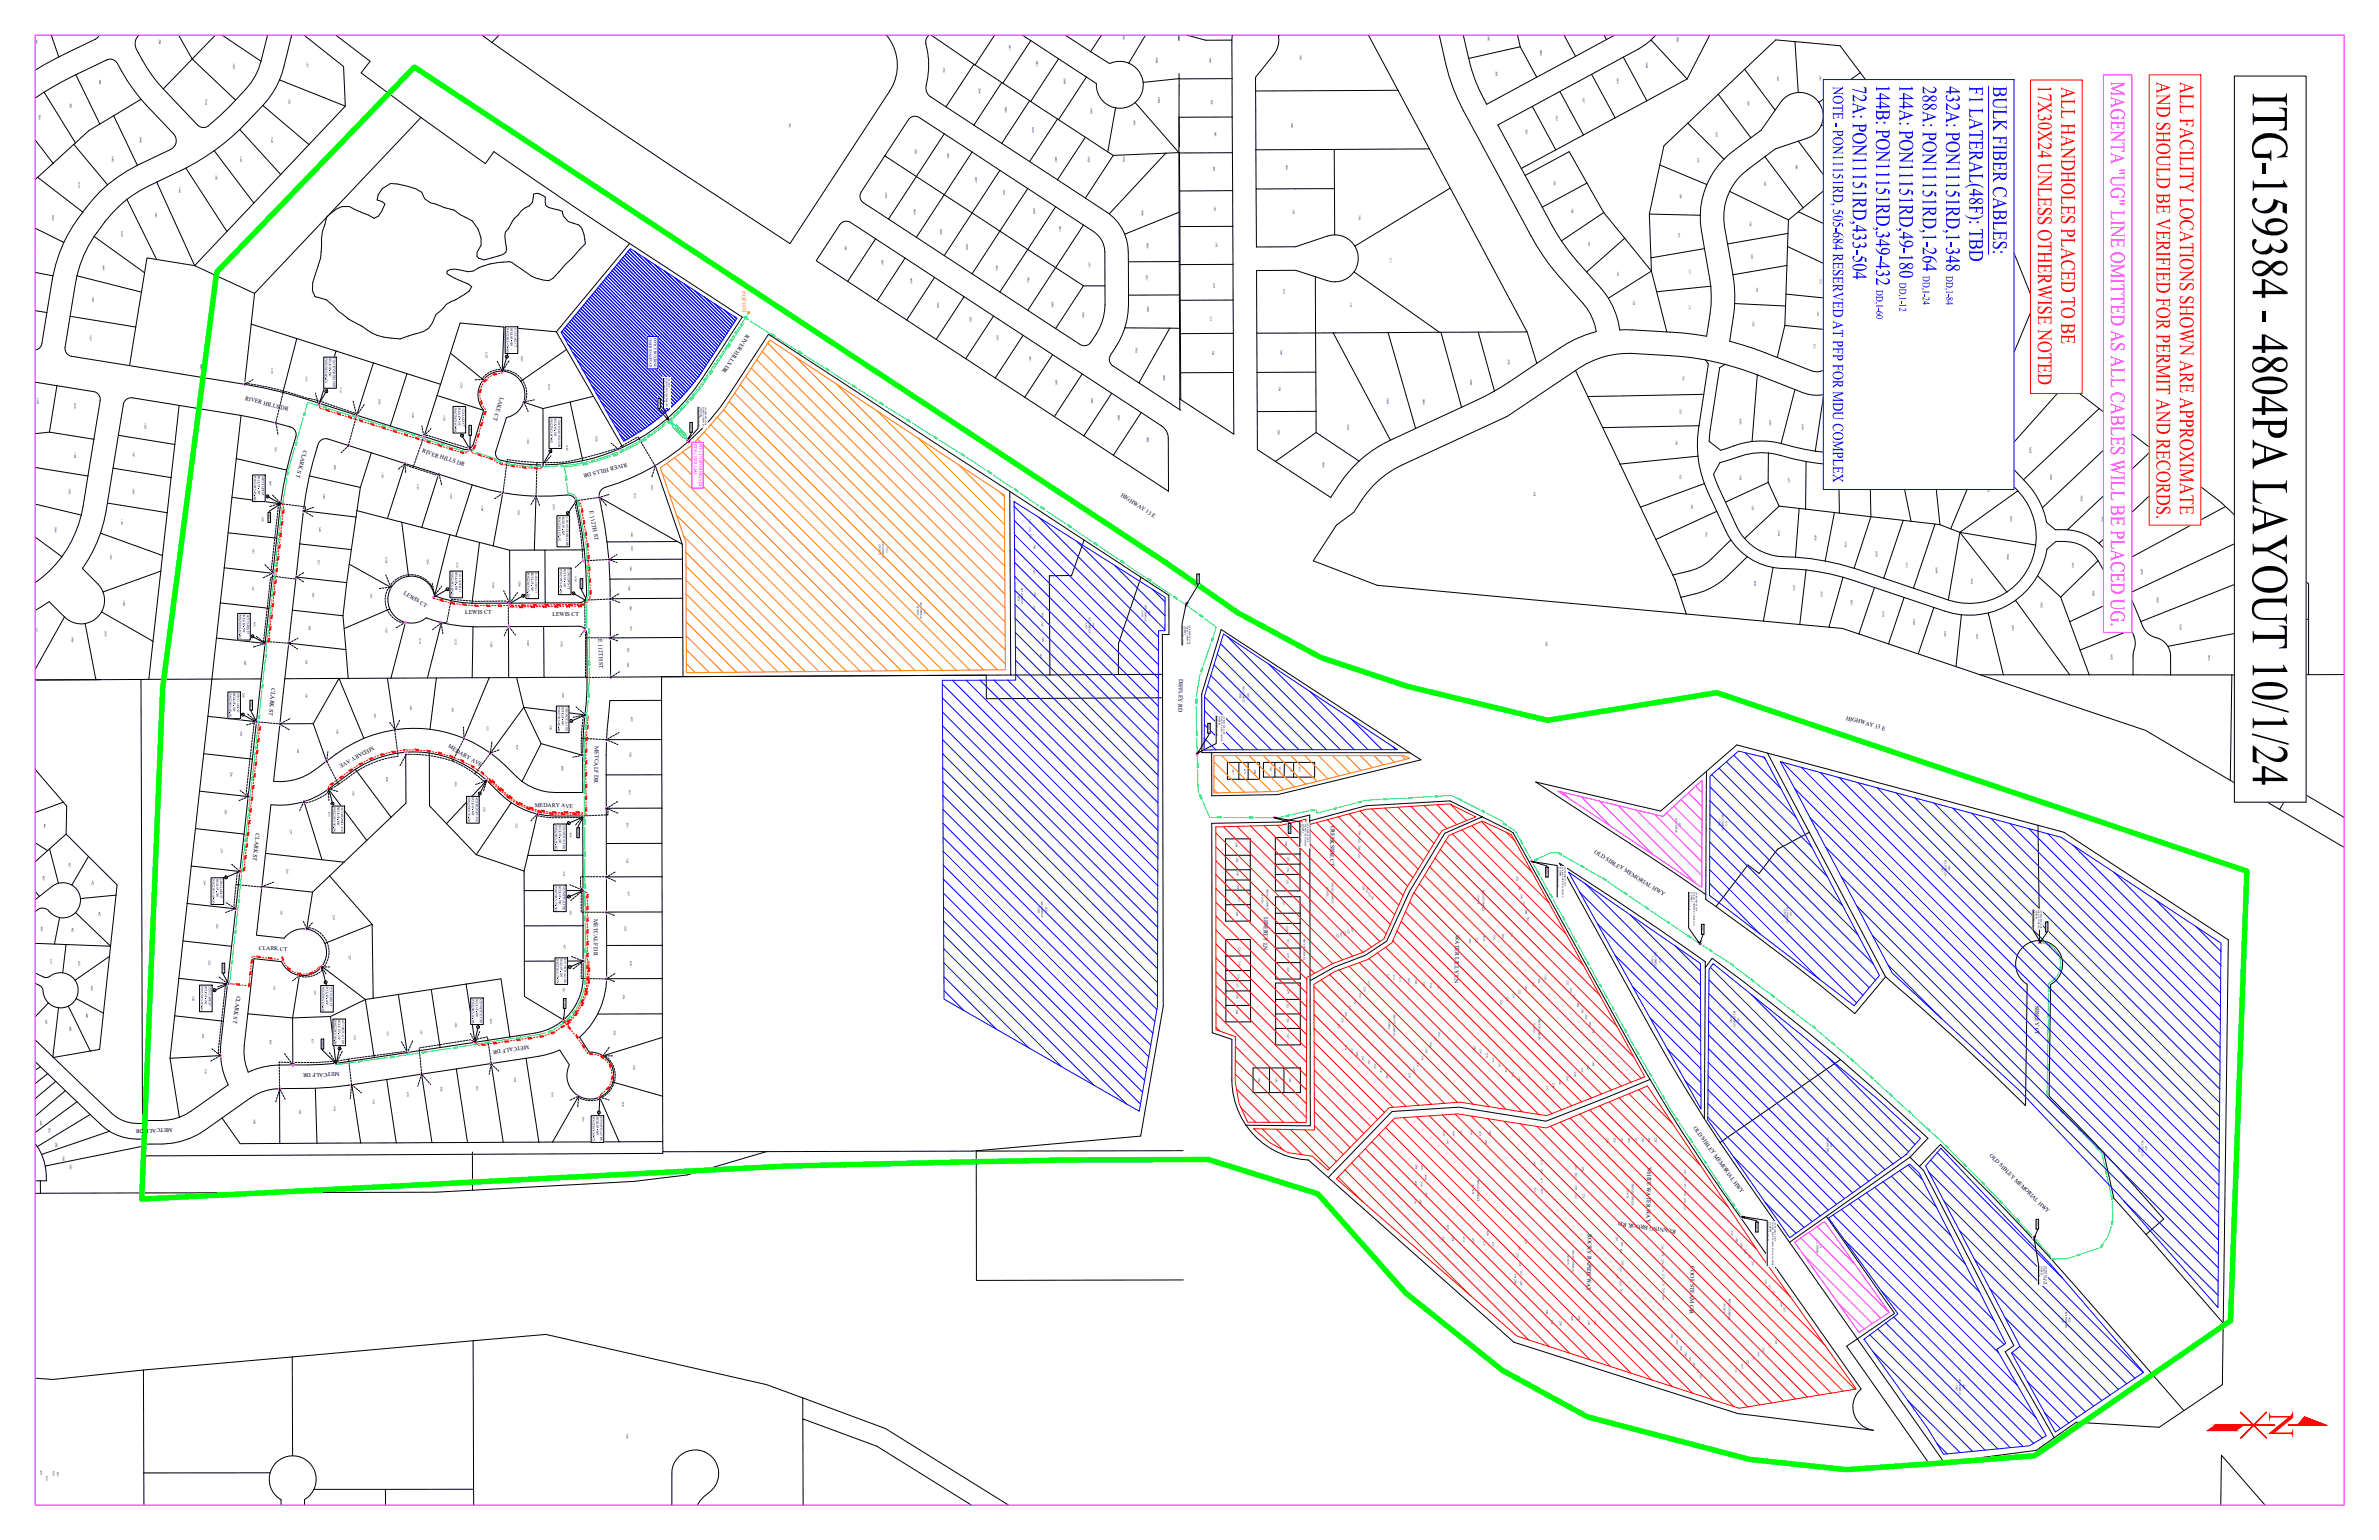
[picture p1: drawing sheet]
<svg xmlns="http://www.w3.org/2000/svg" width="432mm" height="279mm" viewBox="0 0 432 279" stroke-linecap="round" stroke-linejoin="round" font-family="sans-serif">
<defs><g id="words">
<text font-size="10.4" x="408.9" y="16.8" transform="rotate(90 408.9 16.8)">ITG-159384 - 4804PA LAYOUT 10/1/24</text>
<text font-size="7.3" fill="#f00" x="411.8" y="256.2" transform="rotate(90 411.8 256.2)">N</text>
<g font-size="4.2" fill="#00f">
<text x="336.3" y="15.6" transform="rotate(90 336.3 15.6)">72A: PON11151RD,433-504</text>
<text x="340.5" y="15.3" transform="rotate(90 340.5 15.3)">144B: PON11151RD,349-432</text>
<text x="344.7" y="15.3" transform="rotate(90 344.7 15.3)">144A: PON11151RD,49-180</text>
<text x="349" y="15.6" transform="rotate(90 349 15.6)">288A: PON11151RD,1-264</text>
<text x="353.2" y="15.6" transform="rotate(90 353.2 15.6)">432A: PON11151RD,1-348</text>
<text x="357.4" y="15.6" transform="rotate(90 357.4 15.6)">F1 LATERAL(48F): TBD</text>
<text x="361.7" y="15.6" transform="rotate(90 361.7 15.6)">BULK FIBER CABLES:</text>
</g>
<g font-size="4.2" fill="#f00">
<text x="369.9" y="15.4" transform="rotate(90 369.9 15.4)">17X30X24 UNLESS OTHERWISE NOTED</text>
<text x="374.1" y="15.8" transform="rotate(90 374.1 15.8)">ALL HANDHOLES PLACED TO BE</text>
<text x="391.4" y="14.8" transform="rotate(90 391.4 14.8)">AND SHOULD BE VERIFIED FOR PERMIT AND RECORDS.</text>
<text x="395.6" y="14.8" transform="rotate(90 395.6 14.8)">ALL FACILITY LOCATIONS SHOWN ARE APPROXIMATE</text>
</g>
<text font-size="4.2" fill="#f0f" x="383.1" y="14.8" transform="rotate(90 383.1 14.8)">MAGENTA &quot;UG&quot; LINE OMITTED AS ALL CABLES WILL BE PLACED UG.</text>
<text font-size="3.1" fill="#00f" x="332.7" y="15.7" transform="rotate(90 332.7 15.7)">NOTE - PON11151RD, 505-684 RESERVED AT PFP FOR MDU COMPLEX</text>
<g font-size="2.1" fill="#00f">
<text x="340.5" y="52.6" transform="rotate(90 340.5 52.6)">DD,1-60</text>
<text x="344.7" y="51.3" transform="rotate(90 344.7 51.3)">DD,1-12</text>
<text x="349" y="50.1" transform="rotate(90 349 50.1)">DD,1-24</text>
<text x="353.2" y="50.1" transform="rotate(90 353.2 50.1)">DD,1-84</text>
</g>
<text font-size="1.1" fill="#ff7f00" x="134.6" y="52.9" transform="rotate(88 134.6 52.9)">POF HH</text>
<g font-size="1.1">
<text x="135.5" y="60.7" transform="rotate(124 135.5 60.7)">RIVER HILLS DR</text>
<text x="44.4" y="72.6" transform="rotate(14 44.4 72.6)">RIVER HILLS DR</text>
<text x="90.8" y="72" transform="rotate(106 90.8 72)">LAKE CT</text>
<text x="55.1" y="81.7" transform="rotate(106 55.1 81.7)">CLARK ST</text>
<text x="76.6" y="82.1" transform="rotate(18 76.6 82.1)">RIVER HILLS DR</text>
<text x="113.7" y="84" transform="rotate(165 113.7 84)">RIVER HILLS DR</text>
<text x="203.4" y="90" transform="rotate(34 203.4 90)">HIGHWAY 13 E</text>
<text x="107" y="92.7" transform="rotate(79 107 92.7)">E 112TH ST</text>
<text x="73.2" y="107.8" transform="rotate(30 73.2 107.8)">LEWIS CT</text>
<text x="84.4" y="111.4" transform="rotate(-1 84.4 111.4)">LEWIS CT</text>
<text x="100.3" y="111.8">LEWIS CT</text>
<text x="108.6" y="116" transform="rotate(88 108.6 116)">E 112TH ST</text>
<text x="49.3" y="124.8" transform="rotate(96 49.3 124.8)">CLARK ST</text>
<text x="214" y="123.1" transform="rotate(91 214 123.1)">DIFFLEY RD</text>
<text x="335" y="130.6" transform="rotate(16 335 130.6)">HIGHWAY 13 E</text>
<text x="67.7" y="135.4" transform="rotate(152 67.7 135.4)">MEDARY AVE</text>
<text x="81.3" y="135.6" transform="rotate(30 81.3 135.6)">MEDARY AVE</text>
<text x="108" y="135.4" transform="rotate(91 108 135.4)">METCALF DR</text>
<text x="97.1" y="146.3" transform="rotate(2 97.1 146.3)">MEDARY AVE</text>
<text x="241.6" y="149.8" transform="rotate(91 241.6 149.8)">CREEKSIDE CT</text>
<text x="46.4" y="151.2" transform="rotate(96 46.4 151.2)">CLARK ST</text>
<text x="289.3" y="154.8" transform="rotate(31 289.3 154.8)">OLD SIBLEY MEMORIAL HWY</text>
<text x="107.8" y="166.7" transform="rotate(90 107.8 166.7)">METCALF DR</text>
<text x="229.4" y="166.3" transform="rotate(91 229.4 166.3)">LIBERTY LN</text>
<text x="47" y="172.3" transform="rotate(3 47 172.3)">CLARK CT</text>
<text x="264.2" y="169.6" transform="rotate(91 264.2 169.6)">WATER LILLY LN</text>
<text x="43" y="180.6" transform="rotate(98 43 180.6)">CLARK ST</text>
<text x="369.4" y="182.5" transform="rotate(90 369.4 182.5)">SIBLEY CT</text>
<text x="96" y="189.6" transform="rotate(171 96 189.6)">METCALF DR</text>
<text x="61.6" y="194.5" transform="rotate(178 61.6 194.5)">METCALF DR</text>
<text x="31.3" y="204.6" transform="rotate(177 31.3 204.6)">METCALF DR</text>
<text x="307.3" y="204.6" transform="rotate(54 307.3 204.6)">OLD SIBLEY MEMORIAL HWY</text>
<text x="361" y="209.7" transform="rotate(44 361 209.7)">OLD SIBLEY MEMORIAL HWY</text>
<text x="299" y="211.7" transform="rotate(91 299 211.7)">WHITE WATER WAY</text>
<text x="288.2" y="223.9" transform="rotate(91 288.2 223.9)">ROCKY RAPIDS WAY</text>
<text x="304.2" y="223.1" transform="rotate(-172 304.2 223.1)">RUNNING BROOK RD</text>
<text x="306.9" y="229.8" transform="rotate(91 306.9 229.8)">COOL STEAM CIR</text>
</g>
<g font-size=".9" fill="#00f">
<text x="117.8" y="61.4" transform="rotate(90 117.8 61.4)">FIBER RESERVED</text>
<text x="118.6" y="61.3" transform="rotate(90 118.6 61.3)">OFFICE BUILDING</text>
</g>
<g font-size=".9" fill="#f0f">
<text x="125.9" y="80.5" transform="rotate(90 125.9 80.5)">PON11151RD, 1-684</text>
<text x="126.8" y="80.5" transform="rotate(90 126.8 80.5)">PFP 11151 RIVER HILLS DR</text>
</g>
<g font-size=".7">
<text x="91.9" y="59.5" transform="rotate(90 91.9 59.5)">PON2230CS 475-480</text>
<text x="92.6" y="59.5" transform="rotate(90 92.6 59.5)">BULK 6P - 400'</text>
<text x="93.3" y="59.5" transform="rotate(90 93.3 59.5)">11216 LAKE CT</text>
<text x="59" y="65" transform="rotate(90 59 65)">PON2230CS 469-474</text>
<text x="59.7" y="65" transform="rotate(90 59.7 65)">BULK 6P - 500'</text>
<text x="60.4" y="65" transform="rotate(90 60.4 65)">11316 RIVER HILLS DR</text>
<text x="82.5" y="74" transform="rotate(90 82.5 74)">PON2230CS 481-486</text>
<text x="83.2" y="74" transform="rotate(90 83.2 74)">BULK 6P - 100'</text>
<text x="83.9" y="73.9" transform="rotate(90 83.9 73.9)">11228 LAKE CT</text>
<text x="99.9" y="75.9" transform="rotate(90 99.9 75.9)">PON2230CS 487-492</text>
<text x="100.6" y="75.9" transform="rotate(90 100.6 75.9)">BULK 6P - 300'</text>
<text x="101.3" y="75.9" transform="rotate(90 101.3 75.9)">11204 RIVER HILLS DR</text>
<text x="46.1" y="86.4" transform="rotate(90 46.1 86.4)">PON2230CS 463-468</text>
<text x="46.8" y="86.4" transform="rotate(90 46.8 86.4)">BULK 6P - 100'</text>
<text x="47.5" y="86.4" transform="rotate(90 47.5 86.4)">3405 CLARK ST</text>
<text x="101.3" y="93.8" transform="rotate(90 101.3 93.8)">PON2230CS 427-432</text>
<text x="102" y="93.8" transform="rotate(90 102 93.8)">BULK 6P - 400'</text>
<text x="102.7" y="93.7" transform="rotate(90 102.7 93.7)">11201 RIVER HILLS DR</text>
<text x="81.9" y="103.8" transform="rotate(90 81.9 103.8)">PON2230CS 409-414</text>
<text x="82.6" y="103.8" transform="rotate(90 82.6 103.8)">BULK 6P - 500'</text>
<text x="83.3" y="103.8" transform="rotate(90 83.3 103.8)">11212 LEWIS CT</text>
<text x="95.7" y="104" transform="rotate(90 95.7 104)">PON2230CS 415-420</text>
<text x="96.4" y="104" transform="rotate(90 96.4 104)">BULK 6P - 300'</text>
<text x="97.1" y="103.9" transform="rotate(90 97.1 103.9)">11204 LEWIS CT</text>
<text x="101.6" y="103.3" transform="rotate(90 101.6 103.3)">PON2230CS 421-426</text>
<text x="102.3" y="103.3" transform="rotate(90 102.3 103.3)">BULK 6P - 100'</text>
<text x="103" y="103.2" transform="rotate(90 103 103.2)">11200 LEWIS CT</text>
<text x="43.4" y="111.5" transform="rotate(90 43.4 111.5)">PON2230CS 457-462</text>
<text x="44.1" y="111.5" transform="rotate(90 44.1 111.5)">BULK 6P - 500'</text>
<text x="44.8" y="111.5" transform="rotate(90 44.8 111.5)">3421 CLARK ST</text>
<text x="41.6" y="125.8" transform="rotate(90 41.6 125.8)">PON2230CS 451-456</text>
<text x="42.3" y="125.8" transform="rotate(90 42.3 125.8)">BULK 6P - 100'</text>
<text x="43" y="125.8" transform="rotate(90 43 125.8)">2292 CLARK ST</text>
<text x="101.2" y="128.3" transform="rotate(90 101.2 128.3)">PON2230CS 403-408</text>
<text x="101.9" y="128.3" transform="rotate(90 101.9 128.3)">BULK 6P - 400'</text>
<text x="102.6" y="128.3" transform="rotate(90 102.6 128.3)">4305 METCALF DR</text>
<text x="60.5" y="146.5" transform="rotate(90 60.5 146.5)">PON2230CS 385-390</text>
<text x="61.2" y="146.5" transform="rotate(90 61.2 146.5)">BULK 6P - 800'</text>
<text x="61.9" y="146.5" transform="rotate(90 61.9 146.5)">4372 MEDARY AVE</text>
<text x="84.9" y="144.7" transform="rotate(90 84.9 144.7)">PON2230CS 391-396</text>
<text x="85.6" y="144.7" transform="rotate(90 85.6 144.7)">BULK 6P - 400'</text>
<text x="86.3" y="144.7" transform="rotate(90 86.3 144.7)">4328 MEDARY AVE</text>
<text x="100.7" y="149.7" transform="rotate(90 100.7 149.7)">PON2230CS 397-402</text>
<text x="101.4" y="149.7" transform="rotate(90 101.4 149.7)">BULK 6P - 100'</text>
<text x="102.2" y="149.7" transform="rotate(90 102.2 149.7)">4316 METCALF DR</text>
<text x="38.5" y="159.5" transform="rotate(90 38.5 159.5)">PON2230CS 445-450</text>
<text x="39.2" y="159.5" transform="rotate(90 39.2 159.5)">BULK 6P - 500'</text>
<text x="39.9" y="159.5" transform="rotate(90 39.9 159.5)">2268 CLARK ST</text>
<text x="100.7" y="160.8" transform="rotate(90 100.7 160.8)">PON2230CS 379-384</text>
<text x="101.4" y="160.8" transform="rotate(90 101.4 160.8)">BULK 6P - 500'</text>
<text x="102.1" y="160.8" transform="rotate(90 102.1 160.8)">4323 METCALF DR</text>
<text x="101" y="174" transform="rotate(90 101 174)">PON2230CS 373-378</text>
<text x="101.7" y="174" transform="rotate(90 101.7 174)">BULK 6P - 300'</text>
<text x="102.4" y="174" transform="rotate(90 102.4 174)">4331 METCALF DR</text>
<text x="36.4" y="178.9" transform="rotate(90 36.4 178.9)">PON2230CS 439-444</text>
<text x="37.1" y="178.9" transform="rotate(90 37.1 178.9)">BULK 6P - 100'</text>
<text x="37.9" y="178.9" transform="rotate(90 37.9 178.9)">2238 CLARK ST</text>
<text x="58.4" y="179" transform="rotate(90 58.4 179)">PON2230CS 433-438</text>
<text x="59.1" y="179" transform="rotate(90 59.1 179)">BULK 6P - 400'</text>
<text x="59.9" y="179" transform="rotate(90 59.9 179)">2255 CLARK CT</text>
<text x="60.6" y="185.1" transform="rotate(90 60.6 185.1)">PON2230CS 349-360</text>
<text x="61.4" y="185.1" transform="rotate(90 61.4 185.1)">BULK 12P - 100'</text>
<text x="62.1" y="185.1" transform="rotate(90 62.1 185.1)">4373 METCALF DR</text>
<text x="85.6" y="181.3" transform="rotate(90 85.6 181.3)">PON2230CS 361-366</text>
<text x="86.4" y="181.3" transform="rotate(90 86.4 181.3)">BULK 6P - 400'</text>
<text x="87.1" y="181.3" transform="rotate(90 87.1 181.3)">4359 METCALF DR</text>
<text x="107.5" y="202.6" transform="rotate(90 107.5 202.6)">PON2230CS 367-372</text>
<text x="108.2" y="202.6" transform="rotate(90 108.2 202.6)">BULK 6P - 400'</text>
<text x="108.9" y="202.6" transform="rotate(90 108.9 202.6)">4350 METCALF DR</text>
</g>
<g font-size=".6">
<text x="6.4" y="7.2" transform="rotate(90 6.4 7.2)">3003</text>
<text x="28.8" y="7.2" transform="rotate(90 28.8 7.2)">2906</text>
<text x="42.3" y="11.5" transform="rotate(90 42.3 11.5)">11432</text>
<text x="55.6" y="11.2" transform="rotate(90 55.6 11.2)">11427</text>
<text x="183.1" y="8.1" transform="rotate(90 183.1 8.1)">10917</text>
<text x="188" y="11" transform="rotate(90 188 11)">10913</text>
<text x="203.8" y="6.1" transform="rotate(90 203.8 6.1)">10908</text>
<text x="209.8" y="10.4" transform="rotate(90 209.8 10.4)">10904</text>
<text x="219.5" y="10.5" transform="rotate(90 219.5 10.5)">2909</text>
<text x="235.9" y="10" transform="rotate(90 235.9 10)">2904</text>
<text x="270" y="6.6" transform="rotate(90 270 6.6)">3000</text>
<text x="279.5" y="9" transform="rotate(90 279.5 9)">10816</text>
<text x="298.7" y="11.3" transform="rotate(90 298.7 11.3)">10809</text>
<text x="304.3" y="6.6" transform="rotate(90 304.3 6.6)">10805</text>
<text x="18" y="14.5" transform="rotate(90 18 14.5)">3000</text>
<text x="37.3" y="17.9" transform="rotate(90 37.3 17.9)">11434</text>
<text x="52.3" y="17.9" transform="rotate(90 52.3 17.9)">11431</text>
<text x="171.2" y="12.3" transform="rotate(90 171.2 12.3)">2708</text>
<text x="177.6" y="15.9" transform="rotate(90 177.6 15.9)">10944</text>
<text x="193" y="14.2" transform="rotate(90 193 14.2)">10909</text>
<text x="210.2" y="17.6" transform="rotate(90 210.2 17.6)">10900</text>
<text x="271.4" y="13" transform="rotate(90 271.4 13)">3008</text>
<text x="287.2" y="17.7" transform="rotate(90 287.2 17.7)">10817</text>
<text x="293.5" y="14.1" transform="rotate(90 293.5 14.1)">10813</text>
<text x="322.5" y="13.8" transform="rotate(90 322.5 13.8)">3005</text>
<text x="330.2" y="13.8" transform="rotate(90 330.2 13.8)">3001</text>
<text x="7" y="20.8" transform="rotate(90 7 20.8)">3004</text>
<text x="12.7" y="18.8" transform="rotate(90 12.7 18.8)">3002</text>
<text x="143.2" y="22.4" transform="rotate(90 143.2 22.4)">2801</text>
<text x="182.4" y="19.3" transform="rotate(90 182.4 19.3)">10940</text>
<text x="187.3" y="23" transform="rotate(90 187.3 23)">10936</text>
<text x="197.9" y="19.6" transform="rotate(90 197.9 19.6)">10905</text>
<text x="205.7" y="21.7" transform="rotate(90 205.7 21.7)">10901</text>
<text x="219.8" y="18.1" transform="rotate(90 219.8 18.1)">3001</text>
<text x="220.4" y="23.9" transform="rotate(90 220.4 23.9)">3005</text>
<text x="234.3" y="22.3" transform="rotate(90 234.3 22.3)">3000</text>
<text x="276.9" y="23.4" transform="rotate(90 276.9 23.4)">10825</text>
<text x="282.4" y="20.9" transform="rotate(90 282.4 20.9)">10821</text>
<text x="311.4" y="24" transform="rotate(90 311.4 24)">3101</text>
<text x="317.2" y="18.3" transform="rotate(90 317.2 18.3)">3009</text>
<text x="334.5" y="19.2" transform="rotate(90 334.5 19.2)">3000</text>
<text x="20.3" y="28.3" transform="rotate(90 20.3 28.3)">11442</text>
<text x="25.3" y="24.8" transform="rotate(90 25.3 24.8)">11440</text>
<text x="43.6" y="28.3" transform="rotate(90 43.6 28.3)">11435</text>
<text x="49.2" y="24.9" transform="rotate(90 49.2 24.9)">11433</text>
<text x="166.1" y="27.1" transform="rotate(90 166.1 27.1)">2800</text>
<text x="171.9" y="27.7" transform="rotate(90 171.9 27.7)">10931</text>
<text x="191.5" y="28.4" transform="rotate(90 191.5 28.4)">10932</text>
<text x="197.4" y="28.4" transform="rotate(90 197.4 28.4)">10928</text>
<text x="203.8" y="28.3" transform="rotate(90 203.8 28.3)">10924</text>
<text x="233.4" y="29.9" transform="rotate(90 233.4 29.9)">3004</text>
<text x="308" y="28.7" transform="rotate(90 308 28.7)">3105</text>
<text x="325.9" y="29.9" transform="rotate(90 325.9 29.9)">3008</text>
<text x="14.2" y="33" transform="rotate(90 14.2 33)">11444</text>
<text x="32.4" y="34" transform="rotate(90 32.4 34)">11443</text>
<text x="39.1" y="31.6" transform="rotate(90 39.1 31.6)">11441</text>
<text x="160.7" y="34.9" transform="rotate(90 160.7 34.9)">10934</text>
<text x="177" y="32.1" transform="rotate(90 177 32.1)">10927</text>
<text x="182.1" y="34.4" transform="rotate(90 182.1 34.4)">10923</text>
<text x="220.2" y="30.2" transform="rotate(90 220.2 30.2)">3009</text>
<text x="282" y="32.8" transform="rotate(90 282 32.8)">3104</text>
<text x="304.9" y="35.1" transform="rotate(90 304.9 35.1)">3109</text>
<text x="320.2" y="32.9" transform="rotate(90 320.2 32.9)">3100</text>
<text x="342.5" y="34.8" transform="rotate(90 342.5 34.8)">3101</text>
<text x="9.5" y="39" transform="rotate(90 9.5 39)">11446</text>
<text x="21.9" y="41.9" transform="rotate(90 21.9 41.9)">11447</text>
<text x="28.2" y="38.4" transform="rotate(90 28.2 38.4)">11445</text>
<text x="165.8" y="37.9" transform="rotate(90 165.8 37.9)">10930</text>
<text x="170.6" y="41.5" transform="rotate(90 170.6 41.5)">10926</text>
<text x="187.5" y="37.8" transform="rotate(90 187.5 37.8)">10919</text>
<text x="192.2" y="41" transform="rotate(90 192.2 41)">10915</text>
<text x="207.2" y="38.1" transform="rotate(90 207.2 38.1)">10920</text>
<text x="220.3" y="37.4" transform="rotate(90 220.3 37.4)">3101</text>
<text x="234.6" y="38" transform="rotate(90 234.6 38)">3100</text>
<text x="246.6" y="39.1" transform="rotate(90 246.6 39.1)">3108</text>
<text x="285.2" y="37.8" transform="rotate(90 285.2 37.8)">3108</text>
<text x="317.5" y="40.2" transform="rotate(90 317.5 40.2)">3104</text>
<text x="335.7" y="38.5" transform="rotate(90 335.7 38.5)">3105</text>
<text x="349.8" y="37.5" transform="rotate(90 349.8 37.5)">3100</text>
<text x="6.1" y="45.4" transform="rotate(90 6.1 45.4)">11450</text>
<text x="153.3" y="44.6" transform="rotate(90 153.3 44.6)">2900</text>
<text x="160" y="47.1" transform="rotate(90 160 47.1)">10937</text>
<text x="175.3" y="44.3" transform="rotate(90 175.3 44.3)">10922</text>
<text x="197.5" y="47.6" transform="rotate(90 197.5 47.6)">10911</text>
<text x="208.1" y="44" transform="rotate(90 208.1 44)">10916</text>
<text x="220.6" y="44" transform="rotate(90 220.6 44)">3105</text>
<text x="252.2" y="46.8" transform="rotate(90 252.2 46.8)">3112</text>
<text x="288.2" y="43.9" transform="rotate(90 288.2 43.9)">3112</text>
<text x="304.6" y="42.2" transform="rotate(90 304.6 42.2)">3113</text>
<text x="317.8" y="46.1" transform="rotate(90 317.8 46.1)">3108</text>
<text x="333.4" y="44.9" transform="rotate(90 333.4 44.9)">3109</text>
<text x="351" y="44.3" transform="rotate(90 351 44.3)">3104</text>
<text x="16.7" y="53.8" transform="rotate(90 16.7 53.8)">11451</text>
<text x="18.6" y="48" transform="rotate(90 18.6 48)">11449</text>
<text x="165.2" y="50.4" transform="rotate(90 165.2 50.4)">10933</text>
<text x="180.8" y="48" transform="rotate(90 180.8 48)">10918</text>
<text x="186.5" y="50.2" transform="rotate(90 186.5 50.2)">10914</text>
<text x="208" y="49.8" transform="rotate(90 208 49.8)">10912</text>
<text x="220.2" y="51.4" transform="rotate(90 220.2 51.4)">3109</text>
<text x="232.9" y="52.5" transform="rotate(90 232.9 52.5)">3124</text>
<text x="293.5" y="49.3" transform="rotate(90 293.5 49.3)">3116</text>
<text x="306.5" y="48.9" transform="rotate(90 306.5 48.9)">3117</text>
<text x="318.7" y="52.2" transform="rotate(90 318.7 52.2)">3112</text>
<text x="330.3" y="50.7" transform="rotate(90 330.3 50.7)">3113</text>
<text x="346.3" y="49.8" transform="rotate(90 346.3 49.8)">3108</text>
<text x="170.1" y="54.8" transform="rotate(90 170.1 54.8)">10929</text>
<text x="176" y="57.4" transform="rotate(90 176 57.4)">10925</text>
<text x="190.8" y="54.7" transform="rotate(90 190.8 54.7)">10910</text>
<text x="196.4" y="56.7" transform="rotate(90 196.4 56.7)">10907</text>
<text x="208.2" y="55.5" transform="rotate(90 208.2 55.5)">10908</text>
<text x="219.6" y="57.4" transform="rotate(90 219.6 57.4)">3113</text>
<text x="245" y="54.9" transform="rotate(90 245 54.9)">3116</text>
<text x="296.4" y="54.5" transform="rotate(90 296.4 54.5)">3120</text>
<text x="306.5" y="55.4" transform="rotate(90 306.5 55.4)">3121</text>
<text x="318.1" y="58.3" transform="rotate(90 318.1 58.3)">3116</text>
<text x="329.8" y="56.5" transform="rotate(90 329.8 56.5)">3117</text>
<text x="341.6" y="54.4" transform="rotate(90 341.6 54.4)">3112</text>
<text x="16.3" y="60.7" transform="rotate(90 16.3 60.7)">11453</text>
<text x="36.3" y="66" transform="rotate(90 36.3 66)">11400</text>
<text x="88.1" y="63.9" transform="rotate(90 88.1 63.9)">11220</text>
<text x="94.6" y="64.5" transform="rotate(90 94.6 64.5)">11216</text>
<text x="115.6" y="64.9" transform="rotate(90 115.6 64.9)">11100</text>
<text x="180.9" y="60.8" transform="rotate(90 180.9 60.8)">10921</text>
<text x="186.8" y="64.5" transform="rotate(90 186.8 64.5)">10917</text>
<text x="206.1" y="63" transform="rotate(90 206.1 63)">10904</text>
<text x="220" y="63.6" transform="rotate(90 220 63.6)">3201</text>
<text x="232.4" y="63.5" transform="rotate(90 232.4 63.5)">3200</text>
<text x="273.7" y="65.1" transform="rotate(90 273.7 65.1)">10796</text>
<text x="329.2" y="62.4" transform="rotate(90 329.2 62.4)">3121</text>
<text x="49.2" y="66.8" transform="rotate(90 49.2 66.8)">11320</text>
<text x="55.5" y="68.1" transform="rotate(90 55.5 68.1)">11316</text>
<text x="61.7" y="70.2" transform="rotate(90 61.7 70.2)">11312</text>
<text x="83.6" y="69.3" transform="rotate(90 83.6 69.3)">11224</text>
<text x="99.5" y="69.7" transform="rotate(90 99.5 69.7)">11212</text>
<text x="191.5" y="68.9" transform="rotate(90 191.5 68.9)">10913</text>
<text x="211.1" y="68" transform="rotate(90 211.1 68)">10900</text>
<text x="232.1" y="70.1" transform="rotate(90 232.1 70.1)">3204</text>
<text x="266.8" y="68.8" transform="rotate(90 266.8 68.8)">10800</text>
<text x="305.4" y="68.2" transform="rotate(90 305.4 68.2)">3261</text>
<text x="6.7" y="72.3" transform="rotate(90 6.7 72.3)">11409</text>
<text x="13.4" y="73.1" transform="rotate(90 13.4 73.1)">11405</text>
<text x="26.2" y="76.8" transform="rotate(90 26.2 76.8)">11455</text>
<text x="68.7" y="72.3" transform="rotate(90 68.7 72.3)">11308</text>
<text x="74.8" y="74.7" transform="rotate(90 74.8 74.7)">11304</text>
<text x="80.5" y="75.3" transform="rotate(90 80.5 75.3)">11228</text>
<text x="198" y="72.1" transform="rotate(90 198 72.1)">10909</text>
<text x="202.9" y="75.2" transform="rotate(90 202.9 75.2)">10905</text>
<text x="231.9" y="78" transform="rotate(90 231.9 78)">3208</text>
<text x="244.5" y="76.9" transform="rotate(90 244.5 76.9)">10812</text>
<text x="251.7" y="72.3" transform="rotate(90 251.7 72.3)">10808</text>
<text x="258.3" y="72.3" transform="rotate(90 258.3 72.3)">10804</text>
<text x="304.8" y="74.2" transform="rotate(90 304.8 74.2)">3281</text>
<text x="315.7" y="75.9" transform="rotate(90 315.7 75.9)">10790</text>
<text x="321.1" y="76.1" transform="rotate(90 321.1 76.1)">10780</text>
<text x="327" y="77" transform="rotate(90 327 77)">10764</text>
<text x="13.5" y="82" transform="rotate(90 13.5 82)">11460</text>
<text x="24.1" y="81.9" transform="rotate(90 24.1 81.9)">11457</text>
<text x="49.8" y="81.1" transform="rotate(90 49.8 81.1)">3401</text>
<text x="95.7" y="79.4" transform="rotate(90 95.7 79.4)">11208</text>
<text x="102.8" y="80.8" transform="rotate(90 102.8 80.8)">11204</text>
<text x="108.1" y="79.1" transform="rotate(90 108.1 79.1)">11200</text>
<text x="208.1" y="79.2" transform="rotate(90 208.1 79.2)">10901</text>
<text x="240" y="83.8" transform="rotate(90 240 83.8)">10816</text>
<text x="304.1" y="79.9" transform="rotate(90 304.1 79.9)">3301</text>
<text x="333.1" y="78.2" transform="rotate(90 333.1 78.2)">10748</text>
<text x="368.3" y="81.1" transform="rotate(90 368.3 81.1)">10650</text>
<text x="12.5" y="88.6" transform="rotate(90 12.5 88.6)">11462</text>
<text x="24" y="88.6" transform="rotate(90 24 88.6)">11459</text>
<text x="48.9" y="87.2" transform="rotate(90 48.9 87.2)">3405</text>
<text x="58.6" y="89.7" transform="rotate(90 58.6 89.7)">3404</text>
<text x="60.6" y="84.3" transform="rotate(90 60.6 84.3)">3400</text>
<text x="69.2" y="85.7" transform="rotate(90 69.2 85.7)">11305</text>
<text x="75.7" y="87.8" transform="rotate(90 75.7 87.8)">11301</text>
<text x="81.7" y="89.5" transform="rotate(90 81.7 89.5)">11213</text>
<text x="115" y="89.4" transform="rotate(90 115 89.4)">11125</text>
<text x="118.2" y="87.9" transform="rotate(90 118.2 87.9)">11123</text>
<text x="278.3" y="89.2" transform="rotate(90 278.3 89.2)">3320</text>
<text x="304.8" y="86.1" transform="rotate(90 304.8 86.1)">3321</text>
<text x="315.7" y="86.2" transform="rotate(90 315.7 86.2)">3330</text>
<text x="324.5" y="86.7" transform="rotate(90 324.5 86.7)">10771</text>
<text x="330.9" y="87.5" transform="rotate(90 330.9 87.5)">10757</text>
<text x="336.6" y="87.6" transform="rotate(90 336.6 87.6)">10741</text>
<text x="360.7" y="88.2" transform="rotate(90 360.7 88.2)">10675</text>
<text x="372.1" y="86" transform="rotate(90 372.1 86)">10640</text>
<text x="377.6" y="89.9" transform="rotate(90 377.6 89.9)">10630</text>
<text x="9.9" y="95.5" transform="rotate(90 9.9 95.5)">11464</text>
<text x="22" y="94.2" transform="rotate(90 22 94.2)">11461</text>
<text x="47.5" y="93.8" transform="rotate(90 47.5 93.8)">3409</text>
<text x="57.9" y="95.7" transform="rotate(90 57.9 95.7)">3408</text>
<text x="87.4" y="91.7" transform="rotate(90 87.4 91.7)">11209</text>
<text x="94" y="92.4" transform="rotate(90 94 92.4)">11205</text>
<text x="100.4" y="91.4" transform="rotate(90 100.4 91.4)">11201</text>
<text x="186.7" y="94.2" transform="rotate(90 186.7 94.2)">3337</text>
<text x="186.7" y="95.7" transform="rotate(90 186.7 95.7)">3341</text>
<text x="306.9" y="91.5" transform="rotate(90 306.9 91.5)">3341</text>
<text x="317.9" y="91.7" transform="rotate(90 317.9 91.7)">3350</text>
<text x="364.8" y="93.6" transform="rotate(90 364.8 93.6)">10655</text>
<text x="381.4" y="93.6" transform="rotate(90 381.4 93.6)">10610</text>
<text x="20" y="100.5" transform="rotate(90 20 100.5)">11463</text>
<text x="45.8" y="99.6" transform="rotate(90 45.8 99.6)">3413</text>
<text x="57.7" y="101.6" transform="rotate(90 57.7 101.6)">3412</text>
<text x="69.9" y="101.1" transform="rotate(90 69.9 101.1)">11220</text>
<text x="77.5" y="101.3" transform="rotate(90 77.5 101.3)">11216</text>
<text x="82.8" y="102" transform="rotate(90 82.8 102)">11212</text>
<text x="114.5" y="96.6" transform="rotate(90 114.5 96.6)">3400</text>
<text x="114.5" y="99.1" transform="rotate(90 114.5 99.1)">3402</text>
<text x="159.5" y="98.7" transform="rotate(90 159.5 98.7)">120 UNITS</text>
<text x="160.1" y="98.2" transform="rotate(90 160.1 98.2)">MDU COMPLEX</text>
<text x="160.8" y="99.3" transform="rotate(90 160.8 99.3)">11111</text>
<text x="186.9" y="96.9" transform="rotate(90 186.9 96.9)">3345</text>
<text x="187.6" y="98.8" transform="rotate(90 187.6 98.8)">3401</text>
<text x="309.5" y="96.5" transform="rotate(90 309.5 96.5)">3361</text>
<text x="322.7" y="96.2" transform="rotate(90 322.7 96.2)">10784</text>
<text x="329.3" y="97" transform="rotate(90 329.3 97)">10760</text>
<text x="334.8" y="98.2" transform="rotate(90 334.8 98.2)">10750</text>
<text x="340.4" y="100" transform="rotate(90 340.4 100)">10730</text>
<text x="345.9" y="101.9" transform="rotate(90 345.9 101.9)">10712</text>
<text x="364.3" y="100.5" transform="rotate(90 364.3 100.5)">10660</text>
<text x="376.1" y="102" transform="rotate(90 376.1 102)">10621</text>
<text x="45.8" y="106.4" transform="rotate(90 45.8 106.4)">3417</text>
<text x="56.7" y="107.5" transform="rotate(90 56.7 107.5)">3416</text>
<text x="67.2" y="107.5" transform="rotate(90 67.2 107.5)">11225</text>
<text x="89.3" y="105.6" transform="rotate(90 89.3 105.6)">11208</text>
<text x="94.1" y="105.3" transform="rotate(90 94.1 105.3)">11204</text>
<text x="104.3" y="104.5" transform="rotate(90 104.3 104.5)">11200</text>
<text x="114" y="106.3" transform="rotate(90 114 106.3)">3406</text>
<text x="114.3" y="102.7" transform="rotate(90 114.3 102.7)">3404</text>
<text x="184.7" y="107.3" transform="rotate(90 184.7 107.3)">11 UNITS</text>
<text x="185.3" y="106.7" transform="rotate(90 185.3 106.7)">BCL COMPLEX</text>
<text x="187.5" y="103.4" transform="rotate(90 187.5 103.4)">3413</text>
<text x="187.7" y="107.5" transform="rotate(90 187.7 107.5)">3419</text>
<text x="318.3" y="105.3" transform="rotate(90 318.3 105.3)">10791</text>
<text x="325.4" y="106" transform="rotate(90 325.4 106)">10779</text>
<text x="330.5" y="107.2" transform="rotate(90 330.5 107.2)">10755</text>
<text x="351.3" y="102.9" transform="rotate(90 351.3 102.9)">10690</text>
<text x="357.7" y="104.9" transform="rotate(90 357.7 104.9)">10676</text>
<text x="379.8" y="107.1" transform="rotate(90 379.8 107.1)">10585</text>
<text x="388.6" y="103.1" transform="rotate(90 388.6 103.1)">10570</text>
<text x="6.4" y="113.6" transform="rotate(90 6.4 113.6)">11471</text>
<text x="22.3" y="108.9" transform="rotate(90 22.3 108.9)">11465</text>
<text x="46" y="112.8" transform="rotate(90 46 112.8)">3421</text>
<text x="56" y="113.5" transform="rotate(90 56 113.5)">3420</text>
<text x="70" y="113.8" transform="rotate(90 70 113.8)">11221</text>
<text x="114.3" y="109.9" transform="rotate(90 114.3 109.9)">3408</text>
<text x="114.4" y="113.5" transform="rotate(90 114.4 113.5)">3410</text>
<text x="166.4" y="109.9" transform="rotate(90 166.4 109.9)">58 UNITS</text>
<text x="167" y="109.3" transform="rotate(90 167 109.3)">BCL COMPLEX</text>
<text x="167.7" y="110.4" transform="rotate(90 167.7 110.4)">11151</text>
<text x="187.5" y="109.9" transform="rotate(90 187.5 109.9)">3421</text>
<text x="189" y="112.9" transform="rotate(90 189 112.9)">3427</text>
<text x="189" y="111.1" transform="rotate(90 189 111.1)">3425</text>
<text x="197" y="112.8" transform="rotate(90 197 112.8)">1 UNIT</text>
<text x="197.6" y="112" transform="rotate(90 197.6 112)">BCL COMPLEX</text>
<text x="198.2" y="112.9" transform="rotate(90 198.2 112.9)">3435</text>
<text x="207.2" y="110.6" transform="rotate(90 207.2 110.6)">1 UNIT</text>
<text x="207.8" y="109.8" transform="rotate(90 207.8 109.8)">BCL COMPLEX</text>
<text x="208.4" y="110.8" transform="rotate(90 208.4 110.8)">3433</text>
<text x="335.9" y="108.8" transform="rotate(90 335.9 108.8)">10735</text>
<text x="341.6" y="110.9" transform="rotate(90 341.6 110.9)">10717</text>
<text x="347.2" y="112.4" transform="rotate(90 347.2 112.4)">10705</text>
<text x="365.2" y="113.4" transform="rotate(90 365.2 113.4)">10651</text>
<text x="370.4" y="109.3" transform="rotate(90 370.4 109.3)">10631</text>
<text x="382.5" y="112.5" transform="rotate(90 382.5 112.5)">10565</text>
<text x="391.4" y="108.3" transform="rotate(90 391.4 108.3)">10550</text>
<text x="395.6" y="113.2" transform="rotate(90 395.6 113.2)">10530</text>
<text x="13" y="115.5" transform="rotate(90 13 115.5)">11469</text>
<text x="19" y="114.4" transform="rotate(90 19 114.4)">11467</text>
<text x="44.3" y="119.8" transform="rotate(90 44.3 119.8)">3425</text>
<text x="55.4" y="119.7" transform="rotate(90 55.4 119.7)">3424</text>
<text x="76.1" y="115.8" transform="rotate(90 76.1 115.8)">11217</text>
<text x="82.5" y="116" transform="rotate(90 82.5 116)">11213</text>
<text x="89" y="116.4" transform="rotate(90 89 116.4)">11209</text>
<text x="95.7" y="116.2" transform="rotate(90 95.7 116.2)">11205</text>
<text x="101.8" y="116.3" transform="rotate(90 101.8 116.3)">11201</text>
<text x="113.9" y="117.5" transform="rotate(90 113.9 117.5)">3412</text>
<text x="188.8" y="118.6" transform="rotate(90 188.8 118.6)">3431</text>
<text x="189.1" y="115.6" transform="rotate(90 189.1 115.6)">3429</text>
<text x="280.5" y="116.4" transform="rotate(90 280.5 116.4)">3450</text>
<text x="352.9" y="114.5" transform="rotate(90 352.9 114.5)">10681</text>
<text x="358.7" y="114.9" transform="rotate(90 358.7 114.9)">10671</text>
<text x="383.1" y="118.7" transform="rotate(90 383.1 118.7)">10525</text>
<text x="400.8" y="118.8" transform="rotate(90 400.8 118.8)">10510</text>
<text x="44" y="125.7" transform="rotate(90 44 125.7)">2298</text>
<text x="55.4" y="125.8" transform="rotate(90 55.4 125.8)">2297</text>
<text x="102" y="125.8" transform="rotate(90 102 125.8)">4303</text>
<text x="113.8" y="120.2" transform="rotate(90 113.8 120.2)">3414</text>
<text x="224.9" y="125.3" transform="rotate(90 224.9 125.3)">1 UNIT</text>
<text x="225.6" y="124.5" transform="rotate(90 225.6 124.5)">BCL COMPLEX</text>
<text x="226.4" y="125.7" transform="rotate(90 226.4 125.7)">4200</text>
<text x="67.9" y="129.5" transform="rotate(90 67.9 129.5)">4357</text>
<text x="74.4" y="128" transform="rotate(90 74.4 128)">4349</text>
<text x="82" y="128.4" transform="rotate(90 82 128.4)">4341</text>
<text x="88.3" y="131.7" transform="rotate(90 88.3 131.7)">4333</text>
<text x="99.8" y="131.6" transform="rotate(90 99.8 131.6)">4305</text>
<text x="114.5" y="130" transform="rotate(90 114.5 130)">4302</text>
<text x="43.6" y="132.7" transform="rotate(90 43.6 132.7)">2292</text>
<text x="53.9" y="135.8" transform="rotate(90 53.9 135.8)">2289</text>
<text x="61.1" y="132.4" transform="rotate(90 61.1 132.4)">4365</text>
<text x="93.7" y="135.2" transform="rotate(90 93.7 135.2)">4325</text>
<text x="114.2" y="136.5" transform="rotate(90 114.2 136.5)">4306</text>
<text x="41.8" y="140.1" transform="rotate(90 41.8 140.1)">2286</text>
<text x="64" y="143.6" transform="rotate(90 64 143.6)">4368</text>
<text x="70.1" y="141" transform="rotate(90 70.1 141)">4360</text>
<text x="82.6" y="141.8" transform="rotate(90 82.6 141.8)">4336</text>
<text x="101.9" y="139" transform="rotate(90 101.9 139)">4309</text>
<text x="114.1" y="143.3" transform="rotate(90 114.1 143.3)">4310</text>
<text x="223.6" y="139.7" transform="rotate(90 223.6 139.7)">4177</text>
<text x="225.8" y="139.5" transform="rotate(90 225.8 139.5)">4173</text>
<text x="227.6" y="139.6" transform="rotate(90 227.6 139.6)">4169</text>
<text x="230.5" y="139" transform="rotate(90 230.5 139)">4165</text>
<text x="232.1" y="139.1" transform="rotate(90 232.1 139.1)">4161</text>
<text x="234.1" y="139.3" transform="rotate(90 234.1 139.3)">4157</text>
<text x="235.7" y="139.2" transform="rotate(90 235.7 139.2)">4153</text>
<text x="6.1" y="144.4" transform="rotate(90 6.1 144.4)">4443</text>
<text x="7.9" y="149.5" transform="rotate(90 7.9 149.5)">4441</text>
<text x="40.8" y="146.9" transform="rotate(90 40.8 146.9)">2280</text>
<text x="59.6" y="147.3" transform="rotate(90 59.6 147.3)">4372</text>
<text x="87.7" y="146.4" transform="rotate(90 87.7 146.4)">4328</text>
<text x="93.6" y="149.4" transform="rotate(90 93.6 149.4)">4322</text>
<text x="113.7" y="149.3" transform="rotate(90 113.7 149.3)">4314</text>
<text x="246.5" y="149.2" transform="rotate(90 246.5 149.2)">2251</text>
<text x="304.1" y="148.4" transform="rotate(90 304.1 148.4)">CELL TOWER</text>
<text x="304.7" y="149.2" transform="rotate(90 304.7 149.2)">4151</text>
<text x="311.9" y="148.6" transform="rotate(90 311.9 148.6)">1 UNIT</text>
<text x="312.5" y="147.8" transform="rotate(90 312.5 147.8)">BCL COMPLEX</text>
<text x="313.2" y="149" transform="rotate(90 313.2 149)">4141</text>
<text x="40" y="153.9" transform="rotate(90 40 153.9)">2274</text>
<text x="52.6" y="150.5" transform="rotate(90 52.6 150.5)">2277</text>
<text x="103.4" y="151" transform="rotate(90 103.4 151)">4316</text>
<text x="113.7" y="155.7" transform="rotate(90 113.7 155.7)">4318</text>
<text x="224.2" y="152.8" transform="rotate(90 224.2 152.8)">2248</text>
<text x="224.4" y="155.6" transform="rotate(90 224.4 155.6)">2244</text>
<text x="233.2" y="152.7" transform="rotate(90 233.2 152.7)">2247</text>
<text x="233.7" y="155.4" transform="rotate(90 233.7 155.4)">2243</text>
<text x="246.5" y="154.8" transform="rotate(90 246.5 154.8)">2243</text>
<text x="246.5" y="152.1" transform="rotate(90 246.5 152.1)">2247</text>
<text x="246.5" y="153.4" transform="rotate(90 246.5 153.4)">2245</text>
<text x="246.6" y="150.7" transform="rotate(90 246.6 150.7)">2249</text>
<text x="7.7" y="158.9" transform="rotate(90 7.7 158.9)">4429</text>
<text x="12.4" y="156.5" transform="rotate(90 12.4 156.5)">4427</text>
<text x="16.7" y="159.8" transform="rotate(90 16.7 159.8)">4425</text>
<text x="37" y="159.7" transform="rotate(90 37 159.7)">2268</text>
<text x="52" y="157.7" transform="rotate(90 52 157.7)">2269</text>
<text x="102.2" y="158.1" transform="rotate(90 102.2 158.1)">4319</text>
<text x="113.9" y="161.7" transform="rotate(90 113.9 161.7)">4322</text>
<text x="224.5" y="158" transform="rotate(90 224.5 158)">2240</text>
<text x="224.5" y="160.5" transform="rotate(90 224.5 160.5)">2236</text>
<text x="229.8" y="161.4" transform="rotate(90 229.8 161.4)">PRIVATE COMPLEX</text>
<text x="233.5" y="159.6" transform="rotate(90 233.5 159.6)">2235</text>
<text x="233.6" y="157.4" transform="rotate(90 233.6 157.4)">2239</text>
<text x="240.7" y="160.9" transform="rotate(90 240.7 160.9)">14 UNITS</text>
<text x="241.7" y="160" transform="rotate(90 241.7 160)">PRIVATE COMPLEX</text>
<text x="247.3" y="160.7" transform="rotate(90 247.3 160.7)">2239</text>
<text x="247.9" y="161.1" transform="rotate(90 247.9 161.1)">2235</text>
<text x="248.4" y="161.9" transform="rotate(90 248.4 161.9)">2237</text>
<text x="269" y="161.5" transform="rotate(90 269 161.5)">PRIVATE COMPLEX</text>
<text x="275.2" y="159" transform="rotate(90 275.2 159)">2252</text>
<text x="275.6" y="160.6" transform="rotate(90 275.6 160.6)">2250</text>
<text x="352.4" y="156.8" transform="rotate(90 352.4 156.8)">1 UNIT</text>
<text x="353" y="156" transform="rotate(90 353 156)">BCL COMPLEX</text>
<text x="353.6" y="157.1" transform="rotate(90 353.6 157.1)">2280</text>
<text x="17.9" y="165.4" transform="rotate(90 17.9 165.4)">4423</text>
<text x="39.2" y="167.6" transform="rotate(90 39.2 167.6)">2262</text>
<text x="50.9" y="165.2" transform="rotate(90 50.9 165.2)">2261</text>
<text x="60.4" y="166" transform="rotate(90 60.4 166)">2259</text>
<text x="103.4" y="165.2" transform="rotate(90 103.4 165.2)">4323</text>
<text x="188.3" y="164.3" transform="rotate(90 188.3 164.3)">1 UNIT</text>
<text x="189" y="163.5" transform="rotate(90 189 163.5)">BCL COMPLEX</text>
<text x="189.7" y="164.5" transform="rotate(90 189.7 164.5)">2250</text>
<text x="224.3" y="165.4" transform="rotate(90 224.3 165.4)">2228</text>
<text x="224.7" y="162.7" transform="rotate(90 224.7 162.7)">2232</text>
<text x="228.9" y="162.2" transform="rotate(90 228.9 162.2)">29 UNITS</text>
<text x="232.9" y="163.4" transform="rotate(90 232.9 163.4)">2231</text>
<text x="233.5" y="166.3" transform="rotate(90 233.5 166.3)">2229</text>
<text x="248.9" y="162.5" transform="rotate(90 248.9 162.5)">2241</text>
<text x="268.1" y="162.3" transform="rotate(90 268.1 162.3)">12 UNITS</text>
<text x="276" y="162.2" transform="rotate(90 276 162.2)">2248</text>
<text x="276.4" y="163.5" transform="rotate(90 276.4 163.5)">2246</text>
<text x="276.8" y="165" transform="rotate(90 276.8 165)">2244</text>
<text x="277.1" y="166.3" transform="rotate(90 277.1 166.3)">2242</text>
<text x="323.7" y="164.8" transform="rotate(90 323.7 164.8)">4 UNITS</text>
<text x="324.3" y="164.5" transform="rotate(90 324.3 164.5)">BCL COMPLEX</text>
<text x="324.9" y="165.4" transform="rotate(90 324.9 165.4)">4131</text>
<text x="7.4" y="168.1" transform="rotate(90 7.4 168.1)">4419</text>
<text x="13" y="168.3" transform="rotate(90 13 168.3)">4421</text>
<text x="63.3" y="173.3" transform="rotate(90 63.3 173.3)">2257</text>
<text x="102.3" y="171.4" transform="rotate(90 102.3 171.4)">4327</text>
<text x="113.3" y="168.1" transform="rotate(90 113.3 168.1)">4326</text>
<text x="224.8" y="171.8" transform="rotate(90 224.8 171.8)">2224</text>
<text x="233.4" y="168" transform="rotate(90 233.4 168)">2225</text>
<text x="233.6" y="170.4" transform="rotate(90 233.6 170.4)">2221</text>
<text x="233.6" y="173" transform="rotate(90 233.6 173)">2217</text>
<text x="236.6" y="170.3" transform="rotate(90 236.6 170.3)">PRIVATE COMPLEX</text>
<text x="242.6" y="169.4" transform="rotate(90 242.6 169.4)">2233</text>
<text x="243.2" y="169.2" transform="rotate(90 243.2 169.2)">2231</text>
<text x="243.9" y="168.9" transform="rotate(90 243.9 168.9)">2229</text>
<text x="244.5" y="168.6" transform="rotate(90 244.5 168.6)">2227</text>
<text x="245.2" y="168.2" transform="rotate(90 245.2 168.2)">2225</text>
<text x="266.6" y="170.3" transform="rotate(90 266.6 170.3)">2230</text>
<text x="267.8" y="170.2" transform="rotate(90 267.8 170.2)">2232</text>
<text x="269.2" y="169.8" transform="rotate(90 269.2 169.8)">2234</text>
<text x="271.1" y="169.7" transform="rotate(90 271.1 169.7)">2236</text>
<text x="272.6" y="169.4" transform="rotate(90 272.6 169.4)">2238</text>
<text x="274.2" y="169.1" transform="rotate(90 274.2 169.1)">2240</text>
<text x="299.7" y="173.4" transform="rotate(90 299.7 173.4)">5 UNITS</text>
<text x="300.3" y="172.8" transform="rotate(90 300.3 172.8)">BCL COMPLEX</text>
<text x="301.1" y="173.8" transform="rotate(90 301.1 173.8)">4155</text>
<text x="9.1" y="174" transform="rotate(90 9.1 174)">4413</text>
<text x="14.2" y="174.4" transform="rotate(90 14.2 174.4)">4411</text>
<text x="16.5" y="178.9" transform="rotate(90 16.5 178.9)">4409</text>
<text x="37.8" y="174.2" transform="rotate(90 37.8 174.2)">2254</text>
<text x="49.6" y="178.8" transform="rotate(90 49.6 178.8)">2253</text>
<text x="57" y="179.7" transform="rotate(90 57 179.7)">2255</text>
<text x="102.1" y="179.2" transform="rotate(90 102.1 179.2)">4331</text>
<text x="114.3" y="174.4" transform="rotate(90 114.3 174.4)">4330</text>
<text x="224.4" y="178.3" transform="rotate(90 224.4 178.3)">2212</text>
<text x="224.6" y="176.8" transform="rotate(90 224.6 176.8)">2216</text>
<text x="224.8" y="174.4" transform="rotate(90 224.8 174.4)">2220</text>
<text x="233.6" y="175.6" transform="rotate(90 233.6 175.6)">2213</text>
<text x="233.7" y="179.4" transform="rotate(90 233.7 179.4)">2209</text>
<text x="247.5" y="179" transform="rotate(90 247.5 179)">2120</text>
<text x="248.3" y="178" transform="rotate(90 248.3 178)">2118</text>
<text x="251.8" y="176.7" transform="rotate(90 251.8 176.7)">2116</text>
<text x="252.9" y="176.9" transform="rotate(90 252.9 176.9)">2114</text>
<text x="253.9" y="177.2" transform="rotate(90 253.9 177.2)">2112</text>
<text x="255.5" y="177.4" transform="rotate(90 255.5 177.4)">2110</text>
<text x="256.8" y="177.7" transform="rotate(90 256.8 177.7)">2108</text>
<text x="258.3" y="178.1" transform="rotate(90 258.3 178.1)">2106</text>
<text x="259.5" y="178.4" transform="rotate(90 259.5 178.4)">2104</text>
<text x="260.9" y="178.6" transform="rotate(90 260.9 178.6)">2102</text>
<text x="275.6" y="179.5" transform="rotate(90 275.6 179.5)">2222</text>
<text x="276.8" y="178.8" transform="rotate(90 276.8 178.8)">2220</text>
<text x="278.1" y="178.1" transform="rotate(90 278.1 178.1)">2218</text>
<text x="279.2" y="177.5" transform="rotate(90 279.2 177.5)">2216</text>
<text x="280.3" y="177" transform="rotate(90 280.3 177)">2214</text>
<text x="284.4" y="177.9" transform="rotate(90 284.4 177.9)">2212</text>
<text x="284.9" y="179.3" transform="rotate(90 284.9 179.3)">2210</text>
<text x="8.2" y="185" transform="rotate(90 8.2 185)">4403</text>
<text x="15.6" y="183.9" transform="rotate(90 15.6 183.9)">4407</text>
<text x="34.9" y="180.7" transform="rotate(90 34.9 180.7)">2246</text>
<text x="82.6" y="185.5" transform="rotate(90 82.6 185.5)">4363</text>
<text x="88.9" y="184.9" transform="rotate(90 88.9 184.9)">4359</text>
<text x="113.1" y="180.4" transform="rotate(90 113.1 180.4)">4334</text>
<text x="224.3" y="183.2" transform="rotate(90 224.3 183.2)">2204</text>
<text x="224.4" y="180.4" transform="rotate(90 224.4 180.4)">2208</text>
<text x="233.6" y="182" transform="rotate(90 233.6 182)">2205</text>
<text x="233.6" y="184.8" transform="rotate(90 233.6 184.8)">2201</text>
<text x="242.8" y="185.8" transform="rotate(90 242.8 185.8)">2132</text>
<text x="243.5" y="184.7" transform="rotate(90 243.5 184.7)">2130</text>
<text x="244.1" y="183.6" transform="rotate(90 244.1 183.6)">2128</text>
<text x="244.9" y="182.5" transform="rotate(90 244.9 182.5)">2126</text>
<text x="245.8" y="181.3" transform="rotate(90 245.8 181.3)">2124</text>
<text x="246.7" y="180.1" transform="rotate(90 246.7 180.1)">2122</text>
<text x="252" y="184.9" transform="rotate(90 252 184.9)">32 UNITS</text>
<text x="252.9" y="184.1" transform="rotate(90 252.9 184.1)">PRIVATE COMPLEX</text>
<text x="272.3" y="181.4" transform="rotate(90 272.3 181.4)">2228</text>
<text x="273.4" y="180.8" transform="rotate(90 273.4 180.8)">2226</text>
<text x="274.6" y="180.1" transform="rotate(90 274.6 180.1)">2224</text>
<text x="278.3" y="185.6" transform="rotate(90 278.3 185.6)">32 UNITS</text>
<text x="279.2" y="184.8" transform="rotate(90 279.2 184.8)">PRIVATE COMPLEX</text>
<text x="285.6" y="180.4" transform="rotate(90 285.6 180.4)">2208</text>
<text x="286.3" y="181.9" transform="rotate(90 286.3 181.9)">2206</text>
<text x="287" y="183" transform="rotate(90 287 183)">2204</text>
<text x="287.7" y="184.1" transform="rotate(90 287.7 184.1)">2202</text>
<text x="288.4" y="185.4" transform="rotate(90 288.4 185.4)">2200</text>
<text x="314" y="184.2" transform="rotate(90 314 184.2)">1 UNIT</text>
<text x="314.6" y="183.4" transform="rotate(90 314.6 183.4)">BCL COMPLEX</text>
<text x="315.3" y="184.7" transform="rotate(90 315.3 184.7)">4145</text>
<text x="12.6" y="186.3" transform="rotate(90 12.6 186.3)">4405</text>
<text x="36.7" y="187.5" transform="rotate(90 36.7 187.5)">2238</text>
<text x="48.9" y="188.7" transform="rotate(90 48.9 188.7)">4385</text>
<text x="56.5" y="188.5" transform="rotate(90 56.5 188.5)">4377</text>
<text x="64.2" y="187.9" transform="rotate(90 64.2 187.9)">4373</text>
<text x="70.2" y="187.1" transform="rotate(90 70.2 187.1)">4371</text>
<text x="76.3" y="186.9" transform="rotate(90 76.3 186.9)">4367</text>
<text x="111.4" y="187" transform="rotate(90 111.4 187)">4338</text>
<text x="233.6" y="187.5" transform="rotate(90 233.6 187.5)">2197</text>
<text x="244.1" y="189.6" transform="rotate(90 244.1 189.6)">2134</text>
<text x="245.2" y="190.2" transform="rotate(90 245.2 190.2)">2136</text>
<text x="246.1" y="190.8" transform="rotate(90 246.1 190.8)">2138</text>
<text x="247.2" y="191.5" transform="rotate(90 247.2 191.5)">2140</text>
<text x="258" y="191.5" transform="rotate(90 258 191.5)">2156</text>
<text x="258.7" y="190.2" transform="rotate(90 258.7 190.2)">2158</text>
<text x="259.5" y="189" transform="rotate(90 259.5 189)">2160</text>
<text x="260.4" y="188" transform="rotate(90 260.4 188)">2162</text>
<text x="261" y="187.2" transform="rotate(90 261 187.2)">2164</text>
<text x="267.5" y="189.7" transform="rotate(90 267.5 189.7)">2166</text>
<text x="268.6" y="190.3" transform="rotate(90 268.6 190.3)">2168</text>
<text x="269.7" y="191.1" transform="rotate(90 269.7 191.1)">2170</text>
<text x="270.8" y="191.9" transform="rotate(90 270.8 191.9)">2172</text>
<text x="289" y="186.6" transform="rotate(90 289 186.6)">2198</text>
<text x="37.1" y="194" transform="rotate(90 37.1 194)">2230</text>
<text x="79.9" y="197.2" transform="rotate(90 79.9 197.2)">4366</text>
<text x="86.4" y="197" transform="rotate(90 86.4 197)">4362</text>
<text x="93.3" y="195.5" transform="rotate(90 93.3 195.5)">4358</text>
<text x="114.9" y="193.3" transform="rotate(90 114.9 193.3)">4342</text>
<text x="228.4" y="195.5" transform="rotate(90 228.4 195.5)">2200</text>
<text x="231.5" y="195.5" transform="rotate(90 231.5 195.5)">2198</text>
<text x="234" y="195.5" transform="rotate(90 234 195.5)">2196</text>
<text x="248.3" y="192.3" transform="rotate(90 248.3 192.3)">2142</text>
<text x="249.4" y="193" transform="rotate(90 249.4 193)">2144</text>
<text x="250.5" y="193.8" transform="rotate(90 250.5 193.8)">2146</text>
<text x="251.6" y="194.8" transform="rotate(90 251.6 194.8)">2148</text>
<text x="255.7" y="194.7" transform="rotate(90 255.7 194.7)">2150</text>
<text x="256.5" y="193.7" transform="rotate(90 256.5 193.7)">2152</text>
<text x="257.1" y="192.7" transform="rotate(90 257.1 192.7)">2154</text>
<text x="272" y="192.8" transform="rotate(90 272 192.8)">2174</text>
<text x="273.2" y="193.7" transform="rotate(90 273.2 193.7)">2176</text>
<text x="274.4" y="194.5" transform="rotate(90 274.4 194.5)">2178</text>
<text x="275.6" y="195.3" transform="rotate(90 275.6 195.3)">2180</text>
<text x="280.7" y="197" transform="rotate(90 280.7 197)">2182</text>
<text x="281.8" y="196.5" transform="rotate(90 281.8 196.5)">2184</text>
<text x="283" y="195.9" transform="rotate(90 283 195.9)">2186</text>
<text x="284.3" y="195.2" transform="rotate(90 284.3 195.2)">2188</text>
<text x="285.7" y="194.5" transform="rotate(90 285.7 194.5)">2190</text>
<text x="287" y="193.7" transform="rotate(90 287 193.7)">2192</text>
<text x="288" y="193.2" transform="rotate(90 288 193.2)">2194</text>
<text x="289" y="192.6" transform="rotate(90 289 192.6)">2196</text>
<text x="7.3" y="203.3" transform="rotate(90 7.3 203.3)">4380</text>
<text x="46" y="203.1" transform="rotate(90 46 203.1)">4386</text>
<text x="54.3" y="201.3" transform="rotate(90 54.3 201.3)">4382</text>
<text x="60.5" y="200.7" transform="rotate(90 60.5 200.7)">4378</text>
<text x="67.6" y="199.5" transform="rotate(90 67.6 199.5)">4374</text>
<text x="73.9" y="198.1" transform="rotate(90 73.9 198.1)">4370</text>
<text x="100.1" y="198.1" transform="rotate(90 100.1 198.1)">4354</text>
<text x="105.7" y="202.6" transform="rotate(90 105.7 202.6)">4350</text>
<text x="112.9" y="199.9" transform="rotate(90 112.9 199.9)">4346</text>
<text x="8.8" y="204.6" transform="rotate(90 8.8 204.6)">4382</text>
<text x="10" y="207.3" transform="rotate(90 10 207.3)">4384</text>
<text x="11.4" y="209.8" transform="rotate(90 11.4 209.8)">4386</text>
<text x="261.9" y="205.2" transform="rotate(90 261.9 205.2)">4193</text>
<text x="262.6" y="206.8" transform="rotate(90 262.6 206.8)">4183</text>
<text x="263.7" y="205.2" transform="rotate(90 263.7 205.2)">4189</text>
<text x="265" y="205.2" transform="rotate(90 265 205.2)">4187</text>
<text x="266.9" y="205.1" transform="rotate(90 266.9 205.1)">4191</text>
<text x="268.5" y="205.2" transform="rotate(90 268.5 205.2)">4195</text>
<text x="269.6" y="206.8" transform="rotate(90 269.6 206.8)">4181</text>
<text x="270.3" y="205.1" transform="rotate(90 270.3 205.1)">4185</text>
<text x="291.6" y="206.5" transform="rotate(90 291.6 206.5)">2224</text>
<text x="292.9" y="206.4" transform="rotate(90 292.9 206.4)">2226</text>
<text x="294.2" y="206.4" transform="rotate(90 294.2 206.4)">2228</text>
<text x="295.5" y="206.4" transform="rotate(90 295.5 206.4)">2230</text>
<text x="296.7" y="206.5" transform="rotate(90 296.7 206.5)">2232</text>
<text x="298" y="206.4" transform="rotate(90 298 206.4)">2234</text>
<text x="299.1" y="206.4" transform="rotate(90 299.1 206.4)">2236</text>
<text x="300.3" y="206.4" transform="rotate(90 300.3 206.4)">2238</text>
<text x="331.6" y="206.4" transform="rotate(90 331.6 206.4)">VACANT LOT</text>
<text x="332.2" y="207.2" transform="rotate(90 332.2 207.2)">4135</text>
<text x="388.1" y="207.8" transform="rotate(90 388.1 207.8)">1 UNIT</text>
<text x="388.7" y="206.9" transform="rotate(90 388.7 206.9)">BCL COMPLEX</text>
<text x="389.4" y="207.9" transform="rotate(90 389.4 207.9)">4025</text>
<text x="12.6" y="211.3" transform="rotate(90 12.6 211.3)">4388</text>
<text x="256.8" y="214.2" transform="rotate(90 256.8 214.2)">4188</text>
<text x="256.9" y="211.2" transform="rotate(90 256.9 211.2)">4196</text>
<text x="257.9" y="214.4" transform="rotate(90 257.9 214.4)">4186</text>
<text x="257.9" y="211.4" transform="rotate(90 257.9 211.4)">4192</text>
<text x="258.6" y="213.2" transform="rotate(90 258.6 213.2)">4190</text>
<text x="267.2" y="214.9" transform="rotate(90 267.2 214.9)">30 UNITS</text>
<text x="268.1" y="214.1" transform="rotate(90 268.1 214.1)">PRIVATE COMPLEX</text>
<text x="278.3" y="210.7" transform="rotate(90 278.3 210.7)">4175</text>
<text x="278.4" y="215.4" transform="rotate(90 278.4 215.4)">4177</text>
<text x="279.6" y="210.4" transform="rotate(90 279.6 210.4)">4173</text>
<text x="279.7" y="212.1" transform="rotate(90 279.7 212.1)">4169</text>
<text x="279.7" y="213.7" transform="rotate(90 279.7 213.7)">4171</text>
<text x="279.7" y="215.7" transform="rotate(90 279.7 215.7)">4179</text>
<text x="285.9" y="211.4" transform="rotate(90 285.9 211.4)">2214</text>
<text x="285.9" y="212.8" transform="rotate(90 285.9 212.8)">2212</text>
<text x="285.9" y="215.1" transform="rotate(90 285.9 215.1)">2222</text>
<text x="287.1" y="211.6" transform="rotate(90 287.1 211.6)">2220</text>
<text x="295.2" y="215.6" transform="rotate(90 295.2 215.6)">20 UNITS</text>
<text x="296.1" y="214.8" transform="rotate(90 296.1 214.8)">PRIVATE COMPLEX</text>
<text x="305.6" y="212.2" transform="rotate(90 305.6 212.2)">2221</text>
<text x="305.7" y="214.8" transform="rotate(90 305.7 214.8)">2217</text>
<text x="305.7" y="213.5" transform="rotate(90 305.7 213.5)">2219</text>
<text x="256.7" y="217.5" transform="rotate(90 256.7 217.5)">4198</text>
<text x="257.6" y="217.6" transform="rotate(90 257.6 217.6)">4194</text>
<text x="258.7" y="216.4" transform="rotate(90 258.7 216.4)">4184</text>
<text x="285.9" y="216.7" transform="rotate(90 285.9 216.7)">2216</text>
<text x="287.3" y="216.6" transform="rotate(90 287.3 216.6)">2218</text>
<text x="305.6" y="218.7" transform="rotate(90 305.6 218.7)">2211</text>
<text x="305.6" y="216.1" transform="rotate(90 305.6 216.1)">2215</text>
<text x="305.6" y="217.4" transform="rotate(90 305.6 217.4)">2213</text>
<text x="261.8" y="224.4" transform="rotate(90 261.8 224.4)">4168</text>
<text x="262.6" y="222.2" transform="rotate(90 262.6 222.2)">4170</text>
<text x="263.5" y="224.3" transform="rotate(90 263.5 224.3)">4178</text>
<text x="265.5" y="224.4" transform="rotate(90 265.5 224.4)">4174</text>
<text x="267.2" y="224.6" transform="rotate(90 267.2 224.6)">4176</text>
<text x="269.2" y="225.1" transform="rotate(90 269.2 225.1)">4172</text>
<text x="269.9" y="223.4" transform="rotate(90 269.9 223.4)">4180</text>
<text x="270.8" y="225.3" transform="rotate(90 270.8 225.3)">4182</text>
<text x="275.3" y="227.4" transform="rotate(90 275.3 227.4)">2216</text>
<text x="275.6" y="225.9" transform="rotate(90 275.6 225.9)">2218</text>
<text x="276.8" y="224.8" transform="rotate(90 276.8 224.8)">2220</text>
<text x="284.5" y="227.6" transform="rotate(90 284.5 227.6)">24 UNITS</text>
<text x="285.4" y="226.8" transform="rotate(90 285.4 226.8)">PRIVATE COMPLEX</text>
<text x="293.3" y="224.3" transform="rotate(90 293.3 224.3)">2205</text>
<text x="294.1" y="226.6" transform="rotate(90 294.1 226.6)">2201</text>
<text x="294.2" y="225.3" transform="rotate(90 294.2 225.3)">2203</text>
<text x="301.6" y="225.8" transform="rotate(90 301.6 225.8)">2180</text>
<text x="301.6" y="227.1" transform="rotate(90 301.6 227.1)">2178</text>
<text x="314.2" y="223.3" transform="rotate(90 314.2 223.3)">2189</text>
<text x="315.1" y="224.5" transform="rotate(90 315.1 224.5)">2187</text>
<text x="315.9" y="225.5" transform="rotate(90 315.9 225.5)">2185</text>
<text x="316.6" y="226.6" transform="rotate(90 316.6 226.6)">2183</text>
<text x="317.4" y="227.6" transform="rotate(90 317.4 227.6)">2181</text>
<text x="329.7" y="224.7" transform="rotate(90 329.7 224.7)">CELL TOWER</text>
<text x="330.3" y="225.6" transform="rotate(90 330.3 225.6)">4125</text>
<text x="274.8" y="231" transform="rotate(90 274.8 231)">2210</text>
<text x="274.8" y="232.1" transform="rotate(90 274.8 232.1)">2208</text>
<text x="275.7" y="228.9" transform="rotate(90 275.7 228.9)">2214</text>
<text x="275.9" y="232.3" transform="rotate(90 275.9 232.3)">2206</text>
<text x="276" y="230.6" transform="rotate(90 276 230.6)">2212</text>
<text x="293.3" y="231.1" transform="rotate(90 293.3 231.1)">2193</text>
<text x="293.9" y="232.4" transform="rotate(90 293.9 232.4)">2195</text>
<text x="294" y="229.8" transform="rotate(90 294 229.8)">2197</text>
<text x="294.1" y="233.9" transform="rotate(90 294.1 233.9)">2191</text>
<text x="294.3" y="228.7" transform="rotate(90 294.3 228.7)">2199</text>
<text x="301.6" y="228.5" transform="rotate(90 301.6 228.5)">2176</text>
<text x="301.7" y="229.8" transform="rotate(90 301.7 229.8)">2174</text>
<text x="301.7" y="231.2" transform="rotate(90 301.7 231.2)">2172</text>
<text x="301.7" y="232.4" transform="rotate(90 301.7 232.4)">2170</text>
<text x="301.8" y="233.7" transform="rotate(90 301.8 233.7)">2168</text>
<text x="317.9" y="228.7" transform="rotate(90 317.9 228.7)">2179</text>
<text x="320.3" y="232.1" transform="rotate(90 320.3 232.1)">2177</text>
<text x="321" y="233.1" transform="rotate(90 321 233.1)">2175</text>
<text x="280.6" y="237.6" transform="rotate(90 280.6 237.6)">2204</text>
<text x="281.5" y="239.5" transform="rotate(90 281.5 239.5)">2202</text>
<text x="283.1" y="239.7" transform="rotate(90 283.1 239.7)">2200</text>
<text x="285.2" y="238.7" transform="rotate(90 285.2 238.7)">2198</text>
<text x="286.4" y="238.7" transform="rotate(90 286.4 238.7)">2196</text>
<text x="288.2" y="239.6" transform="rotate(90 288.2 239.6)">2194</text>
<text x="289.3" y="239.5" transform="rotate(90 289.3 239.5)">2192</text>
<text x="290.1" y="237.7" transform="rotate(90 290.1 237.7)">2190</text>
<text x="301.7" y="235" transform="rotate(90 301.7 235)">2166</text>
<text x="312.8" y="236.5" transform="rotate(90 312.8 236.5)">36 UNITS</text>
<text x="313.7" y="235.6" transform="rotate(90 313.7 235.6)">PRIVATE COMPLEX</text>
<text x="321.8" y="234.2" transform="rotate(90 321.8 234.2)">2173</text>
<text x="322.5" y="235.2" transform="rotate(90 322.5 235.2)">2171</text>
<text x="323.2" y="236.2" transform="rotate(90 323.2 236.2)">2169</text>
<text x="323.7" y="237.2" transform="rotate(90 323.7 237.2)">2167</text>
<text x="374.2" y="238.8" transform="rotate(90 374.2 238.8)">1 UNIT</text>
<text x="374.8" y="238" transform="rotate(90 374.8 238)">BCL COMPLEX</text>
<text x="375.5" y="239.1" transform="rotate(90 375.5 239.1)">4020</text>
<text x="303.3" y="241.9" transform="rotate(90 303.3 241.9)">2164</text>
<text x="304.2" y="243.1" transform="rotate(90 304.2 243.1)">2162</text>
<text x="304.9" y="244.2" transform="rotate(90 304.9 244.2)">2160</text>
<text x="305.8" y="245.2" transform="rotate(90 305.8 245.2)">2158</text>
<text x="318.1" y="245.9" transform="rotate(90 318.1 245.9)">2157</text>
<text x="319" y="245.2" transform="rotate(90 319 245.2)">2159</text>
<text x="319.9" y="244.5" transform="rotate(90 319.9 244.5)">2161</text>
<text x="321" y="243.7" transform="rotate(90 321 243.7)">2163</text>
<text x="322.2" y="243" transform="rotate(90 322.2 243)">2165</text>
<text x="306.6" y="246.1" transform="rotate(90 306.6 246.1)">2156</text>
<text x="307.3" y="247.2" transform="rotate(90 307.3 247.2)">2154</text>
<text x="308" y="248.3" transform="rotate(90 308 248.3)">2152</text>
<text x="308.5" y="249.2" transform="rotate(90 308.5 249.2)">2150</text>
<text x="314.9" y="248.3" transform="rotate(90 314.9 248.3)">2151</text>
<text x="316" y="247.5" transform="rotate(90 316 247.5)">2153</text>
<text x="317.1" y="246.7" transform="rotate(90 317.1 246.7)">2155</text>
<text x="355" y="251" transform="rotate(90 355 251)">1 UNIT</text>
<text x="355.6" y="250.2" transform="rotate(90 355.6 250.2)">BCL COMPLEX</text>
<text x="356.2" y="251.1" transform="rotate(90 356.2 251.1)">4065</text>
<text x="113.7" y="260.1" transform="rotate(90 113.7 260.1)">2180</text>
<text x="6.1" y="266.8" transform="rotate(90 6.1 266.8)">4533</text>
<text x="7.3" y="266.8" transform="rotate(90 7.3 266.8)">4533</text>
<text x="8.3" y="267.8" transform="rotate(90 8.3 267.8)">4533</text>
<text x="9.5" y="266.9" transform="rotate(90 9.5 266.9)">4533</text>
<text x="10.3" y="267" transform="rotate(90 10.3 267)">4533</text>
</g>
<g font-size=".4">
<text x="120.5" y="68.6" transform="rotate(90 120.5 68.6)">FOR 1100 RIVER HILLS DR</text>
<text x="120.9" y="68.6" transform="rotate(90 120.9 68.6)">PON2230CS 493-504 RESERVED</text>
<text x="121.3" y="68.6" transform="rotate(90 121.3 68.6)">100' LOOP</text>
<text x="85.2" y="77.3" transform="rotate(90 85.2 77.3)">30X48X36</text>
<text x="119.5" y="72.4" transform="rotate(90 119.5 72.4)">30X48X36</text>
<text x="125.3" y="76.7" transform="rotate(90 125.3 76.7)">30X48X36</text>
<text x="126.8" y="73.8" transform="rotate(90 126.8 73.8)">PON11151RD, 505-684</text>
<text x="127.2" y="73.8" transform="rotate(90 127.2 73.8)">180 FIBERS</text>
<text x="127.6" y="73.8" transform="rotate(90 127.6 73.8)">FOR MDU COMPLEX</text>
<text x="128" y="73.8" transform="rotate(90 128 73.8)">100' RESERVE LOOP</text>
<text x="48.7" y="93" transform="rotate(90 48.7 93)">30X48X36</text>
<text x="105.4" y="105.1" transform="rotate(90 105.4 105.1)">30X48X36</text>
<text x="217.3" y="104.2" transform="rotate(90 217.3 104.2)">30X48X36</text>
<text x="214.6" y="113.5" transform="rotate(90 214.6 113.5)">PON11151RD, 325-348</text>
<text x="215" y="113.5" transform="rotate(90 215 113.5)">24 FIBERS</text>
<text x="215.4" y="113.5" transform="rotate(90 215.4 113.5)">FOR BCL COMPLEX</text>
<text x="215.8" y="113.5" transform="rotate(90 215.8 113.5)">100' RESERVE LOOP</text>
<text x="45.5" y="127.1" transform="rotate(90 45.5 127.1)">30X48X36</text>
<text x="219.3" y="131.3" transform="rotate(90 219.3 131.3)">30X48X36</text>
<text x="220.8" y="129.9" transform="rotate(90 220.8 129.9)">PON11151RD, 313-324</text>
<text x="221.2" y="129.9" transform="rotate(90 221.2 129.9)">12 FIBERS</text>
<text x="221.7" y="129.9" transform="rotate(90 221.7 129.9)">FOR BCL &amp; MDU COMPLEX</text>
<text x="222.1" y="129.9" transform="rotate(90 222.1 129.9)">100' RESERVE LOOP</text>
<text x="233.9" y="149.5" transform="rotate(90 233.9 149.5)">30X48X36</text>
<text x="236" y="149.4" transform="rotate(90 236 149.4)">PON11151RD, 265-312</text>
<text x="236.4" y="149.4" transform="rotate(90 236.4 149.4)">48 FIBERS</text>
<text x="236.8" y="149.4" transform="rotate(90 236.8 149.4)">FOR PRIVATE COMPLEX</text>
<text x="237.2" y="149.4" transform="rotate(90 237.2 149.4)">100' RESERVE LOOP</text>
<text x="104.8" y="150.3" transform="rotate(90 104.8 150.3)">30X48X36</text>
<text x="280.6" y="157.4" transform="rotate(90 280.6 157.4)">30X48X36</text>
<text x="282.7" y="157.4" transform="rotate(90 282.7 157.4)">PON11151RD, 181-264</text>
<text x="283.1" y="157.3" transform="rotate(90 283.1 157.3)">84 FIBERS</text>
<text x="283.5" y="157.4" transform="rotate(90 283.5 157.4)">FOR BCL &amp; PRIVATE COMPLEX</text>
<text x="284" y="157.3" transform="rotate(90 284 157.3)">100' RESERVE LOOP</text>
<text x="306.6" y="161.9" transform="rotate(90 306.6 161.9)">PON11151RD, 25-48</text>
<text x="307" y="161.9" transform="rotate(90 307 161.9)">24 FIBERS</text>
<text x="307.4" y="161.9" transform="rotate(90 307.4 161.9)">FOR BCL COMPLEX &amp; TOWER CELL</text>
<text x="307.8" y="161.8" transform="rotate(90 307.8 161.8)">100' RESERVE LOOP</text>
<text x="308.9" y="167.8" transform="rotate(90 308.9 167.8)">30X48X36</text>
<text x="369.1" y="165.1" transform="rotate(90 369.1 165.1)">PON11151RD, 1-12</text>
<text x="369.5" y="165" transform="rotate(90 369.5 165)">12 FIBERS</text>
<text x="369.9" y="165.1" transform="rotate(90 369.9 165.1)">FOR BCL COMPLEX</text>
<text x="370.3" y="165" transform="rotate(90 370.3 165)">100' RESERVE LOOP</text>
<text x="371.4" y="167.3" transform="rotate(90 371.4 167.3)">30X48X36</text>
<text x="40.4" y="174.9" transform="rotate(90 40.4 174.9)">30X48X36</text>
<text x="102.4" y="181.3" transform="rotate(90 102.4 181.3)">30X48X36</text>
<text x="58.4" y="188.6" transform="rotate(90 58.4 188.6)">30X48X36</text>
<text x="318.8" y="221.8" transform="rotate(90 318.8 221.8)">30X48X36</text>
<text x="320.8" y="221.7" transform="rotate(90 320.8 221.7)">PON11151RD, 49-180</text>
<text x="321.2" y="221.7" transform="rotate(90 321.2 221.7)">136 FIBERS</text>
<text x="321.6" y="221.7" transform="rotate(90 321.6 221.7)">FOR BCL, PRIVATE COMPLEX &amp; CELL TOWER</text>
<text x="322.1" y="221.7" transform="rotate(90 322.1 221.7)">100' RESERVE LOOP</text>
<text x="369.7" y="221.3" transform="rotate(90 369.7 221.3)">30X48X36</text>
<text x="370" y="229.7" transform="rotate(90 370 229.7)">PON11151RD, 13-24</text>
<text x="370.5" y="229.6" transform="rotate(90 370.5 229.6)">12 FIBERS</text>
<text x="370.9" y="229.7" transform="rotate(90 370.9 229.7)">FOR BCL COMPLEX</text>
<text x="371.3" y="229.6" transform="rotate(90 371.3 229.6)">100' RESERVE LOOP</text>
</g>
<g font-size=".2">
<text x="44.3" y="69.7" transform="rotate(90 44.3 69.7)">F</text>
<text x="87.6" y="68.8" transform="rotate(90 87.6 68.8)">F</text>
<text x="50" y="76.6" transform="rotate(90 50 76.6)">F</text>
<text x="64.7" y="75.3" transform="rotate(90 64.7 75.3)">F</text>
<text x="95" y="72.9" transform="rotate(90 95 72.9)">F</text>
<text x="63.1" y="80.8" transform="rotate(90 63.1 80.8)">F</text>
<text x="76.9" y="79.1" transform="rotate(90 76.9 79.1)">F</text>
<text x="112.2" y="81.4" transform="rotate(90 112.2 81.4)">F</text>
<text x="124.7" y="79.9" transform="rotate(-48 124.7 79.9)">HH</text>
<text x="73.4" y="84.1" transform="rotate(90 73.4 84.1)">F</text>
<text x="79.5" y="86" transform="rotate(90 79.5 86)">F</text>
<text x="91.2" y="89.4" transform="rotate(90 91.2 89.4)">F</text>
<text x="97.2" y="90" transform="rotate(90 97.2 90)">F</text>
<text x="118.8" y="84.5" transform="rotate(90 118.8 84.5)">F</text>
<text x="55" y="92.6" transform="rotate(90 55 92.6)">F</text>
<text x="108.7" y="90.2" transform="rotate(90 108.7 90.2)">F</text>
<text x="105.8" y="101.7" transform="rotate(90 105.8 101.7)">F</text>
<text x="110.4" y="101.5" transform="rotate(90 110.4 101.5)">F</text>
<text x="49.5" y="103.9" transform="rotate(90 49.5 103.9)">F</text>
<text x="53.7" y="104.6" transform="rotate(90 53.7 104.6)">F</text>
<text x="70.9" y="106.5" transform="rotate(90 70.9 106.5)">F</text>
<text x="73.5" y="112.9" transform="rotate(90 73.5 112.9)">F</text>
<text x="80" y="112.9" transform="rotate(90 80 112.9)">F</text>
<text x="92.3" y="113.6" transform="rotate(90 92.3 113.6)">F</text>
<text x="110.6" y="108.6" transform="rotate(90 110.6 108.6)">F</text>
<text x="215.3" y="109.4" transform="rotate(90 215.3 109.4)">HH</text>
<text x="52.3" y="116.6" transform="rotate(90 52.3 116.6)">F</text>
<text x="106.1" y="114.3" transform="rotate(90 106.1 114.3)">F</text>
<text x="110.6" y="115.7" transform="rotate(90 110.6 115.7)">F</text>
<text x="110.8" y="122.8" transform="rotate(90 110.8 122.8)">F</text>
<text x="50.7" y="131.3" transform="rotate(90 50.7 131.3)">F</text>
<text x="71.6" y="132.3" transform="rotate(90 71.6 132.3)">F</text>
<text x="73.6" y="136.4" transform="rotate(90 73.6 136.4)">F</text>
<text x="84.2" y="133.9" transform="rotate(90 84.2 133.9)">F</text>
<text x="89" y="136.6" transform="rotate(90 89 136.6)">F</text>
<text x="105.7" y="136.9" transform="rotate(90 105.7 136.9)">F</text>
<text x="110" y="134.2" transform="rotate(90 110 134.2)">F</text>
<text x="217.3" y="136.5" transform="rotate(90 217.3 136.5)">HH</text>
<text x="59.2" y="138.1" transform="rotate(90 59.2 138.1)">F</text>
<text x="45" y="144.5" transform="rotate(90 45 144.5)">F</text>
<text x="55.1" y="145.4" transform="rotate(90 55.1 145.4)">F</text>
<text x="97.5" y="147.6" transform="rotate(90 97.5 147.6)">F</text>
<text x="109.9" y="146.6" transform="rotate(90 109.9 146.6)">F</text>
<text x="231.2" y="148.4">HH</text>
<text x="47.4" y="160.8" transform="rotate(90 47.4 160.8)">F</text>
<text x="110" y="159" transform="rotate(90 110 159)">F</text>
<text x="278" y="156.2" transform="rotate(63 278 156.2)">HH</text>
<text x="42.7" y="164.8" transform="rotate(90 42.7 164.8)">F</text>
<text x="110" y="165.5" transform="rotate(90 110 165.5)">F</text>
<text x="55.6" y="168.5" transform="rotate(90 55.6 168.5)">F</text>
<text x="308.4" y="171.2" transform="rotate(32 308.4 171.2)">HH</text>
<text x="370.1" y="171.1" transform="rotate(-4 370.1 171.1)">HH</text>
<text x="54.3" y="176.9" transform="rotate(90 54.3 176.9)">F</text>
<text x="110" y="177.5" transform="rotate(90 110 177.5)">F</text>
<text x="39.9" y="191.5" transform="rotate(90 39.9 191.5)">F</text>
<text x="73.9" y="191" transform="rotate(90 73.9 191)">F</text>
<text x="109.4" y="191.5" transform="rotate(90 109.4 191.5)">F</text>
<text x="50.7" y="197.5" transform="rotate(90 50.7 197.5)">F</text>
<text x="53.1" y="193.2" transform="rotate(90 53.1 193.2)">F</text>
<text x="63.7" y="196.8" transform="rotate(90 63.7 196.8)">F</text>
<text x="76.4" y="194.9" transform="rotate(90 76.4 194.9)">F</text>
<text x="89.1" y="192.9" transform="rotate(90 89.1 192.9)">F</text>
<text x="104.9" y="198.8" transform="rotate(90 104.9 198.8)">F</text>
<text x="316.1" y="220.7" transform="rotate(54 316.1 220.7)">HH</text>
<text x="369" y="224.5" transform="rotate(48 369 224.5)">HH</text>
</g>
</g></defs>
<g fill="none" stroke="#000" stroke-width=".18">
<path d="M8 16.7l5.7 9.2M8 16.7l-1.6 1.1M9.3 6.4l1.4 3.9M10.7 10.3l-4.3 2.4M13.8 13.5l-3 1.5-2.8 1.7M13.8 13.5l5.6-2.6a1.5 1.5 0 0 1 1.9 .6 33.7 33.7 0 0 0 4.3 6.5M13.8 13.5l4.3 9M18 6.4l-.2 .3-.5 .4-6.6 3.2M25.2 6.4a2.18 2.18 0 0 0-.4 2.6 30.3 30.3 0 0 0 4.8 7.1M25.6 18l5.9 6.3a1.77 1.77 0 0 1-.5 2.8l-6.1 2.9M25.6 18l-5 3M29.6 16.1l6.3 6.6a1.5 1.5 0 0 0 1.9 .1l2-1.7 3-2.9"/>
<path d="M29.6 16.1l5.3-5.4 7.9 7.5M32.4 6.4l2.5 4.3 4.2-4.3M40.3 6.4l7.1 4.7M47.4 11.1a11.5 11.5 0 0 1-2.8 5.1l-1.8 2M47.7 19.1l8.4 7.1M47.7 19.1l-4.2 4.4M48.6 6.4l-1.2 4.7M50.7 14.5l12 4.8M50.7 14.5a15.8 15.8 0 0 1-3 4.6M53 6.4l-1.5 5.7-.8 2.4M55.2 6.4l7.2 5.7 .3 7.2M61 6.4l6.2 4.7-1.6 2.1 10.8 8.1"/>
<path d="M62.7 19.3l-21.5 22.7M87.5 6.4l1.8 1.3M90.6 6.4l-1.3 1.3M160.9 6.4a8.5 8.5 0 0 1 .6 10.1l-18.1 27.7a1273.2 1273.2 0 0 1-54.1-36.5M168.6 6.4l-.3 .4-.3 .7a17.4 17.4 0 0 1 .1 8.5l.2 .9 .4 .5 8.1 5.3M169 6.4l7.8 5.3M176.8 11.7l.2 .1M176.8 11.7l-5.1 7.7M177 11.8l4.8 3.2M180.5 6.4l-3.5 5.4M181.8 15l-5 7.7 5 3.3M181.8 15l.2 .1"/>
<path d="M185.6 6.4l1.5 1M186.9 18.3l.2 .1M186.9 18.3l-5.1 7.7M187.1 7.4l-5.1 7.7 4.9 3.2M187.1 7.4l10.1 6.6M192.1 10.7l-5 7.7 4.8 3.2M193.4 6.4l4.6 3M197.2 14l-5.1 7.7 4.9 3.2M197.2 14l1.8 1.2a4.3 4.3 0 0 0 3.5 4.4M199.9 6.4l-1.9 3 3.4 2.1a4.3 4.3 0 0 1 3.5 0M202.5 19.6l-1.4 8M204.9 11.5a4.4 4.4 0 0 1 2.6 3.4"/>
<path d="M206 18.6a4.2 4.2 0 0 1-3.5 1M206 18.6l8 9.1M207.5 14.9a4.2 4.2 0 0 1-1.5 3.7M207.9 6.4l-3 5.1M214 6.4v.9M214 13.4v.9M214 14.3v1.3M214 15.6l.1 11M214 14.3l-6.5 .6M215.5 6.4l3.3 .9h4.8M223.6 7.3v7M223.6 14.3h-9.6"/>
<path d="M223.6 14.3v6.9M223.7 6.4l-.1 .9M232 6.4h.4M232.1 6.5a4.3 4.3 0 0 1-.9 3.4l-3.3 4.1v13.2M248.4 6.4l11 20.6M253.7 16.4l-25.8 .1M261.2 6.4a44.3 44.3 0 0 0 4.4 13.6l12.3 22.9a39.8 39.8 0 0 0 5.1 7.3l4.4 4.9a9.8 9.8 0 0 1 2.3 5.1 21.2 21.2 0 0 0-6.5 2.9l-4.3 2.8M265.6 6.4l1 4.2M275.4 6.4l.5 2.1M275.9 8.5l-9.3 2.1a29.3 29.3 0 0 0 3.2 8.3l9.1-4.9M275.9 8.5l3 5.5M278.1 19.3l4.3 7.9"/>
<path d="M278.1 19.3l-6.2 3.4 4.2 7.9M283.1 16.6l-5 2.7M283.9 6.4l2.1 3.8M286 10.2l-7.1 3.8M288.9 13.5l-5.8 3.1 4.3 7.9M288.9 13.5l4.3 7.9M291.2 6.4l.4 .8M291.6 7.2l-5.6 3M293.1 6.4l-1.5 .8M294.6 10.4l-5.7 3.1M294.6 10.4l4.3 7.9M298.9 18.3l-22.8 12.3"/>
<path d="M299.7 7.3l-2.3 1.6-2.8 1.5M300.5 6.4l-.8 .9 6.5 7M306.2 14.3l-7.3 4M310.3 6.4l-4.1 7.9M311.9 17.1l-5.6 5.3M311.9 17.1l5.9 7.9M316.7 12.6l-4.8 4.5M322.2 20l-2.5 3.6-1.9 1.4M325.8 7.6l-3.5-.4-5.6 5.4 5.5 7.4 .4-.6a4.6 4.6 0 0 1 3.8-2.6M325.8 7.6l8.2 .7 8.1 10.8-3 7.1M325.8 7.6l.6 9.2M326.4 16.8a4.3 4.3 0 0 1 3.7 1.8"/>
<path d="M330.1 18.6a4.3 4.3 0 0 1 .5 4.1M337.7 13.2l-7.6 5.4M405.6 13.8h13v131.7h-13zM6.4 32.6l.4-.4 8.2 6.3M6.4 25.4l3.2 4.2M9.6 29.6l-2.8 2.6M13.4 26.2l-3.8 3.4M13.7 25.9l-.3 .3 6.1 7.3M15 38.5a30.1 30.1 0 0 0-3.4 5.5M18.1 22.5l-2 1.2-2.4 2.2M19.5 33.5a29.4 29.4 0 0 0-4.5 5M20.6 21l4.3 9"/>
<path d="M20.6 21l-2.5 1.5M23 36.2a29.3 29.3 0 0 0-5.9 6.7M23 36.2l5.4 10.9M24.9 30l-3.7 2.2-1.7 1.3M28.4 33a26.9 26.9 0 0 0-5.4 3.2M33.7 30.5l-5.3 2.5 6.9 15.2-6.9-1.1M33.7 30.5l7.5 11.5M38.9 27.3l7.2 9.5M38.9 27.3l-5.2 3.2M43.5 23.5l7.4 8.2M43.5 23.5l-3 2.6-1.6 1.2M59.3 39.4a9.1 9.1 0 0 1 2.8-1.9h1.3l3.4 1.5 1.1 .6 .8-.4 .6-.8 .6-1.4-.6-.4-.8-.3 .1-1 .8-1.1 1.5-.9a12.3 12.3 0 0 1 5.6 1.6l.6 1.2 1 .7 4.3 1.3 1.1 .8 2.2 1.2 1.1 1.5 .5 1.6v1.3l-.7 1.3v.7l.3 .3 1 .4 3.4-1 .5-.5 .1-1-.3-1.9 .1-.7 .6-.6 1-1.8 1.3-1.5 .7-.5 .8-.3 .5-.7 .2-1.5a2.07 2.07 0 0 1 2.2 .6l.1 1.5 .5 .4 2.5 .7a2.21 2.21 0 0 0 1.9 2.1l1.1 .3 .5 .6 .4 1.1 .3 1.7-5.9 6.3-.8 .4a6.9 6.9 0 0 1-4.2-1.5l-2.5-1.8-.5-.1a11.9 11.9 0 0 0-6.5 1.7l-1 .1-2.3-.5-.8 .1-.6 .3-.1 .4a16.7 16.7 0 0 0 3.9 1.9l.6 .5-.4 .8-2.5 1.6-1.7 .8-1 1.2-.9 .7-.6 1.5a4.3 4.3 0 0 1-3.5 2.1l-2.4 .8a10.4 10.4 0 0 1-6-1.7l-.9-.6a13.6 13.6 0 0 1-5.2-3.7l-1.3-1.1-2-.6-.5-1.1 .1-1.5 .5-1.5a12.5 12.5 0 0 0 1.1-6.5l.1-1.2z"/>
<path d="M76.4 21.3l11.7 8.4 1.5-2.2 15.5 10.6 9.2 6.1M76.4 21.3l-30.2 31.9M161.3 39.8l10.1 6.6M171.4 24.3l-4.6-3a1.44 1.44 0 0 0-1.9 .4l-8.6 13.1a1.45 1.45 0 0 0 .4 2l4.6 3 5-7.8-5.7-3.7M171.4 24.3l-5.1 7.7 5.1 3.3M171.4 35.3l5 3.3-5 7.8 5 3.3M171.4 35.3l-5.1 7.8M171.4 24.3l5 3.3M176.4 27.6l5.1 3.3M176.4 27.6l-5 7.7M181.5 30.9l-5.1 7.7 5.1 3.3M181.5 30.9l5 3.3-5 7.7"/>
<path d="M181.8 26l5.1 3.3M186.5 34.2l5.1 3.3M186.9 29.3l14.4 9.5M191.6 37.5l5.1 3.3-10.2 15.5 5.1 3.3M191.6 37.5l-10.1 15.5M191.9 21.6l.2 .1M191.9 21.6l-5 7.7M201.3 38.8a8.8 8.8 0 0 1 2.9 3.7M202.1 28.2l-5.1-3.3-5.1 7.7M202.1 28.2l-5.1 7.7M211.6 27.8l-9.5 .4M211.6 27.8l-10.3 11"/>
<path d="M214 27.7v10.8M214 27.7l-2.4 .1M214 38.5v9M214 38.5l-9.8 4M214.1 27.7v6.9h9.6M214.1 27.6v.1M214.1 34.6l.1 13.4M223.6 21.2l.1 13.4M223.6 21.2l-9.6 .1v6.4M223.7 27.7h-9.6M223.7 34.6l.1 6.5M227.9 27.2l.1 7.1 14.2-.1"/>
<path d="M228 34.3v10.5h7.2l5.7-2 1.4-.2M242.2 27.1v7.1M242.2 34.2l.1 8.4M259.4 27l-31.5 .2M259.4 27l3.8 7.1M263.2 34.1l14 26.1-8.9 .1M263.2 34.1l-17.3 10.6M276.1 30.6l.7 1.2M276.8 31.8l3.1 5.8M276.8 31.8l8-4.3 3.2 5.7M279.9 37.6l3.5 6.1M288 33.2l-8.1 4.4"/>
<path d="M288 33.2l3.1 5.4M291.1 38.6l-7.7 5.1 2.8 3.7 1.8 1.9M291.1 38.6l3.8 4.6M299.4 38.8l9.2 .3M301.3 29.9l-1.9 8.9 .3 8M306.3 22.4l-4.3 4.1-.7 3.4 8.5 3.6M306.3 22.4l6.6 6.5M308.6 39.1l.2 2.8 1.7 10M309.8 33.5a14.6 14.6 0 0 0-1.2 5.6M312.9 28.9a14.6 14.6 0 0 0-3.1 4.6M313.9 34.7l10.7 5.2M313.9 34.7a10.7 10.7 0 0 0-.9 6.5l.6 3.1 10.9-1.9"/>
<path d="M317.8 25l-3.2 2.4-1.7 1.5M320.3 28.4a16.5 16.5 0 0 0-6.4 6.3M326.4 25.6l-4.2 1.4-1.9 1.4 7 9.3M326.4 38.4l-1.8 1.5-.1 2.5M326.4 25.6l5.9 7.9-5.9 4.9M326.4 38.4l11.7 5.5M330.6 22.7l8.5 3.5M330.6 22.7a4.6 4.6 0 0 1-3.5 2.7l-.7 .2M338.1 28.7l-3.4 2.8 6 7.9a4.4 4.4 0 0 1 4.1-.6M339.1 26.2l-1 2.5 10.4 .5M348.5 29.2l-3.7 9.6a4.3 4.3 0 0 1 2.7 3.2l10.5-2.1M348.5 29.2l9.5 10.7"/>
<path d="M358 39.9l-4.2 12.6M6.4 56.4l2.1 .3M6.4 49.4l3.2 .6M6.4 41.4l5.2 2.6M9.6 50l-2 12.3a1.38 1.38 0 0 1-1.2 1.2M11.6 44l-1.5 4-.5 2M12.7 57.4l11.9 1.9M14 50l-2.2 13a1.43 1.43 0 0 0 1.2 1.6l10.5 1.7M14 50l11.7 3M17.1 42.9a21.5 21.5 0 0 0-3.1 7.1M17.1 42.9l9.1 6.6M24.6 59.3l-1.1 7"/>
<path d="M26.2 49.5l-1.6 9.8M28.4 47.1l-1.7-.3-.5 2.7M41.2 42l-5.9 6.2 10.9 5M45.6 58.8l-1.2 10.9M46.2 53.2l-.6 5.6 8.3 2.6M91.5 59.3l-.3 8M91.7 59.3h2.3v4.8h-2.3zM114.3 44.2l-13.3 16 1.8 3.2M114.3 44.2l20.4 13.3-7.3 11.2a34.3 34.3 0 0 1-14.4 12.5M136 56.5v.4M136 56.6h-.2v.2l.2 .1M153.9 51.1l5.3 3.5"/>
<path d="M158.9 43.3l-4.5-2.9a1.45 1.45 0 0 0-2 .4l-4.3 6.5 5.8 3.8M158.9 43.3l5.4 3.5M158.9 43.3l-5 7.8M164.3 46.8l-5.1 7.8 5.4 3.5M164.3 46.8l5.3 3.5M164.6 58.1l5.3 3.5M169.6 50.3l5.4 3.5-5.1 7.8 5.4 3.5M169.6 50.3l-5 7.8M175 53.8l5.3 3.5-5 7.8 5.3 3.5M176.4 49.7l10.1 6.6M180.3 57.3l5.4 3.5M181.5 41.9l15.2 10"/>
<path d="M181.5 41.9l-5.1 7.8M196.7 40.8a6.7 6.7 0 0 1 3.6 3.5l.2 1.4 .1 6.2a14.5 14.5 0 0 1-1.1 7.7 8.6 8.6 0 0 1-1.8 2.8l-.7 .3-.7-.1-4.7-3M196.7 51.9h3.9M196.7 51.9l-5.1 7.7M204.2 42.5a11.8 11.8 0 0 1 .6 5M204.2 59.5a33.7 33.7 0 0 1-2.8 5.4v.7l.4 .6 4.9 3.3M204.2 59.5h8.1M204.8 47.5v6.1M212.3 59.5l-5.6 10 7.4 4.8M212.3 59.5l1.8 .1M214 47.5l.1 12.1M214 47.5h-9.2"/>
<path d="M214.1 53.5l-9.3 .1a17.3 17.3 0 0 1-.6 5.9M214.1 59.6v12.8M214.2 48v6.5l9.6-.1M214.2 54.5l.1 13.1M223.8 41.1h-9.6M223.8 41.1v6.9M223.8 48v6.4M223.8 48h-9.6M223.8 54.4l.1 6.1M238.7 50.2l.2 24.4M242.3 42.6a4.3 4.3 0 0 1 3.6 2.1M245.8 49.3a4.3 4.3 0 0 1-4.9 1.6l-5.7-1.9-7.1 .1v11.4l13.9-.1"/>
<path d="M245.9 44.7a4.3 4.3 0 0 1-.1 4.6l15.5 11M291.9 54.1a14.5 14.5 0 0 1 2.1 5.8h2.3l6.2 .3M294.9 43.2l-6.9 6.1 2.6 3 1.3 1.8M294.9 43.2l4.8 6M299.7 46.8v2.4M299.7 49.2l1 3.7M299.7 49.2l-7.8 4.9M300.7 52.9l1.8 7.3M309.4 45.1l-9.7 1.7M310.5 51.9a28.3 28.3 0 0 1-.7 9.1l-4.4-.6-2.9-.2M310.5 51.9l-9.8 1M313.6 44.3l.9 5.5"/>
<path d="M314.5 49.8a23.9 23.9 0 0 1 .1 7.8l-.7 4.3a63.7 63.7 0 0 1 8.7 3M314.9 55.1l9.2 .4M324 59.1l-1.4 5.8 6.2 2.4a2.74 2.74 0 0 0 3.7-2.3l.5-5M324 59.1l9 .9M324.2 53.4l9.4 .9-.6 5.7M324.2 53.4l-.2 5.7M324.3 48.2l-.1 5.2M324.3 48.2l-9.8 1.6M324.4 44.7l10.3 4.9M324.4 44.7l-.1 3.5M324.5 42.4l-.1 2.3M337.5 57.9l9.2 1"/>
<path d="M337.9 53.8l-1.1 10.7M339.9 49.4l.6-.3 7.8 7.3M345.3 46.6l-4.8 2.5M346.5 45.7l7.3 6.8M346.7 58.9l-.7 6.5M348.3 56.4l-1.6 2.5M353.8 52.5l-5.5 3.9M353.8 59.2l.6 19.6M369.2 55.1l-10.2 24.6M6.4 69.3l10.6 1.8a1.43 1.43 0 0 1 1.2 1.6l-2.2 13.7M9 78.4l-2.6 .3M9 78.4l8 1.3"/>
<path d="M10.3 70l-1.3 8.4M21.5 79l-1 5.9 10.6 1.8M21.5 79l10.2 1.6M23.5 66.3l20.9 3.4M32.5 73.6l-8.5-1.4a1.43 1.43 0 0 0-1.6 1.2l-.9 5.6M43.8 75.4l-11.3-1.8-.8 7M43.8 75.4a60.2 60.2 0 0 1 9.4 2.3 1.66 1.66 0 0 1 .3 2.2l-1.5 5.4M43.8 75.4l-.9 7.8M44.4 69.7l7 1.5M44.6 69.6l-.2 .1M44.8 69.6l-.3 .1M45 69.6l.3 .1"/>
<path d="M45 69.4l-.3 .1M45.5 69.1l-.3 .2M45.6 69.7h.3M45.9 68.9l-.2 .1M46.1 69.8h.3M46.6 69.9h.3M47.1 70h.3M47.6 70.1h.4M48.2 70.1l.3 .1M48.7 70.3h.3M49.2 70.4l.3 .1M49.7 70.5l.4 .1"/>
<path d="M50.1 76.7v.4M50.1 76.5v.2M50.2 77.3v.3M50.2 76l-.1 .3M50.2 70.6l.4 .1M50.3 77.9v.3M50.4 75.5l-.1 .3M50.4 78.4v.4M50.5 75l-.1 .2M50.6 74.4l-.1 .3M50.7 73.9v.3M50.8 70.8h.3"/>
<path d="M50.9 73.4l-.1 .3M51 72.9l-.1 .3M51.1 72.3l-.1 .4M51.2 71.8v.4M51.3 70.9l.3 .1M51.4 71.2l13.3 4.1M51.4 71.3l-.1 .3M51.5 70.9l-.1 .2M51.8 71l.3 .1M52.3 71.2l.3 .1M52.8 71.3l.3 .1M53.3 71.5l.3 .1"/>
<path d="M53.8 71.6l.3 .1M53.9 61.4l-2.5 9.8M53.9 61.4l26.1 8.3M54.4 71.8l.3 .1M54.9 72l.3 .1M55.4 72.1l.3 .1M55.9 72.3h.3M56.4 72.4h.3M56.9 72.5l.3 .1M57.3 71.3v.2M57.4 71.7v.4M57.4 72.6l.3 .1"/>
<path d="M57.5 72.2l.1 .4M57.6 72.8l.1 .2M58 72.8l.3 .1M58.5 72.9l.3 .1M58.8 64.8h2.2v5.6h-2.2zM59 73.1l.3 .1M59.5 70.5l-1.6 2.8M59.5 73.3l.3 .1M60 73.4l.3 .2M60.5 73.6l.3 .1M61 73.8l.3 .1M61 63.7l-3 9.5"/>
<path d="M61.5 74l.3 .1M62 74.1l.3 .1M62.5 74.3l.3 .1M63 74.5l.3 .1M63.5 74.7l.3 .1M63.6 79.5l-.1 .3M63.7 79l-.1 .3M63.9 78.5l-.1 .3M64 78l-.1 .3M64 74.8l.3 .1M64.1 72.8l.1 .2M64.2 77.4l-.1 .4"/>
<path d="M64.2 73.3l.1 .3M64.3 76.9l-.1 .3M64.3 73.8l.1 .3M64.4 76.4l-.1 .3M64.5 74.3v.3M64.5 75l.2 .3M64.6 75.9l-.1 .3M64.6 74.8l.1 .3M64.7 75.4l-.1 .3M64.7 75.3l6.1 2M64.9 75.1l-.2 .2M65.2 74.7l-.2 .3"/>
<path d="M65.5 74.3l-.2 .2M65.8 73.8l-.2 .3M66.1 73.4l-.1 .2M67.8 65.8l-3.1 9.5M73.9 67.8l-3.1 9.5 6.2 1.9M76.6 77.3v.2M76.6 77.7l.1 .3M76.8 78.2v.3M76.8 79.6l-.1 .3M76.8 78.7l.1 .4M77.2 79.1l-.3 .1v.2M77.2 78.9l-.2 .2"/>
<path d="M77.6 78.5l-.3 .2M77.7 79h-.3M77.9 79.1l.3 .1M77.9 78.1l-.2 .2M78.2 77.8l-.1 .1M78.4 79.2l.3 .1M78.9 79.4l.3 .1M79.3 71.8l8.5 2.6M79.3 71.8l-2.3 7.4M79.4 79.6l.3 .1M79.9 79.7l.3 .1M80 69.7l-.7 2.1"/>
<path d="M80.4 79.9l.3 .1M81.8 64.1l5.9 4.8M82.2 73.7h2.3v4.9h-2.3zM83.6 78.6l1.6 2.8-.2-.1M85.1 77.2h.5v1.8h-.5zM85.3 79v2.1M86.6 68.9h-.4M87.1 68.9h-.3M87.6 68.6l.1 .3M87.7 68.9a4.3 4.3 0 0 0 .1 5.5l-1.9 6.2a1.41 1.41 0 0 1-1.8 .9l-7.1-2.3M87.7 68.8l-.3 .1M87.9 68.2l-.2 .3"/>
<path d="M88.3 67.9l-.2 .2M88.8 67.6l-.3 .2M89.2 67.4l-.3 .1M89.7 67.2l-.3 .1M90.3 67.1h-.4M90.3 65.6l.1 .3M90.6 66.1l.1 .3M90.8 67h-.3M90.8 66.6l.1 .3M91 67.1l.2 .2M91.2 67.3a4.3 4.3 0 0 1 3.3 1.9M91.2 67.3a4.3 4.3 0 0 0-3.5 1.6"/>
<path d="M91.4 67.2l-.2 .1M91.5 66.9l-.2 .3M91.5 67.1l.4 .1M91.8 66.4l-.2 .3M92 66l-.1 .3M92.1 67.2l.3 .1M92.1 64.2l-.9 3.1-.2-.2M92.4 65.5l-.2 .3M92.6 67.3l.3 .1M93.1 67.5l.3 .2M93.6 67.8l.2 .1M94 68.1l.2 .2"/>
<path d="M94.4 68.5l.2 .2M94.5 69.2a4.4 4.4 0 0 1 .6 3.8M94.7 68.9l.2 .2M95 69.3l.2 .3M95.1 73a4.2 4.2 0 0 1-3.2 2.8l-1.9 6.1a1.29 1.29 0 0 0 1 1.6 33 33 0 0 0 7.6 .8M95.1 73l3.5 1.1M95.1 73l.2 .3M95.2 72.8l-.1 .1M95.3 69.8l.1 .3M95.3 73.5l.2 .3M95.4 70.3l.1 .3M95.5 72.4l-.1 .3"/>
<path d="M95.5 70.8l.1 .3M95.5 72.9h-.3M95.5 74l.2 .3M95.6 71.8l-.1 .4M95.6 71.3v.3M95.8 74.5l.1 .2M96.1 72.7l-.3 .1M96.6 72.6l-.3 .1M97 72.5l-.2 .1M98.6 74.1v10.2M99.7 75.7h2.2v5.7h-2.2zM101 60.2l-17.5-1.6-3.5 11.1"/>
<path d="M102.8 63.4l-8.3 5.8M102.8 63.4l4.9 8.5M103.5 72.9l-4.9 1.2M107.7 71.9l-4.2 1 2.3 10.7M107.7 71.9l5.3 9.3M114.7 79.9l-.3 .2M115.1 79.6l-.2 .2M115.6 79.4l-.3 .1M115.8 79.3l.2 .2M116.1 79.7l.1 .3M119.4 72.3h.5v1.8h-.5zM119.6 74.1v.2l1.4 1.6"/>
<path d="M120.4 68.6v5.5l.8 1.6M125.2 76.6h.5v1.8h-.5zM125.4 78.4l-.4 1M126.7 73.9v3.8l-1.6 1.8M180.6 68.6l5.4 3.5M185.7 60.8l-5.1 7.8M185.7 60.8l5.4 3.5M186 72.1l5.4 3.5M191.1 64.3l5.3 3.5-5 7.8 5.3 3.5M191.1 64.3l-5.1 7.8M196.4 67.8l5.4 3.6M201.8 71.4l-5.1 7.7 5.4 3.5"/>
<path d="M201.8 71.4l5.3 3.4M207.1 74.8l4.1 2.8a2.52 2.52 0 0 1 .8 1.9l.1 9.6-10-6.5zM214.1 72.4v1.9l.2 .1M214.1 72.4l.2 .1M223.9 60.5v7.1M223.9 60.5h-9.7M223.9 67.6h-9.6v4.9M223.9 67.6v11.2l-9.6-6.3M228.1 60.5l.1 14.2M228.2 74.7v6.9l3.3 2.1M238.8 67.5l-10.6 .1M238.9 74.6v3.9"/>
<path d="M238.9 74.6l-10.7 .1M238.9 78.5l-7.4 5.2M238.9 78.5l7.8 5.2M251.9 60.3l5 17.4-4.5 2.2M252.4 79.9a22.4 22.4 0 0 0-5.7 3.8M261.3 60.3l-19.3 .1 10.4 19.5M261.3 60.3h.2M261.5 60.3l3.8 13.6-8.4 3.8M268.3 60.3l3 10.7M268.3 60.3h-6.8M271.3 71l-6 2.9M277.2 60.2l1.7 5.7"/>
<path d="M278.9 65.9l-7.6 5.1M286 67.2l-12.4 8.3-19.1 8.9a17.8 17.8 0 0 0-7.3 6.2l-1.5 2.4-3.1 2.3-4.2 6.4 11.6 4.5 56.1 5.2M286 67.2l2.2 4.7M288.2 71.9l2.7 5.7M290.9 77.6l3.1 6.6M308.4 77.2a19.9 19.9 0 0 0-.2 5.6M308.4 77.2l-17.5 .4M309.2 71.5l-21 .4M309.2 71.5l-.8 5.7M309.6 65.3a85.3 85.3 0 0 0-14.9-1.2 16.1 16.1 0 0 0-8.7 3.1M309.6 65.3l3.5 .8M309.6 65.3l.5 .7-.9 5.5"/>
<path d="M313.1 66.1l-1 .6-1.7 11.3-.2 2.1 2.1 1.6 1.2-.4a17.2 17.2 0 0 1 4.5-1.2M313.1 66.1l5.9 1.9M319 68l-1 12.1a14.4 14.4 0 0 1 5.3 .4M319 68l6.8 2.7M325.8 70.7a8.5 8.5 0 0 0 5.2 .9M325.8 70.7l-2.5 9.8M331 71.6l-1.5 10.3M333.4 70.7l-.7 .4-1.7 .5M333.4 70.7l2.7 .3M336.1 71v11.3M336.1 71l5 .5M341.1 71.5l4.3 .4"/>
<path d="M341.1 71.5l1.7 10.2M346 65.4l-9.2-.9a7.3 7.3 0 0 1-3.4 6.2M346 65.4l-.6 6.5M347.2 69.1l1.9 11.1M354.4 78.8a14.9 14.9 0 0 0-5.3 1.4M354.4 78.8a11 11 0 0 1 4.6 .9M359 79.7a11.3 11.3 0 0 1 4.3 3.1M375.1 69.6l15.6 12-15.4 14.5a9.4 9.4 0 0 1 5.7 2.5M375.1 69.6l-10.7-26.4-19 28.7M375.1 69.6l-11.8 13.2M381 74.1l-13.7 12.9M385.8 77.9l-15.1 14.2"/>
<path d="M6.4 91.5l8.4 2M6.4 84.8l9.6 1.6M6.4 97.5l4.8 3.5M14.8 93.5a22.2 22.2 0 0 1-3.6 7.5M16 86.4l-1.2 7.1M18.2 96.7l11.3 4.1M18.2 96.7a26 26 0 0 1-3.2 6.4l2.7 2.8 1 1.5M19.5 91.3l10.9 1.7M20.5 84.9l-1.2 7.7-1.1 4.1M30.4 93l-.9 7.8M31.1 86.7l-.7 6.3M31.7 80.6l-.6 6.1"/>
<path d="M41.4 96.7l8.8 .9M42.1 90.2l-1.4 12.8M42.1 90.2l8.8 1.2M45.8 86.2h2.3v4.8h-2.3zM48.1 89.9l2.9 1.5M48.6 93h.5v1.8h-.5zM49.4 91.8l-.4 .1M49.5 89.8l.2 .3M49.6 100v.3M49.7 99.4l-.1 .4M49.7 98.9v.3M49.8 98.4v.3"/>
<path d="M49.8 97.9v.3M49.9 90.2l.2 .3M49.9 91.6l-.3 .1M49.9 97.3v.3M50 96.8l-.1 .3M50 96.3v.3M50.1 95.7v.4M50.1 95.2v.3M50.2 94.7v.3M50.2 97.6l-1.4 12.8M50.2 90.6l.3 .2M50.3 94.1l-.1 .4"/>
<path d="M50.3 93.6v.3M50.4 93.1v.3M50.4 91.5l-.3 .1M50.4 92.6v.3M50.5 92v.4M50.6 91.6l-1.7 1.2v.2M50.6 91l.3 .2M50.8 91.6l-.3 .2M50.9 91.3l-.3 .1M50.9 91.4l-.7 6.2M50.9 91.4h.3M51.4 91.4l.3 .1"/>
<path d="M51.9 91.5h.3M52 85.3l-9.1-2.1-.8 7M52 85.3l-1.1 6.1M52.5 91.6h.3M53 91.7h.3M53.5 91.7h.3M54 91.8h.4M54.4 98.7l-.7 6M54.6 91.8l.3 .1M55.1 92.7l-.7 6 9.4 1M55.1 92.7l9.5 1.1M55.1 91.9h.3"/>
<path d="M55.2 92.8l.2 .1M55.2 92.5l-.1 .2M55.5 92.1l-.1 .3M55.5 92.6l-.3 .1M55.6 93l.3 .2M56 92.4l-.3 .1M56.1 93.3l.3 .2M56.2 86.3l1.4-5.1a1.69 1.69 0 0 1 1.3-1.6l.6 .1 26.2 8.3M56.2 86.3l-1.1 6.4M56.2 86.3l9.2 2.1M56.5 92.2l-.3 .1M56.5 93.6l.3 .1"/>
<path d="M56.9 92l-.2 .1M62.1 82l-.2 .1M62.5 81.6l-.2 .2M62.9 81.2l-.2 .2M63.3 80.5l-.3 .5M63.4 80v.3M64.6 93.8l-1.2 8.6M64.8 92.6l5.5 1.5M65.4 88.4l-.8 5.4M67.4 82.1l-2 6.3M70.3 94.1l2.6 .6M72.6 84.9l-.3 .2"/>
<path d="M72.9 94.7l3.6 1M72.9 94.7l1.2 9.9M73 84.5l-.2 .3M73.4 84.2l-.2 .2M73.5 84.3l.1 .3M73.6 84.8v.3M73.6 85.3v.4M73.7 84.3l-.2-.2-3.2 10M73.8 84.5h.3M74.3 84.6l.3 .1M75 84.8l.1 .1M75 84.7v.1h-.2"/>
<path d="M75.2 84.2l-.1 .3M75.3 84.9l.3 .1M75.4 83.7l-.1 .2M75.5 83.1l-.1 .4M75.7 82.7l-.1 .3M75.8 85.1l.3 .1M75.9 82.1l-.1 .3M76.1 81.6l-.1 .3M76.2 81.1l-.1 .3M76.3 85.3l.3 .1M76.4 80.6l-.1 .3M76.6 80.1l-.1 .3"/>
<path d="M76.9 85.4l.3 .1M77.4 85.6l.3 .1M77.9 85.8l.3 .1M78.4 85.9l.3 .1M78.9 86.1h.3M79.6 86.1h-.2M79.6 86l-3.1 9.7 5.2 1.3M79.7 86l.1 .3M79.8 86.5l.1 .3M79.9 87.1l.1 .3M80.1 87.6l.1 .3M80.9 80.1l.3 .1"/>
<path d="M81.4 80.2l.3 .1M81.7 97l1 .3M81.7 97l-2.8 11M81.9 80.4l.4 .1M82.4 80.5l.4 .1M83 80.7l.3 .1M83.5 80.8l.3 .1M84 81l.3 .1M84.5 81.2l.3 .1M85.7 88l-3 9.3 4.3 1.1M85.7 88l3.1 .9 2.5 .5M87 98.4l-1.3 11.1"/>
<path d="M87 98.4l2.5 .6M90 90.3l-.2 .2M90.4 90l-.2 .2M90.9 89.7l-.3 .2M91.2 89.5l-.1 .1M91.3 89.4l-1.8 9.6 3 .8M91.3 89.4l2 .3 4 .3M91.4 89l-.1 .4M91.4 88.5v.3M91.5 87.9l-.1 .4M91.5 87.4v.3M91.6 86.9v.3"/>
<path d="M91.7 86.4v.3M91.8 85.8l-.1 .3M91.8 85.3v.3M91.9 84.8l-.1 .3M92 84.2l-.1 .4M92 83.7v.3M92.3 83.4h-.2v.1M92.5 83.4l.3 .1M92.5 99.8v9.6h6.5M93 83.5h.3M93.5 83.6h.4M94.1 83.7h.3"/>
<path d="M94.6 83.7h.3M95.1 83.8h.3M95.7 83.8h.3M96.2 83.8h.3M96.6 91.2l-.2 .3M96.7 83.9h.3M96.8 90.8l-.1 .2M97 99.8h-4.5M97.1 90.3l-.2 .3M97.2 90.1l.1-.1v.2M97.2 83.9h.4M97.3 90l-.3 9.8h1.9"/>
<path d="M97.3 90l5.6-.2a1.6 1.6 0 0 1 1.7 1.3l1 5.5 .4 3.2M97.3 89.7v.3M97.3 89.2v.3M97.3 88.7v.3M97.3 88.1v.4M97.4 87.6l-.1 .3M97.4 87.1v.3M97.4 86.6v.3M97.4 86v.3M97.4 90.4l.1 .3M97.4 85.5v.3M97.4 84.9v.4"/>
<path d="M97.5 84.4v.3M97.5 83.9v.3M97.6 90.9l.1 .3M97.8 83.9h.3M97.8 91.4l.1 .3M98.3 83.9h.3M98.8 83.9h.4M98.9 99.8l.1 9.6M99.1 83.8l-.1 .1M99.4 83.9h.3M99.4 83.4l-.2 .3M99.8 83l-.3 .2"/>
<path d="M99.9 83.9h.3M100 82.7l-.1 .1M100.2 81.4l-1.6 2.8M100.8 83.9h-.3M101.1 93.6h2.3v5.6h-2.3zM101.3 83.9h-.3M101.8 83.9h-.3M102 83.8h.4M102.9 83.8h-.3M103.4 83.7h-.3M103.9 83.6h-.3M104.5 83.4l-.4 .1"/>
<path d="M104.5 92v.3M104.5 91.5l-.1 .3M104.6 92.5v.3M104.6 90.8l-1.8 2.7M104.7 91.1l-.1 .2M104.7 93l.1 .3M104.7 90.8h-.1M104.8 93.6l.1 .3M104.9 94.1l.1 .3M105 83.3l-.3 .1M105 94.6l.1 .3M105.1 95.1l.1 .3"/>
<path d="M105.2 95.7v.3M105.3 90.7l-.4 .1M105.3 96.2v.3M105.3 96.7l.1 .3M105.4 97.2l.1 .4M105.5 83.2h-.3M105.5 97.8v.3M105.5 98.3l.1 .3M105.6 98.8v.3M105.6 99.4l.1 .3M105.7 99.9v.3M105.8 83.6l-4.8 .6-2.4 .1"/>
<path d="M105.8 90.7h-.3M106 83.1h-.3M106 99.8l.5 7.4a1.61 1.61 0 0 1-1.4 2.2h-6.1M106 99.8h-7.1M106.3 90.6h-.3M106.5 82.9l-.3 .1M106.8 90.5l-.3 .1M107 82.8l-.3 .1M107.4 90.4l-.3 .1M107.6 82.7h-.3M107.9 90.4h-.3M108.1 82.5l-.3 .1"/>
<path d="M108.4 90.3h-.3M108.6 82.4l-.3 .1M108.8 90.2l-.2 .1M108.9 90.2l-.1 .1 .1 .1M109.1 90.6l.2 .2M109.1 82.2l-.3 .1M109.4 90.1h-.3M109.5 91l.2 .2M109.6 82.1l-.3 .1M109.8 91.4l.3 .3M109.9 89.9l-.3 .1M110.1 81.9l-.3 .1"/>
<path d="M110.2 98.3l.3 3.2M110.5 89.7l-.4 .1M110.6 81.8l-.3 .1M110.9 80.4l.2 .1M111.1 81.6l-.3 .1M111.2 80.7l.3 .2M111.7 81l.2 .2M111.7 81.5l-.3 .1M112.1 81.4l.1 .1M112.4 81.3l-.1 .2-.4-.1M112.8 80.9l-.3 .2M113 81.2a34.3 34.3 0 0 1-7.2 2.4"/>
<path d="M113.3 80.7l-.3 .1M113.7 80.4l-.2 .2M114.2 80.2l-.3 .1M116.4 80.2l.1 .3M116.6 80.6l.2 .3M116.9 81.1l.2 .3M117.2 81.6l.1 .2M117.4 82l.2 .3M117.7 82.5l.2 .2M118 82.9l.1 .3M118.2 83.4l.2 .3M118.4 86.1l-.1 .4"/>
<path d="M118.5 83.9l.2 .2M118.6 85.6l-.1 .3M118.7 85.1v.3M118.8 84.3l.1 .2-.1 .4M118.9 84.5a47 47 0 0 1-9.5 4.1l-.5 .6-.1 1M123 98.3l-14.2-8.1 1.4 8.1M123 98.3l.8 .5M123 98.3h-12.8M183.3 89.2l23.8 15.5M196.8 98l-2.3 6.4-4 .1 .1 17.9M246.7 83.7a28.1 28.1 0 0 0-5.2 6.6l-10-6.6M294 84.2l3.8 7.8 11.6-4.3"/>
<path d="M297.8 92l2.7 5.9M300.5 97.9l3.1 6.4M308.2 82.8l.2 1.6 1 3.3M308.2 82.8l-14.2 1.4M309.4 87.7l2.2 5.1M311.6 92.8l-11.1 5.1M311.6 92.8l1.6 3.5 1 1.7M313.2 91.1l2 4.3 .9 1.6 .6 .7M314.2 98l-3.6 3.4a11 11 0 0 1-6.2 2.7l-.8 .2M314.2 98l1.8 2.1 1.1 .9M316.7 97.7a9.4 9.4 0 0 0 7 3.3l2.2 .1M320.9 87.5l2 4.3"/>
<path d="M320.9 87.5l-7.7 3.6M321 82.2l6.8 1.5M321 82.2a14.2 14.2 0 0 0-7.2 1.3l-1.6 .4-1.2 2.1 .9 2.3 1.3 2.8M321 82.2l-.1 5.3M322.9 91.8l3.7 .4M322.9 91.8l-6.2 5.9M323.3 80.5l2.3 .6 3.9 .8M326.6 92.2l-.7 8.9M326.6 92.2l1.1 .2M327.7 92.4l5.3 .6-1.7 8.8M327.8 83.7l3.9 .6 2 .1M327.8 83.7l-.1 8.7"/>
<path d="M329.5 81.9l2.2 .2 4.4 .2M333.7 84.4l.2 8.7 5.7 .6M339.4 84.3l-5.7 .1M339.4 84.3l.2 9.4M339.6 93.7l-3.1 9.4 5.4 1.8M339.6 93.7l5.8 .7M342.8 81.7l-2.2 .3-4.5 .3M344.6 83.6l-5.2 .7M344.6 83.6l2.3 11M345.4 94.4l1.5 .2M345.4 94.4l-3.5 10.5M346.9 94.6l4.3 .5"/>
<path d="M349.1 80.2l-4.2 1.1-2.1 .4M350.7 81.9l-4 1.2-2.1 .5M350.7 81.9a9.2 9.2 0 0 1 9 .5M350.7 81.9l1.4 13.3M351.2 95.1l-3.9 11.6 6.3 2.2M351.2 95.1l.9 .1M352.1 95.2l2 .7M355.7 96.6l13.8 2.3M355.7 96.6l-2.1 12.3M359.7 82.4l-5.6 13.5 1.6 .7M359.7 82.4l1.6 1.4 4.9 5.2M363.3 82.8l4 4.2"/>
<path d="M366.2 89l-10.5 7.6 8.6 10.8M366.2 89a12 12 0 0 1 3.3 9.9M367.3 87a14.7 14.7 0 0 1 3.4 5.1M369.5 98.9a12.2 12.2 0 0 1-5.2 8.5M370.7 92.1l.8 2.7 1.6 1.3h2.2M371.5 99.6l1.6-1.4a7.7 7.7 0 0 1 7.1 2.7l.6 .8-6.8 6.6-4.2-3.8a14.2 14.2 0 0 0 1.7-4.9zM403.9 91.9l5.4 5-22.9 10.8 2 4.7a4.2 4.2 0 0 0 3.5 3.5 3.5 3.5 0 0 1 1.6 1.4l25.5-5v10.1h6.5M403.9 91.9l-8.6-6.8-14.3 13.5 1.2 1.3 .5 .7M403.9 91.9l-20.1 10.8M6.4 110.7l2.5-1.5 2.8 2.7M11.2 101a21.4 21.4 0 0 1-4.8 4.7M11.7 111.9a4.3 4.3 0 0 0 3.8 1.2"/>
<path d="M11.7 111.9l-5.3 9.5M15.5 113.1l1.9 10.2-11 .1 11-.1M18.4 111l9.4 5.4M18.4 111a4.3 4.3 0 0 1-2.9 2.1M18.7 107.4a4.3 4.3 0 0 1-.3 3.6M29.2 103.6l-10.5 3.8M29.2 103.6l-2.2 19.7M29.5 100.8l-.3 2.8M39.3 115.8l-1.6 14.2M40 109.4l-.7 6.4 8.8 .9M40 109.4l8.8 1M40.7 103l8.8 1"/>
<path d="M40.7 103l-.7 6.4M43.1 111.3h2.3v4.8h-2.3zM45.4 115.2l2.8 1.6M46.4 117.3l-.4 .1M46.5 115.5l.4 .2M46.9 117.1l-.3 .1M47 115.9l.3 .2M47.4 116.9l-.3 .2M47.5 116.2l.2 .2M47.9 116.2l-.1 .2M47.9 116.5l.2 .2M47.9 115.7v.3"/>
<path d="M47.9 116.8l-.3 .1M47.9 116.4h.3M48 115.1l-.1 .3M48 114.6v.3M48.1 102.5l.3 .2M48.1 114.1l-.1 .3M48.1 116.7l-.7 6.5M48.1 104.7l-.3 .1M48.2 113.5l-.1 .4M48.2 113v.3M48.3 112.5l-.1 .3M48.3 112v.3"/>
<path d="M48.4 111.4l-.1 .3M48.4 110.9v.3M48.5 116.4h.3M48.5 110.4v.3M48.5 102.9l.2 .2M48.6 109.8l-.1 .4M48.6 104.4l-.3 .2M48.6 109.3v.3M48.7 108.8l-.1 .3M48.7 108.2v.4M48.8 107.7l-.1 .3M48.8 110.4l-.7 6.3"/>
<path d="M48.9 107.2l-.1 .3M48.9 103.3l.2 .2M48.9 106.6v.4M49 106.1l-.1 .3M49 116.4l.3 .1M49 105.6v.3M49.1 104.2l-.3 .2M49.1 105.1l-.1 .3M49.3 103.2l.1 .2M49.3 103.6l.2 .2M49.3 102.6v.4M49.4 104.7l-.3 .1"/>
<path d="M49.4 102.1l-.1 .3M49.4 101.6v.3M49.5 103.6l.1 .3M49.5 101v.4M49.5 116.5h.3M49.6 104.6h.3M49.6 100.5l-.1 .3M49.6 104l-.3 .1M50.1 116.5h.3M50.1 104.6h.3M50.6 116.6h.3M50.6 104.7h.3"/>
<path d="M51.1 116.6h.3M51.1 104.8h.4M51.6 116.6l.4 .1M51.7 104.8l.3 .1M52.2 116.7h.3M52.2 104.9h.3M52.4 116.7l-.7 6.4M52.4 116.7l10.4 1.2M52.5 116.8l.3 .1M52.7 104.9l.3 .1M52.8 116.5l-.3 .1M53 117.1l.2 .1"/>
<path d="M53.1 110.7l-.7 6M53.2 116.2l-.2 .2M53.4 117.3l.3 .2M53.6 105h-.3M53.7 116l-.3 .1M53.7 104.7l-.6 6 9.2 1M53.7 104.7l9.2 1M53.8 104.7l-.1 .1M53.8 117.6l.2 .2M53.9 104.8l.2 .1M54.1 115.8l-.2 .1M54.1 104.5l-.2 .1"/>
<path d="M54.3 105.1l.3 .1M54.6 104.2l-.3 .2M54.8 105.3l.3 .3M55.1 103.9l-.3 .2M62.3 111.7l.2 2.3M62.5 114l.3 3.9M62.8 117.9l.4 5.2M62.9 105.7l-.6 6M63.4 102.4l-.5 3.3M63.4 102.4l7.6 4.2M69.1 106.7l-.2 .1M69.7 106.7h-.4"/>
<path d="M69.9 109v.3M69.9 108.4v.4M70 109.5v.3M70 104.3l.1 .3M70 107.9v.3M70.1 110l.1 .3M70.2 107.4l-.1 .3M70.2 106.6l-.3 .1M70.2 104.8l.1 .3M70.3 110.5l.1 .3M70.4 106.9l-.2 .3M70.4 105.2l.1 .3"/>
<path d="M70.5 111l.2 .3M70.6 105.7l.1 .3M70.7 106.6h-.3M70.7 110.5a4.3 4.3 0 0 0 2.9 2.4M70.7 110.5l-8.2 3.5M70.8 111.5l.2 .2M70.8 106.6l-.3 .2M70.8 106.2l.1 .3M71 106.6a4.3 4.3 0 0 0-.3 3.9M71 106.3v.3M71.1 111.9l.3 .2M71.2 105.8l-.2 .2"/>
<path d="M71.5 112.2l.3 .2M71.5 105.4l-.2 .2M71.9 112.5l.3 .2M72 105.1l-.3 .2M72.2 113.7l-.3 .2M72.4 104.8l-.3 .2M72.4 112.8l.3 .1M72.6 113.5l-.2 .1M72.9 104.6l-.3 .1M72.9 113h.3M73.1 113.2l-.3 .2M73.4 104.4l-.3 .1"/>
<path d="M73.6 112.9l-.3 .2M73.6 112.9a4.3 4.3 0 0 0 3.8-.8l2.7 .9M73.6 112.9l-2.6 10.1M73.6 112.9l-.2 .1M73.9 104.3l-.3 .1M74.1 104.6a4.3 4.3 0 0 1 4.8 3.5M74.1 104.6a4.3 4.3 0 0 0-3.1 2M74.1 104.3h.4M74.7 104.3h.3M75.2 104.3l.3 .1M75.7 104.4l.3 .1M76.2 104.6l.3 .1"/>
<path d="M76.7 104.8l.3 .2M77.2 105.1l.2 .2M77.6 105.4l.2 .2M78 105.8l.2 .2M78.3 106.2l.1 .3M78.5 105.9v.2M78.5 106.7l.1 .3M78.5 106.3l.1 .3M78.6 106.8l.1 .3M78.6 107.2l.1 .3M78.7 114.1l-.2 .2M78.7 107.3l.1 .3"/>
<path d="M78.8 107.7l.1 .2M78.8 107.8l.1 .3v-.1M78.9 108.1a21.6 21.6 0 0 0 6.8 1.4M78.9 108v.1M79.1 113.7l-.2 .3M79.3 107.5l-.2 .3M79.6 113.4l-.3 .2M79.6 107.1l-.2 .3M79.9 106.7l-.2 .2M80 113.1l-.3 .2M80.1 113.1v.4M80.1 113l3.8 .6 2 .1"/>
<path d="M80.1 113l-2.5 10M80.2 113.7v.3M80.2 106.4l-.1 .1M80.3 114.2v.3M80.3 114.7l.1 .3M80.3 113h-.1M80.9 112.9l-.3 .1M81.2 112.6l-.1 .3M81.3 112.1l-.1 .3M81.4 111.5l-.1 .3M81.4 111v.3M81.6 110.5l-.1 .3"/>
<path d="M81.7 103.6h2.2v4.9h-2.2zM81.7 110l-.1 .3M81.7 106.7l-2.8 1.6M81.8 109.5l-.1 .3M81.9 108.9l-.1 .3M82.5 108.8h.3M83 108.8l.3 .1M83.5 108.9h.3M84.1 108.9h.3M84.6 109h.3M85.1 109h.3M85.6 109.1h.4"/>
<path d="M85.9 113.7l-.2 9.3M86.2 109.1h.3M86.7 109.1h.3M87.2 109.1h.4M88.1 109.1h-.3M88.3 109.1h.3M88.8 109.1h.4M89.4 109.1h.3M89.9 109.1h.3M90.4 109.1h.4M91 109.1h.3M91.4 107.2l.1 .2"/>
<path d="M91.5 109.1h.3M91.6 107.6l.1 .3M91.6 115.1l-.1 .2M91.8 108.1l.2 .3M91.8 114.7l-.1 .2M92 109.2l.2 .1M92.1 108.5l.1 .3M92.1 114.2l-.2 .3M92.2 109.2l.1 .3M92.3 112.4v.3M92.3 109.7v.3M92.3 110.2v.4"/>
<path d="M92.3 110.8v.3M92.3 111.3v.3M92.3 111.8v.4M92.3 113.7v9.2h1.5M92.3 113.7h-6.4M92.3 109l.1 .3M92.3 112.9v.3M92.3 113.4v.3M92.3 113.7l-.1 .3M92.4 109.3l.1 .1-6.8 .1M92.4 113.8l.2 .2M92.7 109.1l-.2 .3"/>
<path d="M92.8 114.2l.2 .2M93 108.7l-.1 .3M93.1 114.6l.2 .3M93.3 108.3l-.1 .2M93.4 115l.2 .2M93.7 107.8l-.2 .3M93.9 107.5l-.1 .2M95.4 107.8l-2.8 1.7M95.5 103.8h2.2v4.8h-2.2zM98.7 113.7v9.2h7.9M98.7 113.7l6.4-.1a1.43 1.43 0 0 1 1.4 1.4l.1 7.9M98.7 113.7h-6.4"/>
<path d="M101.4 103.1h2.3v4.8h-2.3zM103.7 107.4l2.8 1.6M104.6 102.8l-.2 .1M105 102.4l-.2 .2M105.3 105h.5v1.8h-.5zM105.3 115.4l-.1 .1M105.4 102.1l-.2 .2M105.5 106.8l.9 1.8M105.6 114.9l-.1 .3M105.7 100.4v.4M105.7 101l.1 .3M105.8 101.5l.1 .2"/>
<path d="M105.8 101.7l-.2 .2M106 114.5l-.2 .3M106.1 101.7h.3M106.1 114.6l.2 .2M106.1 109v.3M106.1 109.5v.3M106.2 110v.4M106.2 110.6v.3M106.2 111.1v.3M106.2 111.7v.3M106.2 114.2l-.1 .1M106.2 112.2v.3"/>
<path d="M106.2 112.7v.3M106.2 113.3v.3M106.2 113.8v.2M106.2 114.1v.2M106.3 115v.3M106.3 115.5v.4M106.3 116.1v.3M106.3 116.6v.3M106.3 117.2v.3M106.3 117.7v.3M106.3 118.2v.3M106.3 118.7v.4"/>
<path d="M106.3 119.3v.3M106.3 119.8v.3M106.3 115.7h.2M106.6 108.9h-.4M106.7 115.7h.3M106.9 101.7h-.3M107.1 108.8l-.3 .1M107.3 115.7h.3M107.4 101.7h-.3M107.6 108.8h-.3M107.8 115.7h.3M108 101.6l-.3 .1"/>
<path d="M108.2 108.8h-.4M108.3 115.7h.3M108.5 101.6h-.3M108.7 108.8h-.3M108.9 115.7h.3M108.9 108.8h.3M109.1 101.6h-.4M109.4 115.7h.3M109.5 108.7h.3M109.6 101.6h-.3M109.8 101.5h.3M109.9 115.7h.3"/>
<path d="M110.3 108.7h-.3M110.3 101.5h.2M110.4 115.7h.3M110.5 101.5l.2 3.6M110.7 105.1v3.5M110.7 108.6l.1 7.1h13.1M110.7 101.4l-.1 .2M110.7 108.7h-.2M110.8 115.8l.3 .1M110.8 115.7v7.2l68.2-.4v4.3l32-.2 .1 56-4.1 23.5-30.5 2.8h-37.4M110.8 101.6l.3 .1M110.9 108.6l-.2 .1h.2"/>
<path d="M111.1 108.8l.3 .1M111.1 115.5l-.3 .2M111.2 101.1l-.3 .2M111.3 116l.2 .1M111.3 101.8l.3 .1M111.3 108.3l-.2 .2M111.6 109l.3 .1M111.6 100.8l-.2 .2M111.6 115.3l-.3 .1M111.8 116.1l.3 .2M111.8 102l.2 .1M111.8 108l-.3 .2"/>
<path d="M112 100.6l-.2 .1M112.1 109.2l.4 .1M112.2 115.1l-.4 .1M112.3 107.7l-.3 .2M123.9 101.5h-13.4M123.9 105l-13.2 .1M123.9 108.5l-13.2 .1M207.1 104.7l-4.1 12.1v5.6M207.1 104.7l5.1 3.3v7.1h-1.2v7.2M215.2 110l-.7 3.2v3.9M217.2 104.1h.5v1.9h-.5zM217.4 106v.2l-1.9 3.1"/>
<path d="M303.6 104.3l.5 1M304.1 105.3h.1M304.1 105.3l1 3.1M305.1 108.4l1 3M306.1 111.4l14 1.3M317.1 101a11.6 11.6 0 0 0 4.7 2M317.1 101l-3.5 3.4a15.3 15.3 0 0 1-8.5 4M321.8 103l-1.7 9.7 6.6 .6M321.8 103l6 .4M325.9 101.1l2.7 .2 2.7 .5M326.7 113.3l5.3 .5M327.8 103.4l4.5 .8 2.2 .5"/>
<path d="M327.8 103.4l-1.1 9.9M331.3 101.8l5.2 1.3M334.5 104.7l-2.5 9.1 2.4 .2 13.8 4.6M334.5 104.7l18.5 6.2 3 .6M340.2 106.6l-2.8 8.4M341.9 104.9l5.4 1.8M345.6 108.4l-2.8 8.4M351 110.2l-2.8 8.4 6.8 2.3M356 111.5l-1 9.4M360.9 111.2a14.1 14.1 0 0 1-4.9 .3M364.3 107.4a12.2 12.2 0 0 1-10.7 1.5M365.8 108.9a14.7 14.7 0 0 1-4.9 2.3l2.7 11.2"/>
<path d="M365.8 108.9l9.9 13.5M369.8 104.5a14 14 0 0 1-4 4.4M374 108.3l1.7 4.5M377.5 117.9l1.7 4.5M380.8 101.7l1.3 2.3 2.4 4.7-8.8 4.1 1.8 5.1M386.9 114.3l-9.4 3.6M387.3 115.4a3.6 3.6 0 0 1 .1 2.5M393.5 117.3l.5 1.3v3.8M415.1 102.3l-26.5 10.5M6.4 139.6h.1M6.4 139.6l5.1 5.9M17.4 123.3h.1"/>
<path d="M18.4 123.3h-1M25.6 123.3l.3 80M27 123.3h-9.6M37 136.8l-.8 6.7 8.8 1M37 136.8l8.8 .9M37.7 130l9 1M37.7 130l-.7 6.8M41.4 125.5h2.2v4.9h-2.2zM43.6 129.4l2.9 1.6M45 129.6l.2 .2M45 131.4l-.3 .1M45.1 139.6v.3"/>
<path d="M45.2 139.1v.3M45.3 138.6l-.1 .3M45.3 138v.3M45.4 127h.4v1.9h-.4zM45.4 129.9l.2 .2M45.4 137.5v.3M45.5 137l-.1 .3M45.5 136.4v.4M45.6 131.3l-.3 .1M45.6 135.9v.3M45.6 128.9l.7 1.6M45.6 135.4v.3"/>
<path d="M45.7 134.9v.3M45.8 134.3l-.1 .3M45.8 137.7l-.8 6.8M45.8 130.3l.2 .2M45.8 133.8v.3M45.9 133.3l-.1 .3M46 132.7l-.1 .4M46 132.2v.3M46.1 131.7l-.1 .3M46.1 131.1l-.3 .1M46.2 130.6l.2 .3M46.2 131.2l-.1 .3"/>
<path d="M46.6 131l-.2 .1M46.6 131l-.3 .1M46.9 131h.4M47.4 123.2l-20.4 .1M47.4 123.2l-1.6 14.5M47.5 131l.3 .1M48 131.1h.3M48.6 131.1l.3 .1M49.1 131.2h.3M49.6 131.2l.3 .1M50.1 131.3h.4M50.7 131.3h.1l-1.1 10.5a10.5 10.5 0 0 0 7.4-2.1l2.2-1.6"/>
<path d="M50.8 131.4l.3 .2M51.2 131.1l-.3 .2M51.3 131.7l.3 .1M51.7 130.9l-.3 .1M51.7 123.1l-.9 8.2h6.1M51.8 132l.2 .1M52.2 130.6l-.3 .2M52.2 132.2l.3 .2M52.6 130.4l-.3 .1M59.3 137.9v.2l.2 .3M59.4 137.4v.3M59.5 136.8l-.1 .3"/>
<path d="M59.5 136.4v.2M59.5 138.6l.2 .3M59.8 139.1l.1 .3M60 139.6l.2 .2M61.5 123.1l-4.6 8.2 2.4 6.8M61.5 123.1h-9.8M61.5 123.1h1.7M61.5 123.1l4.5 10.8M64.5 139.6l-4.9 3.6M64.5 139.6l6.5 8.7M64.8 139.9l-.3 .2M65.3 139.6l-.3 .2"/>
<path d="M65.7 139.3l-.3 .2M66 133.9a28.7 28.7 0 0 0-6.7 4.2M66.2 139.1l-.3 .2M66.7 138.9l-.3 .1M67.1 138.6l-.3 .2M67.6 138.4l-.3 .2M68.1 138.2l-.3 .1M68.6 138l-.3 .2M69.1 137.9l-.3 .1M69.7 137.7l-.4 .1M70.2 137.6l-.3 .1M70.3 123l-7.1 .1"/>
<path d="M70.3 123h.7M70.3 123l1.4 9.4M70.7 137.5h-.3M70.7 131.1l.2 .2M71.1 131.5l.1 .3M71.2 137.4h-.3M71.4 131.9l.2 .3M71.6 132.4l.1 .4M71.7 132.4l-3.8 .9-1.9 .6M71.7 133l.1 .3M71.7 137.3h-.3M71.8 133.5v.3"/>
<path d="M71.8 132.1l-.1 .3M71.9 134v.3M71.9 134.6l.1 .3M72 135.1v.3M72.1 135.6v.3M72.1 131.7l-.2 .3M72.1 136.1l.1 .4M72.2 136.7v.3M72.3 137.2h-.4M72.3 131.2l-.1 .3M72.5 130.7l-.1 .3M72.7 138.7l-.1 .2"/>
<path d="M73 138.2l-.2 .3M73.2 137.8l-.1 .2M73.5 137.3l-.2 .3M73.6 136.5h2.9l1.4 .1M73.6 136.5a19.3 19.3 0 0 0-9.1 3.1M73.6 136.5l.1 9.2-2.7 2.6M73.8 136.9l-.2 .2M74 136.9h.3M74.8 136.8l-.3 .1M75.1 136.9h.3M75.6 136.9h.3M76.1 136.9h.4"/>
<path d="M76.7 136.9l.3 .1M77.2 137h.3M77.6 123h1.6M77.6 123h-6.6M77.7 137.1h.3M77.9 136.6a19.6 19.6 0 0 1 10.4 5M77.9 136.6l.1 9.6 8.4 8.9M78 132.3a23.9 23.9 0 0 0-6.3 .1M78 132.3a24.4 24.4 0 0 1 6.2 1.6M78.3 137.1l.3 .1M78.8 137.2l.3 .1M79.2 123l-1.2 9.3"/>
<path d="M79.3 137.3l.3 .1M79.8 137.4l.3 .1M80.3 137.6h.3M80.9 137.7l.3 .1M81.4 137.9h.3M81.9 138l.2 .1M82.3 138.2l.3 .1M82.3 137.8l-.1 .2M82.6 137.3l-.2 .3M82.8 138.4l.3 .1M82.8 136.8l-.1 .3M83 136.3l-.1 .3"/>
<path d="M83.2 138.6l.3 .1M83.3 135.8l-.2 .3M83.5 135.4l-.1 .3M83.7 138.8l.3 .2M83.8 134.9l-.2 .3M84 134.4l-.1 .3M84.1 131.9v.2M84.1 132.4l.1 .3M84.2 132.9v.3M84.2 133.4v.3M84.2 139.1l.3 .2M84.2 133.9l1.7 .8 3.1 1.9"/>
<path d="M84.2 133.9l-.1 .3M84.6 139.4l.3 .1M85.1 139.6l.3 .2M85.6 139.9l.2 .2M85.7 123h-6.5M85.7 123h3.1M86.8 139.6l-.2 .3M87.1 139.2l-.2 .3M87.4 138.8l-.2 .2M87.7 138.4l-.2 .2M88.1 137.9l-.2 .3M88.4 137.5l-.2 .3"/>
<path d="M88.7 137.1l-.2 .3M88.8 123l-4.6 10.9M89 136.6l1.4 1.1 4.3 4.1M89 136.3v.3M89 136.6l-.2 .3M89.1 135.8v.3M89.2 135.3v.3M89.3 134.6l-.1 .4M89.5 136.4l-.3 .1M90 136.3l-.3 .1M90.6 136.1l-.4 .1M92.3 122.9l-3.5 .1"/>
<path d="M93.8 122.9l1.3 5.4M95.1 128.3l3.1 6.6M95.1 128.3l11.1 1.4M95.1 128.3l-6.1 8.3M98.2 134.9l7.5 2.1M98.2 134.9l-3.5 6.9M98.7 122.9h-4.9M101 128.1h2.3v4.8h-2.3zM104.2 137.3l-.2 .1M104.3 130.1l-.3 .1M104.6 128.3l.1 .1M104.8 137.2l-.4 .1"/>
<path d="M104.8 130h-.3M104.9 128.6l.2 .2M105.3 137.1l-.3 .1M105.3 128.9l.3 .2M105.3 129.9h-.3M105.5 134.7v.3M105.5 135.3v.3M105.5 135.8v.3M105.5 134.2v.3M105.5 136.3v.4M105.5 134h.3M105.5 133.7v.3"/>
<path d="M105.6 133.1l-.1 .4M105.6 132.6v.3M105.6 132.1v.3M105.6 136.8l.1 .1M105.7 131.5v.3M105.7 129.2l.3 .3M105.7 137l-.2 .1M105.7 137l.1 6.8h-5a10.2 10.2 0 0 1-6.1-2M105.7 131v.3M105.8 130.5v.3M105.8 129.8h-.3M105.9 130l-.1 .3"/>
<path d="M106 129.8l.2-.1-2.9 1.3M106 134h.4M106.1 129.6l.1 .1h-.2M106.2 129.7l-.3 2.4-.2 4.9M106.3 120.4v.3M106.3 120.9v.3M106.3 121.4v.4M106.3 122v.3M106.3 122.5v.3M106.4 122.9h.3M106.6 122.9l-.2 4.5-.2 2.3M106.6 134h.3"/>
<path d="M106.9 122.9h.3M107.1 134h.3M107.4 122.9h.4M107.6 134.1h.4M108 122.9h.3M108.2 134.1h.3M108.5 122.9h.3M108.7 134.1h.3M109.2 134.2h.4M109.3 122.9h-.3M109.6 122.9h.3M109.8 134.2h.3"/>
<path d="M110.1 134.2l-.1 6.4M110.1 122.9h.3M110.1 134.2l.2 .1M110.4 134.4l.3 .1M110.6 133.9l-.3 .2M110.6 122.9h.2M111 134.6l.3 .1M111 133.6l-.2 .2M111.1 122.7l-.2 .2M111.4 134.8l.3 .1M111.5 133.4l-.3 .1M111.6 122.4l-.3 .2"/>
<path d="M111.9 135l.2 .1M112 133.1l-.3 .2M112 122.1l-.2 .2M112.4 132.9l-.2 .1M112.4 121.9l-.2 .1M120.1 127.1h-9.4l-.6 7.1M120.1 127.1v7.1M120.1 134.2v12.4M120.1 134.2h-10M124 122.8l-.2-24-4.9-14.3a41 41 0 0 0 13.3-12.7l7.3-11.2 43.8 28.6 .2 33.3-63.4 .3v4.3M190.6 122.4l-7.1 .1M211 122.3v4.3"/>
<path d="M211 122.3l-20.4 .1M219.2 131.2h.5v1.9h-.5zM219.4 133.1v.2l-1.9 3.1M219.9 136.5h-1.8v-10.6l3.6-11.7 34.2 22.4M219.9 136.5l36 .1M219.9 136.5v7.9l12-.2 26-6.3-2-1.3M220.7 129.9v5l-3.1 1.6M222.8 138.3h5.8v3.1h-5.8zM224.9 138.3v3.1M226.5 138.3v3.1M231.4 138.3v2.7M233.1 138.3v2.7h1.7"/>
<path d="M234.8 138.3h-5.5v2.7h3.8M234.8 138.3h3.8v2.7h-3.8M234.8 138.3v2.7M309.7 139.9l-.1 23.3 1.9 1.3M320.8 136.6l49.1 13.1M355 120.9l4.4 1.5M359.4 122.4h4.2M359.4 122.4l30 10.1 15.4 9.1M363.6 122.4h30.4M394 122.4h11.1l-.3 19.2 20.7 12.1M6.4 152.9l2.2 1.4M8.6 154.3l-2.2 2"/>
<path d="M9 154l1.6 6.2M9 154l-.4 .3M11.5 145.5l.6 .7-.1 5.1 4.1 4.1M11.5 145.5l-5.1 1.9M12 151.3l-3 2.7M16.1 155.4l5.2 5.2-1.2 11.1M16.1 155.4l-3.1 5.2M34.7 157.1l8.8 1M34.7 157.1l-.7 6.8M35.5 150.3l-.8 6.8M36.2 143.5l-.7 6.8 8.8 1M38.3 159.3h2.3v4.8h-2.3z"/>
<path d="M42.1 156.8l.2 .2M42.5 157.1l.2 .3M42.8 157.5l.3 .2M42.9 159.9v.3M43 159.3l-.1 .3M43 158.8v.3M43.1 158.3l-.1 .3M43.2 157.9l.3 .2M43.3 158.2l.3-.1-3 1.3M43.5 158.1l-.7 6.8M43.6 143.4l.2 .2M43.6 145.1l-.2 .1"/>
<path d="M44 143.7l.2 .2M44.1 144.9l-.3 .2M44.3 151.3l-.8 6.8M44.4 144l.3 .2M44.6 144.7l-.3 .1M44.7 143.3v.4M44.8 143.8l.1 .3M44.8 142.8v.3M44.8 144.3l.2 .2M44.9 142.3l-.1 .3M44.9 141.7v.4M45 141.2l-.1 .3"/>
<path d="M45 144.3l.1 .2M45 144.5l-.7 6.8M45 140.7v.3M45.1 144.5l-.3 .2M45.1 140.1v.4M48.2 154.8l14.2 1.6M54.5 146.8l-.1 .2M54.7 146.3l-.1 .3M54.9 145.9l-.1 .3M55.1 145.4l-.1 .3M55.2 145.4a15 15 0 0 1-6 .6l-1.7 14.8M55.2 145.4l3.2 10.6"/>
<path d="M55.2 145.4l.2 .2M55.9 145.6l-.3 .1M56.4 145.4l-.3 .1M56.9 145.2l-.3 .2M57.4 145.1l-.2 .1M57.9 144.8l-.3 .2M58.4 144.6l-.3 .1M58.8 144.3l-.2 .2M59.3 144l-.3 .2M59.5 143.6v.3M59.6 143.2h.2M59.6 143.4v.3"/>
<path d="M59.6 143.2a15.8 15.8 0 0 1-4.4 2.2M59.6 143.2l7 9.3M59.6 143.9v.3M59.6 143.1h.4M59.6 144.4l.1 .4M59.6 143.1v.3M59.7 143.2l.8 3.1M59.7 145v.2M59.8 158.9l7.7 8.8M60 143.2l.3 .1M60.3 146.2h2.2v4.9h-2.2zM60.3 140l.1 .3"/>
<path d="M60.4 142.9l-.2 .2M60.5 140.5l.2 .3M60.5 143.4l.4 .1M60.8 141l.1 .3M60.9 142.6l-.3 .2M61 141.5l.2 .3M61 143.5l.3 .1M61.3 141.9l.1 .3M61.3 142.4l-.2 .1M61.8 142.1l-.4 .2M62.2 141.8l-.3 .1M62.6 141.5l-.2 .1"/>
<path d="M63.1 141.1l-.3 .2M63.5 140.8l-.3 .2M63.9 140.5l-.2 .2M64.3 140.2l-.2 .2M71 148.3l-14.3 13.6M84.7 144.5h2.3v4.9h-2.3zM86 140.3l.3 .1M86.4 140.6l.3 .2M86.4 155.1l8.7 2.9M86.4 140.1l-.2 .3M86.6 142.2l-.3 .1M86.8 140.9l.3 .2"/>
<path d="M87.1 142l-.3 .2M87.2 141.2l.3 .3M87.6 141.6h.3M87.7 141.9l-.3 .1M87.9 143.2l-.1 .3M88 142.7l-.1 .3M88.2 141.7l-.3 .1M88.2 142.2l-.1 .3M88.3 141.5l-1.4 2.9M88.3 141.6a30.5 30.5 0 0 0 4.5 4M88.3 141.6l-7.3 7.8M88.3 141.6h-.2"/>
<path d="M88.3 141.6l-.1 .4M92.8 145.6a14.8 14.8 0 0 0 4.7 2.1M92.8 145.6l-6.4 9.5M95.1 158l.1 10M95.8 155.2l-.7 2.8M96.6 148.7l-.2 .2M96.9 148.3l-.2 .3M97.3 148l-.2 .2M97.4 147.8l.2-.1v.1M97.5 147.7l-1.7 7.5h10M97.5 147.7l3.3 .4 5-.1v7.2M97.6 148l.3 .1"/>
<path d="M98.1 148.1l.3 .1M98.6 148.2h.4M99.2 148.3h.3M99.7 148.3h.3M100.2 148.4h.3M100.5 149.5h2.3v4.8h-2.3zM100.8 148.4h.3M101.3 148.4h.3M101.8 148.4h.4M102.4 148.4h.3M102.9 148.3h.3M103.4 148.3h.3"/>
<path d="M103.9 148.3h.4M104.5 148.3h.3M104.7 150.2h.5v1.8h-.5zM104.7 149.4l-.2 .3M105 148.3h.3M105.1 149l-.2 .2M105.4 159.6v.3M105.4 148.6l-.2 .2M105.4 159.1v.3M105.6 159.1h.3M105.6 148.6l-.7 1.6M105.7 148.1l-.2 .2"/>
<path d="M105.7 148.3l-2.9 1.3M105.8 148.1l-.3 .3M105.8 155.2v12.8M105.8 148h.4M106.1 159.1h.3M106.4 148h.4M106.6 159.1h.4M107 148h.3M107.2 159.1h.3M107.7 159.1h.3M107.8 147.9l-.3 .1M108.2 159.1h.3"/>
<path d="M108.4 147.9h-.3M108.8 159.1h.3M108.9 147.9h-.3M109.3 159.1h.3M109.4 147.9h-.3M109.8 159.1h10.4M110 147.8l-.4 .1M110 146.6l.3 .3M110 140.6v6M110 153l.1 12.5h10.1M110 146.6v6.4M110.2 159l-.1 .1 .1 .1"/>
<path d="M110.3 146.5l-.2 .1 .1 .1M110.3 147.7v.1h-.1M110.3 147.1v.3M110.4 146.8l.3 .1M110.4 159.3l.3 .1M110.7 158.8l-.3 .1M110.7 146.3l-.2 .1M110.9 147l.3 .1M110.9 159.5l.3 .2M111.1 158.5l-.2 .2M111.2 146l-.3 .2M111.4 147.2l.3 .1"/>
<path d="M111.4 159.7l.3 .2M111.6 158.2l-.3 .2M111.7 145.7l-.3 .2M111.9 147.4l.2 .1M112.1 145.4l-.3 .2M120.1 140.6h-10.1M120.1 153l.1 6.1M120.1 146.6h-10.1M120.1 146.6v6.4M120.1 153h-10.1M120.2 159.1v12.4M222.4 155.2v-3h4.5v5.6"/>
<path d="M222.4 155.2h4.5M222.4 155.2l.1 2.6M222.5 157.8v9.3h4.4v-3M222.5 159.7h4.4M226.9 157.8v3.7M226.9 157.8h-4.4M231.7 148.5l2.4 .7v.2M231.7 148.4l4.2 .7v4.5M233.8 149.4h.5v1.8h-.5zM236 154.9v6.7h-4.5v-3h4.5M236 154.9l-.1-2.9h-4.4v6.6M236 156.8h-4.5"/>
<path d="M236 154.9l-4.5 .1M237.7 148.9l10.3-2.7 15.2-.9 10.5 5.2 1 .6 20.9 37.9a295.9 295.9 0 0 0 16.9 27.1l25.3 35.9a4.3 4.3 0 0 0-1.3 4.5 4.3 4.3 0 0 0 3.5 3l-24.6-3-40.6-13-37.3-33a14.7 14.7 0 0 1-11.4-6.3M237.7 148.9l.1 55.4-11.7-.1M237.7 148.9v-1l-5.2 1.2-12.6 .3 .1 38 3.6 1.2v7.3a14.6 14.6 0 0 0 2.5 8.3M269.1 148.2l-6.9 3-6.4 10.6-4.1 9-3.9 2.5-5.6 2.2-4.4 2.4M278.4 156.4l2.4 .7v.2M278.4 156.4l4.2 .6v5.8M280.5 157.3h.5v1.9h-.5zM317.2 156.9l2.1 1.6 3.3-4.4 5.8-3.1 13.8 26.2-5.5 6.7a426.9 426.9 0 0 0-25.2-19.4zM328.4 151l-7.6-14.4-5.6-1.5-13.8 12.1-22.7-5.3a1136.4 1136.4 0 0 1 30.9 20.4M369.9 149.7l4.7 1.3 29.9 19.5-1 69.6M369.9 149.7l.3 20.9"/>
<path d="M416.1 142.8l9.4 5.5M6.4 165.4a1.59 1.59 0 0 1 2.5-.1 3.5 3.5 0 0 0 1.9 1.2M6.4 178.4l.8 .4a1.42 1.42 0 0 1 .7 1.4 3.5 3.5 0 0 0 .9 1.8M6.4 171.2l3.5 .1M6.4 161.8l.8 .8M9.9 171.3l2.1 .1M10.8 166.5l-.9 4.8M11.4 176.5a3.4 3.4 0 0 1 2.2 1.3M11.4 176.5a5.2 5.2 0 0 0-2.8 .8h-.7l-1.5-.8M12 171.4l8.1 .3M12 171.4l-.6 5.1M13 160.6a3.3 3.3 0 0 0-3.6 .2l-3 2.4"/>
<path d="M13 160.6a3.2 3.2 0 0 1 1.6 2.4M13.6 177.8a3.2 3.2 0 0 1 .2 3.4M13.7 165.6l6.4 6.1M13.7 165.6a3.2 3.2 0 0 1-2.9 .9M14.6 163a3.4 3.4 0 0 1-.9 2.6M19.9 173.5l-6.3 4.3M19.9 173.5l-1.8 16.9-1.7 .3M20.1 171.7l-.2 1.8M21.1 162.4l-6.5 .6M32.5 177.5l8.8 1M32.5 177.5l-.8 6.8M33.2 170.7l8.8 1"/>
<path d="M34 163.9l8.8 1M34 163.9l-1.5 13.6M36.2 178.7h2.3v4.9h-2.3zM39.8 177.2l.2 .3M39.8 179h-.3M40.2 177.6l.3 .2M40.3 178.8l-.3 .1M40.3 174.8h.5v1.8h-.5zM40.5 176.6v.2l.7 1.2M40.6 177.9l.3 .2M40.8 178.6l-.3 .1M40.8 179.7v.3"/>
<path d="M40.9 179.2l-.1 .3M40.9 178.6v.4M41.1 163.8l.2 .1M41.1 178.2l.3 .3-.3 .1M41.2 165.5h-.3M41.2 178.5h-.2M41.3 178.5l-.8 6.8M41.4 178.6l-2.9 1.3M41.5 164l.2 .2M41.7 165.3l-.3 .1M41.9 164.3l.3 .2M42.2 165.1l-.3 .1"/>
<path d="M42.4 164.6l.3 .2M42.5 164.1v.3M42.5 163.6v.3M42.6 163l-.1 .3M42.6 164.6l.1 .3M42.6 162.5v.3M42.7 164.9l-.3 .1M42.7 162v.3M42.7 161.4v.4M42.8 164.9l-1.5 13.6M42.8 160.9v.3M42.8 160.5h.4"/>
<path d="M42.9 160.4l-.1 .3M43.4 160.5l.4 .1M44 160.6h.3M44.5 160.6l.3 .1M45 160.7h.3M45.6 160.8h.3M46.1 160.8h.3M46.6 160.9h.3M47.1 160.9l.4 .1M47.5 160.8l-1 8.9 5.1 .5a4.4 4.4 0 0 1 4.1-1.6M47.5 160.8l9.2 1.1M47.8 160.8h-.3"/>
<path d="M48.2 160.6l-.3 .1M48.7 160.4l-.2 .1M49.2 160.2l-.3 .1M49.7 160l-.3 .1M53.3 177.8l-.2 .1M53.7 177.5l-.3 .2M54.1 177.2l-.3 .2M54.3 177a4.4 4.4 0 0 1-3.2-2.5l-5-.6-1.1 10M54.3 177l-1.2 7.7M54.4 177l.2 .2M54.4 177l-.1 .1M54.8 177.2h.3"/>
<path d="M55.1 167.2l.1 .3M55.3 167.7l.1 .3M55.4 177.2h.3M55.5 168.1l.1 .3M55.7 168.6a4.3 4.3 0 0 1 3.3 2.6M56 168.4l-.3 .2M56 168.2l-.2 .3M56.2 168.3l.3 .1M56.2 177.2h-.3M56.3 167.8l-.2 .3M56.7 168.5l.3 .1M56.7 167.4l-.2 .3"/>
<path d="M56.7 177.1h-.3M56.7 161.9l-1 6.7M57.2 168.7l.2 .1M57.2 176.9l-.3 .1M57.6 168.9l.3 .2M57.7 176.6l-.3 .2M58.1 169.2l.2 .2M58.1 176.3l-.2 .2M58.2 178.8h2.3v4.8h-2.3zM58.4 175.5v.2M58.4 175.9l-.1 .3M58.4 175.3a4.4 4.4 0 0 1-4.1 1.7"/>
<path d="M58.4 175.3l7.9 6M58.4 175.6l.8 3.1M58.5 169.6l.2 .2M58.5 175.5l.1 .3M58.5 175.4h.3M58.7 175.3l-.3 .1M58.7 176l.2 .3M58.8 170l.2 .2M59 171.2a4.3 4.3 0 0 1-.6 4.1M59 175.4h.3M59 176.4l.2 .3M59.1 175l-.2 .2"/>
<path d="M59.1 170.4l.1 .3M59.3 174.5l-.1 .3M59.4 170.9l.1 .3M59.5 174l-.1 .3M59.5 171.4l.1 .3M59.6 175.4h.2M59.6 173.5v.3M59.6 171.9l.1 .4M59.7 173v.3M59.7 172.5v.3M67.5 167.7l.2 13.4M67.5 167.7l-8.5 3.5"/>
<path d="M78.3 179.5l-6 .9M84.6 178.5l-6.3 1 1.6 10.6M84.6 178.5l6.3-.9 1.6 10.5M84.6 178.5l1.6 10.6M95.2 168v12.8l7.1 4.3M100.5 160.6h2.3v4.8h-2.3zM100.7 173.8h2.3v4.8h-2.3zM103.4 160.5l.3 .1M103.7 173.5l.4 .2M103.8 163.2l-.2 .2M103.8 160.7l.3 .1M104.2 162.9l-.3 .2"/>
<path d="M104.2 173.7l.3 .2M104.3 175.6l-.3 .2M104.4 160.9l.2 .1M104.6 162.5l-.2 .2M104.7 175.3l-.2 .2M104.8 173.9l.3 .2M104.8 161.1l.3 .1M105 162.2l-.2 .2M105.1 174.9l-.2 .2M105.2 174.1l.3 .1M105.3 161.3l.3 .1M105.3 160.7l.1 .3"/>
<path d="M105.4 160.1v.4M105.4 161.9l-.2 .2M105.5 177.5h.3M105.5 162.9v.4M105.5 163.5v.3M105.5 164v.3M105.5 164.5v.4M105.5 165.1v.3M105.5 176.4v.3M105.5 177v.3M105.5 161.9v.3M105.5 175.4v.3"/>
<path d="M105.5 175.9v.3M105.5 162.4v.3M105.5 161.2l.2 .2M105.5 174.8v.4M105.6 165.5h.3M105.7 174.3h.2l-.2 .2M105.8 174.3l-.5 .5M105.8 161.5l-3 1.4M105.8 161.6h-10.7M105.8 174.3a13.5 13.5 0 0 1-1.2 7.8l-.6 1.1-1.7 1.9M105.8 168v6.3M105.8 168h-10.6"/>
<path d="M105.8 174.3l-10.6 .1M105.9 174.3l-2.9 1.4M106 177.5h.3M106.1 165.5h.3M106.5 177.5h.3M106.7 165.5h.3M107.1 177.5l.3 .1M107.2 165.5h.3M107.6 177.6h.3M107.7 165.5h.4M108.1 177.6h.3M108.3 165.5h.3"/>
<path d="M108.7 177.6h.3M108.8 165.5h.3M109.2 177.6h.3M109.3 165.5h.3M109.7 177.6h.4M109.9 165.5h.2v6h10.1M110.1 165.5l.3 .2M110.1 177.6a15.3 15.3 0 0 1-1.6 6.4M110.1 171.5v6.1M110.2 177.5l.3 .2M110.6 177.3l-.2 .1M110.7 165.8l.3 .1"/>
<path d="M110.7 177.7l.3 .2M111.1 177l-.3 .1M111.1 165.9l.4 .2M111.2 177.9l.3 .2M111.6 176.6l-.3 .3M120.2 177.5v6.4M120.2 177.5l-10.1 .1M120.2 171.5v6M222.5 161.5h4.4v2.6M222.5 176.1v3.7M222.5 176.1h4.5M222.5 177.9h4.5"/>
<path d="M222.5 179.8v2.6h4.5M226.9 164.1h-4.4M227 173.4l-.1-2.9h-4.4v5.6M227 173.4l-4.5 .1M227 179.8h-4.5M227 173.4v9M231.5 165.7v1.8h4.5M231.5 169.4h4.5M231.5 167.5v1.9M231.5 169.4v2.6M231.5 172v2.6h4.5v3h-4.5v-3M231.5 172h4.5v2.6"/>
<path d="M236 165.7v-3h-4.5v3M236 165.7v6.3M236 165.7h-4.5M306.5 161.9v6.4l1.8 2.6M308.8 167.7h.5v1.8h-.5zM309.1 169.5l-.4 1.3M309.5 175.6l-.1 27.4M369 165.1v3.7l1.2 1.8M370.2 170.6a4.3 4.3 0 0 0-4.2 3.2 4.3 4.3 0 0 0 1.9 4.8l-.3 22a433.8 433.8 0 0 0-25.4-23.4M370.2 170.6a4.3 4.3 0 0 1 4.1 3.3 4.3 4.3 0 0 1-2.1 4.7l-.3 20.2 9.9 10.3 1.9 8.3 5.8 6.6M371.2 167.3h.5v1.8h-.5zM371.5 169.1v.2l-1 1.3"/>
<path d="M6.4 188.7l3.2 3M6.4 192.6l.9 .9M7.3 193.5l1.4 1.3M7.3 193.5l-.9 .6M8.7 194.8l1.4 1.4M8.7 194.8l-2.3 1.8M8.8 182a3 3 0 0 0 1.8 .8M8.8 182l-2.4 2.5M9.6 191.7l.1 .2M9.7 191.9l10.6 10.1a7.2 7.2 0 0 0 5.6 1.8v-.5a16.1 16.1 0 0 0 6.7-.6M10.1 196.2l-3.7 3.1M10.1 196.2l1.8 1.7"/>
<path d="M10.6 182.8l-1 8.9M11.9 197.9l-5.5 4.6M11.9 197.9l2.1 2M12.4 182.5l-.9 .3h-.9M12.4 182.5l4 8.2M13.8 181.2l5 2.6M13.8 181.2a3 3 0 0 1-1.4 1.3M14 199.9l2.4 2.3M14 199.9l-7.6 5.6M16.4 190.7l-6.7 1.2M30.9 192l1.7 10.7M31.7 184.3l-.8 7.7 9.1-.5"/>
<path d="M31.7 184.3l8.8 1M38.5 190.3l.2 .2M38.5 192.4l-.2 .1M38.9 190.6l.2 .2M39 192.1l-.3 .2M39.3 190.9l.2 .2M39.5 191.8l-.3 .2M39.6 190.3l.1 .3M39.7 190.9v.3M39.7 191.3l.2 .2M39.7 189.8v.3M39.8 189.3l-.1 .3"/>
<path d="M39.8 188.7v.3M39.8 191.3l.2 .2M39.9 188.2v.3M39.9 191.6l-.3 .1M39.9 187.7v.3M40 187.1v.4M40 191.5a13.4 13.4 0 0 0 1.4 5.3l-6.8 4.8-2 1.1M40 186.6v.3M40.1 186.1v.3M40.2 185.5l-.1 .4M40.2 185v.3M40.3 184.5v.3"/>
<path d="M40.3 184v.3M40.4 183.4v.3M40.5 182.9l-.1 .3M40.5 185.3l-.4 4-.1 2.2M40.5 182.4v.3M40.6 181.8v.4M40.6 181.3v.3M40.7 180.8v.3M40.8 180.3l-.1 .3M50.1 199.6v.3M50.3 199.1l-.1 .3M50.5 198.6l-.1 .3"/>
<path d="M50.6 198.1l-.1 .3M50.7 193v.4M50.7 193.6v.3M50.7 194.6v.4M50.7 194.1v.3M50.7 195.2v.3M50.7 195.7v.3M50.7 197.5a9.5 9.5 0 0 0-5.2 1.7l-5.2 3.6 3.3 4.7 21.9-.1M50.7 197.5l.1 10M50.7 196.8l.1 .3M50.7 196.3v.3M50.8 197.3l-.1 .6"/>
<path d="M50.8 192.7h-.1v.1M50.9 197.7l.1 .3M51.1 192.7h.3M51.1 198.2l.2 .3M51.4 198.7l.1 .3M51.6 192.7h.3M51.6 199.2l.2 .2M51.6 191.2l.2 .2M52 191.6l.2 .3M52.1 192.7l.3 .1M52.3 192l.2 .3M52.6 192.4l.2 .3"/>
<path d="M52.6 192.8l.3 .2M52.9 192.9l.2 .2M53.1 184.7v8.5l5.3-.1 2.6-.2M53.1 184.7l-8.1-.8-.7 5.8a9.9 9.9 0 0 0 .7 4.8 15.8 15.8 0 0 1 8.1-1.3M53.4 192.9l-.3 .1M53.9 192.7l-.3 .1M54.1 192.7h.3M54.7 192.8h.3M55.2 192.8h.3M55.7 192.8h.3M56.2 192.8h.4M56.8 192.8h.3"/>
<path d="M57.2 197.4l-6.5 .1M57.2 197.4l.3 10M57.3 192.8h.3M58.2 192.7h-.4M58.3 188.5h.5v1.8h-.5zM58.5 190.3v.2l2.1 2.1M58.7 192.7h-.3M59.2 192.7h-.3M59.8 192.6h-.4M59.8 191l.2 .3M60 192.6h.3M60 184.4l1 8.5"/>
<path d="M60 184.4l-6.9 .3M60.1 191.5l.2 .2M60.4 191.9l.2 .3M60.4 184.9h2.3v4.8h-2.3zM60.5 192.7h.2M60.7 192.4l.2 .2M61.1 192.7l-.1 .2v-.1M61.2 192.7l-.3 .3M61.4 192.2l-.2 .3M61.6 192.4l-.3 .2M61.6 191.7l-.1 .3M61.8 189.7l-.8 3.2"/>
<path d="M61.8 191.3l-.1 .3M62.1 192.4h-.3M62.1 190.8l-.1 .3M62.6 192.3h-.3M63.2 192.2h-.4M63.3 192.3v.3M63.3 192.8l.1 .3M63.4 193.3v.3M63.5 193.8v.4M63.5 192.1l-.2 .1M63.5 194.4l.1 .3M63.6 194.9v.3"/>
<path d="M63.6 199.1v.2M63.6 198.6v.3M63.6 195.4l.1 .3M63.7 198.1v.3M63.7 196l.1 .3M63.8 197.5l-.1 .3M63.8 196.5v.4M63.8 197v.3M63.8 196.8l.3 .2M63.9 196.8l-3.6 .5-3.1 .1M63.9 196.8l1.6 10.6M64 192l-.3 .1"/>
<path d="M64.2 197.1l.3 .2M64.5 192h-.3M64.6 197.5l.3 .2M65.1 197.8l.2 .2M65.1 191.9h-.4M65.5 198.2l.1 .1M65.6 191.8l-.3 .1M66.1 191.8h-.3M66.3 181.3l-6.3 3.1M66.3 181.3l1.6 10.6M66.7 191.7h-.4M67.2 191.6l-.3 .1"/>
<path d="M67.7 191.5l-.3 .1M67.7 181.1l-1.4 .2M67.9 191.9l-6.9 1M68.2 191.5h-.3M68.8 191.4l-.3 .1M69.3 191.3l-.3 .1M69.8 191.3h-.3M70.2 195.9l1.7 11.4M70.2 195.9l-6.3 .9M70.4 191.2h-.4M70.9 191.1l-.3 .1M71.4 191.1h-.3"/>
<path d="M71.9 191h-.3M72.3 180.4l-4.6 .7M72.3 180.4l1.6 10.6M72.5 190.9h-.3M72.9 189l.1 .3M73 190.8l-.3 .1M73.1 189.5l.2 .2M73.2 190.8l.3 .1M73.4 189.9l.1 .3M73.6 190.4l.2 .3M73.7 190.9l.2 .1M74 190.8l-.1 .2v-.1"/>
<path d="M74.3 190.3l-.2 .3M74.5 189.8l-.2 .3M74.7 189.3l-.2 .3M74.9 188.8l-.1 .3M75.9 196.9l-.1 .2M76 196.4l-.1 .3M76.1 190.3v.3M76.1 190.8l.1 .3M76.2 195.9l-.1 .3M76.2 191.3v.3M76.2 191.9l.1 .3M76.3 192.4v.3"/>
<path d="M76.3 195.4v.3M76.3 192.9l.1 .3M76.4 193.4v.4M76.4 195.2l.1-.3-6.3 1M76.5 194v.3M76.5 190.1h-.3M76.5 194.5v.4M76.6 195l.3 .3M77 195.4l.2 .3M77 190h-.3M77.3 195.8l.3 .3M77.5 189.9h-.3"/>
<path d="M77.7 196.2l.2 .3M78.1 196.6l.1 .2M78.1 189.8l-.4 .1M78.6 189.7l-.3 .1M79.1 189.7h-.3M79.6 189.6h-.3M80.2 189.5h-.4M80.7 189.4h-.3M81.2 189.3l-.3 .1M81.7 189.2l-.3 .1M82.3 189.1l-.3 .1M82.8 189.1h-.3"/>
<path d="M82.8 193.9l-6.3 1 1.9 12.4M83.3 189h-.3M83.8 188.9l-.3 .1M84.4 188.8l-.3 .1M84.9 188.7l-.3 .1M85.4 187.5l.1 .2M85.4 181.1h2.3v4.8h-2.3zM85.4 188.6l-.3 .1M85.6 187.9l.1 .3M85.6 188.7l.4 .3M85.9 188.4l.1 .3M86.1 188.9l.1 .2"/>
<path d="M86.2 189.1l-18.3 2.8M86.4 188.6l-.1 .2M86.5 188.7l-.3 .3M86.7 188.1l-.2 .3M86.9 188.5l-.3 .1M86.9 187.6l-.1 .3M86.9 185.8l-.7 3.2M87.1 187.2l-.1 .2M87.4 188.3l-.3 .1M87.9 188.2l-.3 .1M88.5 188.1l-.4 .1M88.5 188.3l.1 .3"/>
<path d="M88.6 188.8v.3M88.6 189.4l.1 .3M88.7 189.9l.1 .3M88.8 190.4v.3M88.8 194.7v.2M88.9 190.9v.4M88.9 194.2v.3M88.9 191.5l.1 .3M89 193.6v.4M89 192l.1 .3M89.1 192.5l.1 .4M89.1 193.1v.3"/>
<path d="M89.2 193l-6.4 .9 2.1 13.4M89.2 193l2.1 14.2M89.2 193.1l.3 .2M89.6 193.4l.2 .3M90 193.8l.2 .2M90.4 194.2l.1 .1M92.5 188.1l-6.3 1M95.5 192a21.1 21.1 0 0 0 6.1-1.5l1.7 2.7a4.3 4.3 0 0 0 1.7 5.7M95.5 192l-6.3 1M95.5 192l2.3 15.2M102.3 181.2h.4v1.8h-.4zM102.3 185.1a11 11 0 0 1-5.2 2.3l-4.6 .7"/>
<path d="M102.5 183l-.2 1.6M103.8 199.4l-.3 .2M104.3 199.2l-.3 .1M104.8 199l-.3 .1M104.9 199.9v.3M105 198.9v.2M105 199.3v.4M105 198.9a4.2 4.2 0 0 0 3.8 .2M105 198.9l-4.7 8.3M105.1 198.9v.2M105.3 199.3l.3 .1M105.7 199.5h.4"/>
<path d="M106.3 199.6h.3M106.8 199.7h.3M107.3 199.7h.4M108.2 199.6h-.3M108.5 184a14 14 0 0 1-3.3 4.2l1.7 2.7a4.4 4.4 0 0 1 2.6 .7M108.7 199.5l-.3 .1M108.8 199.1l3.6 8.1M108.8 199.1h.3M108.8 199.1v.2M108.9 199.1h.2M108.9 199.1l-.2 3.3M109.3 199.2l.3 .1"/>
<path d="M109.4 191.6h.3M109.5 191.6a4.2 4.2 0 0 1 1.8 4.7M109.6 191.4l-.1 .2M109.6 198.9l-.3 .2M109.7 191.6h.4M109.8 199.3l.3 .1M109.9 190.9l-.2 .3M109.9 191.6l.3 .2M110 198.6l-.2 .2M110.2 190.5l-.2 .3M110.3 191.6h.3M110.3 199.5l.2 .1"/>
<path d="M110.3 192l.2 .2M110.4 198.2l-.2 .2M110.6 190l-.3 .3M110.7 192.4l.2 .2M110.8 197.8l-.2 .3M110.8 191.6h.4M111 192.8l.1 .3M111.1 197.4l-.2 .2M111.3 196.3a4.2 4.2 0 0 1-2.5 2.8M111.3 193.3l.1 .3M111.3 196.3l9 2.6M111.3 196.9l-.1 .3"/>
<path d="M111.4 193.8l.1 .3M111.5 196.4l-.1 .3M111.6 194.3v.3M111.6 195.9l-.1 .3M111.7 194.8v.3M111.7 195.3l-.1 .4M120.2 188.2l.1 10.7M120.2 183.9l-11.7 .1M120.2 188.2l-10.7 3.4M120.2 183.9v4.3M120.3 198.9v8.2M222.5 182.4v3h4.5v-3"/>
<path d="M230.4 198.2v-4.4h-3v4.4h5.6M230.4 193.8h2.6v4.4M231.5 181.3h4.5v2.7M231.5 181.3v2.7M231.5 184h4.5M231.5 186.6h4.5M231.5 184v5.6h4.5v-3M233 193.8l3-.1v4.5h-3M236 181.3v-3l-4.5 .1v2.9M236 184v2.6M299.5 195.8l-8.1 3.4-10.8 4.2-15.8-2.5-12.1 .8-11.5 11.9M334.1 192.2l10.6 9.5 5.2 4.8-3.2 3.5"/>
<path d="M334.1 192.2a426.4 426.4 0 0 0-23.3-18.3l-1.3 1.7v-1.1l-8.1-5.7-18.4-12.2 19.8 35.6 6.6 10.8M334.1 192.2l-21.9 15.1M6.4 214.2h.9M6.4 207.5l.4 .5M6.8 208l.8 1.4M7.3 214.2v2.3M7.3 216.5h-.9M7.6 209.4l.6 2.2M8.2 211.6l.2 2.6h-1.1M16.4 202.2l-9.6 5.8M16.4 202.2l1.9 1.8 1.6 1.3M19.9 205.3l-12.3 4.1"/>
<path d="M25.9 208v1.7M25.9 209.7v6.7M25.9 208l-17.7 3.6M25.9 207.6v.4M25.9 216.4l-18.6 .1M40.3 202.8a18.6 18.6 0 0 1-8.9 4.6l-2 .2h-3.5v-.9a10.2 10.2 0 0 1-6-1.4M71.9 207.3l-6.4 .1M78.4 207.3h-6.5M84.9 207.3h-6.5M85.7 209.4l-59.8 .3M85.7 209v.4M85.8 215.9l-6.7 .4-53.2 .1"/>
<path d="M91.3 207.2l-6.4 .1M97.8 207.2h-6.5M100.3 207.2h-2.5M104.9 200.4v.4M107.3 202.4h2.3v4.9h-2.3zM112.4 207.2h-12.1M120.3 207.1v1.9l18.8-.1M120.3 207.1l-7.9 .1M120.3 209v.3l-34.6 .1M139.1 208.9l-14.4 4.3-9.6 1.1-29.3 1.6-.1-6.5M214.7 208.8l-37.5 .1v23.4l37.6-.1M309.4 203l2.8 4.3"/>
<path d="M312.2 207.3l12.6 18.1M346.7 210l2.4 2.3 16.4 31.8-1.5 1.2 8.9 15.5M346.7 210l-15.2 10.7M348.4 211.6l3.8-4a487.2 487.2 0 0 1 34 36.6l10.2 11.7M381.8 209.1l10.9 12.1-3.2 2.8 14 16.1M316.6 220.8l4.2 .6v8.2M316.7 221l2.2 .5v.2M318.6 221.7h.5v1.8h-.5zM324.8 225.4l28.1 39.9M331.5 220.7l12.4 17.6-8.7 5.9 15 21.5 19.4-2.6 3.3-2.3M331.5 220.7l-6.7 4.7M369.3 225l.7 4.4v3.6"/>
<path d="M369.5 221.2h.5v1.8h-.5zM369.8 223l-.4 1.3M26 248.6l-16.4 1.7-3.2-.3M53 246.2l-27 2.4 .1 18.6M53 246.2l.1 17.9M85.9 243.2l13.2-1.1 40 9.1 6.6 2.4M85.9 243.2l-32.9 3M85.9 243.2l.1 27M145.7 253.6l15 5.6 22.3 13.9M145.7 253.6v3.8M396.4 255.9l-4.5 3.1-15-1-4 2.8M403.5 240.1l-.1 11.1-7 4.7"/>
<path d="M26.1 267.2v5.9M49 267.2h-22.9M49 267.2a4.3 4.3 0 0 0 2 4.9v1M53.1 264.1a4.3 4.3 0 0 0-4.1 3.1M53.1 264.1a4.3 4.3 0 0 1 3.9 6.1M57 270.2a4.4 4.4 0 0 1-1.7 1.9v1M70 270.2v2.9M86 270.2h-29M86 270.2v2.9M121.9 273.1v-5.8a4.3 4.3 0 0 1 6.3-3.8 4.3 4.3 0 0 1 .4 7.3l-.9 .8-1.1 1.5M145.8 273.1l-.1-15.7 13.5 5 17.1 10.7M403.1 273.1l.1-9.1 7.9 9.1"/>
<circle cx="59.2" cy="71" r=".26"/>
<circle cx="83.9" cy="79" r=".26"/>
<circle cx="92" cy="64.7" r=".26"/>
<circle cx="48.6" cy="90.1" r=".26"/>
<circle cx="99.9" cy="81.9" r=".26"/>
<circle cx="103.1" cy="93.1" r=".26"/>
<circle cx="45.8" cy="115.5" r=".26"/>
<circle cx="81.2" cy="106.9" r=".26"/>
<circle cx="94.9" cy="108.1" r=".26"/>
<circle cx="104.1" cy="107.7" r=".26"/>
<circle cx="44.1" cy="129.7" r=".26"/>
<circle cx="103.7" cy="130.8" r=".26"/>
<circle cx="41" cy="159.2" r=".26"/>
<circle cx="60.4" cy="145.8" r=".26"/>
<circle cx="87.1" cy="144" r=".26"/>
<circle cx="103.2" cy="149.3" r=".26"/>
<circle cx="39" cy="179.7" r=".26"/>
<circle cx="59.1" cy="178.2" r=".26"/>
<circle cx="103.3" cy="162.7" r=".26"/>
<circle cx="103.4" cy="175.4" r=".26"/>
<circle cx="61.6" cy="190.2" r=".26"/>
<circle cx="86.8" cy="186.3" r=".26"/>
<circle cx="108.7" cy="201.8" r=".26"/>
</g>
<path d="M75.2 12.2l136.4 89.8 13.1 9.2 15.1 8.1 15.6 5.2 25.5 6.2 30.7-5 96.2 32.3-2.9 81.6-35.6 24.5-34.2 2.5-17.5-1.8-29.5-7.8-15.4-8.4-17.6-14-15.9-18-19.8-6.2h-25.2l-51.5 1.2-117 6 3.8-92.8 9.8-75.4z" fill="none" stroke="#0f0" stroke-width=".99"/>
<g fill="none" stroke="#00dd6e" stroke-width=".18">
<path d="M134.2 59.3l-.4 .7M134.3 58.9l.2 .1M134.5 58.7l.2 .2-.1 .1M134.6 58.8l-.1 .1M135 58.6l-2.3 3.5M135.1 57.6l-.1-.1 .2-.1-.2 .3M135.1 57.9l-.4 .6M135.2 57.7l.1 .1v-.1M135.3 57.5v.1M135.4 57.3l.2 .1v.2M135.5 57.6l-.2-.1 .1 .1-.1 .1M135.5 57.7h.1l-.2 .1 .1 .1"/>
<path d="M135.5 57.4h.1M135.6 58l.2-.2-.1 .3M135.6 57.9l.1 .1M135.9 56.7l-.3 .4M136.1 58.2l3.6 2.3M55 75.8l-1.1 4.1M55.1 75.2l.2 .2h-.2M55.2 75.2l-.1 .2M55.2 74.8l.2 .2 .1-.2M55.4 75.1l-.1 .1-.1-.2-.1 .2M58.4 73.8l-2.6-.8-.4 1.5M58.7 73.7h.1l-.2 .2"/>
<path d="M58.9 73.8h.1l-.2 .2h.2M59.1 74.1l.1-.2v.2M59.1 74h.1M59.6 74.1l4.1 1.3M64 75.3l.2 .1-.2 .2M64.2 75.4l.2 .1-.2 .1 .1 .1M64.4 75.7l.2-.2v.3M64.4 75.6l.2 .1M65 75.8l4.1 1.3M69.4 77h.1l-.2 .2M69.6 77.1l.1 .1-.2 .1h.2M69.7 77.4l.2-.2v.2"/>
<path d="M69.8 77.3h.1M70.3 77.4l4.1 1.3M74.7 78.6l.2 .1-.2 .2M74.9 78.8h.2l-.2 .2h.1M75.1 79l.1-.2v.3M75.1 78.9l.2 .1M75.7 79.1l4 1.4M116.6 79.9l.2 .2M116.6 79.9l-.1 .1h.2M116.8 79.8l.1 .2v-.2l-.1 .1M117 79.7l.1 .2v-.2l-.1 .1M117.1 79.4l-3.7 2"/>
<path d="M117.2 79.6l.1 .1M117.2 79.6h-.1M117.6 79v.2l-.1-.1M117.6 79l-.1 .1M117.7 78.9h.1v.2l.1-.1M118 78.7v.3l.1-.1M120.9 76.9l-3.4 2.6M121.3 76.5l.1 .2M121.3 76.6h.2M121.3 76.5l-.1 .1h.2M121.3 76.6l.2 .2-.3-.1M121.4 76.5h.2v.2l.1-.1"/>
<path d="M121.4 76.4l.2 .2v-.2l-.2 .1M121.4 76.6l-.1 .2M121.6 76.6l-.4-.3-3 2.3M121.6 76.2l.2 .2-.1-.2-.1 .1M121.7 76.4v.1l.1-.1M121.7 76.3h-.1l.1 .1M121.8 76.1l.1 .1M121.8 76.4v.1M121.8 76.2l.2 .1-.1-.1-.1 .1M121.8 76.1h.1M121.9 76.7l-.2 .2M122 75.7l-.4 .5"/>
<path d="M122 76.4l-.1-.1-.2 .2M122 76.5l-.1 .2M122 76.9l.1 .1h-.2l.1 .1M122 77.4l1.9 2 .9 .4M122 77.2l.3-.2-.1 .3M122.1 77.1l.1 .1M122.2 75.4l.2 .1M122.2 76.9l.6 .6M122.4 75.2l.2 .2-.2 .1M122.5 75.3h-.1M122.5 77.5l2.3 2.3M122.8 77.1l1.7 1.7 .3 1"/>
<path d="M123 77.6v.1M123.1 77.9h.1M123.2 77.7l-.1-.2-.2 .2M123.2 74.5l-.6 .6M123.2 77.7l-.1 .2M123.4 78.1l.6 .6M123.4 74.1l.2 .2M123.6 74l.2 .1-.1 .2M123.7 74l-.1 .1M124.2 78.8v.1M124.2 79.1l.1 .1M124.4 73.2l-.6 .6"/>
<path d="M124.4 78.9l-.2-.1-.1 .1M124.4 79l-.1 .1M124.5 72.9l.2 .1M124.5 79.4l.3 .4M124.7 72.7l.2 .2-.1 .1M124.8 72.8v.1M125.1 72.9l-3 3.1M125.4 72.4l.1 .2-.2-.1M125.4 72.3l.1-.1 .1 .3 .1-.2M125.4 72.5l-.1 .1M125.5 71.9l-.5 .7M125.7 71.6l.1 .1"/>
<path d="M125.7 72.1h-.1l.1 .1M125.8 71.9l.1 .2v-.2l-.1 .1M125.8 72.2v.1l-.1-.1M125.8 71.4l.2 .2-.1 .1M125.9 71.5h.1M126.6 70.6l-.5 .6M126.7 70.3l.2 .1M126.9 70.1l.2 .1-.1 .2M127 70.1l-.1 .1M127.6 69.3l-.5 .6M127.7 68.9l.2 .1M127.7 68.9v.1"/>
<path d="M127.9 68.7l.2 .1-.1 .2M128 68.7l-.1 .1M128.5 67.8l-.4 .7M128.6 68.3l-2.5 3.4M128.7 67.5l.2 .1M128.7 67.5h.1M128.8 67.3l.2 .1-.1 .1M128.8 67.8l.2 .1h-.2M128.9 67.8l-.1 .1M128.9 67.3v.1M129.1 67.4l-.1 .1h.1M129.1 67.7v.1l-.1-.2-.1 .1"/>
<path d="M129.2 67.2l.2 .2-.1-.2-.1 .1M129.3 67.5l-.1 .1v-.1M129.5 66.4l-.5 .7M129.6 66.1h.2M129.6 66v.1M129.8 65.8l.2 .2-.1 .1M129.9 65.9l-.1 .1M130.4 65l-.4 .7M130.6 64.7h.1M130.6 64.6l-.1 .1M130.7 64.4l.2 .2-.1 .1M130.8 64.5v.1"/>
<path d="M131.4 63.6l-.5 .6M131.5 63.3h.2M131.7 63l.1 .1v.2M131.7 63.1h.1M131.8 63.4l-2.3 3.6M132.1 62.9l.1 .2-.2-.1M132.1 62.9l-.1 .2M132.3 62.1l-.4 .7M132.4 62.5l-.2 .1 .2 .1 .1-.1M132.4 62.8l-.1 .1-.1-.2-.1 .1M132.4 62.4l.2 .1-.1-.1-.1 .1M132.4 61.8l.2 .1"/>
<path d="M132.6 61.6l.2 .1-.1 .1M132.7 61.6v.1M133.2 60.7l-.4 .7M133.4 60.4l.2 .1M133.4 60.3v.1M133.5 60.2l.2 .1-.1 .1M133.6 60.2v.1M140 60.7l-.1-.1 .2-.1-.1 .2M140.2 60.6l.1 .1v.1h-.2M140.4 60.8l.1 .1h-.2l.1 .1M140.5 61.1l.2-.2-.1 .3M140.5 61l.2 .1"/>
<path d="M141 61.3l3.6 2.3M145 63.8l-.2-.1 .2-.1-.1 .2M145.1 63.7l.1 .1h-.1M145.2 63.9l-.1 .1-.1-.1M145.3 63.9h.1l-.2 .1 .1 .1M145.4 64.2l.2-.2-.1 .2M145.4 64.1l.2 .1M145.9 64.4l3.6 2.3M149.9 66.9l-.1-.1 .1-.1-.1 .2M149.9 67h.2M150 66.8l.2 .1-.1 .1M150.2 67h.2l-.3 .1 .2 .1"/>
<path d="M150.3 67.3l.2-.2v.3M150.4 67.2l.1 .1M150.8 67.5l3.7 2.3M154.8 70l-.1-.1 .2-.1-.2 .2M154.9 70.1v.1l.1-.1M154.9 69.9l.2 .1h-.1M155.2 70.1h.1l-.3 .1 .2 .1M155.2 70.4l.2-.2v.2M155.3 70.3l.1 .1M155.8 70.6l3.6 2.3M159.7 73.1l-.1-.1 .2-.1-.1 .2M159.9 73h.1l-.1 .2h-.1"/>
<path d="M160.1 73.2h.1l-.2 .1 .1 .1M160.2 73.4l.2-.1-.1 .2M160.2 73.4l.1 .1M160.7 73.7l3.6 2.2M164.7 76.2l-.2-.1 .2-.1-.1 .2M164.8 76.1l.1 .1h-.1M164.8 76.2v.1h-.1M165 76.2l.1 .1-.2 .1 .1 .1M165.1 76.5l.2-.1-.1 .2M165.1 76.5l.2 .1M165.6 76.8l3.6 2.3M169.6 79.3l-.2-.1 .2-.1-.1 .2"/>
<path d="M169.6 79.4h.2M169.7 79.2l.1 .1h-.1M169.9 79.4h.1l-.2 .1 .1 .1M170 79.7l.2-.2-.1 .2M170.1 79.6l.1 .1M170.5 79.9l3.6 2.2M50.5 97l.3 .1-.3 .1M50.5 97.6l-.4 4.2M50.6 97v.2M50.8 96.8l-.1 .1-.1-.1-.1 .1M50.8 96.5v.2l-.2-.1M51.2 91.4l.2 .1-.3 .1"/>
<path d="M51.2 92l-.5 4.3M51.2 91.4v.2M51.4 91.2v.2l-.2-.2v.2M51.5 91l-.1 .1-.2-.1M52.1 86.6l-.7 4.2M52.1 86l.2 .1-.2 .1M52.2 85.6l.2 .2 .1-.2M52.2 86v.2M52.4 85.8l-.1 .2-.1-.2-.1 .2M53.5 81.2l-1.2 4.1M53.6 80.6l.2 .2h-.3M53.7 80.6l-.1 .2"/>
<path d="M53.7 80.2l.2 .2v-.2M53.8 80.5v.1l-.2-.2v.1M80 80.4l.2 .1-.2 .1M80.2 80.5l.2 .1-.2 .1 .1 .1M80.4 80.8l.2-.2v.2M80.4 80.7l.2 .1M81 80.9l3 .9h1.1M85.6 81.5v.3l-.1-.2M85.6 81.6l-.1 .1M85.7 81.5l.2-.1-.2 .3 .2-.1M86 81.4v.3l.1-.1M86.4 82l3.5 1.2 .4 .4"/>
<path d="M90.6 83.6l.1 .1-.2 .1M90.8 83.7l.1 .1-.2 .1 .1 .1M90.9 84l.2-.2v.3M90.9 83.9l.2 .1M91.5 84l4.3 .6M96 84.5h.2l-.1 .2M96.3 84.5h.1l-.1 .1 .1 .1M96.5 84.7l.1-.2v.3M96.5 84.6l.2 .1M101.3 84.5l-4.2 .2M101.8 84.5h.1M101.9 84.4v.2l-.1-.2"/>
<path d="M102 84.4h.2l-.2 .1 .2 .1M102.4 84.4l-.1 .2h.1M102.6 86.4v.1M102.6 86.7l.3-.1-.2-.1v.2M102.7 86.9h.2l-.2-.1v.1M102.7 87v.2l.1-.2M102.8 86.4h-.2M102.8 87.6l.3 1.8a1.97 1.97 0 0 1 1.8 1.5M102.9 87v.1h-.1M102.9 87l-.2 .1M104.8 91.1l.1 .1M104.9 91.4h.2l-.2-.1 .1 .1"/>
<path d="M104.9 91.7l.3-.1-.2-.1v.2M104.9 91.8l.1 .1 .1-.1M105 91.1l-.2 .1M105.2 92.4l.7 4.2M105.2 91.7v.2h-.1M105.2 91.8h-.2M105.3 84.3l-2.8 .4 .1 1.4M105.9 84.1l.1 .3h-.2v-.1M105.9 84.1l-.1 .1 .1 .1M106 97.1h.2l-.2-.1v.2M106 97.4l.2-.1-.2-.1 .1 .2M106 84.1l.1 .2 .1-.1h-.2"/>
<path d="M106.1 96.8l-.2 .1M106.2 98.1l.2 1 .2 3.2M106.3 97.5h-.3l.1 .1 .1-.1M106.3 97.5l-.1 .1M106.3 84.1v.2l.1-.2-.1 .1M106.5 84l.1 .2M106.6 84h-.1M106.9 83.7l-2.3 .5-1.9 .2M107.4 83.5v.3l-.1-.3M107.4 83.6h-.1M107.5 83.5h.2l-.2 .2 .2-.1M107.9 83.4l-.1 .3 .2-.1"/>
<path d="M110.9 82.8l-4.1 1.2M111.4 82.7h.2M111.4 82.5l.1 .2M111.5 82.5l-.2 .1h.2M111.6 82.5l.1 .2v-.2l-.1 .1M111.8 82.4l.1 .2 .1-.2-.2 .1M112.1 82.3l.1 .2M112.2 82l-4 1.4M112.7 81.7v.2l-.1-.2M112.7 81.7l-.1 .1M112.8 81.6h.1l-.1 .2 .2-.1M113.1 81.5v.2h.1"/>
<path d="M116.1 80.3l-3.7 1.9M116.6 80.1v.1l.2-.1M174.5 82.4l-.2-.1 .2-.1-.1 .2M174.5 82.4l.1 .2 .1-.2M174.6 82.3h.2l-.2 .1M174.8 82.4l.2 .1-.3 .1 .2 .1M174.9 82.7l.2-.1-.1 .2M175 82.7l.1 .1M175.5 83l3.5 2.3M179.3 85.6l-.1-.1 .2-.1-.1 .2M179.4 85.6l.1 .1v-.1M179.5 85.5l.1 .1h-.1"/>
<path d="M179.7 85.6l.1 .1-.2 .1 .1 .1M179.8 85.9l.2-.1-.1 .2M179.8 85.9l.2 .1M180.3 86.2l3.5 2.4M184.2 88.8l-.2-.1 .2-.1-.1 .3M184.2 88.9l.1 .1 .1-.1M184.3 88.8h.1l-.1 .1M184.5 88.9h.1l-.2 .1 .1 .1M184.6 89.2l.2-.2-.1 .3M184.6 89.1l.2 .1M185.1 89.4l3.5 2.4M189 92.1l-.1-.1 .2-.1-.2 .2"/>
<path d="M189 92.1h.2M189.1 92l.2 .1h-.2M189.3 92.1l.1 .2h-.2l.2 .1M189.4 92.4l.2-.1-.1 .2M189.5 92.4l.1 .1M189.9 92.7l3.6 2.4M193.8 95.3l-.1-.1 .2-.1-.2 .3M193.9 95.4v.1l.1-.1M194 95.3h.1l-.1 .1M194.1 95.4l.2 .1h-.2l.1 .1M194.2 95.7l.2-.2v.3M194.3 95.6l.1 .1"/>
<path d="M194.8 95.9l3.5 2.4M198.6 98.6l-.1-.1 .2-.1-.1 .2M198.7 98.6h.1M198.8 98.5h.1l-.1 .1M199 98.6l.1 .1h-.2l.1 .2M199.1 98.9l.2-.1-.1 .2M199.1 98.9l.1 .1M199.6 99.2l3.5 2.4M48.1 119.1l.3 .1-.3 .1M48.2 119.7l-.5 4.2M48.2 119.1v.2M48.3 118.9v.1l-.1-.1-.1 .1"/>
<path d="M48.4 118.6v.2l-.2-.1M48.7 113.7l.2 .1-.2 .1M48.7 114.3l-.2 1.9-.3 .5 .2 .5-.1 1.2M48.8 113.7l-.1 .2M48.9 113.5v.1l-.2-.1v.1M49 113.2v.2l-.3-.1M49.3 108.1l.2 .1-.2 .1M49.3 108.7l-.4 4.3M49.4 108.1v.2M49.5 107.9v.2l-.2-.2v.2M49.6 107.7v.1l-.3-.1M49.9 102.6l.2 .1h-.2"/>
<path d="M49.9 103.1l-.4 4.3M50 102.6v.1M50.1 102.3v.2l-.2-.2v.2M50.2 102.1v.2l-.2-.2M106.4 108.6h.3l-.2-.1v.2M106.4 108.9h.3l-.2-.1v.1M106.4 109l.1 .2 .1-.1M106.4 108.4h.1M106.5 109.6l.1 4.3M106.5 102.9h.3l-.2-.1v.1M106.5 102.6v.1M106.6 103.1h.2l-.2-.1v.2"/>
<path d="M106.6 103.3v.1l.1-.1M106.6 103.3h.2M106.6 108.4h-.2M106.7 109l-.1 .1M106.7 109l-.3 .1M106.7 103.9l.2 3.6-.1 .7M106.7 102.6l-.2 .1M106.8 103.3l-.1 .1M106.8 114.4h.3l-.2-.1v.1M106.8 114.6h.3l-.2-.1v.1M106.8 114.7l.1 .2 .1-.1M106.8 114.1v.1"/>
<path d="M106.8 114.8h.3M106.9 115.4v4.2M107 114.1h-.2M107 119.9l-.2 .1M107.1 114.7l-.1 .2M203.5 101.8l-.2-.1 .2-.1-.1 .2M203.5 101.9l.1 .1v-.1M203.6 101.7l.1 .1-.1 .1M203.8 101.9h.1l-.2 .1 .1 .1M203.9 102.2l.2-.2-.1 .3M203.9 102.1l.2 .1M204.4 102.4l3.5 2.4"/>
<path d="M208.3 105.1l-.1-.2h.1l-.1 .2M208.4 105l.2 .1-.1 .1-.2-.1M208.6 105.1l.1 .1-.2 .1 .1 .1M208.7 105.4l.2-.1-.1 .2M208.7 105.3l.2 .2M209.2 105.7l3.5 2.4M213.1 108.3l-.1-.1 .2-.1-.2 .2M213.1 108.4l.1 .1 .1-.1M213.2 108.2l.2 .1-.1 .1M213.4 108.4l.2 .1h-.3l.2 .1M213.5 108.7l.2-.2v.3M213.6 108.6l.1 .1"/>
<path d="M214 108.9l.9 .6h.4l.2 .4 1.9 1.4M217.7 111.6l-.1-.1 .2-.1-.1 .2M217.8 111.7h.1M217.9 111.5l.1 .1h-.1M218.1 111.7l.1 .1h-.2l.1 .1M218.1 112l.3-.2-.1 .3M218.2 111.9l.1 .1M218.7 112.2l2.1 1.6-.6 1.5M219.8 116.8l-1.4 4M219.9 116.2l.1 .2h-.2M219.9 116.3v.1M220 115.7h.3l-.1-.1-.1 .1"/>
<path d="M220 115.8v.1h.1M220.1 116.1v.1l-.1-.2-.1 .2M220.2 115.8v.2l-.1-.1M46.3 135.8l.2 .1-.2 .1M46.3 136.4l-.5 4.2M46.4 135.8v.2M46.5 135.6v.1l-.2-.1v.1M46.6 135.3v.2l-.3-.1M46.9 130.2l.2 .1-.2 .1M46.9 130.8l-.4 4.3M47 130.2v.2M47.1 130v.2l-.2-.2v.2"/>
<path d="M47.2 129.8v.1l-.3-.1M47.5 124.7l.3 .1h-.3M47.5 125.2l-.4 4.3M47.6 124.7v.1M47.7 124.4v.2l-.2-.2v.2M47.8 124.2v.2l-.2-.2M106 137.6h.2l-.1-.1v.1M106 137.8h.2l-.1-.1v.2M106 137.9v.2l.1-.1M106 137.3v.1M106 138h.2M106.1 138.6v4.3"/>
<path d="M106.2 137.3l-.2 .1M106.2 132h.2l-.1-.1v.2M106.2 132.1v.2l.1-.1M106.2 132.2h.2M106.2 137.9l-.1 .2M106.2 131.8h.2l-.1-.1v.1M106.2 132.8l-.1 4.2M106.2 131.5v.1M106.4 131.5h-.2M106.4 132.1l-.1 .2M106.7 126.2h.3l-.2-.1v.2M106.7 126.3v.2l.1-.1"/>
<path d="M106.7 126.4h.3M106.7 126h.3l-.2-.1v.1M106.8 127l-.4 4.2M106.8 125.7v.1M106.8 120.2h.3l-.2-.1v.1M106.8 120.4h.3l-.2-.1v.2M106.9 121.2l-.1 4.3M107 126.4v.1h-.2M107 120.6l-.1 .1-.1-.2 .3 .1-.1 .1M107 125.7l-.2 .1M217 126.9h.3l-.2-.1v.1M217 127.5l.3 .1h-.3"/>
<path d="M217.1 127l-.1 .1h.2M217.1 132.7h.3l-.2-.1v.1M217.1 133.3l.3 .1-.3 .1M217.1 128l.1 4.3M217.1 127.5v.1M217.2 133.9l.1 4.2M217.2 133.3v.2M217.3 138.5h.2l-.2-.1v.1M217.3 127v.1h-.1M217.3 127.2v.2l-.3-.2v.2M217.3 139.1l.2 .1-.2 .1M217.3 138.6l.1 .1"/>
<path d="M217.3 132.8v.2h-.2v-.2M217.3 133.1v.1l-.2-.1v.1M217.4 139.1v.2M217.4 139.7l.1 3.9 .1 .3M217.5 138.6v.1h-.1M217.5 138.9v.1l-.1-.1-.1 .1M217.8 122.3l-.7 4.2M218 121.7l.2 .2h-.3M218 121.8v.1M218.1 121.2h.3l-.1-.1-.1 .1M218.1 121.3l.1 .1M218.2 121.6v.1l-.2-.2v.2"/>
<path d="M218.3 121.3l-.1 .2v-.1M43.8 158.1l.2 .1h-.2M43.8 158.6l-.4 4.3M43.9 158.1v.1M44 157.8v.2l-.1-.2-.1 .2M44.1 157.6v.2l-.2-.2M44.5 152.5l.2 .1-.3 .1M44.5 153.1l-.5 4.2M44.5 152.5v.2M44.7 152.3v.1l-.2-.1v.1M44.7 152v.2l-.2-.1M45.1 146.9l.2 .1-.3 .1"/>
<path d="M45.1 147.5l-.5 4.3M45.1 146.9v.2M45.3 146.7v.2l-.2-.2v.2M45.4 146.5l-.1 .1-.2-.1M45.7 141.4l.2 .1h-.2M45.7 141.9l-.5 4.3M45.8 141.4l-.1 .1M45.9 141.1v.2l-.2-.2v.2M46 140.9v.2l-.3-.2M106 143.4h.2l-.1-.1v.1M106 143.6h.2l-.1-.1v.2M106 143.8v.1l.1-.1"/>
<path d="M106 143.1v.1M106 143.8h.2M106 149h.3l-.2-.1v.2M106 149.3h.3l-.2-.2v.2M106 149.4l.1 .1 .1-.1M106 148.7v.1M106 149.4h.3M106.1 154.8h.2l-.1-.1v.2M106.1 155.1h.2l-.1-.1v.1M106.1 155.2v.2l.1-.2M106.1 144.4v3.3l-.3 .4 .3 .4M106.1 154.6h.1"/>
<path d="M106.1 155.2h.2M106.1 150l.1 4.3M106.2 155.8v4.3M106.2 143.1l-.2 .1M106.2 148.7l-.2 .1M106.2 143.8l-.1 .1M106.3 154.6h-.2M106.3 149.4l-.1 .1M106.3 155.2l-.1 .1M217.7 144.3l.2-.1-.2-.1 .1 .2M217.8 144.4v.1h.1M217.9 144.3l.1 .2-.1-.1"/>
<path d="M218 144.8h.2l-.2 .2M218 144.8l.1 .1M218 144.5l.1 .2-.3-.1 .1 .2M218.2 145.3l1.4 3h1M221 148.3h-.2l.2-.1v.2M221.1 148.2h.1l-.1 .1M221.2 148.3v.1h-.1M221.3 148.2h.1l-.1 .2h.2M221.6 148.4v-.2l.1 .2M221.6 148.3h.1M222.1 148.3h4.3M226.8 148.3h-.1l.1-.1v.2"/>
<path d="M226.9 148.2h.2l-.1 .1M227 148.3v.1h-.1M227.1 148.2h.2l-.2 .2h.2M227.4 148.4l.1-.2v.2M227.4 148.3h.1M233.1 148.1l-1.7 .3-3.5-.1M233.5 148v.1l-.1-.1M233.5 148h-.1M233.6 148v-.1v.2l.1-.1M233.8 148l.1-.1-.1 .2v-.1M233.9 147.8h.2l-.1 .2h.1M237.6 147.1l-3.3 .7"/>
<path d="M237.9 146.9l.1 .2v-.2M237.9 147h.1M238.1 147v-.1l.1 .1-.1 .1 .1-.1M238.3 147v-.1l.1 .1-.1 .1 .1-.1M238.5 146.9h.1l-.1 .2h.1M241.6 146.8l-2.6 .7v-.5h-.2M242.1 146.7l-.1 .2-.1-.2M242.1 146.7l-.1 .1M242.2 146.7l.1-.1-.1 .2v-.1M242.4 146.7v.1l-.1-.1 .1-.1v.1M242.5 146.6l.1-.1-.1 .2h.2M246.1 145.7l-3.3 .8"/>
<path d="M246.4 145.5l.1 .2 .1-.2-.2 .1M246.7 145.5v.1l.1-.1h-.1v.1M246.9 145.5v-.1l-.1 .2 .1-.1M247 145.4h.1v.2l.1-.1M250.7 145l-2.7 .2-.7 .2M251 144.9l.1 .2 .1-.2M251.1 145h.1M251.3 145v-.1l.1 .1-.2 .1 .1-.1M251.5 145l.1-.1-.2 .2h.1v-.1M251.6 144.9h.2l-.2 .2h.2M255.4 144.8l-3.4 .2M255.8 144.7v.2l-.1-.2"/>
<path d="M255.8 144.7l-.1 .1M255.9 144.8v-.1h.1l-.1 .1h.1M256.1 144.8l.1-.1-.1 .1h.1M256.3 144.7h.1l-.1 .1h.1M260 144.5l-3.4 .2M260.5 144.4l-.1 .2-.1-.2M260.5 144.5h-.2M260.6 144.5v-.1v.2v-.1M260.8 144.5v-.1v.2v-.1M260.9 144.4l.1 .1-.1 .1 .1-.1M261.3 144.4l2.2-.1 1 .6M264.8 144.9l.1 .1h-.2l.1 .1"/>
<path d="M264.9 145l.1-.1v.2h-.1h.1M265.1 145.1h.1l-.2 .1 .2-.1M265.2 145.3l.1-.2v.2M265.2 145.2l.1 .1M265.6 145.4l3.1 1.6M268.9 147h.1l-.2 .1 .2 .1M269.1 147.1h.1l-.2 .1h.2M269.3 147.2h.1l-.2 .1 .1-.1M269.4 147.4l.1-.2v.2M269.4 147.3l.1 .1M269.8 147.5l2.7 1.4 .3 .2M272.9 149.3l.1 .1-.2 .1h.1"/>
<path d="M273.1 149.5l.1-.1-.2 .2 .1-.1M273.2 149.6l.1-.1-.1 .2 .1-.1M273.3 149.8l.2-.2-.1 .2M273.3 149.7l.1 .1M273.7 149.9l1.3 .9 .9 1.6M276.1 152.5v.2l-.1-.1v.1M276.2 152.8h.1h-.2h.1M276.2 153.1h.3l-.2 .1M276.3 152.9l.1 .1-.2-.1v.1h.1M276.3 153.1l.1 .1M276.5 153.5l1.6 2.8 .2-.1M278.1 156.3l.9 1.7"/>
<path d="M278.7 155.9v.2l-.1-.1M278.7 156h-.1M278.8 155.9v.2l.1-.2h-.1v.1M279 155.9v.1v-.2h-.1l.1 .1M279.1 155.7h.1l-.1 .2 .2-.1M279.1 158.2v.1M279.2 158.4l.2-.1h-.2l.1 .1M279.2 158.2l-.1 .1M279.3 158.6l.2-.1h-.2l.1 .1M279.3 158.7l.2-.1-.1 .2M279.4 158.7l.1 .1M279.6 159.1l1.7 3"/>
<path d="M282.6 154.7h-1.1l-2.1 1M282.9 154.7h.1h-.2l.1 .2M283 154.8h.1l-.1 .1h.1M283.2 154.9l.1-.1v.1l-.2 .1h.2M283.3 155.1l.2-.2-.1 .3M283.3 155l.1 .1M283.7 155.3l3 1.7M286.9 157l.1 .1h-.2l.2 .1M287.1 157.1h.1l-.2 .1h.1M287.3 157.2h.1l-.2 .1h.1M287.3 157.4l.2-.1-.1 .2M287.4 157.3l.1 .1"/>
<path d="M287.8 157.6l2.9 1.7M291 159.3h.1l-.2 .1 .1 .1M291.1 159.4h.1l-.1 .1h.1M291.3 159.6v-.1l.1 .1h-.2h.1M291.4 159.7l.1-.1v.2M291.4 159.7h.1M291.8 159.9l2.8 1.9M42 174.8l.2 .1h-.2M42 175.3l-.3 2.7-.3 .5M42.1 174.8v.1M42.2 174.5v.2l-.2-.2v.2M42.3 174.3v.2l-.2-.2"/>
<path d="M42.6 169.2l.2 .1-.2 .1M42.6 169.8l-.4 4.2M42.7 169.2v.2M42.8 169v.1l-.1-.1-.1 .1M42.9 168.7v.2l-.2-.1M43.2 163.6l.3 .1-.3 .1M43.2 164.2l-.4 4.3M43.3 163.6v.2M43.5 163.4l-.1 .2-.2-.2v.2M43.5 163.2v.1l-.2-.1M106 178.5h.3M106.1 179.1a11.1 11.1 0 0 1-1.6 3.9"/>
<path d="M106.1 178.3l.2 .1-.1-.2v.2M106.1 178.4v.2l.1-.1M106.1 160.7h.2l-.1-.2v.2M106.1 160.9h.2l-.1-.1v.1M106.1 161v.2l.1-.1M106.1 160.4h.1M106.1 161.1h.2M106.1 178.1h.2l-.1-.1v.1M106.1 166.5h.2l-.1-.2v.2M106.1 166.7h.2l-.1-.1v.2M106.1 166.8l.1 .2v-.1M106.1 166.2v.1"/>
<path d="M106.1 166.9h.2M106.1 172.3h.3l-.2-.2v.2M106.1 172.5h.3l-.2-.1v.2M106.1 177.8v.1M106.2 161.6v4.3M106.2 167.5v4.2M106.2 173.3v4.2M106.3 172.7l-.1 .1-.1-.2 .3 .1-.1 .1M106.3 160.4h-.2M106.3 178.5l-.1 .1M106.3 166.2h-.2M106.3 161l-.1 .1"/>
<path d="M106.3 177.8h-.2M106.3 172l-.2 .1M106.3 166.8v.2l-.1-.1M281.3 162.3l.1 .1M281.4 162.5l.2-.1h-.1v.1M281.5 162.2l-.2 .1M281.5 162.7l.2-.1h-.2l.1 .1M281.6 162.8l.2-.1-.2 .2M281.6 162.7l.1 .1M281.9 163.2l1.6 3M283.6 166.4v.1M283.7 166.6l.1-.1h-.1l.1 .1"/>
<path d="M283.7 166.3l-.1 .1M283.8 166.8l.2-.1-.2-.1v.2M283.8 166.8h.2l-.1 .1M283.9 166.8v.1M284.1 167.3l1.7 2.9M285.9 170.7l.2-.1-.2-.1 .1 .2M286 170.4l-.2 .1M286 170.8l.2-.1h-.2l.1 .1M286.1 170.9h.2l-.2 .1M286.1 170.9l.1 .1M286.4 171.3l1.6 3M288.1 174.5v.1"/>
<path d="M288.2 174.7l.1-.1h-.1v.1M288.2 174.5l-.1 .1M288.2 174.9l.2-.1h-.1v.1M288.3 175l.2-.1-.1 .2M288.4 175v.1M288.6 175.4l1.7 3M290.3 178.6v.1M290.4 178.5l-.1 .1M290.5 178.8l-.1-.1h.2l-.2 .1M290.6 179h.1l-.1 .2M290.6 179l-.1-.1h.2l-.2 .1M290.6 179l.1 .1"/>
<path d="M290.9 179.5l1.6 3M294.8 161.9h.1l-.2 .1 .2 .1M295 162.1l.1-.1-.2 .1h.1M295.1 162.2l.1-.1 .1 .1h-.2h.1M295.2 162.3l.2-.1-.1 .2M295.3 162.3h.1M295.6 162.5l2.9 1.9M298.7 164.5h.1h-.2l.1 .2M298.8 164.7l.1-.1-.1 .1h.1M299 164.8v-.1l.1 .1h-.2h.1M299.1 164.9l.1-.1v.2M299.1 164.9l.1 .1"/>
<path d="M299.5 165.1l2.8 1.9M302.5 167.1l.1 .1h-.1l.1 .1M302.7 167.3l.1-.1-.2 .1h.1M302.8 167.4l.1-.1 .1 .1h-.2h.1M302.9 167.5l.2-.1-.1 .2M303 167.5l.1 .1M303.3 167.7l2.9 2M306.4 169.7l.1 .1h-.2l.1 .1M306.5 169.9h.2h-.2v.1l.1-.1M306.7 170l.1-.1-.2 .2 .1-.1M306.8 170.1l.1-.1v.2M306.8 170.1h.1"/>
<path d="M307.2 170.3l2.8 1.9M310.3 172.2l.1 .1h-.2l.1 .1M310.4 172.4h.2h-.2v.1l.1-.1M310.6 172.5h.1l-.2 .1 .1-.1M310.7 172.7l.1-.1v.1M310.7 172.6l.1 .1M311.1 172.9l2.8 1.8M314.2 174.8h.1h-.2l.1 .2M314.3 175l.1-.1-.1 .2 .1-.1M314.5 175.1l.1-.1-.2 .2 .1-.1M314.5 175.2l.2-.1-.1 .2M314.6 175.2l.1 .1"/>
<path d="M314.9 175.5l2.7 2M317.9 177.6l.1 .1h-.2l.1 .1M318 177.8h.1l-.2 .1 .2-.1M318.2 177.9h.1h-.2h.1M318.2 178.1l.2-.1-.1 .2M318.3 178l.1 .1M318.6 178.3l2.7 2.1M370.1 171l.7 .1 1 .3M371.8 179.8l.2 .1h-.2M371.8 179.8v.1M371.9 179.4h.1l-.1 .1-.1-.1 .1 .1M371.9 179.6h.1l-.1 .1-.1-.1 .1 .1"/>
<path d="M371.9 179.2l.1 .1-.2-.1v.1M372 171.4l.1 .1h-.2l.2 .1M372.2 171.6l.1-.1-.2 .1h.2M372.4 171.6h.1l-.2 .1h.1M372.5 171.8l.1-.2v.3M372.5 171.7l.1 .1M372.8 172.1a3.8 3.8 0 0 1 1.2 3.1M373.7 176.4a4.1 4.1 0 0 1-1.9 2v.6M373.9 175.9l.1 .1-.2 .1M373.9 175.9v.2M374 175.8l.1 .1-.2-.1 .1 .1M374 175.6l.1 .1-.2-.1 .1 .1"/>
<path d="M374.1 175.4l-.1 .1-.1-.1v.1M64.6 192.7l-3.3 .4-.3-.2M65.1 192.6v.2l.1-.1M65.2 192.5v.2M65.2 192.5l-.2 .1h.2M65.3 192.5v.2l.1-.1h-.1M65.6 192.5v.2l.1-.2-.2 .1M65.7 192.4h.1M65.8 192.4v.2M70.3 191.9l-4.2 .6M70.8 191.9h.2M70.9 191.7l.1 .3"/>
<path d="M71 191.7l-.2 .1h.1M71.1 191.7v.2l.1-.2-.2 .1M71.3 191.7l.1 .2v-.2h-.1M71.5 191.6l.1 .2M71.6 191.6h-.1M76.1 191.1l-4.2 .6M76.6 191v.1h.2M76.7 191l-.1-.1h.1v.2M76.8 190.9l.1 .2 .1-.2h-.2M77.1 190.8v.3l.1-.2h-.2M77.3 190.8l.1 .2M77.3 190.8h.1"/>
<path d="M81.8 190.2l-4.2 .6M82.4 190.1l-.1 .1h.2M82.4 190v.2M82.5 190l-.2 .1h.1M82.6 190v.2l.1-.1h-.1M82.8 189.9v.3l.2-.2h-.2M83.1 189.9v.2M83.1 189.9h-.1M87.6 189.3l-4.2 .6M88.1 189.2v.1h.1M88.2 189.1v.2M88.2 189.1h-.2l.2 .1"/>
<path d="M88.3 189.1v.2l.1-.2h-.1M88.5 189l.1 .3 .1-.2h-.2M88.8 189l.1 .2M93.3 188.4l-4.2 .6M93.8 188.3l.2 .1M93.9 188.2v.2M93.9 188.2l-.1 .1h.1M94.1 188.2v.2l.1-.2-.2 .1M94.3 188.2v.2l.1-.2h-.1M94.5 188.1h.1M94.5 188.1l.1 .2M99 187.4l-4.2 .7"/>
<path d="M99.5 187.2l.2 .1M99.6 187.1l.1 .2M99.6 187.1l-.1 .1h.1M99.7 187l.1 .2 .1-.2-.2 .1M99.9 186.9l.1 .3 .1-.2h-.2M100.1 186.9l.2 .1M103.6 184.3l-.9 .9h-.5l-.2 .6-1.5 1M103.9 183.8l.2 .1h-.1M104 183.7l-.1 .2 .1-.1M104 183.6l.2 .2v-.2l-.1 .1M104.2 183.5l.2 .1-.1-.2-.1 .1M104.4 183.3l.1 .1"/>
<path d="M104.4 183.2l-.1 .1M292.7 182.9l.1-.1h-.1v.1M292.7 182.6l-.1 .1M292.8 183l.1-.1h-.1v.1M292.8 183.1h.2l-.1 .1M292.9 183.1v.1M293.1 183.5l1.7 3M294.9 186.9h.2l-.2-.1 .1 .1M295 186.7l-.1 .1M295 187.1l.2-.1h-.2l.1 .1M295.1 187.2h.2l-.2 .1M295.1 187.2l.1 .1"/>
<path d="M295.4 187.6l1.6 3M297.1 190.8v.1M297.2 191l.2-.1h-.2l.1 .1M297.2 190.7l-.1 .1M297.3 191.3l.2-.1-.1 .2M297.4 191.2l-.1-.1h.2l-.2 .1M297.4 191.2l.1 .1M297.6 191.7l1.8 2.9M299.4 194.8v.1M299.5 195l.2-.1h-.2l.1 .1M299.6 194.8l-.2 .1M299.6 195.2l.2-.1h-.2l.1 .1"/>
<path d="M299.7 195.3l.2-.1-.2 .2M299.7 195.2l.1 .1M300 195.7l1.7 2.9M301.7 198.9h.1M301.9 199.1l.1-.1-.1-.1v.2M301.9 198.8l-.1 .1M301.9 199.2l.2-.1h-.1v.1M302 199.3h.2l-.1 .1M302 199.3l.1 .1M302.3 199.7l1.8 2.9M321.6 180.4l.1 .1-.2 .1h.1M321.7 180.6h.1h-.2l.2 .1"/>
<path d="M321.9 180.7h.1l-.2 .1h.1M321.9 180.9l.2-.1-.1 .2M322 180.8l.1 .1M322.3 181.1l2.7 2.1M325.2 183.3h.2l-.2 .1 .1 .1M325.4 183.5l.1-.1-.2 .1h.1M325.5 183.6h.2h-.2h.1M325.6 183.7l.2-.1-.1 .2M325.6 183.7l.2 .1M326 184l2.7 2M329 186.1h.1l-.2 .1 .1 .1M329.1 186.2l.1 .1h-.2h.1"/>
<path d="M329.2 186.4h.2h-.2v.1l.1-.1M329.3 186.6l.2-.1-.1 .1M329.4 186.5v.1M329.7 186.8l2.6 2.2M332.5 189.1h.1l-.2 .1 .1 .1M332.6 189.3h.2l-.2 .1 .1-.1M332.8 189.4v-.1l.1 .1-.2 .1 .1-.1M332.8 189.6l.2-.1v.2M332.9 189.5l.1 .1M333.2 189.8l2.6 2.2M336 192.1h.1l-.2 .1 .1 .1M336.2 192.3h.1h-.2h.1"/>
<path d="M336.3 192.4h.1h-.1l.1 .1M336.4 192.6l.2-.1-.1 .2M336.4 192.6h.1M336.8 192.8l2.5 2.3M339.5 195.2l.1 .1h-.2l.1 .1M339.6 195.4h.1l-.1 .1 .1-.1M339.8 195.5h.1l-.2 .1h.1M339.8 195.7l.2-.1-.1 .2M339.9 195.7h.1M340.2 196l2.5 2.3M343 198.3v.1l-.2 .1h.1M343.1 198.5h.1l-.2 .1h.1"/>
<path d="M343.2 198.7l.1-.1v.1h-.1h.1M343.3 198.8l.2-.1-.1 .2M343.3 198.8l.1 .1M343.6 199.1l2.6 2.3M371.5 198.4l.2 .1h-.2M371.6 193.7l.2 .1-.2 .1M371.6 198.8v.2l2.2 2.3M371.6 198.4v.1M371.6 198l.1 .1-.2-.1 .1 .1M371.6 198.2l.1 .1-.2-.1 .1 .1M371.6 189.1h.2l-.2 .1M371.6 193.7v.2"/>
<path d="M371.6 194.2v3.4M371.7 193.6h.1l-.1 .1-.1-.1h.1M371.7 193.4l.1 .1-.2-.1h.1M371.7 197.8v.1l-.1-.1-.1 .1M371.7 189.5l-.1 3.4M371.7 184.4l.2 .1-.2 .1M371.7 189.1v.1M371.7 188.7h.1v.1l-.1-.1v.1M371.7 188.9l.1 .1-.1-.1v.1M371.8 193.2l-.1 .1-.1-.2v.2M371.8 184.9l-.1 3.4M371.8 184.4v.2"/>
<path d="M371.8 184.1h.1l-.1 .1-.1-.2 .1 .2M371.8 184.3h.1l-.1 .1-.1-.2 .1 .1M371.8 188.5v.1l-.1-.1-.1 .1M371.8 180.2v3.4M371.9 183.9v.1l-.2-.1v.1M304.3 202.8h-.1M304.4 203l-.1-.1h.1l-.1 .1M304.4 203.2l.1-.1h-.1l.1 .1M304.4 203.3l.2-.1-.1 .2M304.5 203.2l.1 .1M304.8 203.6l1.9 2.9M306.8 206.9l.2-.1h-.2l.1 .1"/>
<path d="M306.9 206.6l-.2 .2M307 207.2l.2-.1-.1 .2M307 207.1l-.1-.2 .2 .1-.2 .1M307 207.1l.1 .1M307.3 207.5l1.9 2.9M309.3 210.6v.1M309.4 210.5l-.1 .1M309.4 210.8l.1-.1h-.1l.1 .1M309.6 210.9l-.1-.1 .1 .1-.1 .1M309.6 211v.1l.2-.1h-.3M309.9 211.4l1.9 2.9M311.8 214.5h.1"/>
<path d="M312 214.4l-.2 .1M312 214.7l-.1-.1h.2l-.2 .1M312 214.8l.2-.1h-.2l.1 .1M312.1 214.9h.2l-.1 .1M312.1 214.9l.1 .1M312.4 215.3l2 2.8M314.6 218.2l-.2 .2M314.6 218.5l.1-.1h-.1v.1M314.7 218.8l.2-.1-.1 .2M314.7 218.7v-.1h.1l-.1 .1M314.8 218.7l.1 .1M315.1 219.2l1.1 1.6"/>
<path d="M346.4 201.5h.1l-.2 .1 .1 .1M346.5 201.7l.1-.1-.1 .1h.1M346.6 201.8l.1-.1 .1 .1h-.2h.1M346.7 202l.2-.1-.1 .2M346.8 201.9v.1M347.1 202.2l2.5 2.3M349.8 204.6l.1 .1h-.1v.1M349.9 204.8l.1 .1M350.1 204.9h.1l-.2 .1h.1M350.1 205.1l.2-.1-.1 .2M350.2 205.1l.1 .1M350.5 205.4l2.5 2.3"/>
<path d="M353.2 207.8l.1 .1h-.2l.1 .1M353.3 208h.1l-.1 .1 .1-.1M353.5 208.1h.1l-.2 .1h.1M353.5 208.3l.2-.1-.1 .2M353.6 208.3l.1 .1M353.9 208.6l2.4 2.4M356.5 211.1l.1 .1h-.2l.1 .1M356.6 211.3l.1-.1v.1h-.2h.2M356.7 211.4l.1 .1M356.8 211.6l.2-.1-.1 .2M356.8 211.6l.1 .1M357.1 211.9l2.5 2.4"/>
<path d="M359.8 214.4v.1h-.1v.1M359.9 214.6v-.1l.1 .1-.2 .1h.1M360 214.7h.1l-.2 .1h.2M360.1 214.9l.1-.1v.2M360.1 214.9l.1 .1M360.4 215.2l2.4 2.4M363 217.7l.1 .1h-.2l.1 .1M363.1 217.9h.1l-.1 .1h.1M363.3 218.1h.1h-.2h.1M363.3 218.2h.2l-.1 .2M363.3 218.2l.1 .1M363.6 218.5l2.4 2.6"/>
<path d="M374.1 201.4v.1h-.1l.1 .1M374.2 201.6h.1h-.2l.1 .1v-.1M374.3 201.7h.1l-.2 .1h.2M374.4 201.9l.1-.1v.2M374.4 201.9l.1 .1M374.7 202.2l2.4 2.4M377.3 204.7l.1 .1h-.1v.1M377.4 204.9l.1 .1h-.1h.1M377.6 205.1l.1-.1-.2 .1h.1M377.6 205.3l.2-.1-.1 .1M377.7 205.2v.1M378 205.5l2.3 2.5"/>
<path d="M380.5 208.1l.1 .1h-.2l.1 .1M380.6 208.2l.1 .1h-.1v.1zM380.8 208.4h.1h-.2l.1 .1M380.8 208.6l.2-.1-.1 .2M380.9 208.6l.1 .1M381.2 208.9l.3 .3 .6 2.9M382.2 212.5l.2 .1-.2-.1 .1 .1M382.2 212.9h.2l-.1 .1M382.3 212.3v.1l-.2-.1v.1M382.3 212.7l.1 .1-.2-.1 .1 .1M382.3 212.9v.1M382.4 213.3l.7 3.3"/>
<path d="M383.2 217.4h.3l-.2 .2M383.3 217.1l.1-.1-.1 .1-.1-.1 .1 .1M383.3 216.8v.2l-.1-.1v.1M383.3 217.3l.1-.1v.1l-.2-.1 .1 .1M383.3 217.4v.2M383.3 217.9l.1 3.4M366.2 221.1v.2h-.2l.1 .1M366.3 221.4h.1h-.2v.1l.1-.1M366.4 221.5v.1M366.4 221.7l.2-.1-.1 .2M366.5 221.7h.1M366.8 222l2.3 2.5"/>
<path d="M369.4 224.8h.1l-.2 .1h.1M369.5 224.9h.2l-.2 .1h.1M369.6 225.1l.2-.1-.1 .2M369.6 225.1l.1 .1M369.9 225.4l2.3 2.5M372.3 228.3l.1 .2v-.2M372.3 228.4h.1M372.6 228.5v-.2v.1l-.1 .1h.1M372.7 228.5v-.2l.1 .1-.1 .1h.1M372.9 228.3h.1l-.1 .2h.1M376.6 227.9l-1.5 .5h-1.8M377 227.7v.2l-.1-.1"/>
<path d="M377 227.8h-.1M377.1 227.7l.1 .1h-.1v-.2v.2M377.3 227.7l.1 .1-.1-.1v-.1v.1M377.4 227.6l.1-.1-.1 .2h.2M381 226.4l-3.3 1.1M381.3 226.1l.1 .2h-.2M381.3 226.2v.1M381.4 226.1l.1 .1-.1-.2-.1 .1h.1M381.6 225.9v.1l-.1-.2v.2M381.7 225.8v.1l-.1-.2-.1 .1M383.2 222.5l-.7 2-.7 1M383.3 222.1h.2l-.2 .1"/>
<path d="M383.3 222.1v.1M383.4 221.7l.1 .1-.2-.1 .1 .1M383.4 221.9l.1 .1-.2-.1 .1 .1M383.5 221.5v.1l-.2-.1v.1"/>
</g>
<g fill="#fff" stroke="#fff" stroke-width=".18">
<path d="M105.7 161.4v.3z"/>
<path d="M105.7 174.2v.3z"/>
<path d="M91.1 67.2v.3z"/>
<path d="M88.5 141.5v.3z"/>
<path d="M88.2 141.4v.4z"/>
<path d="M59.5 143v.3z"/>
<path d="M86.3 188.9v.3z"/>
<path d="M43.4 158v.3z"/>
<path d="M58.2 175.3v.3z"/>
<path d="M47.6 160.8v.1z"/>
<path d="M47.4 160.8v.1z"/>
<path d="M50.8 197.4v.2z"/>
<path d="M50.7 197.4v.2z"/>
<path d="M50 76.6v.2z"/>
<path d="M50 76.7v.1z"/>
<path d="M53.9 104.6v.2z"/>
<path d="M53.7 104.6v.2z"/>
<path d="M53.6 104.6v.2z"/>
<path d="M52.5 116.6v.2z"/>
<path d="M52.3 116.6v.2z"/>
<path d="M50.7 131.3v.2z"/>
<path d="M50.7 131.3v.1z"/>
<path d="M59.2 138.1v.1z"/>
<path d="M55.1 145.3v.2z"/>
<path d="M55.1 145.4v.1z"/>
<path d="M45.2 144.5v.1z"/>
<path d="M45 144.5v.1z"/>
<path d="M89.3 192.9v.1z"/>
<path d="M89 192.9v.1z"/>
<path d="M73.4 84v.2z"/>
<path d="M79.5 85.9v.3z"/>
<path d="M79.5 86v.1z"/>
<path d="M87.7 68.8v.2z"/>
<path d="M87.6 68.8v.2z"/>
<path d="M87.6 68.9v.1z"/>
<path d="M95 72.9v.1z"/>
<path d="M97.2 89.9v.2z"/>
<path d="M97.2 90v.1z"/>
<path d="M91.4 89.4v.1z"/>
<path d="M91.3 89.3v.2z"/>
<path d="M91.2 89.3v.2z"/>
<path d="M91.2 89.4v.1z"/>
<path d="M80.2 112.9v.1z"/>
<path d="M80 112.9v.2z"/>
<path d="M80 112.9v.1z"/>
<path d="M70.9 106.4v.2z"/>
<path d="M70.8 106.5v.1z"/>
<path d="M89.2 136.6v.1z"/>
<path d="M88.9 136.6v.1z"/>
<path d="M84.2 133.9v.2z"/>
<path d="M84.1 133.9v.1z"/>
<path d="M71.6 132.3v.2z"/>
<path d="M71.5 132.3v.1z"/>
<path d="M105.1 198.8v.1z"/>
<path d="M104.9 198.8v.1z"/>
<path d="M110 177.6v.1z"/>
<path d="M110 165.4v.3z"/>
<path d="M110 165.4v.2z"/>
<path d="M109.9 165.5v.1z"/>
<path d="M110.2 134.2v.1z"/>
<path d="M110 134.1v.3z"/>
<path d="M110 134.2v.1z"/>
<path d="M105.8 136.9v.2z"/>
<path d="M105.7 136.9v.2z"/>
<path d="M105.6 136.9v.2z"/>
<path d="M110.1 146.6v.1z"/>
<path d="M110 146.5v.3z"/>
<path d="M109.9 146.6v.1z"/>
<path d="M110.7 115.6v.3z"/>
<path d="M110.6 115.7v.2z"/>
<path d="M110.6 115.7v.1z"/>
<path d="M110.4 101.5v.1z"/>
<path d="M119 84.5v.1z"/>
<path d="M118.8 84.5v.1z"/>
<path d="M112.2 81.4v.1z"/>
<path d="M111 122.8v.1z"/>
<path d="M110.7 122.8v.1z"/>
<path d="M44.5 69.7v.1z"/>
<path d="M44.3 69.7v.1z"/>
<path d="M73.5 112.9v.1z"/>
<path d="M92.5 113.6v.1z"/>
<path d="M92.3 113.6v.2z"/>
<path d="M92.2 113.6v.1z"/>
<path d="M106.1 114.3v.2z"/>
<path d="M106 114.3v.2z"/>
<path d="M92.6 109.5v.2z"/>
<path d="M73.8 191v.1z"/>
<path d="M105.8 101.7v.1z"/>
<path d="M53.1 193.2v.2z"/>
<path d="M76.8 79.1v.2z"/>
<path d="M76.8 79.1v.1z"/>
<path d="M46.4 130.8v.3z"/>
<path d="M278.1 156.1v.3h.1zM277.9 156.1h.2v.3zM277.9 156.1l.2 .3zM277.9 156.1l.2 .3z"/>
<path d="M308.5 171l.2 .4 .1-.2zM308.5 171l.2 .4-.3-.2z"/>
<path d="M369.1 224.4l.2 .4 .1-.1zM369 224.5l.1-.1 .2 .4z"/>
<path d="M370 170.9l.4 .2v-.2zM370 170.9l.4 .2h-.4zM370 171.1h.4zM370 171.1h.4zM370 171.1h.4zM370 171.1h.4z"/>
<path d="M370 171.1h.4zM370 171.1h.4zM370 171.1h.4zM370 171.1h.4zM370 171.1h.4zM370 171.1h.4zM370 171.1h.4zM370 171.1h.4z"/>
<path d="M316.2 220.6l.1 .4 .1-.1zM316.1 220.7l.1-.1 .1 .4z"/>
<path d="M231.2 148.3h.4zM231.2 148.3h.4zM231.2 148.3h.4zM231.2 148.3h.4zM231.2 148.3h.4zM231.2 148.3h.4zM231.2 148.3h.4zM231.2 148.3h.4z"/>
<path d="M231.2 148.3h.4zM231.2 148.3h.4z"/>
<path d="M231.2 148.3l.4 .1v-.1zM231.2 148.3l.4 .1h-.4zM231.2 148.4h.4zM231.2 148.4h.4z"/>
<path d="M231.2 148.4l.4 .1zM231.2 148.4l.4 .1z"/>
<path d="M231.2 148.5h.4zM231.2 148.5h.3zM231.2 148.5h.3zM231.2 148.5h.3z"/>
<path d="M371.2 167.2l.5 1.9v-1.9zM371.2 167.2l.5 1.9h-.5z"/>
<path d="M368.9 165l1.8 3.6v-3.6zM368.9 165l1.8 3.6h-1.8z"/>
<path d="M369.9 229.6l1.8 3.6v-3.6zM369.9 229.6l1.8 3.6h-1.8z"/>
<path d="M369.5 221.2l.5 1.8v-1.8zM369.5 221.2l.5 1.8h-.5z"/>
<path d="M308.8 167.7l.5 1.8v-1.8zM308.8 167.7l.5 1.8h-.5z"/>
<path d="M306.4 161.8l1.8 6.3v-6.3zM306.4 161.8l1.8 6.3h-1.8z"/>
<path d="M318.6 221.7l.5 1.9v-1.9zM318.6 221.7l.5 1.9h-.5z"/>
<path d="M320.6 221.6l1.8 8.2v-8.2zM320.6 221.6l1.8 8.2h-1.8z"/>
<path d="M280.5 157.3l.5 1.9v-1.9zM280.5 157.3l.5 1.9h-.5z"/>
<path d="M282.5 157.2l1.8 5.7v-5.7zM282.5 157.2l1.8 5.7h-1.8z"/>
<path d="M233.8 149.4l.5 1.8v-1.8zM233.8 149.4l.5 1.8h-.5z"/>
<path d="M235.8 149.3l1.8 4.4v-4.4zM235.8 149.3l1.8 4.4h-1.8z"/>
<path d="M219.2 131.2l.5 1.9v-1.9zM219.2 131.2l.5 1.9h-.5z"/>
<path d="M220.6 129.8l1.8 4.9v-4.9zM220.6 129.8l1.8 4.9h-1.8z"/>
<path d="M126.6 73.7l1.8 3.8v-3.8zM126.6 73.7l1.8 3.8h-1.8z"/>
<path d="M125 79.7l-.2 .3h.4zM124.8 80h.4l-.2 .2z"/>
<path d="M124.8 80l.2 .2 .2-.2zM125 79.7l.2 .3h-.4z"/>
<path d="M125.6 80.2l2 8.4v-8.4zM125.6 80.2l2 8.4h-2z"/>
<path d="M124.6 79.8l.4-.1-.2-.1zM124.6 79.8l.4-.1-.3 .2zM124.7 79.9l.3-.2zM124.7 79.9l.3-.2z"/>
<path d="M125.2 76.6l.5 1.9v-1.9zM125.2 76.6l.5 1.9h-.5z"/>
<path d="M136 56.6v.3zM136 56.6v.3z"/>
<path d="M136 56.6v.3zM136 56.6v.3zM136 56.6v.3zM136 56.6v.3z"/>
<path d="M136 56.6v.3zM136 56.6v.3zM136 56.6v.3zM136 56.6v.3z"/>
<path d="M136 56.6v.3zM136 56.5v.4zM136 56.5v.4zM136 56.5v.4zM136 56.5v.4zM136 56.5v.4z"/>
<path d="M136 56.5v.4zM136 56.5v.4z"/>
<path d="M136 56.5l-.2 .4h.2zM135.8 56.5h.2l-.2 .4zM135.8 56.5v.4zM135.8 56.5v.4z"/>
<path d="M135.8 56.5v.4zM135.8 56.5v.4zM135.8 56.5v.4zM135.8 56.5v.4z"/>
<path d="M135.8 56.5v.4zM135.8 56.5v.4zM135.8 56.6v.3zM135.8 56.6v.3z"/>
<path d="M135.8 56.6v.3zM135.8 56.6v.3zM135.8 56.6v.3zM135.8 56.6v.3z"/>
<path d="M135.8 56.6v.3zM135.8 56.6v.3z"/>
<path d="M135.8 56.6v.2zM135.8 56.6v.3z"/>
<path d="M217.2 104.1l.5 1.9v-1.9zM217.2 104.1l.5 1.9h-.5z"/>
<path d="M214.4 113.4l1.8 3.8v-3.8zM214.4 113.4l1.8 3.8h-1.8z"/>
<path d="M106.6 109v.2zM106.6 109v.2z"/>
<path d="M106.6 109v.2zM106.6 108.9v.3zM106.6 108.9v.3zM106.6 108.9v.3zM106.6 108.9v.3zM106.6 108.9v.3zM106.6 108.9v.3zM106.6 108.9v.3zM106.6 108.9v.3zM106.6 108.9v.3zM106.6 108.9v.3zM106.6 108.9v.3z"/>
<path d="M106.6 108.9v.4zM106.6 108.9v.4zM106.6 108.9v.4zM106.6 108.9v.4zM106.6 108.9v.4zM106.6 108.9v.4zM106.6 108.9v.4zM106.6 108.9v.4zM106.6 108.9v.4zM106.6 108.9v.4zM106.6 108.9v.4zM106.6 108.9v.4z"/>
<path d="M106.6 108.9v.4zM106.6 108.9v.4zM106.6 108.9v.4zM106.6 108.9v.4zM106.6 108.9v.4zM106.6 108.9v.4z"/>
<path d="M106.6 108.9l-.2 .4h.2zM106.4 108.9h.2l-.2 .4z"/>
<path d="M106.4 108.9v.4zM106.4 108.9v.4zM106.4 108.9v.4zM106.4 108.9v.4zM106.4 108.9v.4zM106.4 108.9v.4z"/>
<path d="M106.4 108.9v.4zM106.4 108.9v.4z"/>
<path d="M106.4 108.9v.4zM106.4 108.9v.3zM106.4 108.9v.3zM106.4 108.9v.3zM106.4 108.9v.3zM106.4 108.9v.3z"/>
<path d="M106.4 108.9v.3zM106.4 108.9v.3z"/>
<path d="M106.4 108.9v.3zM106.4 108.9v.3z"/>
<path d="M106.3 129.6v.3zM106.3 129.6v.3z"/>
<path d="M106.3 129.6v.3zM106.3 129.6v.3zM106.3 129.6v.3zM106.3 129.6v.3zM106.3 129.6v.3zM106.3 129.6v.3zM106.3 129.6v.3zM106.3 129.6v.3zM106.3 129.6v.3zM106.3 129.6v.3zM106.3 129.6v.3zM106.3 129.6v.3z"/>
<path d="M106.3 129.6v.3zM106.3 129.6v.3zM106.3 129.6v.3zM106.3 129.6v.3zM106.3 129.6v.3zM106.3 129.6v.3zM106.3 129.6v.3zM106.3 129.6v.3zM106.3 129.6v.3zM106.3 129.6v.3zM106.3 129.6v.3zM106.3 129.6v.3z"/>
<path d="M106.3 129.6v.3zM106.3 129.6v.3zM106.3 129.6v.3zM106.3 129.6v.3zM106.3 129.6v.3zM106.3 129.6v.3z"/>
<path d="M106.3 129.6l-.2 .3h.2zM106.1 129.6h.2l-.2 .3z"/>
<path d="M106.1 129.6v.3zM106.1 129.6v.3zM106.1 129.6v.3zM106.1 129.6v.3zM106.1 129.6v.3zM106.1 129.6v.3z"/>
<path d="M106.1 129.6v.3zM106.1 129.6v.3z"/>
<path d="M106.1 129.6v.3zM106.1 129.6v.3z"/>
<path d="M106.1 129.6v.3zM106.1 129.6v.3zM106.1 129.6v.3zM106.1 129.6v.3z"/>
<path d="M106.1 129.6v.3zM106.1 129.6v.3z"/>
<path d="M106.1 129.6v.3zM106.1 129.6v.3z"/>
<path d="M105.9 148v.3zM105.9 148v.3zM105.9 148v.3zM105.9 148v.3z"/>
<path d="M105.9 148v.3zM105.9 148v.3zM105.9 148v.3zM105.9 148v.3zM105.9 148v.3zM105.9 148v.3zM105.9 148v.3zM105.9 148v.3zM105.9 148v.3z"/>
<path d="M105.9 148v.3zM105.9 148v.3zM105.9 148v.3z"/>
<path d="M105.9 148v.3zM105.9 148v.3zM105.9 148v.3zM105.9 148v.3zM105.9 148v.3zM105.9 148v.3z"/>
<path d="M105.9 148v.3zM105.9 148v.3zM105.9 148v.3zM105.9 148v.3zM105.9 148v.3zM105.9 148v.3zM105.9 148v.3zM105.9 148v.3zM105.9 148v.3zM105.9 148v.3z"/>
<path d="M105.9 148l-.2 .3h.2zM105.7 148h.2l-.2 .3zM105.7 148v.3zM105.7 148v.3zM105.7 148v.3zM105.7 148v.3z"/>
<path d="M105.7 148v.3zM105.7 148v.3zM105.7 148v.3zM105.7 148v.3z"/>
<path d="M105.7 148v.3zM105.7 148v.3z"/>
<path d="M105.7 148v.3zM105.7 148v.3z"/>
<path d="M105.7 148l-.1 .3zM105.6 148v.3z"/>
<path d="M105.6 148v.3zM105.6 148v.3z"/>
<path d="M105.6 148v.3zM105.6 148v.3z"/>
<path d="M105.9 161.4v.3zM105.9 161.4v.3zM105.9 161.4v.3zM105.9 161.4v.3z"/>
<path d="M105.9 161.4v.3zM105.9 161.4v.3zM105.9 161.4v.3zM105.9 161.4v.3zM105.9 161.4v.3zM105.9 161.4v.3zM105.9 161.4v.3z"/>
<path d="M105.9 161.4v.3zM105.9 161.4v.3zM105.9 161.4v.3zM105.9 161.4v.3zM105.9 161.4v.3zM105.9 161.4v.3zM105.9 161.4v.3z"/>
<path d="M105.9 161.4v.3zM105.9 161.4v.3zM105.9 161.4v.3zM105.9 161.4v.3zM105.9 161.4v.3zM105.9 161.4v.3zM105.9 161.4v.3zM105.9 161.4v.3zM105.9 161.4v.3zM105.9 161.4v.3zM105.9 161.4v.3zM105.9 161.4v.3z"/>
<path d="M105.9 161.4v.3zM105.9 161.4v.3z"/>
<path d="M105.9 161.4l-.2 .3h.2zM105.7 161.4h.2l-.2 .3zM105.7 161.4v.3z"/>
<path d="M105.7 161.4v.3zM105.7 161.4v.3zM105.7 161.4v.3zM105.7 161.4v.3z"/>
<path d="M105.7 161.4v.3zM105.7 161.4v.3zM105.7 161.4v.3zM105.7 161.4v.3z"/>
<path d="M105.7 161.4v.3zM105.7 161.4v.3zM105.7 161.4v.3zM105.7 161.4v.3z"/>
<path d="M105.7 161.4v.3zM105.7 161.4v.3z"/>
<path d="M105.7 161.4v.3zM105.7 161.4v.3z"/>
<path d="M106 174.2v.3zM106 174.2v.3zM106 174.2v.3zM106 174.2v.3zM106 174.2v.3z"/>
<path d="M106 174.2v.3zM106 174.2v.3zM106 174.2v.3zM106 174.2v.3zM106 174.2v.3zM106 174.2v.3zM106 174.2v.3z"/>
<path d="M106 174.2v.3zM106 174.2v.3zM106 174.2v.3zM106 174.2v.3z"/>
<path d="M106 174.2v.3zM106 174.2v.3zM106 174.2v.3zM106 174.2v.3zM106 174.2v.3zM106 174.2v.3zM106 174.2v.3zM106 174.2v.3zM106 174.2v.3zM106 174.2v.3z"/>
<path d="M106 174.2l-.1 .3zM105.9 174.2v.3zM105.9 174.2v.3zM105.9 174.2v.3zM105.9 174.2v.3zM105.9 174.2v.3z"/>
<path d="M105.9 174.2l-.1 .3h.1zM105.8 174.2h.1l-.1 .3z"/>
<path d="M105.8 174.2l-.1 .3zM105.7 174.2v.3zM105.7 174.2v.3zM105.7 174.2v.3zM105.7 174.2v.3zM105.7 174.2v.3z"/>
<path d="M105.7 174.2v.3zM105.7 174.2v.3zM105.7 174.2v.3z"/>
<path d="M105.7 174.2v.3zM105.7 174.2v.3zM105.7 174.2v.3zM105.7 174.2v.3zM105.7 174.2v.3z"/>
<path d="M105.7 174.2v.3zM105.7 174.2v.3z"/>
<path d="M109 199v.2zM109 199v.2zM109 199v.2zM109 199v.2z"/>
<path d="M109 199v.2zM109 198.9v.3zM109 198.9v.3zM109 198.9v.3zM109 198.9v.3zM109 198.9v.3zM109 198.9v.3zM109 198.9v.3z"/>
<path d="M109 198.9v.4zM109 198.9v.4zM109 198.9v.4zM109 198.9v.4zM109 198.9v.4z"/>
<path d="M109 198.9v.4zM109 198.9v.4zM109 198.9v.4z"/>
<path d="M109 198.9l-.1 .4zM108.9 198.9v.4zM108.9 198.9v.4zM108.9 198.9v.4zM108.9 198.9v.4zM108.9 198.9v.4zM108.9 198.9v.4zM108.9 198.9v.4zM108.9 198.9v.4zM108.9 198.9v.4z"/>
<path d="M108.9 198.9v.4zM108.9 198.9v.4z"/>
<path d="M108.9 198.9l-.1 .4h.1zM108.8 198.9h.1l-.1 .4zM108.8 198.9v.4zM108.8 198.9v.4zM108.8 198.9v.4zM108.8 198.9v.4z"/>
<path d="M108.8 198.9l-.1 .4zM108.7 198.9v.4zM108.7 198.9v.4zM108.7 198.9v.4z"/>
<path d="M108.7 198.9v.4zM108.7 198.9v.4z"/>
<path d="M108.7 198.9v.4zM108.7 198.9v.3zM108.7 198.9v.3zM108.7 198.9v.3z"/>
<path d="M108.7 198.9v.3zM108.7 198.9v.3z"/>
<path d="M108.7 199v.2zM108.7 199v.2z"/>
<path d="M91.3 67.2v.3zM91.3 67.2v.3zM91.3 67.2v.3zM91.3 67.2v.3zM91.3 67.2v.3z"/>
<path d="M91.3 67.2v.3zM91.3 67.2v.3zM91.3 67.2v.3zM91.3 67.2v.3zM91.3 67.2v.3zM91.3 67.2v.3zM91.3 67.2v.3z"/>
<path d="M91.3 67.2v.3zM91.3 67.2v.3zM91.3 67.2v.3zM91.3 67.2v.3z"/>
<path d="M91.3 67.2v.3zM91.3 67.1v.4zM91.3 67.1v.4zM91.3 67.1v.4zM91.3 67.1v.4zM91.3 67.1v.4zM91.3 67.1v.4zM91.3 67.1v.4zM91.3 67.1v.4zM91.3 67.1v.4z"/>
<path d="M91.3 67.1v.4zM91.3 67.1v.4zM91.3 67.1v.4zM91.3 67.1v.4zM91.3 67.1v.4zM91.3 67.1v.4z"/>
<path d="M91.3 67.1l-.2 .4h.2zM91.1 67.1h.2l-.2 .4zM91.1 67.1v.4zM91.1 67.1v.4z"/>
<path d="M91.1 67.1v.4zM91.1 67.1v.4zM91.1 67.1v.4zM91.1 67.1v.4zM91.1 67.1v.4zM91.1 67.1v.4z"/>
<path d="M91.1 67.1v.4zM91.1 67.1v.4z"/>
<path d="M91.1 67.2v.3zM91.1 67.2v.3zM91.1 67.2v.3zM91.1 67.2v.3zM91.1 67.2v.3z"/>
<path d="M91.1 67.2v.2zM91.1 67.2v.3z"/>
<path d="M98.7 84.2v.3zM98.7 84.2v.3zM98.7 84.2v.3zM98.7 84.2v.3zM98.7 84.2v.3zM98.7 84.2v.3z"/>
<path d="M98.7 84.2v.3zM98.7 84.2v.3z"/>
<path d="M98.7 84.2v.3zM98.7 84.2v.3zM98.7 84.2v.3zM98.7 84.2v.3zM98.7 84.2v.3zM98.7 84.2v.3zM98.7 84.2v.3zM98.7 84.2v.3zM98.7 84.2v.3zM98.7 84.2v.3z"/>
<path d="M98.7 84.2v.3zM98.7 84.2v.3z"/>
<path d="M98.7 84.2v.4zM98.7 84.2v.4zM98.7 84.2v.4zM98.7 84.2v.4zM98.7 84.2v.4zM98.7 84.2v.4zM98.7 84.2v.4z"/>
<path d="M98.7 84.2v.4zM98.7 84.2v.4zM98.7 84.2v.4z"/>
<path d="M98.7 84.2l-.1 .4zM98.6 84.2v.4z"/>
<path d="M98.6 84.2l-.1 .4h.1zM98.5 84.2h.1l-.1 .4zM98.5 84.2v.4zM98.5 84.2v.4z"/>
<path d="M98.5 84.2l-.1 .4zM98.5 84.2l-.1 .4zM98.4 84.2v.4zM98.4 84.2v.4z"/>
<path d="M98.4 84.2v.3zM98.4 84.2v.3zM98.4 84.2v.3zM98.4 84.2v.4z"/>
<path d="M98.4 84.2v.3zM98.4 84.2v.3z"/>
<path d="M98.4 84.2v.3zM98.4 84.2v.3zM98.4 84.2v.3zM98.4 84.2v.3zM98.4 84.2v.3zM98.4 84.2v.3z"/>
<path d="M78.9 108.3v.2zM78.9 108.3v.2zM78.9 108.3v.2zM78.9 108.3v.2z"/>
<path d="M78.9 108.3v.3zM78.9 108.3v.3zM78.9 108.3v.3zM78.9 108.3v.3zM78.9 108.3v.3zM78.9 108.3v.3zM78.9 108.3v.3zM78.9 108.3v.3z"/>
<path d="M78.9 108.3l-.1 .3zM78.8 108.2v.4zM78.8 108.2v.4zM78.8 108.2v.4z"/>
<path d="M78.8 108.2v.4zM78.8 108.2v.4zM78.8 108.2v.4zM78.8 108.2v.4zM78.8 108.2v.4zM78.8 108.2v.4zM78.8 108.2v.4zM78.8 108.2v.4zM78.8 108.2v.4zM78.8 108.2v.4z"/>
<path d="M78.8 108.2v.4zM78.8 108.2v.4zM78.8 108.2v.4zM78.8 108.2v.4zM78.8 108.2v.4zM78.8 108.2v.4z"/>
<path d="M78.8 108.2l-.1 .4h.1zM78.7 108.2h.1l-.1 .4z"/>
<path d="M78.7 108.2l-.1 .4zM78.6 108.2v.4zM78.6 108.2v.4zM78.6 108.2v.4zM78.6 108.2v.4zM78.6 108.2v.4z"/>
<path d="M78.6 108.2v.4zM78.6 108.2v.4z"/>
<path d="M78.6 108.2v.4zM78.6 108.2v.4z"/>
<path d="M78.6 108.2v.4zM78.6 108.2v.4zM78.6 108.3v.3zM78.6 108.3v.3z"/>
<path d="M78.6 108.3v.2zM78.6 108.3v.3z"/>
<path d="M78.6 108.3v.2zM78.6 108.3v.2z"/>
<path d="M88.5 141.5v.2zM88.5 141.5v.2zM88.5 141.5v.2zM88.5 141.5v.2z"/>
<path d="M88.5 141.4v.4zM88.5 141.5v.3zM88.5 141.5v.3zM88.5 141.5v.3zM88.5 141.5v.3z"/>
<path d="M88.5 141.4v.4zM88.5 141.4v.4zM88.5 141.4v.4zM88.5 141.4v.4zM88.5 141.4v.4zM88.5 141.4v.4zM88.5 141.4v.4zM88.5 141.4v.4z"/>
<path d="M88.5 141.4v.4zM88.5 141.4v.4zM88.5 141.4v.4zM88.5 141.4v.4zM88.5 141.4v.4zM88.5 141.4v.4z"/>
<path d="M88.5 141.4l-.1 .4zM88.4 141.4v.4zM88.4 141.4v.4z"/>
<path d="M88.4 141.4v.4zM88.4 141.4v.4zM88.4 141.4v.4zM88.4 141.4v.4zM88.4 141.4v.4z"/>
<path d="M88.4 141.4l-.1 .4h.1zM88.3 141.4h.1l-.1 .4z"/>
<path d="M88.3 141.4l-.1 .4zM88.2 141.4v.4zM88.2 141.4v.4z"/>
<path d="M88.2 141.4v.4zM88.2 141.4v.4zM88.2 141.4v.4z"/>
<path d="M88.2 141.4v.4zM88.2 141.4v.4zM88.2 141.4v.4zM88.2 141.4v.4zM88.2 141.4v.4zM88.2 141.4v.4zM88.2 141.4v.4z"/>
<path d="M88.2 141.5v.2zM88.2 141.5v.3z"/>
<path d="M88.2 141.5v.2zM88.2 141.5v.2z"/>
<path d="M59.8 143v.3zM59.8 143v.3zM59.8 143v.3zM59.8 143v.3zM59.8 143v.3z"/>
<path d="M59.8 143v.3zM59.8 143v.3zM59.8 143v.3z"/>
<path d="M59.8 143v.3zM59.8 143v.3z"/>
<path d="M59.8 143v.3zM59.8 143v.3zM59.8 143v.3zM59.8 143v.3zM59.8 143v.3zM59.8 143v.3zM59.8 143v.3zM59.8 143v.3z"/>
<path d="M59.8 143v.3zM59.8 143v.3zM59.8 143v.3zM59.8 143v.3z"/>
<path d="M59.8 143l-.1 .3zM59.7 143v.3zM59.7 143v.3zM59.7 143v.3zM59.7 143v.3zM59.7 143v.3zM59.7 143v.3zM59.7 143v.3zM59.7 143v.3zM59.7 143v.3z"/>
<path d="M59.7 143l-.2 .3h.2zM59.5 143h.2l-.2 .3zM59.5 143v.3zM59.5 143v.3zM59.5 143v.3zM59.5 143v.3z"/>
<path d="M59.5 143v.3zM59.5 143v.3zM59.5 143v.3z"/>
<path d="M59.5 143v.3zM59.5 143v.3zM59.5 143v.3z"/>
<path d="M59.5 143v.3zM59.5 143v.3z"/>
<path d="M59.5 143v.3zM59.5 143v.3zM59.5 143v.3z"/>
<path d="M59.5 143v.3zM59.5 143v.3z"/>
<path d="M86.3 188.9v.3zM86.3 188.9v.3zM86.3 188.9v.3zM86.3 188.9v.3zM86.3 188.9v.3zM86.3 188.9v.3zM86.3 188.9v.3z"/>
<path d="M86.3 188.9v.3zM86.3 188.9v.3zM86.3 188.9v.3zM86.3 188.9v.3zM86.3 188.9v.3zM86.3 188.9v.3zM86.3 188.9v.3zM86.3 188.9v.3z"/>
<path d="M86.3 188.9v.3zM86.3 188.9v.3zM86.3 188.9v.3z"/>
<path d="M86.3 188.9v.3zM86.3 188.9v.3zM86.3 188.9v.3zM86.3 188.9v.3zM86.3 188.9v.3zM86.3 188.9v.3zM86.3 188.9v.3z"/>
<path d="M86.3 188.9v.4zM86.3 188.9v.4zM86.3 188.9v.4zM86.3 188.9v.4zM86.3 188.9v.4zM86.3 188.9v.4z"/>
<path d="M86.3 188.9l-.2 .4h.2zM86.1 188.9h.2l-.2 .4zM86.1 188.9v.4zM86.1 188.9v.4z"/>
<path d="M86.1 188.9v.4zM86.1 188.9v.3zM86.1 188.9v.3zM86.1 188.9v.3z"/>
<path d="M86.1 188.9v.3zM86.1 188.9v.3z"/>
<path d="M86.1 188.9l-.1 .3zM86 188.9v.3zM86 188.9v.3zM86 188.9v.3z"/>
<path d="M86 188.9v.3zM86 188.9v.3z"/>
<path d="M86 188.9v.3zM86 188.9v.3z"/>
<path d="M86 188.9v.3zM86 188.9v.3z"/>
<path d="M61.1 192.8v.3zM61.1 192.8v.3zM61.1 192.8v.3zM61.1 192.8v.3z"/>
<path d="M61.1 192.8v.3zM61.1 192.8v.3zM61.1 192.8v.3zM61.1 192.8v.3zM61.1 192.8v.3zM61.1 192.8v.3zM61.1 192.8v.3z"/>
<path d="M61.1 192.8v.3zM61.1 192.8v.3zM61.1 192.8v.3zM61.1 192.8v.3zM61.1 192.8v.3zM61.1 192.8v.3zM61.1 192.8v.3z"/>
<path d="M61.1 192.8v.3zM61.1 192.8v.3z"/>
<path d="M61.1 192.8v.3zM61.1 192.8v.3zM61.1 192.8v.3zM61.1 192.8v.3zM61.1 192.8v.3zM61.1 192.8v.3zM61.1 192.8v.3zM61.1 192.8v.3zM61.1 192.8v.3zM61.1 192.8v.3z"/>
<path d="M61.1 192.8l-.1 .3zM61 192.8v.3z"/>
<path d="M61 192.8l-.1 .3h.1zM60.9 192.8h.1l-.1 .3zM60.9 192.8v.3zM60.9 192.8v.3zM60.9 192.8v.3zM60.9 192.8v.3z"/>
<path d="M60.9 192.8v.3zM60.9 192.8v.3z"/>
<path d="M60.9 192.8v.3zM60.9 192.8v.3zM60.9 192.8v.3zM60.9 192.8v.3z"/>
<path d="M60.9 192.8l-.1 .3zM60.9 192.8l-.1 .3zM60.8 192.8v.3zM60.8 192.8v.3z"/>
<path d="M60.8 192.8v.3zM60.8 192.8v.3z"/>
<path d="M60.8 192.8v.3zM60.8 192.8v.3z"/>
<path d="M58 73.2v.2zM58 73.2v.2zM58 73.2v.2zM58 73.2v.2z"/>
<path d="M58 73.2v.2zM58 73.2v.2z"/>
<path d="M58 73.2v.3zM58 73.2v.3z"/>
<path d="M58 73.2v.3zM58 73.2v.3zM58 73.2v.3zM58 73.2v.3zM58 73.2v.3zM58 73.2v.3zM58 73.2v.3zM58 73.2v.3zM58 73.2v.3zM58 73.2v.3zM58 73.2v.3zM58 73.2v.3z"/>
<path d="M58 73.2v.3zM58 73.2v.3z"/>
<path d="M58 73.2v.3zM58 73.2v.3zM58 73.2v.3zM58 73.2v.3z"/>
<path d="M58 73.2v.3zM58 73.1v.4zM58 73.1v.4zM58 73.1v.4zM58 73.1v.4zM58 73.1v.4z"/>
<path d="M58 73.1l-.2 .4h.2zM57.8 73.1h.2l-.2 .4zM57.8 73.1v.4zM57.8 73.1v.4z"/>
<path d="M57.8 73.1v.4zM57.8 73.1v.4z"/>
<path d="M57.8 73.2v.3zM57.8 73.2v.3z"/>
<path d="M57.8 73.2v.3zM57.8 73.2v.3zM57.8 73.2v.3zM57.8 73.2v.3zM57.8 73.2v.3zM57.8 73.2v.3z"/>
<path d="M57.8 73.2v.3zM57.8 73.2v.2zM57.8 73.2v.2zM57.8 73.2v.2zM57.8 73.2v.2zM57.8 73.2v.2z"/>
<path d="M51.1 91.2v.3zM51.1 91.2v.3zM51.1 91.2v.3zM51.1 91.2v.3zM51.1 91.2v.3zM51.1 91.2v.3zM51.1 91.2v.3zM51.1 91.2v.3z"/>
<path d="M51.1 91.2v.3zM51.1 91.2v.3zM51.1 91.2v.3zM51.1 91.2v.3zM51.1 91.2v.3zM51.1 91.2v.3zM51.1 91.2v.3zM51.1 91.2v.3zM51.1 91.2v.3zM51.1 91.2v.3zM51.1 91.2v.3zM51.1 91.2v.3z"/>
<path d="M51.1 91.2l-.1 .3zM51 91.2v.3z"/>
<path d="M51 91.2v.3zM51 91.2v.3z"/>
<path d="M51 91.2v.3zM51 91.2v.3zM51 91.2v.3zM51 91.2v.3zM51 91.2v.3zM51 91.2v.3z"/>
<path d="M51 91.2v.3zM51 91.2v.3z"/>
<path d="M51 91.2l-.2 .3h.2zM50.8 91.2h.2l-.2 .3zM50.8 91.2v.3zM50.8 91.2v.3zM50.8 91.2v.3zM50.8 91.2v.3z"/>
<path d="M50.8 91.2v.3zM50.8 91.2v.3zM50.8 91.2v.3zM50.8 91.2v.3zM50.8 91.2v.3zM50.8 91.2v.3z"/>
<path d="M50.8 91.2v.3zM50.8 91.2v.3z"/>
<path d="M50.8 91.2v.3zM50.8 91.2v.3zM50.8 91.2v.3zM50.8 91.2v.3zM50.8 91.2v.3zM50.8 91.2v.3z"/>
<path d="M48.2 116.6v.3zM48.2 116.6v.3z"/>
<path d="M48.2 116.6v.3zM48.2 116.6v.3zM48.2 116.6v.3zM48.2 116.6v.3zM48.2 116.6v.3zM48.2 116.6v.3zM48.2 116.6v.3zM48.2 116.6v.3zM48.2 116.6v.3zM48.2 116.6v.3zM48.2 116.6v.3zM48.2 116.6v.3z"/>
<path d="M48.2 116.6v.3zM48.2 116.6v.3zM48.2 116.6v.3zM48.2 116.6v.3z"/>
<path d="M48.2 116.6v.3zM48.2 116.6v.3zM48.2 116.6v.3zM48.2 116.6v.3zM48.2 116.6v.3zM48.2 116.6v.3zM48.2 116.6v.3zM48.2 116.6v.3zM48.2 116.6v.3zM48.2 116.6v.3zM48.2 116.6v.3zM48.2 116.6v.3z"/>
<path d="M48.2 116.6v.3zM48.2 116.6v.3z"/>
<path d="M48.2 116.6l-.2 .3h.2zM48 116.6h.2l-.2 .3zM48 116.6v.3zM48 116.6v.3z"/>
<path d="M48 116.6v.3zM48 116.6v.3zM48 116.6v.3zM48 116.6v.3zM48 116.6v.3zM48 116.6v.3z"/>
<path d="M48 116.6v.3zM48 116.6v.3z"/>
<path d="M48 116.6v.3zM48 116.6v.3zM48 116.6v.3zM48 116.6v.3z"/>
<path d="M48 116.6v.3zM48 116.6v.3z"/>
<path d="M48 116.6v.3zM48 116.6v.3z"/>
<path d="M43.7 158v.3zM43.7 158v.3zM43.7 158v.3zM43.7 158v.3zM43.7 158v.3z"/>
<path d="M43.7 158v.3zM43.7 158v.3zM43.7 158v.3zM43.7 158v.3zM43.7 158v.3zM43.7 158v.3zM43.7 158v.3z"/>
<path d="M43.7 158v.3zM43.7 158v.3zM43.7 158v.3zM43.7 158v.3z"/>
<path d="M43.7 158l-.1 .3zM43.6 157.9v.4zM43.6 157.9v.4zM43.6 157.9v.4zM43.6 157.9v.4zM43.6 157.9v.4zM43.6 157.9v.4zM43.6 157.9v.4zM43.6 157.9v.4zM43.6 157.9v.4z"/>
<path d="M43.6 157.9v.4zM43.6 157.9v.4zM43.6 157.9v.4zM43.6 157.9v.4zM43.6 157.9v.4zM43.6 157.9v.4z"/>
<path d="M43.6 157.9l-.1 .4h.1zM43.5 157.9h.1l-.1 .4z"/>
<path d="M43.5 157.9l-.1 .4zM43.4 157.9v.4zM43.4 157.9v.4zM43.4 157.9v.4zM43.4 157.9v.4zM43.4 157.9v.4zM43.4 157.9v.4zM43.4 157.9v.4z"/>
<path d="M43.4 157.9v.4zM43.4 157.9v.4z"/>
<path d="M43.4 158v.3zM43.4 158v.3zM43.4 158v.3zM43.4 158v.3zM43.4 158v.3z"/>
<path d="M43.4 158v.2zM43.4 158v.3z"/>
<path d="M58.5 175.3v.3zM58.5 175.3v.3zM58.5 175.3v.3zM58.5 175.3v.3zM58.5 175.3v.3z"/>
<path d="M58.5 175.3v.3zM58.5 175.3v.3zM58.5 175.3v.3z"/>
<path d="M58.5 175.3v.3zM58.5 175.3v.3zM58.5 175.3v.3zM58.5 175.3v.3z"/>
<path d="M58.5 175.3v.3zM58.5 175.3v.3zM58.5 175.3v.3zM58.5 175.3v.3zM58.5 175.3v.3z"/>
<path d="M58.5 175.3v.3zM58.5 175.3v.3zM58.5 175.3v.3zM58.5 175.3v.3zM58.5 175.3v.3z"/>
<path d="M58.5 175.3v.3zM58.5 175.3v.3zM58.5 175.3v.3zM58.5 175.3v.3zM58.5 175.3v.3zM58.5 175.3v.3zM58.5 175.3v.3zM58.5 175.3v.3zM58.5 175.3v.3zM58.5 175.3v.3z"/>
<path d="M58.5 175.3l-.2 .3h.2zM58.3 175.3h.2l-.2 .3zM58.3 175.3v.3zM58.3 175.3v.3zM58.3 175.3v.3zM58.3 175.3v.3z"/>
<path d="M58.3 175.3v.3zM58.3 175.3v.3zM58.3 175.3v.3zM58.3 175.3v.3z"/>
<path d="M58.3 175.3v.3zM58.3 175.3v.3z"/>
<path d="M58.3 175.3v.3zM58.3 175.3v.3z"/>
<path d="M58.3 175.3l-.1 .3zM58.2 175.3v.3zM58.2 175.3v.3z"/>
<path d="M58.2 175.3v.3zM58.2 175.3v.3z"/>
<path d="M40.1 191.5v.1zM40.1 191.5v.1z"/>
<path d="M40.1 191.5v.1zM40.1 191.4v.2z"/>
<path d="M40.1 191.4v.2zM40.1 191.4v.2z"/>
<path d="M40.1 191.4v.2zM40.1 191.4v.2z"/>
<path d="M40.1 191.4l-.1 .2zM40 191.4v.2z"/>
<path d="M40 191.4v.2zM40 191.4v.2z"/>
<path d="M40 191.4v.2zM40 191.4v.2z"/>
<path d="M40 191.4v.2zM40 191.4v.2zM40 191.4v.2zM40 191.4v.2z"/>
<path d="M40 191.4v.2zM40 191.4v.2zM40 191.4v.2zM40 191.4v.2z"/>
<path d="M40 191.4v.2zM40 191.4l-.1 .2zM39.9 191.4v.2zM39.9 191.4v.2z"/>
<path d="M39.9 191.4v.2zM39.9 191.4v.2z"/>
<path d="M39.9 191.4v.2zM39.9 191.4v.2zM39.9 191.4v.2zM39.9 191.4v.2z"/>
<path d="M39.9 191.4v.2zM39.9 191.4v.2zM39.9 191.5v.1zM39.9 191.5v.1z"/>
<path d="M39.9 191.5v.1zM39.9 191.5v.1z"/>
<path d="M55.8 168.5v.1zM55.8 168.5v.1z"/>
<path d="M55.8 168.5v.1zM55.8 168.5v.1z"/>
<path d="M55.8 168.5v.2zM55.8 168.4v.3z"/>
<path d="M55.8 168.4v.3zM55.8 168.4v.3z"/>
<path d="M55.8 168.4l-.1 .3zM55.7 168.4v.3z"/>
<path d="M55.7 168.4v.3zM55.7 168.4v.3z"/>
<path d="M55.7 168.4v.3zM55.7 168.4v.3z"/>
<path d="M55.7 168.4v.3zM55.7 168.4v.3zM55.7 168.4v.3zM55.7 168.4v.3z"/>
<path d="M55.7 168.4l-.1 .3zM55.6 168.4v.3zM55.6 168.4v.3zM55.6 168.4v.3z"/>
<path d="M55.6 168.4v.3zM55.6 168.4v.3zM55.6 168.4v.3zM55.6 168.4v.3z"/>
<path d="M55.6 168.4v.3zM55.6 168.4v.3z"/>
<path d="M55.6 168.4v.3zM55.6 168.4v.2z"/>
<path d="M55.6 168.5v.1zM55.6 168.5v.1z"/>
<path d="M55.6 168.5v.1zM55.6 168.5v.1zM55.6 168.5v.1zM55.6 168.5v.1z"/>
<path d="M55.6 168.5v.1zM55.6 168.5v.1z"/>
<path d="M54.5 176.9v.1zM54.5 176.9v.1z"/>
<path d="M54.5 176.9v.1zM54.5 176.9v.1z"/>
<path d="M54.5 176.9l-.1 .2zM54.4 176.8v.3zM54.4 176.8v.3zM54.4 176.8v.3z"/>
<path d="M54.4 176.8v.3zM54.4 176.8v.3z"/>
<path d="M54.4 176.8v.3zM54.4 176.8v.3z"/>
<path d="M54.4 176.8v.3zM54.4 176.8v.3z"/>
<path d="M54.4 176.8l-.1 .3zM54.3 176.8v.3zM54.3 176.8v.3zM54.3 176.8v.3z"/>
<path d="M54.3 176.8v.3zM54.3 176.8v.3zM54.3 176.8v.3zM54.3 176.8v.3z"/>
<path d="M54.3 176.8v.3zM54.3 176.8v.3zM54.3 176.8v.3zM54.3 176.8v.3zM54.3 176.8v.3zM54.3 176.8v.3z"/>
<path d="M54.3 176.8v.3zM54.3 176.8v.2zM54.3 176.9v.1zM54.3 176.9v.1z"/>
<path d="M54.3 176.9v.1zM54.3 176.9v.1zM54.3 176.9v.1zM54.3 176.9v.1z"/>
<path d="M54.3 176.9v.1zM54.3 176.9v.1z"/>
<path d="M47.6 160.8v.1zM47.6 160.8v.1zM47.6 160.8v.1zM47.6 160.8v.1z"/>
<path d="M47.6 160.8v.2zM47.6 160.8v.2z"/>
<path d="M47.6 160.8v.2zM47.6 160.7v.3z"/>
<path d="M47.6 160.7v.3zM47.6 160.7v.3z"/>
<path d="M47.6 160.7l-.1 .3zM47.5 160.7v.3z"/>
<path d="M47.5 160.7v.3zM47.5 160.7v.3z"/>
<path d="M47.5 160.7v.3zM47.5 160.7v.3zM47.5 160.7v.3zM47.5 160.7v.3z"/>
<path d="M47.5 160.7v.3zM47.5 160.7v.3zM47.5 160.7v.3zM47.5 160.7v.3z"/>
<path d="M47.5 160.7v.3zM47.5 160.7v.3zM47.5 160.7v.3zM47.5 160.7v.3z"/>
<path d="M47.5 160.7v.3zM47.5 160.7l-.1 .3zM47.4 160.8v.2zM47.4 160.8v.2z"/>
<path d="M47.4 160.8v.2zM47.4 160.8v.1zM47.4 160.8v.1zM47.4 160.8v.1z"/>
<path d="M47.4 160.8v.1zM47.4 160.8v.1z"/>
<path d="M47.4 160.8v.1zM47.4 160.8v.1z"/>
<path d="M47.4 160.8v.1zM47.4 160.8v.1z"/>
<path d="M42.9 164.9v.1zM42.9 164.8v.2z"/>
<path d="M42.9 164.8v.2zM42.9 164.8v.2z"/>
<path d="M42.9 164.8l-.1 .2zM42.8 164.8v.2z"/>
<path d="M42.8 164.8v.2zM42.8 164.8v.2z"/>
<path d="M42.8 164.8v.2zM42.8 164.8v.2z"/>
<path d="M42.8 164.8v.2zM42.8 164.8v.2z"/>
<path d="M42.8 164.8v.2zM42.8 164.8v.2z"/>
<path d="M42.8 164.8l-.1 .2zM42.7 164.8v.2zM42.7 164.8v.2zM42.7 164.8v.2z"/>
<path d="M42.7 164.8v.2zM42.7 164.8v.2zM42.7 164.8v.2zM42.7 164.8v.2z"/>
<path d="M42.7 164.8v.2zM42.7 164.8v.2zM42.7 164.8v.2zM42.7 164.8v.2z"/>
<path d="M42.7 164.8v.2zM42.7 164.8v.2z"/>
<path d="M42.7 164.8v.2zM42.7 164.8v.2z"/>
<path d="M42.7 164.8v.2zM42.7 164.8v.2z"/>
<path d="M42.7 164.8v.2zM42.7 164.8v.2zM42.7 164.8v.2zM42.7 164.8v.2z"/>
<path d="M42.7 164.8v.2zM42.7 164.8l-.1 .2z"/>
<path d="M50.9 197.5v.1zM50.9 197.5v.1z"/>
<path d="M50.9 197.5l-.1 .1zM50.8 197.4v.2zM50.8 197.4v.2z"/>
<path d="M50.8 197.4v.2zM50.8 197.4v.2z"/>
<path d="M50.8 197.4v.3zM50.8 197.4v.3z"/>
<path d="M50.8 197.4v.3zM50.8 197.4v.3z"/>
<path d="M50.8 197.4v.3zM50.8 197.4v.3z"/>
<path d="M50.8 197.4l-.1 .3zM50.7 197.4v.3z"/>
<path d="M50.7 197.4v.3zM50.7 197.4v.3z"/>
<path d="M50.7 197.4v.2zM50.7 197.4v.3z"/>
<path d="M50.7 197.4v.2zM50.7 197.4v.2zM50.7 197.4v.2z"/>
<path d="M50.7 197.4v.2zM50.7 197.4v.2z"/>
<path d="M50.7 197.4v.2zM50.7 197.4v.2z"/>
<path d="M50.7 197.4v.2zM50.7 197.4v.2zM50.7 197.4v.2zM50.7 197.4v.2z"/>
<path d="M50.7 197.4v.2zM50.7 197.4v.2z"/>
<path d="M50.7 197.4l-.1 .2zM50.7 197.4l-.1 .2z"/>
<path d="M50.6 197.5v.1zM50.6 197.5v.1z"/>
<path d="M50.2 76.7v.1zM50.2 76.6v.2z"/>
<path d="M50.2 76.6v.2zM50.2 76.6v.2z"/>
<path d="M50.2 76.6l-.1 .2zM50.1 76.6v.2z"/>
<path d="M50.1 76.6v.2zM50.1 76.6v.2z"/>
<path d="M50.1 76.6v.2zM50.1 76.6v.2z"/>
<path d="M50.1 76.6v.2zM50.1 76.6v.2z"/>
<path d="M50.1 76.6v.2zM50.1 76.6v.2z"/>
<path d="M50.1 76.6l-.1 .2zM50 76.6v.2zM50 76.6v.2zM50 76.6v.2z"/>
<path d="M50 76.6v.2zM50 76.6v.2zM50 76.6v.2zM50 76.6v.2z"/>
<path d="M50 76.6v.2zM50 76.6v.2zM50 76.6v.2zM50 76.6v.2z"/>
<path d="M50 76.6v.2zM50 76.6v.2zM50 76.6v.2zM50 76.6v.2z"/>
<path d="M50 76.6v.2zM50 76.6v.2zM50 76.6v.2z"/>
<path d="M50 76.6v.2zM50 76.6v.2z"/>
<path d="M50 76.6v.2zM50 76.6v.2z"/>
<path d="M55.2 92.7v.1zM55.2 92.6v.2z"/>
<path d="M55.2 92.6l-.1 .2zM55.1 92.6v.2z"/>
<path d="M55.1 92.6v.2zM55.1 92.6v.2zM55.1 92.6v.2zM55.1 92.6v.2z"/>
<path d="M55.1 92.6v.2zM55.1 92.6v.2z"/>
<path d="M55.1 92.6v.2zM55.1 92.6v.2z"/>
<path d="M55.1 92.6v.2zM55.1 92.6v.2z"/>
<path d="M55.1 92.6l-.1 .2zM55 92.6v.2zM55 92.6v.2zM55 92.6v.2z"/>
<path d="M55 92.6v.2zM55 92.6v.2zM55 92.6v.2zM55 92.6v.2z"/>
<path d="M55 92.6v.2zM55 92.6v.2z"/>
<path d="M55 92.6v.2zM55 92.6v.2zM55 92.6v.2zM55 92.6v.2z"/>
<path d="M55 92.6v.2zM55 92.6l-.1 .2zM54.9 92.6v.2zM54.9 92.6v.2z"/>
<path d="M54.9 92.6v.2zM54.9 92.6v.2zM54.9 92.6v.2zM54.9 92.6v.2z"/>
<path d="M54.9 92.6v.2zM54.9 92.6v.2z"/>
<path d="M53.9 104.6l-.1 .2zM53.8 104.6v.2zM53.8 104.6v.2zM53.8 104.6v.2z"/>
<path d="M53.8 104.6v.2zM53.8 104.6v.2z"/>
<path d="M53.8 104.6v.2zM53.8 104.6v.2z"/>
<path d="M53.8 104.6v.2zM53.8 104.6v.2z"/>
<path d="M53.8 104.6v.2zM53.8 104.6v.2z"/>
<path d="M53.8 104.6l-.1 .2zM53.7 104.6v.2z"/>
<path d="M53.7 104.6v.2zM53.7 104.6v.2zM53.7 104.6v.2z"/>
<path d="M53.7 104.6v.2zM53.7 104.6v.2zM53.7 104.6v.2zM53.7 104.6v.2z"/>
<path d="M53.7 104.6v.2zM53.7 104.6v.2zM53.7 104.6v.2zM53.7 104.6v.2z"/>
<path d="M53.7 104.6v.2zM53.7 104.6v.2zM53.7 104.6v.2zM53.7 104.6v.2z"/>
<path d="M53.7 104.6v.2zM53.7 104.6l-.1 .2zM53.6 104.6v.2zM53.6 104.6v.2z"/>
<path d="M53.6 104.6v.2zM53.6 104.6v.2z"/>
<path d="M53.6 104.6v.2zM53.6 104.6v.2z"/>
<path d="M53.6 104.6v.2zM53.6 104.6v.2z"/>
<path d="M52.5 116.7v.1zM52.5 116.6v.2z"/>
<path d="M52.5 116.6v.2zM52.5 116.6v.2zM52.5 116.6v.2z"/>
<path d="M52.5 116.6v.2zM52.5 116.6v.2z"/>
<path d="M52.5 116.6v.2zM52.5 116.6v.2z"/>
<path d="M52.5 116.6l-.1 .2zM52.4 116.6v.2z"/>
<path d="M52.4 116.6v.2zM52.4 116.6v.2z"/>
<path d="M52.4 116.6v.2zM52.4 116.6v.2z"/>
<path d="M52.4 116.6v.2zM52.4 116.6v.2z"/>
<path d="M52.4 116.6v.2zM52.4 116.6v.2z"/>
<path d="M52.4 116.6l-.1 .2zM52.3 116.6v.2zM52.3 116.6v.2zM52.3 116.6v.2z"/>
<path d="M52.3 116.6v.2zM52.3 116.6v.2z"/>
<path d="M52.3 116.6v.2zM52.3 116.6v.2z"/>
<path d="M52.3 116.6v.2zM52.3 116.6v.2zM52.3 116.6v.2z"/>
<path d="M52.3 116.6v.2zM52.3 116.6v.2z"/>
<path d="M52.3 116.6v.2zM52.3 116.6v.2z"/>
<path d="M52.3 116.6v.2zM52.3 116.6v.2z"/>
<path d="M52.3 116.6v.2zM52.3 116.6v.2z"/>
<path d="M50.9 131.3v.1zM50.9 131.3v.1z"/>
<path d="M50.9 131.3v.1zM50.9 131.3v.1z"/>
<path d="M50.9 131.3v.2zM50.9 131.3v.2z"/>
<path d="M50.9 131.3v.2zM50.9 131.3v.2z"/>
<path d="M50.9 131.3v.2zM50.9 131.2v.3z"/>
<path d="M50.9 131.2l-.1 .3zM50.8 131.2v.3z"/>
<path d="M50.8 131.2v.3zM50.8 131.2v.3z"/>
<path d="M50.8 131.2v.3zM50.8 131.2v.3zM50.8 131.2v.3zM50.8 131.2v.3z"/>
<path d="M50.8 131.2v.3zM50.8 131.2v.3z"/>
<path d="M50.8 131.2v.3zM50.8 131.2v.3z"/>
<path d="M50.8 131.3v.2zM50.8 131.3v.2z"/>
<path d="M50.8 131.3l-.1 .2zM50.7 131.3v.2zM50.7 131.3v.2z"/>
<path d="M50.7 131.3v.2zM50.7 131.3v.2z"/>
<path d="M50.7 131.3v.1zM50.7 131.3v.2z"/>
<path d="M50.7 131.3v.1zM50.7 131.3v.1z"/>
<path d="M50.7 131.3v.1zM50.7 131.3v.1zM50.7 131.3v.1z"/>
<path d="M59.4 138.1v.1zM59.4 138.1v.1z"/>
<path d="M59.4 138.1v.1zM59.4 138v.2z"/>
<path d="M59.4 138v.2zM59.4 138v.2z"/>
<path d="M59.4 138l-.1 .3zM59.3 138v.3z"/>
<path d="M59.3 138v.3zM59.3 138v.3z"/>
<path d="M59.3 138v.3zM59.3 138v.3z"/>
<path d="M59.3 138v.3zM59.3 138v.3z"/>
<path d="M59.3 138l-.1 .3zM59.2 138v.3zM59.2 138v.3zM59.2 138v.3z"/>
<path d="M59.2 138v.3zM59.2 138v.3zM59.2 138v.3zM59.2 138v.3z"/>
<path d="M59.2 138v.3zM59.2 138v.3z"/>
<path d="M59.2 138v.2zM59.2 138v.3z"/>
<path d="M59.2 138v.2zM59.2 138v.2zM59.2 138v.2zM59.2 138v.2z"/>
<path d="M59.2 138v.2zM59.2 138v.2z"/>
<path d="M59.2 138v.2zM59.2 138v.2z"/>
<path d="M59.2 138.1v.1zM59.2 138.1v.1z"/>
<path d="M59.2 138.1v.1zM59.2 138.1v.1z"/>
<path d="M55.3 145.4v.1zM55.3 145.4v.1z"/>
<path d="M55.3 145.4v.1zM55.3 145.4v.1z"/>
<path d="M55.3 145.4v.1zM55.3 145.3v.2z"/>
<path d="M55.3 145.3l-.1 .2zM55.2 145.3v.2zM55.2 145.3v.2zM55.2 145.3v.2z"/>
<path d="M55.2 145.3v.3zM55.2 145.3v.3z"/>
<path d="M55.2 145.3v.3zM55.2 145.3v.3z"/>
<path d="M55.2 145.3v.3zM55.2 145.3v.3zM55.2 145.3v.3zM55.2 145.3v.3z"/>
<path d="M55.2 145.3v.3zM55.1 145.3v.2zM55.1 145.3v.2zM55.1 145.3v.2z"/>
<path d="M55.1 145.3v.2zM55.1 145.3v.2zM55.1 145.3v.2z"/>
<path d="M55.1 145.3v.2zM55.1 145.3v.2z"/>
<path d="M55.1 145.3v.2zM55.1 145.3v.2z"/>
<path d="M55.1 145.3v.2zM55.1 145.3v.2z"/>
<path d="M55.1 145.4v.1zM55.1 145.4v.1zM55.1 145.4v.1z"/>
<path d="M55.1 145.4v.1zM55.1 145.4v.1z"/>
<path d="M55.1 145.4v.1zM55.1 145.4v.1z"/>
<path d="M45.2 144.5v.1zM45.2 144.5v.1z"/>
<path d="M45.2 144.5v.1zM45.2 144.4v.2z"/>
<path d="M45.2 144.4v.2zM45.2 144.4v.2z"/>
<path d="M45.2 144.4l-.1 .2zM45.1 144.4v.2z"/>
<path d="M45.1 144.4v.2zM45.1 144.4v.2z"/>
<path d="M45.1 144.4v.3zM45.1 144.4v.3z"/>
<path d="M45.1 144.4v.3zM45.1 144.4v.3z"/>
<path d="M45.1 144.4v.3zM45.1 144.4v.3z"/>
<path d="M45.1 144.4l-.1 .3zM45 144.4v.3z"/>
<path d="M45 144.4v.2zM45 144.4v.3z"/>
<path d="M45 144.4v.2zM45 144.4v.2zM45 144.4v.2zM45 144.4v.2z"/>
<path d="M45 144.4v.2zM45 144.4v.2z"/>
<path d="M45 144.4v.2zM45 144.4v.2z"/>
<path d="M45 144.4v.2zM45 144.4v.2z"/>
<path d="M45 144.4v.2zM45 144.4v.2zM45 144.4v.2zM45 144.4v.2z"/>
<path d="M45 144.4v.2zM45 144.4v.2z"/>
<path d="M45 144.5v.1zM45 144.5v.1zM45 144.5v.1zM45 144.5v.1z"/>
<path d="M63.9 196.8v.1zM63.9 196.8v.1z"/>
<path d="M63.9 196.8v.1zM63.9 196.8v.1z"/>
<path d="M63.9 196.8v.2zM63.9 196.7v.3z"/>
<path d="M63.9 196.7v.3zM63.9 196.7v.3z"/>
<path d="M63.9 196.7v.3zM63.9 196.7v.3z"/>
<path d="M63.9 196.7l-.1 .3zM63.8 196.7v.3z"/>
<path d="M63.8 196.7v.3zM63.8 196.7v.3z"/>
<path d="M63.8 196.7v.3zM63.8 196.7v.3zM63.8 196.7v.3zM63.8 196.7v.3z"/>
<path d="M63.8 196.7v.3zM63.8 196.7v.3z"/>
<path d="M63.8 196.7v.3zM63.8 196.7v.3z"/>
<path d="M63.8 196.7v.3zM63.8 196.7v.3zM63.8 196.7v.3zM63.8 196.7v.3z"/>
<path d="M63.8 196.7v.3zM63.7 196.7v.2zM63.7 196.7v.2z"/>
<path d="M63.7 196.7v.2zM63.7 196.8v.1zM63.7 196.8v.1z"/>
<path d="M63.7 196.8v.1zM63.7 196.8v.1zM63.7 196.8v.1zM63.7 196.8v.1z"/>
<path d="M63.7 196.8v.1zM63.7 196.8v.1z"/>
<path d="M76.6 194.9v.1zM76.6 194.9v.1z"/>
<path d="M76.6 194.9v.1zM76.6 194.8v.2z"/>
<path d="M76.6 194.8v.2zM76.6 194.8v.2z"/>
<path d="M76.6 194.8v.2zM76.6 194.8v.2z"/>
<path d="M76.6 194.8l-.1 .3zM76.5 194.8v.3z"/>
<path d="M76.5 194.8v.3zM76.5 194.8v.3z"/>
<path d="M76.5 194.8v.3zM76.5 194.8v.3z"/>
<path d="M76.5 194.8v.3zM76.5 194.8v.3zM76.5 194.8v.3zM76.5 194.8v.3z"/>
<path d="M76.5 194.8v.3zM76.5 194.8v.3zM76.5 194.8v.3zM76.5 194.8v.3z"/>
<path d="M76.5 194.8v.3zM76.5 194.8l-.1 .2zM76.4 194.8v.2zM76.4 194.8v.2z"/>
<path d="M76.4 194.8v.2zM76.4 194.8v.2z"/>
<path d="M76.4 194.8v.2zM76.4 194.8v.2zM76.4 194.8v.2zM76.4 194.8v.2z"/>
<path d="M76.4 194.8v.2zM76.4 194.8v.2zM76.4 194.9v.1zM76.4 194.9v.1z"/>
<path d="M76.4 194.9v.1zM76.4 194.9v.1z"/>
<path d="M89.3 192.9v.2zM89.3 192.9v.2zM89.3 192.9v.2zM89.3 192.9v.2z"/>
<path d="M89.3 192.9l-.1 .2zM89.2 192.9v.2z"/>
<path d="M89.2 192.9v.2zM89.2 192.9v.2z"/>
<path d="M89.2 192.9v.2zM89.2 192.9v.2z"/>
<path d="M89.2 192.9v.2zM89.2 192.9v.2z"/>
<path d="M89.2 192.9v.2zM89.2 192.8v.3z"/>
<path d="M89.2 192.8l-.1 .3zM89.2 192.8l-.1 .3zM89.1 192.9v.2zM89.1 192.9v.2z"/>
<path d="M89.1 192.9v.2zM89.1 192.9v.2zM89.1 192.9v.2zM89.1 192.9v.2z"/>
<path d="M89.1 192.9v.2zM89.1 192.9v.2zM89.1 192.9v.2zM89.1 192.9v.2z"/>
<path d="M89.1 192.9v.2zM89.1 192.9v.2zM89.1 192.9v.2zM89.1 192.9v.2z"/>
<path d="M89.1 192.9v.2zM89.1 192.9l-.1 .2zM89 192.9v.2zM89 192.9v.2zM89 192.9v.2zM89 192.9v.2z"/>
<path d="M89 192.9v.2zM89 192.9v.1zM89 192.9v.1zM89 192.9v.1z"/>
<path d="M63.3 80.8v.1zM63.3 80.8v.1z"/>
<path d="M63.3 80.8v.1zM63.3 80.8v.1z"/>
<path d="M63.3 80.8v.1zM63.3 80.7v.2zM63.3 80.7v.2zM63.3 80.7v.2z"/>
<path d="M63.3 80.7v.3zM63.3 80.7v.3z"/>
<path d="M63.3 80.7l-.1 .3zM63.2 80.7v.3z"/>
<path d="M63.2 80.7v.3zM63.2 80.7v.3z"/>
<path d="M63.2 80.7v.3zM63.2 80.7v.3zM63.2 80.7v.3zM63.2 80.7v.3z"/>
<path d="M63.2 80.7v.3zM63.2 80.7v.3zM63.2 80.7v.3zM63.2 80.7v.3z"/>
<path d="M63.2 80.7v.3zM63.2 80.7l-.1 .2zM63.1 80.7v.2zM63.1 80.7v.2zM63.1 80.7v.2zM63.1 80.7v.2z"/>
<path d="M63.1 80.7v.2zM63.1 80.7v.2zM63.1 80.8v.1zM63.1 80.8v.1z"/>
<path d="M63.1 80.8v.1zM63.1 80.8v.1zM63.1 80.8v.1zM63.1 80.8v.1z"/>
<path d="M63.1 80.8v.1zM63.1 80.8v.1z"/>
<path d="M73.6 84.1v.1zM73.6 84.1v.1z"/>
<path d="M73.6 84.1v.1zM73.6 84v.2z"/>
<path d="M73.6 84v.2zM73.6 84v.2z"/>
<path d="M73.6 84v.2zM73.6 84v.2z"/>
<path d="M73.6 84v.2zM73.6 84v.2z"/>
<path d="M73.6 84l-.1 .2zM73.5 84v.2z"/>
<path d="M73.5 84v.2zM73.5 84v.2z"/>
<path d="M73.5 84v.2zM73.5 84v.2zM73.5 84v.2zM73.5 84v.2z"/>
<path d="M73.5 84v.2zM73.5 84v.2zM73.5 84v.2zM73.5 84v.2z"/>
<path d="M73.5 84l-.1 .2zM73.5 84l-.1 .2zM73.4 84v.2zM73.4 84v.2z"/>
<path d="M73.4 84v.2zM73.4 84v.2zM73.4 84v.2z"/>
<path d="M73.4 84v.2zM73.4 84v.2zM73.4 84v.2z"/>
<path d="M73.4 84v.2zM73.4 84v.2zM73.4 84v.2z"/>
<path d="M73.4 84.1v.1zM73.4 84.1v.1z"/>
<path d="M73.4 84.1v.1zM73.4 84.1v.1z"/>
<path d="M79.7 86v.1zM79.7 86v.1z"/>
<path d="M79.7 86v.1zM79.7 86v.1z"/>
<path d="M79.7 86v.1zM79.7 86v.1z"/>
<path d="M79.7 86v.2zM79.7 85.9v.3z"/>
<path d="M79.7 85.9l-.1 .3zM79.6 85.9v.3z"/>
<path d="M79.6 85.9v.3zM79.6 85.9v.3z"/>
<path d="M79.6 85.9v.3zM79.6 85.9v.3z"/>
<path d="M79.6 85.9v.3zM79.6 85.9v.3zM79.6 85.9v.3zM79.6 85.9v.3z"/>
<path d="M79.6 85.9v.3zM79.5 85.9v.3zM79.5 85.9v.3zM79.5 85.9v.3z"/>
<path d="M79.5 85.9v.3zM79.5 85.9v.3zM79.5 85.9v.3z"/>
<path d="M79.5 86v.2zM79.5 86v.1zM79.5 86v.1zM79.5 86v.1z"/>
<path d="M79.5 86v.1zM79.5 86v.1z"/>
<path d="M79.5 86v.1zM79.5 86v.1zM79.5 86v.1z"/>
<path d="M79.5 86v.1zM79.5 86v.1z"/>
<path d="M79.5 86v.1zM79.5 86v.1z"/>
<path d="M87.8 68.9v.1zM87.8 68.8v.2z"/>
<path d="M87.8 68.8v.2zM87.8 68.8v.2z"/>
<path d="M87.8 68.8v.2zM87.8 68.8v.2z"/>
<path d="M87.8 68.8v.2zM87.8 68.8v.2z"/>
<path d="M87.8 68.8v.2zM87.8 68.8v.2z"/>
<path d="M87.8 68.8l-.1 .2zM87.7 68.8v.2z"/>
<path d="M87.7 68.8v.2zM87.7 68.8v.2z"/>
<path d="M87.7 68.8v.2zM87.7 68.8v.2z"/>
<path d="M87.7 68.8v.2zM87.7 68.8v.2zM87.7 68.8v.2z"/>
<path d="M87.7 68.8v.2zM87.7 68.8v.2zM87.7 68.8v.2zM87.7 68.8v.2z"/>
<path d="M87.7 68.8v.2zM87.6 68.8v.2zM87.6 68.8v.2z"/>
<path d="M87.6 68.8v.2zM87.6 68.8v.2z"/>
<path d="M87.6 68.8v.2zM87.6 68.8v.2z"/>
<path d="M87.6 68.8v.2zM87.6 68.8v.2z"/>
<path d="M87.6 68.8v.2zM87.6 68.8v.2zM87.6 68.8v.2z"/>
<path d="M95.2 72.9v.1zM95.2 72.9v.1z"/>
<path d="M95.2 72.9v.1zM95.2 72.9v.1z"/>
<path d="M95.2 72.9l-.1 .1zM95.1 72.9v.1z"/>
<path d="M95.1 72.9v.2zM95.1 72.8v.3z"/>
<path d="M95.1 72.8v.3zM95.1 72.8v.3z"/>
<path d="M95.1 72.8v.3zM95.1 72.8v.3z"/>
<path d="M95.1 72.8v.3zM95.1 72.8v.3z"/>
<path d="M95.1 72.8v.3zM95.1 72.8v.3z"/>
<path d="M95.1 72.8l-.1 .3zM95 72.8v.3z"/>
<path d="M95 72.8v.3zM95 72.8v.3zM95 72.8v.3zM95 72.8v.3zM95 72.8v.3zM95 72.8v.3z"/>
<path d="M95 72.8v.3zM95 72.9v.2z"/>
<path d="M95 72.9v.1zM95 72.9v.2z"/>
<path d="M95 72.9v.1zM95 72.9v.1zM95 72.9v.1z"/>
<path d="M95 72.9v.1zM95 72.9v.1z"/>
<path d="M95 72.9v.1zM95 72.9v.1z"/>
<path d="M95 72.9v.1zM95 72.9v.1z"/>
<path d="M95 72.9v.1zM95 72.9v.1z"/>
<path d="M97.4 90v.1zM97.4 90v.1z"/>
<path d="M97.4 90v.1zM97.4 90v.1z"/>
<path d="M97.4 90v.1zM97.4 89.9v.2z"/>
<path d="M97.4 89.9l-.1 .2zM97.3 89.9v.2z"/>
<path d="M97.3 89.9v.2zM97.3 89.9v.2z"/>
<path d="M97.3 89.9v.3zM97.3 89.9v.3z"/>
<path d="M97.3 89.9v.3zM97.3 89.9v.3z"/>
<path d="M97.3 89.9v.3zM97.3 89.9v.3zM97.3 89.9v.3zM97.3 89.9v.3z"/>
<path d="M97.3 89.9v.3zM97.2 89.9v.2zM97.2 89.9v.2zM97.2 89.9v.2z"/>
<path d="M97.2 89.9v.2zM97.2 89.9v.2zM97.2 89.9v.2z"/>
<path d="M97.2 89.9v.2zM97.2 89.9v.2zM97.2 89.9v.2zM97.2 89.9v.2z"/>
<path d="M97.2 89.9v.2zM97.2 89.9v.2z"/>
<path d="M97.2 90v.1zM97.2 90v.1zM97.2 90v.1z"/>
<path d="M97.2 90v.1zM97.2 90v.1z"/>
<path d="M97.2 90v.1zM97.2 90v.1z"/>
<path d="M91.4 89.4v.1zM91.4 89.3v.2z"/>
<path d="M91.4 89.3v.2zM91.4 89.3v.2z"/>
<path d="M91.4 89.3v.2zM91.4 89.3v.2z"/>
<path d="M91.4 89.3v.2zM91.4 89.3v.2z"/>
<path d="M91.4 89.3l-.1 .2zM91.3 89.3v.2z"/>
<path d="M91.3 89.3v.2zM91.3 89.3v.2z"/>
<path d="M91.3 89.3v.3zM91.3 89.3v.3z"/>
<path d="M91.3 89.3v.3zM91.3 89.3v.2zM91.3 89.3v.2z"/>
<path d="M91.3 89.3l-.1 .2zM91.2 89.3v.2z"/>
<path d="M91.2 89.3v.2zM91.2 89.3v.2zM91.2 89.3v.2zM91.2 89.3v.2z"/>
<path d="M91.2 89.3v.2zM91.2 89.3v.2z"/>
<path d="M91.2 89.3v.2zM91.2 89.3v.2z"/>
<path d="M91.2 89.3v.2zM91.2 89.3v.2z"/>
<path d="M91.2 89.3v.2zM91.2 89.3v.2zM91.2 89.3v.2zM91.2 89.3v.2z"/>
<path d="M91.2 89.3v.2zM91.2 89.3v.2zM91.2 89.3v.2z"/>
<path d="M80.2 112.9v.1zM80.2 112.9v.1z"/>
<path d="M80.2 112.9v.2zM80.2 112.9v.2z"/>
<path d="M80.2 112.9v.2zM80.2 112.9v.2z"/>
<path d="M80.2 112.9v.2zM80.2 112.9v.2z"/>
<path d="M80.2 112.9l-.1 .2zM80.1 112.9v.2z"/>
<path d="M80.1 112.9v.2zM80.1 112.8v.3z"/>
<path d="M80.1 112.8v.3zM80.1 112.8v.3z"/>
<path d="M80.1 112.8v.3zM80.1 112.8v.3zM80.1 112.8v.3zM80.1 112.8v.3z"/>
<path d="M80.1 112.8v.3zM80.1 112.8v.3z"/>
<path d="M80.1 112.9l-.1 .2zM80 112.9v.2zM80 112.9v.2zM80 112.9v.2z"/>
<path d="M80 112.9v.2zM80 112.9v.2zM80 112.9v.2z"/>
<path d="M80 112.9v.2zM80 112.9v.2z"/>
<path d="M80 112.9v.2zM80 112.9v.2zM80 112.9v.2zM80 112.9v.2z"/>
<path d="M80 112.9v.2zM80 112.9v.1zM80 112.9v.1z"/>
<path d="M71.1 106.5v.1zM71.1 106.5v.1z"/>
<path d="M71.1 106.5v.1zM71.1 106.4v.2z"/>
<path d="M71.1 106.4v.2zM71.1 106.4v.2z"/>
<path d="M71.1 106.4l-.1 .3zM71 106.4v.3z"/>
<path d="M71 106.4v.3zM71 106.4v.3z"/>
<path d="M71 106.4v.3zM71 106.4v.3z"/>
<path d="M71 106.4v.3zM71 106.4v.3z"/>
<path d="M71 106.4v.3zM71 106.4v.3zM71 106.4v.3zM71 106.4v.3z"/>
<path d="M71 106.4l-.1 .3zM71 106.4l-.1 .3zM70.9 106.4v.3zM70.9 106.4v.3z"/>
<path d="M70.9 106.4v.3zM70.9 106.4v.3z"/>
<path d="M70.9 106.4v.2zM70.9 106.4v.3z"/>
<path d="M70.9 106.4v.2zM70.9 106.4v.2zM70.9 106.4v.2zM70.9 106.4v.2z"/>
<path d="M70.9 106.4v.2zM70.9 106.4v.2zM70.9 106.4v.2z"/>
<path d="M70.9 106.5v.1zM70.9 106.5v.1z"/>
<path d="M70.9 106.5l-.1 .1zM70.9 106.5l-.1 .1z"/>
<path d="M97.7 147.6v.1zM97.7 147.6v.1z"/>
<path d="M97.7 147.6l-.1 .2zM97.6 147.6v.2z"/>
<path d="M97.6 147.6v.2zM97.6 147.6v.2z"/>
<path d="M97.6 147.6v.2zM97.6 147.6v.2z"/>
<path d="M97.6 147.6v.2zM97.6 147.6v.2z"/>
<path d="M97.6 147.6v.2zM97.6 147.6v.2z"/>
<path d="M97.6 147.6v.2zM97.6 147.6v.2z"/>
<path d="M97.6 147.6l-.1 .2zM97.5 147.6v.2zM97.5 147.6v.2zM97.5 147.6v.2z"/>
<path d="M97.5 147.6v.2zM97.5 147.6v.2z"/>
<path d="M97.5 147.6v.2zM97.5 147.6v.2z"/>
<path d="M97.5 147.6v.2zM97.5 147.6v.2z"/>
<path d="M97.5 147.6v.2zM97.5 147.6v.2zM97.5 147.6v.2zM97.5 147.6v.2z"/>
<path d="M97.5 147.6v.2zM97.5 147.6v.2z"/>
<path d="M97.5 147.6v.2zM97.5 147.6v.2z"/>
<path d="M97.5 147.6v.2zM97.5 147.6v.1zM97.5 147.6v.1zM97.5 147.6v.1z"/>
<path d="M97.5 147.6v.1zM97.5 147.6l-.1 .1z"/>
<path d="M89.2 136.6v.1zM89.2 136.6v.1zM89.2 136.5v.2z"/>
<path d="M89.2 136.5l-.1 .2zM89.1 136.5v.2z"/>
<path d="M89.1 136.5v.2zM89.1 136.5v.2z"/>
<path d="M89.1 136.5v.2zM89.1 136.5v.2z"/>
<path d="M89.1 136.5v.3zM89.1 136.5v.3z"/>
<path d="M89.1 136.5l-.1 .3zM89 136.5v.3z"/>
<path d="M89 136.5v.3zM89 136.5v.3zM89 136.5v.3zM89 136.5v.3z"/>
<path d="M89 136.5v.3zM89 136.5v.2zM89 136.5v.2zM89 136.5v.2z"/>
<path d="M89 136.5v.2zM89 136.5v.2z"/>
<path d="M89 136.5v.2zM89 136.5v.2z"/>
<path d="M89 136.5v.2zM89 136.5v.2zM89 136.5v.2zM89 136.5v.2z"/>
<path d="M89 136.5v.2zM89 136.5l-.1 .2zM88.9 136.5v.2zM88.9 136.5v.2z"/>
<path d="M88.9 136.5v.2zM88.9 136.5v.2z"/>
<path d="M88.9 136.6v.1zM88.9 136.6v.1zM88.9 136.6v.1zM88.9 136.6v.1z"/>
<path d="M84.3 133.9v.1zM84.3 133.9v.1z"/>
<path d="M84.3 133.9v.2zM84.3 133.9v.2z"/>
<path d="M84.3 133.9v.2zM84.3 133.9v.2z"/>
<path d="M84.3 133.9v.2zM84.3 133.9v.2z"/>
<path d="M84.3 133.9v.2zM84.3 133.9v.2z"/>
<path d="M84.3 133.9v.2zM84.3 133.9v.2z"/>
<path d="M84.3 133.9l-.1 .2zM84.2 133.9v.2z"/>
<path d="M84.2 133.9v.2zM84.2 133.9v.2zM84.2 133.9v.2zM84.2 133.9v.2z"/>
<path d="M84.2 133.9v.2zM84.2 133.9v.2zM84.2 133.9v.2zM84.2 133.9v.2z"/>
<path d="M84.2 133.9v.2zM84.2 133.9v.2zM84.2 133.9v.2z"/>
<path d="M84.2 133.9v.2zM84.2 133.9v.2z"/>
<path d="M84.2 133.9l-.1 .2zM84.1 133.9v.2z"/>
<path d="M84.1 133.9v.2zM84.1 133.9v.1z"/>
<path d="M84.1 133.9v.1zM84.1 133.9v.1zM84.1 133.9v.1z"/>
<path d="M84.1 133.9v.1zM84.1 133.9v.1z"/>
<path d="M84.1 133.9v.1zM84.1 133.9v.1z"/>
<path d="M71.8 132.3v.1zM71.8 132.3v.1z"/>
<path d="M71.8 132.3v.2zM71.8 132.3v.2z"/>
<path d="M71.8 132.3v.2zM71.8 132.3v.2z"/>
<path d="M71.8 132.3l-.1 .2zM71.7 132.3v.2z"/>
<path d="M71.7 132.3v.2zM71.7 132.3v.2z"/>
<path d="M71.7 132.3v.2zM71.7 132.2v.3z"/>
<path d="M71.7 132.2v.3zM71.7 132.2v.3z"/>
<path d="M71.7 132.2l-.1 .3zM71.6 132.2v.3zM71.6 132.2v.3zM71.6 132.2v.3z"/>
<path d="M71.6 132.2v.3zM71.6 132.2v.3zM71.6 132.3v.2zM71.6 132.3v.2z"/>
<path d="M71.6 132.3v.2zM71.6 132.3v.2z"/>
<path d="M71.6 132.3v.2zM71.6 132.3v.2zM71.6 132.3v.2z"/>
<path d="M71.6 132.3v.2zM71.6 132.3v.2zM71.6 132.3v.2z"/>
<path d="M71.6 132.3v.2zM71.6 132.3v.2zM71.6 132.3v.2z"/>
<path d="M71.6 132.3v.1zM71.6 132.3v.2z"/>
<path d="M71.6 132.3l-.1 .1zM71.6 132.3l-.1 .1z"/>
<path d="M105.1 198.8v.1zM105.1 198.8v.1z"/>
<path d="M105.1 198.8v.1zM105.1 198.8v.1z"/>
<path d="M105.1 198.8v.2zM105.1 198.8v.2z"/>
<path d="M105.1 198.8v.2zM105.1 198.8v.2z"/>
<path d="M105.1 198.8v.2zM105.1 198.8v.2z"/>
<path d="M105.1 198.8v.2zM105.1 198.8v.2z"/>
<path d="M105.1 198.8l-.1 .2zM105 198.7v.3z"/>
<path d="M105 198.7v.3zM105 198.7v.3zM105 198.8v.2zM105 198.8v.2z"/>
<path d="M105 198.8v.2zM105 198.8v.2z"/>
<path d="M105 198.8v.2zM105 198.8v.2zM105 198.8v.2zM105 198.8v.2z"/>
<path d="M105 198.8l-.1 .2zM105 198.8l-.1 .2z"/>
<path d="M104.9 198.8v.2zM104.9 198.8v.2z"/>
<path d="M104.9 198.8v.2zM104.9 198.8v.2z"/>
<path d="M104.9 198.8v.2zM104.9 198.8v.1zM104.9 198.8v.1zM104.9 198.8v.1z"/>
<path d="M104.9 198.8v.1zM104.9 198.8v.1z"/>
<path d="M104.9 198.8v.1zM104.9 198.8v.1zM104.9 198.8v.1zM104.9 198.8v.1z"/>
<path d="M109.6 191.5v.1zM109.6 191.5v.1z"/>
<path d="M109.6 191.5l-.1 .2zM109.5 191.5v.2z"/>
<path d="M109.5 191.5v.2zM109.5 191.5v.2z"/>
<path d="M109.5 191.5v.2zM109.5 191.5v.2z"/>
<path d="M109.5 191.5v.2zM109.5 191.5v.2z"/>
<path d="M109.5 191.5v.2zM109.5 191.5v.2z"/>
<path d="M109.5 191.5v.2zM109.5 191.5v.2z"/>
<path d="M109.5 191.5l-.1 .2zM109.4 191.5v.2zM109.4 191.5v.2zM109.4 191.5v.2z"/>
<path d="M109.4 191.5v.2zM109.4 191.5v.2z"/>
<path d="M109.4 191.5v.2zM109.4 191.5v.2z"/>
<path d="M109.4 191.5v.2zM109.4 191.5v.2z"/>
<path d="M109.4 191.5v.2zM109.4 191.5v.2zM109.4 191.5v.2zM109.4 191.5v.2z"/>
<path d="M109.4 191.5v.2zM109.4 191.5l-.1 .2zM109.3 191.5v.2zM109.3 191.5v.2z"/>
<path d="M109.3 191.5v.2zM109.3 191.5v.1z"/>
<path d="M109.3 191.5v.1zM109.3 191.5v.1z"/>
<path d="M109.3 191.5v.1zM109.3 191.5v.1z"/>
<path d="M110.2 177.6v.1zM110.2 177.5v.2z"/>
<path d="M110.2 177.5v.2zM110.2 177.5v.2z"/>
<path d="M110.2 177.5v.2zM110.2 177.5v.2z"/>
<path d="M110.2 177.5v.2zM110.2 177.5v.2z"/>
<path d="M110.2 177.5l-.1 .2zM110.1 177.5v.2z"/>
<path d="M110.1 177.5v.2zM110.1 177.5v.2z"/>
<path d="M110.1 177.5v.2zM110.1 177.5v.2z"/>
<path d="M110.1 177.5v.2zM110.1 177.5v.2zM110.1 177.5v.2zM110.1 177.5v.2z"/>
<path d="M110.1 177.5l-.1 .2zM110.1 177.5l-.1 .2zM110 177.5v.2zM110 177.5v.2z"/>
<path d="M110 177.5v.2zM110 177.5v.2z"/>
<path d="M110 177.5v.2zM110 177.5v.2z"/>
<path d="M110 177.5v.2zM110 177.5v.2zM110 177.5v.2zM110 177.5v.2z"/>
<path d="M110 177.5v.2zM110 177.5v.2z"/>
<path d="M110 177.5v.2zM110 177.5v.2z"/>
<path d="M110 177.5v.2zM110 177.5v.2z"/>
<path d="M110 177.5v.2zM110 177.5v.2z"/>
<path d="M110.2 165.5v.1zM110.2 165.5v.1z"/>
<path d="M110.2 165.5v.1zM110.2 165.4v.2z"/>
<path d="M110.2 165.4v.2zM110.2 165.4v.2z"/>
<path d="M110.2 165.4l-.1 .3zM110.1 165.4v.3z"/>
<path d="M110.1 165.4v.3zM110.1 165.4v.3z"/>
<path d="M110.1 165.4v.3zM110.1 165.4v.3z"/>
<path d="M110.1 165.4v.3zM110.1 165.4v.3z"/>
<path d="M110.1 165.4l-.1 .3zM110 165.4v.3z"/>
<path d="M110 165.4v.3zM110 165.4v.3zM110 165.4v.3z"/>
<path d="M110 165.4v.3zM110 165.4v.3zM110 165.4v.3zM110 165.4v.3z"/>
<path d="M110 165.4v.3zM110 165.4v.2zM110 165.4v.2z"/>
<path d="M110 165.4v.2zM110 165.4v.2z"/>
<path d="M110 165.4v.2zM110 165.4v.2z"/>
<path d="M110 165.4v.2zM110 165.4v.2z"/>
<path d="M110 165.5v.1zM109.9 165.5v.1zM109.9 165.5v.1z"/>
<path d="M110.2 159.1v.1zM110.2 159v.2z"/>
<path d="M110.2 159v.2zM110.2 159v.2z"/>
<path d="M110.2 159v.2zM110.2 159v.2z"/>
<path d="M110.2 159v.2zM110.2 159v.2z"/>
<path d="M110.2 159l-.1 .2zM110.1 159v.2z"/>
<path d="M110.1 159v.2zM110.1 159v.2z"/>
<path d="M110.1 159v.2zM110.1 159v.2z"/>
<path d="M110.1 159v.2zM110.1 159v.2zM110.1 159v.2zM110.1 159v.2z"/>
<path d="M110.1 159l-.1 .2zM110 159v.2z"/>
<path d="M110 159v.2zM110 159v.2z"/>
<path d="M110 159v.2zM110 159v.2z"/>
<path d="M110 159v.2zM110 159v.2zM110 159v.2zM110 159v.2z"/>
<path d="M110 159v.2zM110 159v.2zM110 159v.2zM110 159v.2z"/>
<path d="M110 159v.2zM110 159v.2z"/>
<path d="M110 159v.2zM110 159v.2z"/>
<path d="M110 159v.2zM110 159v.2z"/>
<path d="M110.2 134.2v.1zM110.2 134.2v.1z"/>
<path d="M110.2 134.2v.1zM110.2 134.2v.1z"/>
<path d="M110.2 134.2v.1zM110.2 134.2v.1zM110.2 134.1v.2z"/>
<path d="M110.2 134.1l-.1 .3zM110.1 134.1v.3z"/>
<path d="M110.1 134.1v.3zM110.1 134.1v.3z"/>
<path d="M110.1 134.1v.3zM110.1 134.1v.3z"/>
<path d="M110.1 134.1l-.1 .3zM110 134.1v.3zM110 134.1v.3zM110 134.1v.3z"/>
<path d="M110 134.1v.3zM110 134.1v.3zM110 134.1v.3z"/>
<path d="M110 134.1v.3zM110 134.1v.2zM110 134.1v.2zM110 134.1v.2z"/>
<path d="M110 134.1v.2zM110 134.1v.2z"/>
<path d="M110 134.2v.1zM110 134.2v.1zM110 134.2v.1zM110 134.2v.1z"/>
<path d="M110 134.2v.1zM110 134.2v.1z"/>
<path d="M110 134.2v.1zM110 134.2v.1z"/>
<path d="M110 134.2v.1zM110 134.2v.1z"/>
<path d="M105.9 136.9v.2zM105.9 136.9v.2z"/>
<path d="M105.9 136.9l-.1 .2zM105.8 136.9v.2z"/>
<path d="M105.8 136.9v.2zM105.8 136.9v.2zM105.8 136.9v.2z"/>
<path d="M105.8 136.9v.2zM105.8 136.9v.2z"/>
<path d="M105.8 136.9v.2zM105.8 136.9v.2z"/>
<path d="M105.8 136.9l-.1 .2zM105.7 136.9v.2z"/>
<path d="M105.7 136.9v.2zM105.7 136.9v.2z"/>
<path d="M105.7 136.9v.2zM105.7 136.9v.2z"/>
<path d="M105.7 136.9v.2zM105.7 136.9v.2zM105.7 136.9v.2z"/>
<path d="M105.7 136.9v.2zM105.7 136.9v.2z"/>
<path d="M105.7 136.9v.2zM105.7 136.9v.2zM105.7 136.9v.2z"/>
<path d="M105.7 136.9l-.1 .2zM105.6 136.9v.2z"/>
<path d="M105.6 136.9v.2zM105.6 136.9v.2z"/>
<path d="M105.6 136.9v.2zM105.6 136.9v.2z"/>
<path d="M105.6 136.9v.2zM105.6 136.9v.2zM105.6 136.9v.2z"/>
<path d="M110.1 146.6v.1zM110.1 146.6v.1zM110.1 146.6v.1zM110.1 146.6v.1z"/>
<path d="M110.1 146.6v.2zM110.1 146.6v.2z"/>
<path d="M110.1 146.6v.2zM110.1 146.6v.2z"/>
<path d="M110.1 146.6l-.1 .2zM110 146.6v.2z"/>
<path d="M110 146.6v.2zM110 146.5v.3z"/>
<path d="M110 146.5v.3zM110 146.5v.3z"/>
<path d="M110 146.5v.3zM110 146.5v.3zM110 146.5v.3z"/>
<path d="M110 146.6v.2zM110 146.6v.2zM110 146.6v.2zM110 146.6v.2z"/>
<path d="M110 146.6l-.1 .2zM109.9 146.6v.2zM109.9 146.6v.2zM109.9 146.6v.2z"/>
<path d="M109.9 146.6v.2zM109.9 146.6v.2zM109.9 146.6v.2zM109.9 146.6v.2z"/>
<path d="M109.9 146.6v.2zM109.9 146.6v.1zM109.9 146.6v.1zM109.9 146.6v.1z"/>
<path d="M109.9 146.6v.1zM109.9 146.6v.1z"/>
<path d="M109.9 146.6v.1zM109.9 146.6v.1z"/>
<path d="M110.8 115.7v.1zM110.8 115.7v.1z"/>
<path d="M110.8 115.7v.1zM110.8 115.7v.1z"/>
<path d="M110.8 115.7v.2zM110.8 115.7v.2z"/>
<path d="M110.8 115.7v.2zM110.8 115.7v.2z"/>
<path d="M110.8 115.7v.2zM110.8 115.7v.2z"/>
<path d="M110.8 115.7l-.1 .2zM110.7 115.6v.3z"/>
<path d="M110.7 115.6v.3zM110.7 115.6v.3z"/>
<path d="M110.7 115.6v.3zM110.7 115.6v.3z"/>
<path d="M110.7 115.6v.3zM110.7 115.6v.3zM110.7 115.6v.3z"/>
<path d="M110.7 115.7v.2zM110.7 115.7v.2zM110.7 115.7v.2zM110.7 115.7v.2z"/>
<path d="M110.7 115.7v.2zM110.6 115.7v.2zM110.6 115.7v.2z"/>
<path d="M110.6 115.7v.2zM110.6 115.7v.2z"/>
<path d="M110.6 115.7v.1zM110.6 115.7v.2z"/>
<path d="M110.6 115.7v.1zM110.6 115.7v.1z"/>
<path d="M110.6 115.7v.1zM110.6 115.7v.1zM110.6 115.7v.1z"/>
<path d="M110.8 108.6v.1zM110.8 108.6v.1z"/>
<path d="M110.8 108.6v.2zM110.8 108.6v.2z"/>
<path d="M110.8 108.6v.2zM110.8 108.6v.2z"/>
<path d="M110.8 108.6v.2zM110.8 108.6v.2z"/>
<path d="M110.8 108.6v.2zM110.8 108.5v.3z"/>
<path d="M110.8 108.5l-.1 .3zM110.7 108.5v.3z"/>
<path d="M110.7 108.5v.3zM110.7 108.5v.3z"/>
<path d="M110.7 108.5v.3zM110.7 108.5v.3zM110.7 108.5v.3zM110.7 108.5v.3z"/>
<path d="M110.7 108.5v.3zM110.7 108.5v.3zM110.7 108.5v.3zM110.7 108.5v.3z"/>
<path d="M110.7 108.5v.3zM110.7 108.5v.3zM110.7 108.6v.2zM110.7 108.6v.2z"/>
<path d="M110.7 108.6l-.1 .2zM110.6 108.6v.2z"/>
<path d="M110.6 108.6v.2zM110.6 108.6v.2zM110.6 108.6v.2zM110.6 108.6v.2z"/>
<path d="M110.6 108.6v.2zM110.6 108.6v.1zM110.6 108.6v.1zM110.6 108.6v.1z"/>
<path d="M110.6 108.6v.1zM110.6 108.6v.1z"/>
<path d="M110.6 101.5v.1zM110.6 101.5v.1z"/>
<path d="M110.6 101.5v.1zM110.6 101.5v.1z"/>
<path d="M110.6 101.5v.1zM110.6 101.5v.1z"/>
<path d="M110.6 101.5v.2zM110.6 101.4v.3z"/>
<path d="M110.6 101.4v.3zM110.6 101.4v.3z"/>
<path d="M110.6 101.4l-.1 .3zM110.5 101.4v.3z"/>
<path d="M110.5 101.4v.3zM110.5 101.4v.3z"/>
<path d="M110.5 101.4v.3zM110.5 101.4v.3zM110.5 101.4v.3zM110.5 101.4v.3z"/>
<path d="M110.5 101.4v.3zM110.5 101.4v.3zM110.5 101.4v.3zM110.5 101.4v.3z"/>
<path d="M110.5 101.4l-.1 .3zM110.4 101.4v.3z"/>
<path d="M110.4 101.4v.2zM110.4 101.4v.3z"/>
<path d="M110.4 101.4v.2zM110.4 101.4v.2zM110.4 101.5v.1zM110.4 101.5v.1z"/>
<path d="M110.4 101.5v.1zM110.4 101.5v.1zM110.4 101.5v.1z"/>
<path d="M110.4 101.5v.1zM110.4 101.5v.1z"/>
<path d="M110.4 101.5v.1zM110.4 101.5v.1z"/>
<path d="M108.9 90.2v.1zM108.9 90.2v.1z"/>
<path d="M108.9 90.2v.1zM108.9 90.2v.1z"/>
<path d="M108.9 90.2l-.1 .2zM108.8 90.1v.3z"/>
<path d="M108.8 90.1v.3zM108.8 90.1v.3z"/>
<path d="M108.8 90.1v.3zM108.8 90.1v.3z"/>
<path d="M108.8 90.1v.3zM108.8 90.1v.3z"/>
<path d="M108.8 90.1v.3zM108.8 90.1v.3z"/>
<path d="M108.8 90.1l-.1 .3zM108.7 90.1v.3zM108.7 90.1v.3zM108.7 90.1v.3z"/>
<path d="M108.7 90.1v.3zM108.7 90.1v.3zM108.7 90.1v.3zM108.7 90.1v.3z"/>
<path d="M108.7 90.1v.3zM108.7 90.1v.3z"/>
<path d="M108.7 90.1v.3zM108.7 90.1v.3zM108.7 90.1v.3zM108.7 90.1v.3z"/>
<path d="M108.7 90.1v.3zM108.7 90.1v.2z"/>
<path d="M108.7 90.2l-.1 .1zM108.6 90.2v.1z"/>
<path d="M108.6 90.2v.1zM108.6 90.2v.1zM108.6 90.2v.1zM108.6 90.2v.1z"/>
<path d="M108.6 90.2v.1zM108.6 90.2v.1z"/>
<path d="M119 84.5v.1zM119 84.4v.2z"/>
<path d="M119 84.4v.2zM119 84.4v.2z"/>
<path d="M119 84.4v.2zM119 84.4v.2z"/>
<path d="M119 84.4v.2zM119 84.4v.2zM119 84.4v.2zM119 84.4v.2z"/>
<path d="M119 84.4l-.1 .2zM118.9 84.4v.2z"/>
<path d="M118.9 84.4v.2zM118.9 84.4v.2z"/>
<path d="M118.9 84.4v.2zM118.9 84.4v.2zM118.9 84.4v.2zM118.9 84.4v.2z"/>
<path d="M118.9 84.4v.2zM118.9 84.4v.2zM118.9 84.4v.2zM118.9 84.4v.2z"/>
<path d="M118.9 84.4l-.1 .2zM118.8 84.4v.2zM118.8 84.4v.2zM118.8 84.4v.2z"/>
<path d="M118.8 84.4v.2zM118.8 84.4v.2z"/>
<path d="M118.8 84.4v.2zM118.8 84.4v.2z"/>
<path d="M118.8 84.4v.2zM118.8 84.4v.2z"/>
<path d="M118.8 84.4v.2zM118.8 84.4v.2zM118.8 84.4v.2zM118.8 84.4v.2z"/>
<path d="M118.8 84.4v.2zM118.8 84.4v.2zM118.8 84.5v.1zM118.8 84.5v.1z"/>
<path d="M117.5 61l1.9 5.9v-5.9zM117.5 61l1.9 5.9h-1.9z"/>
<path d="M112.4 81.4v.1zM112.4 81.4v.1z"/>
<path d="M112.4 81.4v.2zM112.4 81.4v.2z"/>
<path d="M112.4 81.4v.2zM112.4 81.4v.2z"/>
<path d="M112.4 81.4l-.1 .2zM112.3 81.4v.2z"/>
<path d="M112.3 81.4v.2zM112.3 81.3v.3z"/>
<path d="M112.3 81.3v.3zM112.3 81.3v.3z"/>
<path d="M112.3 81.3v.3zM112.3 81.3v.3z"/>
<path d="M112.3 81.3l-.1 .3zM112.2 81.3v.3zM112.2 81.3v.3zM112.2 81.3v.3z"/>
<path d="M112.2 81.3v.3zM112.2 81.3v.3z"/>
<path d="M112.2 81.3v.3zM112.2 81.3v.3z"/>
<path d="M112.2 81.3v.3zM112.2 81.3v.3z"/>
<path d="M112.2 81.4v.2zM112.2 81.4v.2z"/>
<path d="M112.2 81.4v.2zM112.2 81.4v.2z"/>
<path d="M112.2 81.4v.2zM112.2 81.4v.2z"/>
<path d="M112.2 81.4v.2zM112.2 81.4v.2z"/>
<path d="M112.2 81.4v.1zM112.2 81.4v.2z"/>
<path d="M112.2 81.4v.1zM112.2 81.4v.1z"/>
<path d="M111 122.8v.2zM111 122.8v.2zM111 122.8v.2zM111 122.8v.2z"/>
<path d="M111 122.8v.2zM111 122.8v.2z"/>
<path d="M111 122.8l-.1 .2zM110.9 122.8v.2z"/>
<path d="M110.9 122.8v.2zM110.9 122.8v.2z"/>
<path d="M110.9 122.8v.2zM110.9 122.8v.2z"/>
<path d="M110.9 122.8v.2zM110.9 122.7v.3z"/>
<path d="M110.9 122.7l-.1 .3zM110.9 122.7l-.1 .3zM110.8 122.8v.2zM110.8 122.8v.2z"/>
<path d="M110.8 122.8v.2zM110.8 122.8v.2zM110.8 122.8v.2zM110.8 122.8v.2z"/>
<path d="M110.8 122.8v.2zM110.8 122.8v.2z"/>
<path d="M110.8 122.8v.2zM110.8 122.8v.2z"/>
<path d="M110.8 122.8v.2zM110.8 122.8v.2zM110.8 122.8v.2zM110.8 122.8v.2z"/>
<path d="M110.8 122.8v.2zM110.8 122.8v.2zM110.8 122.8v.2zM110.8 122.8v.2zM110.8 122.8v.2zM110.8 122.8v.2z"/>
<path d="M110.8 122.8v.2zM110.8 122.8l-.1 .1zM110.7 122.8v.1zM110.7 122.8v.1z"/>
<path d="M104.7 90.7v.3zM104.7 90.7v.3zM104.7 90.7v.3zM104.7 90.7v.3zM104.7 90.7v.3zM104.7 90.7v.3zM104.7 90.7v.3zM104.7 90.7v.3z"/>
<path d="M104.7 90.7v.3zM104.7 90.7v.3zM104.7 90.7v.3zM104.7 90.7v.3z"/>
<path d="M104.7 90.7l-.1 .3zM104.6 90.7v.3zM104.6 90.7v.3zM104.6 90.7v.3zM104.6 90.7v.3zM104.6 90.7v.3zM104.6 90.7v.3zM104.6 90.7v.3zM104.6 90.7v.3z"/>
<path d="M104.6 90.7v.3zM104.6 90.7v.3zM104.6 90.7v.3zM104.6 90.7v.3zM104.6 90.7v.3z"/>
<path d="M104.6 90.7v.3zM104.6 90.7v.3zM104.6 90.7v.3zM104.6 90.7v.3zM104.6 90.7v.3zM104.6 90.7v.3z"/>
<path d="M104.6 90.7l-.1 .3h.1zM104.5 90.7h.1l-.1 .3z"/>
<path d="M104.5 90.7l-.1 .3zM104.4 90.7v.3z"/>
<path d="M104.4 90.7v.3zM104.4 90.7v.3zM104.4 90.7v.3zM104.4 90.7v.3z"/>
<path d="M104.4 90.7v.3zM104.4 90.7v.3zM104.4 90.7v.3zM104.4 90.7v.3zM104.4 90.7v.3zM104.4 90.7v.3z"/>
<path d="M104.4 90.7v.3zM104.4 90.7v.3zM104.4 90.7v.3zM104.4 90.7v.3zM104.4 90.7v.3zM104.4 90.7v.3z"/>
<path d="M44.5 69.7v.1zM44.5 69.6v.2z"/>
<path d="M44.5 69.6v.2zM44.5 69.6v.2z"/>
<path d="M44.5 69.6v.2zM44.5 69.6v.2z"/>
<path d="M44.5 69.6v.2zM44.5 69.6v.2z"/>
<path d="M44.5 69.6v.2zM44.5 69.6v.2z"/>
<path d="M44.5 69.6l-.1 .2zM44.4 69.6v.2z"/>
<path d="M44.4 69.6v.3zM44.4 69.6v.3z"/>
<path d="M44.4 69.6v.3zM44.4 69.6v.2zM44.4 69.6v.2zM44.4 69.6v.2z"/>
<path d="M44.4 69.6v.2zM44.4 69.6v.2zM44.4 69.6v.2zM44.4 69.6v.2z"/>
<path d="M44.4 69.6l-.1 .2zM44.3 69.6v.2z"/>
<path d="M44.3 69.6v.2zM44.3 69.6v.2z"/>
<path d="M44.3 69.6v.2zM44.3 69.6v.2zM44.3 69.6v.2zM44.3 69.6v.2z"/>
<path d="M44.3 69.6v.2zM44.3 69.6v.2z"/>
<path d="M44.3 69.6v.2zM44.3 69.6v.2z"/>
<path d="M44.3 69.6v.2zM44.3 69.6v.2z"/>
<path d="M44.3 69.6v.2zM44.3 69.6v.2z"/>
<path d="M85.4 81.3v.3zM85.4 81.3v.3z"/>
<path d="M85.4 81.3v.3zM85.4 81.3v.3zM85.4 81.3v.3zM85.4 81.3v.3zM85.4 81.3v.3zM85.4 81.3v.3zM85.4 81.3v.3zM85.4 81.3v.3zM85.4 81.3v.3zM85.4 81.3v.3z"/>
<path d="M85.4 81.3v.3zM85.4 81.3v.3z"/>
<path d="M85.4 81.3v.3zM85.4 81.2v.4zM85.4 81.2v.4zM85.4 81.2v.4zM85.4 81.2v.4zM85.4 81.2v.4zM85.4 81.2v.4zM85.4 81.2v.4zM85.4 81.2v.4zM85.4 81.2v.4zM85.4 81.2v.4zM85.4 81.2v.4z"/>
<path d="M85.4 81.2v.4zM85.4 81.2v.4zM85.4 81.2v.4zM85.4 81.2v.4zM85.4 81.2v.4zM85.4 81.2v.4z"/>
<path d="M85.4 81.2l-.2 .4h.2zM85.2 81.2h.2l-.2 .4z"/>
<path d="M85.2 81.2v.4zM85.2 81.2v.4zM85.2 81.2v.4zM85.2 81.2v.4zM85.2 81.2v.4zM85.2 81.2v.4z"/>
<path d="M85.2 81.2v.4zM85.2 81.2v.4z"/>
<path d="M85.2 81.2v.4zM85.2 81.2v.4zM85.2 81.3v.3zM85.2 81.3v.3zM85.2 81.3v.3zM85.2 81.3v.3zM85.2 81.3v.3zM85.2 81.3v.3z"/>
<path d="M85.2 81.3v.3zM85.2 81.3v.2z"/>
<path d="M64.9 75.3v.1zM64.9 75.3v.1z"/>
<path d="M64.9 75.3v.1zM64.9 75.2v.2z"/>
<path d="M64.9 75.2v.2zM64.9 75.2v.2z"/>
<path d="M64.9 75.2l-.1 .2zM64.8 75.2v.2z"/>
<path d="M64.8 75.2v.3zM64.8 75.2v.3z"/>
<path d="M64.8 75.2v.3zM64.8 75.2v.3z"/>
<path d="M64.8 75.2v.3zM64.8 75.2v.3z"/>
<path d="M64.8 75.2l-.1 .3zM64.7 75.2v.3zM64.7 75.2v.3zM64.7 75.2v.3z"/>
<path d="M64.7 75.2v.3zM64.7 75.2v.3zM64.7 75.2v.3zM64.7 75.2v.3z"/>
<path d="M64.7 75.2v.3zM64.7 75.2v.2zM64.7 75.2v.2zM64.7 75.2v.2z"/>
<path d="M64.7 75.2v.2zM64.7 75.2v.2z"/>
<path d="M64.7 75.2v.2zM64.7 75.2v.2z"/>
<path d="M64.7 75.2v.2zM64.7 75.2v.2z"/>
<path d="M64.7 75.2v.2zM64.7 75.2v.2zM64.7 75.3v.1zM64.7 75.3v.1z"/>
<path d="M64.7 75.3v.1zM64.7 75.3l-.1 .1z"/>
<path d="M58.8 64.8l2.2 5.6v-5.6zM58.8 64.8l2.2 5.6h-2.2z"/>
<path d="M82.2 73.7l2.3 4.9v-4.9zM82.2 73.7l2.3 4.9h-2.3z"/>
<path d="M91.7 59.3l2.3 4.8v-4.8zM91.7 59.3l2.3 4.8h-2.3z"/>
<path d="M99.7 75.7l2.2 5.7v-5.7zM99.7 75.7l2.2 5.7h-2.2z"/>
<path d="M101.1 93.6l2.3 5.6v-5.6zM101.1 93.6l2.3 5.6h-2.3z"/>
<path d="M73.7 112.9v.1zM73.7 112.9v.1z"/>
<path d="M73.7 112.9v.2zM73.7 112.9v.2z"/>
<path d="M73.7 112.9v.2zM73.7 112.9v.2z"/>
<path d="M73.7 112.9v.2zM73.7 112.9v.2z"/>
<path d="M73.7 112.9v.2zM73.7 112.8v.3z"/>
<path d="M73.7 112.8l-.1 .3zM73.6 112.8v.3z"/>
<path d="M73.6 112.8v.3zM73.6 112.8v.3z"/>
<path d="M73.6 112.8v.3zM73.6 112.8v.3zM73.6 112.8v.3zM73.6 112.8v.3z"/>
<path d="M73.6 112.8v.3zM73.6 112.8v.3zM73.6 112.8v.3zM73.6 112.8v.3z"/>
<path d="M73.6 112.8v.3zM73.6 112.8v.3z"/>
<path d="M73.6 112.9l-.1 .2zM73.5 112.9v.2z"/>
<path d="M73.5 112.9v.2zM73.5 112.9v.2z"/>
<path d="M73.5 112.9v.2zM73.5 112.9v.2z"/>
<path d="M73.5 112.9v.2zM73.5 112.9v.2z"/>
<path d="M73.5 112.9v.1zM73.5 112.9v.2z"/>
<path d="M73.5 112.9v.1zM73.5 112.9v.1z"/>
<path d="M73.5 112.9v.1zM73.5 112.9v.1zM73.5 112.9v.1z"/>
<path d="M92.5 113.6v.1zM92.5 113.6v.1z"/>
<path d="M92.5 113.6l-.1 .1zM92.4 113.6v.1z"/>
<path d="M92.4 113.6v.2zM92.4 113.6v.2z"/>
<path d="M92.4 113.6v.2zM92.4 113.6v.2z"/>
<path d="M92.4 113.6v.2zM92.4 113.6v.2z"/>
<path d="M92.4 113.6v.2zM92.4 113.6v.2z"/>
<path d="M92.4 113.6v.2zM92.4 113.5v.3z"/>
<path d="M92.4 113.5l-.1 .3zM92.3 113.6v.2zM92.3 113.6v.2zM92.3 113.6v.2z"/>
<path d="M92.3 113.6v.2zM92.3 113.6v.2zM92.3 113.6v.2zM92.3 113.6v.2z"/>
<path d="M92.3 113.6v.2zM92.3 113.6v.2zM92.3 113.6v.2z"/>
<path d="M92.3 113.6v.2zM92.3 113.6v.2z"/>
<path d="M92.3 113.6l-.1 .2zM92.2 113.6v.2z"/>
<path d="M92.2 113.6v.2zM92.2 113.6v.1z"/>
<path d="M92.2 113.6v.1zM92.2 113.6v.1zM92.2 113.6v.1z"/>
<path d="M92.2 113.6v.1zM92.2 113.6v.1zM92.2 113.6v.1zM92.2 113.6v.1z"/>
<path d="M81.7 103.6l2.2 4.9v-4.9zM81.7 103.6l2.2 4.9h-2.2z"/>
<path d="M101.4 103.1l2.3 4.8v-4.8zM101.4 103.1l2.3 4.8h-2.3z"/>
<path d="M101 128.1l2.3 4.8v-4.8zM101 128.1l2.3 4.8h-2.3z"/>
<path d="M102.4 185v.3zM102.4 185v.3zM102.4 185v.3zM102.4 185v.3z"/>
<path d="M102.4 185v.3zM102.4 185v.3zM102.4 185v.3zM102.4 185v.3zM102.4 185v.3zM102.4 185v.3zM102.4 185v.3zM102.4 185v.3z"/>
<path d="M102.4 185v.3zM102.4 185v.3zM102.4 185v.3zM102.4 185v.3z"/>
<path d="M102.4 185v.3zM102.4 185v.3z"/>
<path d="M102.4 185v.3zM102.4 185v.3zM102.4 185v.3zM102.4 185v.3zM102.4 185v.3zM102.4 185v.3zM102.4 185v.3zM102.4 185v.3zM102.4 185v.3zM102.4 185v.3zM102.4 185v.3zM102.4 185v.3z"/>
<path d="M102.4 185l-.1 .3zM102.3 185v.3z"/>
<path d="M102.3 185l-.1 .3h.1zM102.2 185h.1l-.1 .3zM102.2 185v.3zM102.2 185v.3z"/>
<path d="M102.2 185v.3zM102.2 185v.3zM102.2 185v.3zM102.2 185v.3zM102.2 185v.3zM102.2 185v.3z"/>
<path d="M102.2 185v.3zM102.2 185v.3z"/>
<path d="M102.2 185l-.1 .3zM102.2 185l-.1 .3zM102.1 185v.3zM102.1 185v.3z"/>
<path d="M102.1 185v.3zM102.1 185v.3z"/>
<path d="M102.1 185v.3zM102.1 185v.3z"/>
<path d="M60.3 146.2l2.2 4.9v-4.9zM60.3 146.2l2.2 4.9h-2.2z"/>
<path d="M84.7 144.5l2.3 4.9v-4.9zM84.7 144.5l2.3 4.9h-2.3z"/>
<path d="M100.5 149.5l2.3 4.8v-4.8zM100.5 149.5l2.3 4.8h-2.3z"/>
<path d="M100.5 160.6l2.3 4.8v-4.8zM100.5 160.6l2.3 4.8h-2.3z"/>
<path d="M100.7 173.8l2.3 4.8v-4.8zM100.7 173.8l2.3 4.8h-2.3z"/>
<path d="M107.3 202.4l2.3 4.9v-4.9zM107.3 202.4l2.3 4.9h-2.3z"/>
<path d="M85.4 181.1l2.3 4.8v-4.8zM85.4 181.1l2.3 4.8h-2.3z"/>
<path d="M60.4 184.9l2.3 4.8v-4.8zM60.4 184.9l2.3 4.8h-2.3z"/>
<path d="M41.6 178.3v.3zM41.6 178.3v.3zM41.6 178.3v.3zM41.6 178.3v.3zM41.6 178.3v.3zM41.6 178.3v.3zM41.6 178.3v.3zM41.6 178.3v.3z"/>
<path d="M41.6 178.3v.3zM41.6 178.3v.3zM41.6 178.3v.3zM41.6 178.3v.3zM41.6 178.3v.3zM41.6 178.3v.3zM41.6 178.3v.3zM41.6 178.3v.3z"/>
<path d="M41.6 178.3l-.1 .3zM41.5 178.3v.3zM41.5 178.3v.3zM41.5 178.3v.3zM41.5 178.3v.3zM41.5 178.3v.3z"/>
<path d="M41.5 178.3v.3zM41.5 178.3v.3zM41.5 178.3v.3zM41.5 178.3v.3z"/>
<path d="M41.5 178.3v.3zM41.5 178.3v.3zM41.5 178.3v.3zM41.5 178.3v.3zM41.5 178.3v.3zM41.5 178.3v.3z"/>
<path d="M41.5 178.3l-.2 .3h.2zM41.3 178.3h.2l-.2 .3zM41.3 178.3v.3zM41.3 178.3v.3z"/>
<path d="M41.3 178.3v.3zM41.3 178.3v.3z"/>
<path d="M41.3 178.3v.3zM41.3 178.3v.3zM41.3 178.3v.3zM41.3 178.3v.3z"/>
<path d="M41.3 178.3v.3zM41.3 178.3v.3zM41.3 178.3v.3zM41.3 178.3v.3z"/>
<path d="M41.3 178.3v.3zM41.3 178.3v.3zM41.3 178.3v.3zM41.3 178.3v.3zM41.3 178.3v.3zM41.3 178.3v.3z"/>
<path d="M45.8 86.2l2.3 4.8v-4.8zM45.8 86.2l2.3 4.8h-2.3z"/>
<path d="M43.1 111.3l2.3 4.8v-4.8zM43.1 111.3l2.3 4.8h-2.3z"/>
<path d="M41.4 125.5l2.2 4.9v-4.9zM41.4 125.5l2.2 4.9h-2.2z"/>
<path d="M38.3 159.3l2.3 4.8v-4.8zM38.3 159.3l2.3 4.8h-2.3z"/>
<path d="M58.2 178.8l2.3 4.8v-4.8zM58.2 178.8l2.3 4.8h-2.3z"/>
<path d="M36.2 178.7l2.3 4.9v-4.9zM36.2 178.7l2.3 4.9h-2.3z"/>
<path d="M102.2 181.1l.5 1.9v-1.9zM102.2 181.1l.5 1.9h-.5z"/>
<path d="M104.7 150.2l.5 1.8v-1.8zM104.7 150.2l.5 1.8h-.5z"/>
<path d="M105.3 105l.5 1.8v-1.8zM105.3 105l.5 1.8h-.5z"/>
<path d="M85.1 77.2l.5 1.8v-1.8zM85.1 77.2l.5 1.8h-.5z"/>
<path d="M48.6 92.9l.5 1.9v-1.9zM48.6 92.9l.5 1.9h-.5z"/>
<path d="M40.3 174.7l.5 1.9v-1.9zM40.3 174.7l.5 1.9h-.5z"/>
<path d="M106.3 114.4v.1zM106.3 114.3v.2z"/>
<path d="M106.3 114.3v.2zM106.3 114.3v.2z"/>
<path d="M106.3 114.3l-.1 .2zM106.2 114.3v.2z"/>
<path d="M106.2 114.3v.2zM106.2 114.3v.2z"/>
<path d="M106.2 114.3v.2zM106.2 114.3v.2z"/>
<path d="M106.2 114.3v.2zM106.2 114.3v.2z"/>
<path d="M106.2 114.3v.2zM106.2 114.3v.2z"/>
<path d="M106.2 114.3l-.1 .2zM106.1 114.3v.2zM106.1 114.3v.2zM106.1 114.3v.2z"/>
<path d="M106.1 114.3v.2zM106.1 114.3v.2zM106.1 114.3v.2zM106.1 114.3v.2z"/>
<path d="M106.1 114.3v.2zM106.1 114.3v.2zM106.1 114.3v.2z"/>
<path d="M106.1 114.3v.2zM106.1 114.3v.2z"/>
<path d="M106.1 114.3v.2zM106.1 114.3v.2zM106.1 114.3v.2z"/>
<path d="M106.1 114.3v.2zM106 114.3v.2zM106 114.3v.2z"/>
<path d="M106 114.3v.1zM106 114.3v.2z"/>
<path d="M106 114.3v.1zM106 114.3v.1z"/>
<path d="M92.6 109.5v.2zM92.6 109.5v.2zM92.6 109.5v.2zM92.6 109.5v.2z"/>
<path d="M92.6 109.4v.3zM92.6 109.5v.2zM92.6 109.5v.2zM92.6 109.5v.2zM92.6 109.5v.2zM92.6 109.5v.2zM92.6 109.5v.2z"/>
<path d="M92.6 109.4v.3zM92.6 109.4v.3zM92.6 109.4v.3zM92.6 109.4v.3zM92.6 109.4v.3zM92.6 109.4v.3z"/>
<path d="M92.6 109.4v.4zM92.6 109.4v.4zM92.6 109.4v.4zM92.6 109.4v.4zM92.6 109.4v.4zM92.6 109.4v.4zM92.6 109.4v.4zM92.6 109.4v.4z"/>
<path d="M92.6 109.4l-.1 .4zM92.5 109.4v.4zM92.5 109.4v.4zM92.5 109.4v.4zM92.5 109.4v.4zM92.5 109.4v.4z"/>
<path d="M92.5 109.4l-.1 .4h.1zM92.4 109.4h.1l-.1 .4z"/>
<path d="M92.4 109.4v.4zM92.4 109.4v.4zM92.4 109.4v.4zM92.4 109.4v.4zM92.4 109.4v.4zM92.4 109.4v.4z"/>
<path d="M92.4 109.4v.4zM92.3 109.4v.3zM92.3 109.4v.3zM92.3 109.4v.3z"/>
<path d="M92.3 109.4v.3zM92.3 109.4v.3zM92.3 109.5v.2zM92.3 109.5v.2z"/>
<path d="M92.3 109.5v.2zM92.3 109.5v.2z"/>
<path d="M92.3 109.5v.2zM92.3 109.5v.2z"/>
<path d="M95.5 103.8l2.2 4.8v-4.8zM95.5 103.8l2.2 4.8h-2.2z"/>
<path d="M73.8 136.4v.1zM73.8 136.4v.1z"/>
<path d="M73.8 136.4v.1zM73.8 136.4v.1z"/>
<path d="M73.8 136.4v.2zM73.8 136.4v.2z"/>
<path d="M73.8 136.4l-.1 .2zM73.7 136.4v.2z"/>
<path d="M73.7 136.4v.2zM73.7 136.3v.3z"/>
<path d="M73.7 136.3v.3zM73.7 136.3v.3z"/>
<path d="M73.7 136.3v.3zM73.7 136.3v.3z"/>
<path d="M73.7 136.3v.3zM73.7 136.3v.3zM73.7 136.3v.3zM73.7 136.3v.3z"/>
<path d="M73.7 136.3l-.1 .3zM73.6 136.3v.3zM73.6 136.3v.3zM73.6 136.3v.3z"/>
<path d="M73.6 136.3v.3zM73.6 136.3v.3zM73.6 136.4v.2zM73.6 136.4v.2z"/>
<path d="M73.6 136.4v.2zM73.6 136.4v.2z"/>
<path d="M73.6 136.4v.2zM73.6 136.4v.1zM73.6 136.4v.1zM73.6 136.4v.1z"/>
<path d="M73.6 136.4v.1zM73.6 136.4v.1zM73.6 136.4v.1zM73.6 136.4v.1z"/>
<path d="M73.6 136.4v.1zM73.6 136.4v.1z"/>
<path d="M74.1 191v.1zM74.1 191v.1z"/>
<path d="M74.1 191l-.1 .2zM74 191v.2z"/>
<path d="M74 191v.2zM74 191v.2z"/>
<path d="M74 191v.2zM74 191v.2z"/>
<path d="M74 191v.2zM74 191v.2z"/>
<path d="M74 191v.2zM74 190.9v.3z"/>
<path d="M74 190.9l-.1 .3zM73.9 190.9v.3z"/>
<path d="M73.9 190.9v.3zM73.9 190.9v.3zM73.9 190.9v.3zM73.9 190.9v.3z"/>
<path d="M73.9 190.9v.3zM73.9 190.9v.3zM73.9 191v.2zM73.9 191v.2z"/>
<path d="M73.9 191v.2zM73.9 191v.2z"/>
<path d="M73.9 191v.2zM73.9 191v.2z"/>
<path d="M73.9 191v.2zM73.9 191v.2zM73.9 191v.2zM73.9 191v.2z"/>
<path d="M73.9 191v.2zM73.9 191v.2z"/>
<path d="M73.9 191l-.1 .2zM73.9 191l-.1 .2z"/>
<path d="M73.8 191v.1zM73.8 191v.2z"/>
<path d="M73.8 191v.1zM73.8 191v.1z"/>
<path d="M106 101.7v.1zM106 101.7v.1z"/>
<path d="M106 101.7v.2zM106 101.7v.2z"/>
<path d="M106 101.7v.2zM106 101.7v.2z"/>
<path d="M106 101.7l-.1 .2zM105.9 101.7v.2zM105.9 101.7v.2zM105.9 101.7v.2z"/>
<path d="M105.9 101.7v.2zM105.9 101.6v.3z"/>
<path d="M105.9 101.6v.3zM105.9 101.6v.3z"/>
<path d="M105.9 101.6v.3zM105.9 101.6v.3zM105.9 101.6v.3zM105.9 101.6v.3z"/>
<path d="M105.9 101.6l-.1 .3zM105.9 101.6l-.1 .3zM105.8 101.7v.2zM105.8 101.7v.2z"/>
<path d="M105.8 101.7v.2zM105.8 101.7v.2z"/>
<path d="M105.8 101.7v.2zM105.8 101.7v.2z"/>
<path d="M105.8 101.7v.2zM105.8 101.7v.2z"/>
<path d="M105.8 101.7v.2zM105.8 101.7v.2z"/>
<path d="M105.8 101.7v.2zM105.8 101.7v.2z"/>
<path d="M105.8 101.7v.2zM105.8 101.7v.2z"/>
<path d="M105.8 101.7v.1zM105.8 101.7v.2z"/>
<path d="M105.8 101.7v.1zM105.8 101.7v.1z"/>
<path d="M49.7 103.9v.1zM49.7 103.9v.1z"/>
<path d="M49.7 103.9v.2zM49.7 103.9v.2z"/>
<path d="M49.7 103.9v.2zM49.7 103.9v.2z"/>
<path d="M49.7 103.9v.2zM49.7 103.9v.2z"/>
<path d="M49.7 103.9l-.1 .2zM49.6 103.8v.3z"/>
<path d="M49.6 103.8v.3zM49.6 103.8v.3z"/>
<path d="M49.6 103.8v.3zM49.6 103.8v.3z"/>
<path d="M49.6 103.8v.3zM49.6 103.8v.3zM49.6 103.8v.3zM49.6 103.8v.3z"/>
<path d="M49.6 103.8v.3zM49.6 103.8v.3zM49.6 103.8v.3zM49.6 103.8v.3z"/>
<path d="M49.6 103.8v.3zM49.6 103.8l-.1 .3zM49.5 103.9v.2zM49.5 103.9v.2z"/>
<path d="M49.5 103.9v.2zM49.5 103.9v.2z"/>
<path d="M49.5 103.9v.2zM49.5 103.9v.2z"/>
<path d="M49.5 103.9v.2zM49.5 103.9v.2z"/>
<path d="M49.5 103.9v.2zM49.5 103.9v.1zM49.5 103.9v.1zM49.5 103.9v.1z"/>
<path d="M49.5 103.9v.1zM49.5 103.9v.1z"/>
<path d="M121.5 76v.3zM121.5 76v.3zM121.5 76v.3zM121.5 76v.3zM121.5 76v.3zM121.5 76v.3zM121.5 76v.3zM121.5 76v.3z"/>
<path d="M121.5 76v.3zM121.5 76v.3z"/>
<path d="M121.5 76v.3zM121.5 76v.3zM121.5 76v.3zM121.5 76v.3zM121.5 76v.3zM121.5 76v.3zM121.5 76v.3zM121.5 76v.3zM121.5 76v.3z"/>
<path d="M121.5 76v.3zM121.5 76v.3zM121.5 76v.3zM121.5 76v.3zM121.5 76v.3z"/>
<path d="M121.5 76v.3zM121.5 76v.3z"/>
<path d="M121.5 76v.3zM121.5 76v.3zM121.5 76v.3zM121.5 76v.3zM121.5 76v.3zM121.5 76v.3z"/>
<path d="M121.5 76l-.2 .3h.2zM121.3 76h.2l-.2 .3z"/>
<path d="M121.3 76v.3zM121.3 76v.3z"/>
<path d="M121.3 76v.3zM121.3 76v.3zM121.3 76v.3zM121.3 76v.3z"/>
<path d="M121.3 76l-.1 .3zM121.3 76l-.1 .3zM121.2 76v.3zM121.2 76v.3zM121.2 76v.3zM121.2 76v.3z"/>
<path d="M121.2 76v.3zM121.2 76v.3z"/>
<path d="M121.2 76v.3zM121.2 76v.3z"/>
<path d="M121.2 76v.3zM121.2 76v.3z"/>
<path d="M119.4 72.3l.5 1.8v-1.8zM119.4 72.3l.5 1.8h-.5z"/>
<path d="M120.4 68.5l1.3 5.4v-5.4zM120.4 68.5l1.3 5.4h-1.3z"/>
<path d="M53.3 193.3v.1zM53.3 193.2v.2z"/>
<path d="M53.3 193.2v.2zM53.3 193.2v.2z"/>
<path d="M53.3 193.2v.2zM53.3 193.2v.2z"/>
<path d="M53.3 193.2v.2zM53.3 193.2v.2z"/>
<path d="M53.3 193.2l-.1 .2zM53.2 193.2v.2z"/>
<path d="M53.2 193.2v.2zM53.2 193.2v.2z"/>
<path d="M53.2 193.2v.2zM53.2 193.2v.2z"/>
<path d="M53.2 193.2v.2zM53.2 193.2v.2zM53.2 193.2v.2zM53.2 193.2v.2z"/>
<path d="M53.2 193.2v.2zM53.1 193.2v.2zM53.1 193.2v.2zM53.1 193.2v.2z"/>
<path d="M53.1 193.2v.2zM53.1 193.2v.2zM53.1 193.2v.2z"/>
<path d="M53.1 193.2v.2zM53.1 193.2v.2zM53.1 193.2v.2zM53.1 193.2v.2z"/>
<path d="M53.1 193.2v.2zM53.1 193.2v.2z"/>
<path d="M53.1 193.2v.2zM53.1 193.2v.2zM53.1 193.2v.2z"/>
<path d="M53.1 193.2v.1zM53.1 193.2v.2z"/>
<path d="M53.1 193.2v.1zM53.1 193.2v.1z"/>
<path d="M77.1 79.1l-.1 .1zM77 79.1v.1z"/>
<path d="M77 79.1v.2zM77 79.1v.2z"/>
<path d="M77 79.1v.2zM77 79.1v.2z"/>
<path d="M77 79.1v.2zM77 79.1v.2z"/>
<path d="M77 79.1v.2zM77 79.1v.2z"/>
<path d="M77 79.1v.2zM77 79.1v.2z"/>
<path d="M77 79.1l-.1 .2zM76.9 79.1v.2z"/>
<path d="M76.9 79.1v.2zM76.9 79.1v.2zM76.9 79.1v.2zM76.9 79.1v.2z"/>
<path d="M76.9 79.1v.2zM76.9 79.1v.2zM76.9 79.1v.2zM76.9 79.1v.2z"/>
<path d="M76.9 79.1v.2zM76.9 79.1v.2z"/>
<path d="M76.9 79.1v.2zM76.9 79.1v.2z"/>
<path d="M76.9 79.1v.2zM76.9 79.1v.2zM76.9 79.1v.2zM76.9 79.1v.2z"/>
<path d="M76.9 79.1v.2zM76.8 79.1v.2zM76.8 79.1v.2z"/>
<path d="M76.8 79.1v.1zM76.8 79.1v.2z"/>
<path d="M76.8 79.1v.1zM76.8 79.1v.1z"/>
<path d="M58.3 188.5l.5 1.9v-1.9zM58.3 188.5l.5 1.9h-.5z"/>
<path d="M46.7 130.9v.2zM46.7 130.8v.3zM46.7 130.8v.3zM46.7 130.8v.3z"/>
<path d="M46.7 130.8v.3zM46.7 130.8v.3zM46.7 130.8v.3zM46.7 130.8v.3z"/>
<path d="M46.7 130.8v.3zM46.7 130.8v.3zM46.7 130.8v.3zM46.7 130.8v.3z"/>
<path d="M46.7 130.8v.3zM46.7 130.8v.3zM46.7 130.8v.3zM46.7 130.8v.3z"/>
<path d="M46.7 130.8v.3zM46.7 130.8v.3zM46.7 130.8v.3zM46.7 130.8v.3zM46.7 130.8v.3zM46.7 130.8v.3z"/>
<path d="M46.7 130.8v.3zM46.7 130.8v.3zM46.7 130.8v.3zM46.7 130.8v.3zM46.7 130.8v.3zM46.7 130.8v.3zM46.7 130.8v.3zM46.7 130.8v.3zM46.7 130.8v.3zM46.7 130.8v.3z"/>
<path d="M46.7 130.8l-.2 .3h.2zM46.5 130.8h.2l-.2 .3zM46.5 130.8v.3zM46.5 130.8v.3zM46.5 130.8v.3zM46.5 130.8v.3z"/>
<path d="M46.5 130.8v.3zM46.5 130.8v.3zM46.5 130.8v.3zM46.5 130.8v.3z"/>
<path d="M46.5 130.8v.3zM46.5 130.8v.3z"/>
<path d="M46.5 130.8v.3zM46.5 130.8v.3zM46.5 130.8v.3zM46.5 130.8v.3z"/>
<path d="M46.5 130.8v.3zM46.4 130.8v.3zM46.4 130.8v.3z"/>
<path d="M45.3 127l.5 1.9v-1.9zM45.3 127l.5 1.9h-.5z"/>
<path d="M405.6 13.8l13 131.7v-131.7zM405.6 13.8l13 131.7h-13z"/>
<path d="M390.1 13.6l9.4 81.7v-81.7zM390.1 13.6l9.4 81.7h-9.4z"/>
<path d="M381.8 13.6l5.1 101.1v-101.1zM381.8 13.6l5.1 101.1h-5.1z"/>
<path d="M368.6 14.5l9.3 56.9v-56.9zM368.6 14.5l9.3 56.9h-9.3z"/>
<path d="M330.9 14.4l34.6 74.4v-74.4zM330.9 14.4l34.6 74.4h-34.6z"/>
</g>
<g fill="none" stroke="#f0f" stroke-width=".18">
<path d="M6.4 6.4h419.1v266.7h-419.1zM381.8 13.6h5.1v101.1h-5.1zM44.3 69.6h.2v.2h-.2zM50 76.6h.1v.2h-.1zM57.8 73.2h.2v.3l-.2-.1zM76.9 79.1h.1v.2h-.1zM87.6 68.8h.2v.2h-.2zM91.1 67.2h.2v.3h-.2zM95 72.9h.2v.1h-.2zM121.2 76h.3v.3h-.3zM124.6 79.8l.2-.2 .2 .1-.3 .3zM125 79.7l.2 .3-.2 .2-.2-.2z"/>
<path d="M50.8 91.2h.3v.3h-.3zM54.9 92.6h.2v.2h-.2zM63.1 80.8h.2v.1h-.2zM73.4 84h.2v.2h-.2zM79.5 86h.2v.1h-.2zM85.2 81.2h.2v.4h-.2zM91.2 89.3h.2v.2h-.2zM97.2 89.9h.2v.2h-.2zM98.4 84.2h.3v.3h-.3zM104.4 90.7h.3l-.1 .3h-.2zM118.8 84.4h.2v.2h-.2zM125.6 80.2h2v8.4h-2z"/>
<path d="M48 116.6h.2v.3h-.2zM52.3 116.6h.2v.2h-.2zM53.7 104.6h.1v.2h-.1zM70.9 106.4h.2v.2h-.2zM73.5 112.9h.2v.2h-.2zM78.6 108.2h.2v.4h-.2zM80 112.9h.2v.2h-.2zM92.2 113.6h.2v.2h-.2zM92.3 109.4h.3l-.1 .4-.2-.1zM105.8 101.7h.2v.2h-.2zM106.1 114.3h.2v.2h-.2zM106.4 108.9h.2v.4h-.2z"/>
<path d="M110.4 101.5h.2v.1h-.2zM110.6 115.7h.2v.2h-.2zM110.6 108.6h.2v.2h-.2zM46.5 130.8h.2v.3h-.3zM50.7 131.3h.2v.2h-.2zM59.2 138h.2v.2h-.2zM71.6 132.3h.2v.2h-.2zM73.6 136.4h.2v.1h-.2zM84.1 133.9h.2v.2h-.2zM89 136.5h.1v.2h-.1zM105.6 136.9h.2v.2h-.2zM106.1 129.6h.2v.3h-.2z"/>
<path d="M110 134.2h.2v.1h-.2zM110.8 122.8h.2v.2h-.2zM43.4 158h.3v.3h-.3zM45 144.4h.2v.2h-.2zM55.1 145.3h.2v.2h-.2zM59.5 143h.3v.3h-.3zM88.2 141.4h.3l-.1 .4h-.2zM105.7 148h.2v.3h-.3zM109.9 146.6h.2v.2h-.2zM110 159h.2v.2h-.2zM231.2 148.2h.3l.1 .2-.4 .1zM277.9 156.2l.2-.1 .2 .2-.2 .1z"/>
<path d="M282.8 143.5l19 4.6 7.1-6.6v19.5zM283.7 143.8l1.2 1.1M287 144.5l5.5 5.5M290.3 145.4l9.8 9.7M293.7 146.2l14 14M297 147l11.9 11.9M300.3 147.7l8.6 8.7M302.5 147.5l6.4 6.4M303.8 146.3l5.1 5.1M305.1 145.1l3.8 3.7M306.4 143.8l2.5 2.5M307.7 142.6l1.2 1.2"/>
<path d="M41.3 178.3h.3v.3h-.3zM47.4 160.8h.2v.2h-.2zM54.3 176.9h.2v.1h-.2zM58.2 175.3h.3v.3h-.2zM105.7 161.4h.2v.3h-.2zM105.7 174.2h.3v.3h-.3zM110 165.4h.2v.2h-.2zM110 177.5h.2v.2h-.2zM308.5 171l.3 .2-.1 .2-.3-.1zM370 170.9h.3l.1 .2-.3 .1zM39.9 191.4h.2v.2h-.2zM50.7 197.4h.1v.2h-.1z"/>
<path d="M53.1 193.2h.2v.2h-.2zM60.9 192.8h.2v.3h-.3zM73.9 191h.1v.2h-.1zM76.4 194.8h.2v.2h-.2zM86 188.9h.3v.3h-.3zM89.1 192.9h.1v.2h-.1zM102.2 185h.2v.3h-.3zM104.9 198.8h.2v.2h-.2zM108.7 199h.3v.3h-.3zM109.3 191.5h.2v.2h-.2zM316.1 220.7l.1-.1 .2 .3-.2 .1zM325.7 225.4l5.5-3.8 11.7 16.5-5.5 3.6z"/>
<path d="M326.9 224.6l14.5 14.5M327.3 227.5l12.6 12.6M328.3 223.6l14.6 14.5M329.8 222.5l7 7M333.6 236.3l4.7 4.8M369 224.5l.2-.1 .2 .3-.2 .1z"/>
<circle cx="44.4" cy="69.7" r=".14"/>
<circle cx="50" cy="76.7" r=".14"/>
<circle cx="64.8" cy="75.3" r=".14"/>
<circle cx="64.8" cy="75.3" r=".12"/>
<circle cx="76.9" cy="79.2" r=".14"/>
<circle cx="87.7" cy="68.9" r=".14"/>
<circle cx="95.1" cy="73" r=".14"/>
<circle cx="55" cy="92.7" r=".14"/>
<circle cx="63.2" cy="80.8" r=".14"/>
<circle cx="73.5" cy="84.1" r=".14"/>
<circle cx="79.6" cy="86.1" r=".14"/>
<circle cx="91.3" cy="89.4" r=".14"/>
<circle cx="97.3" cy="90" r=".14"/>
<circle cx="108.7" cy="90.2" r=".14"/>
<circle cx="108.8" cy="90.3" r=".12"/>
<circle cx="112.3" cy="81.5" r=".14"/>
<circle cx="112.3" cy="81.5" r=".12"/>
<circle cx="118.9" cy="84.5" r=".14"/>
<circle cx="49.6" cy="104" r=".14"/>
<circle cx="49.6" cy="104" r=".12"/>
<circle cx="52.4" cy="116.7" r=".14"/>
<circle cx="53.7" cy="104.7" r=".14"/>
<circle cx="71" cy="106.5" r=".14"/>
<circle cx="73.6" cy="113" r=".14"/>
<circle cx="80.1" cy="113" r=".14"/>
<circle cx="92.3" cy="113.7" r=".14"/>
<circle cx="105.9" cy="101.8" r=".14"/>
<circle cx="106.1" cy="114.4" r=".14"/>
<circle cx="110.5" cy="101.5" r=".14"/>
<circle cx="110.7" cy="115.7" r=".14"/>
<circle cx="110.7" cy="108.7" r=".14"/>
<circle cx="50.8" cy="131.3" r=".14"/>
<circle cx="59.3" cy="138.1" r=".14"/>
<circle cx="71.7" cy="132.4" r=".14"/>
<circle cx="73.7" cy="136.5" r=".14"/>
<circle cx="84.2" cy="134" r=".14"/>
<circle cx="89" cy="136.6" r=".14"/>
<circle cx="105.7" cy="137" r=".14"/>
<circle cx="110.1" cy="134.2" r=".14"/>
<circle cx="110.9" cy="122.9" r=".14"/>
<circle cx="45.1" cy="144.5" r=".14"/>
<circle cx="55.2" cy="145.4" r=".14"/>
<circle cx="97.5" cy="147.7" r=".14"/>
<circle cx="97.6" cy="147.7" r=".12"/>
<circle cx="110" cy="146.7" r=".14"/>
<circle cx="110.1" cy="159.1" r=".14"/>
<circle cx="42.7" cy="164.9" r=".14"/>
<circle cx="42.8" cy="164.9" r=".12"/>
<circle cx="47.5" cy="160.9" r=".14"/>
<circle cx="54.3" cy="176.9" r=".14"/>
<circle cx="55.7" cy="168.5" r=".14"/>
<circle cx="55.7" cy="168.6" r=".12"/>
<circle cx="110.1" cy="165.5" r=".14"/>
<circle cx="110.1" cy="177.6" r=".14"/>
<circle cx="40" cy="191.5" r=".14"/>
<circle cx="50.7" cy="197.5" r=".14"/>
<circle cx="53.2" cy="193.3" r=".14"/>
<circle cx="63.8" cy="196.8" r=".14"/>
<circle cx="63.8" cy="196.9" r=".12"/>
<circle cx="73.9" cy="191.1" r=".14"/>
<circle cx="76.5" cy="194.9" r=".14"/>
<circle cx="89.1" cy="193" r=".14"/>
<circle cx="105" cy="198.9" r=".14"/>
<circle cx="109.4" cy="191.6" r=".14"/>
</g>
<g fill="#000">
<path d="M176.8 6.4h.4zM339 78.2l.2 .1 .1-.1v.1l-.3-.1v.1zM339 78l.3 .1h-.3zM339 77.4h.3l-.3 .1zM339 77.8l.3 .1-.1-.2 .1 .2zM340 68.1l.3 .1-.1 .1-.2-.1v.1zM340 67.7v.2l.3-.1-.1-.1 .1 .1-.3 .1zM340 68l.3 .1h-.3zM341.2 61.6v.1h.3l-.1-.1 .1 .1h-.2zM341.2 61.8l.3 .1h-.3zM341.2 62l.3 .1h-.3zM345.4 76.4h.4l-.4 .1z"/>
<path d="M345.4 77l.4 .1h-.4zM345.4 76.8l.4 .1v-.1v.1zM351.2 74.9l.4 .1h-.4zM351.2 75.4h.3l.1-.1v.2zM357.8 74.4h.4l-.4 .1zM364 76.6l.3 .1h-.3zM364 77.3l.3 .1v-.2v.2zM342.6 88l.3 .1v-.1v.1h-.3v.1zM342.6 87.4l.3 .1h-.3zM342.6 88.3h.3l-.3 .1zM342.6 87.9h.3v-.1v.2zM348.2 86l.4 .1h-.4z"/>
<path d="M348.2 86.4l.3 .1 .1-.1v.2zM348.2 86.9l.3 .1 .1-.2v.2zM354.9 84.7h.4l-.4 .1zM354.9 85.5l.2 .1 .1-.1 .1 .1-.1-.1-.2 .1z"/>
<path d="M339 77.6l.2-.1 .1 .2h-.2zM339 77.6l.3 .1z"/>
<path d="M340 68.4l.3 .1h-.2zM340 68.4l.3 .1z"/>
<path d="M341.2 62.2h.2l.1 .2-.1-.2-.2 .2zM341.2 62.2l.2 .1z"/>
<path d="M345.4 76.6l.3-.1 .1 .2h-.2zM345.5 76.6l.3 .1z"/>
<path d="M345.5 77.2h.2l.1 .1-.1-.1-.2 .1zM345.5 77.2l.2 .1z"/>
<path d="M351.2 75.1h.3l.1 .1h-.3zM351.2 75.1l.4 .1z"/>
<path d="M351.2 75.6l.3-.1 .1 .1zM351.2 75.6h.4z"/>
<path d="M351.2 75.8l.3-.1 .1 .1zM351.2 75.8h.4z"/>
<path d="M357.8 74.6l.3-.1 .1 .2zM357.8 74.6h.4z"/>
<path d="M357.8 75h.3l.1 .1h-.3zM358 75.1h.2zM357.8 75l.2 .1z"/>
<path d="M357.8 75.2h.3l.1 .1zM357.8 75.2l.4 .1z"/>
<path d="M357.8 74.8h.2l.2 .1-.1-.1-.1 .1zM357.8 74.8l.2 .1z"/>
<path d="M364 76.9l.2-.1 .1 .1-.2 .1zM364 76.9h.3z"/>
<path d="M364 77.5h.3l-.3 .1zM364 77.5h.3z"/>
<path d="M364 77h.2l.1 .2-.1-.2-.2 .2zM364 77.1h.2z"/>
<path d="M342.6 87.7l.2-.1 .1 .1-.2 .1zM342.6 87.7h.3z"/>
<path d="M348.2 86.2h.2l.2 .1-.3 .1zM348.2 86.2l.3 .1z"/>
<path d="M348.2 86.7l.3-.1 .1 .1-.3 .1zM348.2 86.7h.3z"/>
<path d="M354.9 84.9l.3-.1 .1 .2zM354.9 84.9h.4z"/>
<path d="M354.9 85.3h.3l.1 .1h-.3zM355.1 85.3l.2 .1zM355 85.3a.07 .07 0 0 0 .1 0 .07 .07 0 0 0-.1 0z"/>
<path d="M354.9 85.1l.3-.1 .1 .2-.1-.1-.2 .1zM355 85.1l.1 .1z"/>
</g>
<g fill="none" stroke="#ff7f00" stroke-width=".18">
<path d="M135.8 56.5l.2 .1v.3h-.2zM126.6 79.7l42 41.9M127.8 78.4l43.3 43.2M129 77l44.6 44.6M130.2 75.7l45.8 45.9M131.3 74.4l47.2 47.2M132.3 72.8l48.7 48.7M133.4 71.3l49.1 49.2M134.3 69.8l48.2 48.1M135.3 68.3l47.1 47.1M136.4 66.8l46 46.1M137.4 65.3l45 45"/>
<path d="M138.3 63.8l44.1 44M139.3 62.3l43.1 43M139.7 61.7l42.6 28.1 .2 31.7-57.9 .5-.1-23.6-4.7-13.5 5.7-4 5.8-6.5zM144.4 64.8l38 37.9M151.8 69.7l30.6 30.5M159.2 74.6l23.1 23.1M166.6 79.5l15.7 15.7M120.2 85.8l35.9 36M121 84.1l37.6 37.6M121.5 89.6l32.1 32.2M122.4 83l38.7 38.7M122.8 93.5l28.3 28.3"/>
<path d="M123.9 82l39.7 39.7M124.1 97.3l24.6 24.5M125.4 81l40.7 40.7M174.1 84.4l8.2 8.2M181.5 89.3l.8 .8M124.5 100.2l21.7 21.7M124.5 102.7l19.2 19.2M124.5 105.2l16.7 16.7M124.5 107.8l14.2 14.1M124.5 110.3l11.7 11.6M124.5 112.8l9.2 9.2M124.5 115.3l6.7 6.7"/>
<path d="M124.6 117.9l4.1 4.1M124.6 120.4l1.6 1.6M220.3 137.1h34.5l1.1 .5-24.2 6-11.4 .3zM220.3 138.2l5.6 5.5M221.7 137.1l6.6 6.6M224.3 137.1l6.5 6.5M226.8 137.1l6.2 6.2M229.3 137.1l5.7 5.7M231.8 137.1l5.2 5.2M234.3 137.1l4.7 4.7M236.8 137.1l4.2 4.2M239.3 137.1l3.7 3.7"/>
<path d="M241.9 137.1l3.1 3.2M244.4 137.1l2.7 2.7M246.9 137.1l2.2 2.2M249.4 137.1l1.7 1.7M251.9 137.1l1.2 1.2M254.4 137.1l.7 .7M220.3 140.7l3.1 3.1M220.3 143.2l.7 .6"/>
</g>
<g fill="none" stroke="#00f" stroke-width=".18">
<path d="M330.9 14.4h34.6v74.4h-34.6zM360.9 15.6v30.5M102.3 59.8l16.6 16.6M102.6 59.4l16.7 16.7M102.8 59.1l16.8 16.7M103.1 58.7l16.9 16.8M103.4 58.4l16.9 16.8M103.7 58l17 17M104 57.7l17 17M104.3 57.3l17 17.1M104.6 57l17 17.1M104.8 56.7l17.2 17.1"/>
<path d="M105.1 56.3l17.2 17.2M105.4 56l17.2 17.2M105.7 55.6l17.2 17.3M106 55.3l17.2 17.2M106.3 54.9l17.2 17.3M106.6 54.6l17.2 17.3M106.8 54.3l17.4 17.3M107.1 53.9l17.4 17.3M107.4 53.6l17.4 17.3M107.7 53.2l17.3 17.4M108 52.9l17.3 17.3M108.3 52.5l17.3 17.4"/>
<path d="M108.5 52.2l17.4 17.3M108.8 51.8l17.4 17.4M109.1 51.5l17.3 17.3M109.4 51.2l17.3 17.3M109.7 50.8l17.3 17.3M110 50.5l17.2 17.2M110.3 50.1l17.2 17.3M110.5 49.8l17.2 17.2M110.8 49.4l17.2 17.2M111.1 49.1l17.1 17.1M111.4 48.7l17.1 17.1M111.7 48.4l17 17"/>
<path d="M112 48.1l17 17M112.2 47.7l17 17M112.5 47.4l17 16.9M112.8 47l16.9 16.9M113.1 46.7l16.9 16.8M113.4 46.3l16.8 16.9M113.7 46l16.8 16.8M114 45.7l16.7 16.7M114.2 45.3l16.8 16.7M114.4 45.1l19.4 12.6-6.9 10.5a41 41 0 0 1-13.7 11.8l-11.3-19.7zM115.2 45.6l16 16M117 46.8l14.4 14.5"/>
<path d="M118.8 48l12.9 12.9M120.6 49.1l11.4 11.4M122.4 50.3l9.8 9.8M124.2 51.5l8.2 8.2M126 52.7l6.7 6.7M127.8 53.9l5.1 5.1M129.6 55.1l3.6 3.5M131.4 56.2l2 2M133.3 57.4l.4 .4M102 60.1l16.6 16.5M102.2 61l16 15.9M103.1 62.4l14.7 14.8"/>
<path d="M103.9 63.9l13.6 13.5M104.8 65.4l12.3 12.3M105.6 66.9l11.1 11.1M106.5 68.4l9.8 9.8M107.3 69.9l8.7 8.5M108.2 71.3l7.4 7.4M109.1 72.8l6.1 6.1M109.9 74.3l4.9 4.9M110.7 75.8l3.7 3.6M111.6 77.2l2.4 2.4M112.5 78.7l1.1 1.2M117.5 61h1.9v5.9h-1.9z"/>
<path d="M184.1 91l27.4 17.4-.1 6h-1.1l-.2 68.2-3.3 19-35.5-20.3-.3-57.9h13.4zM184.1 91.9l26.2 26.2M184.1 94.4l26.1 26.2M184.1 97l26.1 26.1M184.2 99.5l26 26.1M188.6 93.9l21.7 21.7M195.4 98.2l16 16M184.2 102l26 26.1M184.2 104.6l26 26M184.2 107.1l26 26M184.2 109.6l26 26M184.3 112.2l25.9 25.9"/>
<path d="M184.3 114.7l25.9 26M184.3 117.3l25.9 25.9M184.3 119.8l25.9 25.8M202.3 102.6l9.2 9.1M209.2 106.9l2.3 2.3M220.9 118.7l17.4 17.3M221.5 116.8l19.3 19.2M222.1 115l31.5 21-35.1 .1 .2-9.9zM222.8 115.5l20.5 20.5M171 124.1l39.1 39.1M171 126.6l39.1 39.1M171 129.2l39.1 39"/>
<path d="M171.1 131.7l39 39M171.1 134.2l39 39M171.1 136.7l39 39M171.1 139.3l39 39M172.9 123.4l37.2 37.3M175.4 123.4l34.8 34.8M177.9 123.4l32.3 32.3M180.4 123.4l29.8 29.8M182.9 123.4l27.3 27.3M184.4 122.3l25.8 25.9M218.6 133.9l2.1 2.1M218.6 131.4l4.6 4.6"/>
<path d="M218.6 128.9l7.1 7.1M218.7 126.5l9.5 9.5M219.2 124.5l11.5 11.5M219.8 122.5l13.4 13.5M220.3 120.6l15.5 15.4M230.3 120.5l15.5 15.5M237.8 125.5l10.5 10.5M245.3 130.5l5.5 5.5M252.8 135.4l.5 .6M312 139.4l19.6 19.6M313.4 138.2l15.4 15.5M314.7 137l11.3 11.4"/>
<path d="M316.7 136.5l6.5 6.5M320 137.4l.4 .3M323.2 138.2l50.9 13.7 29 19.2-.5 66.1-18.1-20.5-18-18.9-23-21.3zM323.5 138.3l79.2 79.2M326.9 139.2l75.9 75.8M171.1 141.8l39 39M171.1 144.3l38.9 38.9M171.2 146.9l38.4 38.4M171.2 149.4l38.1 38.1M171.2 151.9l37.7 37.7M171.2 154.4l37.3 37.3M171.2 157l36.9 36.9"/>
<path d="M171.2 159.5l36.6 36.5M284.7 158.2l23.9 16.6 .1 26.4zM310.3 157.8l19.9 19.8M310.3 155.3l26.7 26.6M310.3 150.3l29 28.9M310.3 152.8l27.8 27.8M310.4 145.3l29.6 29.6M310.4 147.8l30 30M310.4 140.8l5.2-4.5 4.7 1.1 20.8 39.6-4.6 5.5-26.2-20zM310.4 142.8l26.8 26.8M310.7 140.5l23.7 23.8M325.7 143l77 77"/>
<path d="M328.5 148.4l74.2 74.1M330.4 140.1l72.4 72.4M331.4 153.7l71.3 71.3M333.8 141.1l69 68.9M334.2 159l68.5 68.5M337.2 142l65.6 65.6M340.7 142.9l62.1 62.2M344.1 143.8l58.8 58.8M347.6 144.8l55.3 55.3M351 145.7l51.9 51.9M354.5 146.6l48.4 48.5M357.9 147.5l45 45.1"/>
<path d="M361.3 148.5l41.7 41.6M364.8 149.4l38.2 38.2M368.2 150.3l34.8 34.8M371.7 151.3l31.3 31.3M376.3 153.3l26.8 26.8M383.7 158.3l19.4 19.3M171.2 162l36.2 36.2M171.3 164.5l35.7 35.8M171.3 167.1l33.2 33.2M171.3 169.6l27.3 27.3M171.3 172.1l21.4 21.4M171.3 174.7l15.5 15.4"/>
<path d="M171.3 177.2l9.5 9.5M171.3 179.7l3.6 3.6M286.7 161.9l22 21.9M287.7 160.3l21 21M289.9 167.6l18.8 18.7M293.1 173.3l15.6 15.5M295.8 165.9l12.9 12.9M296.3 179l12.4 12.4M304 171.6l4.6 4.6M310.2 177.8l33.4 33.4M310.3 160.3l9.2 9.2M310.5 175.5l34.6 34.6"/>
<path d="M310.9 174.8l16 12.9 14 11.8 7.7 7-2.7 3-21.1 15.1-14.8-21.4 .2-27.3zM337 164.4l65.6 65.6M339.9 169.7l62.7 62.8M342.7 175.1l9.7 9.7M391.1 163.2l12 11.9M398.6 168.1l4.5 4.5M299.5 184.7l9.2 9.2M302.7 190.4l6 6M305.9 196.1l2.8 2.8M310 197.7l21.9 21.9M310 195.2l23.3 23.3M310 192.7l24.8 24.8"/>
<path d="M310.1 190.2l26.2 26.2M310.1 187.7l27.6 27.7M310.1 185.2l29.1 29.1M310.1 182.8l30.6 30.5M310.2 180.3l31.9 31.9M317.9 180.4l28.5 28.6M331.7 191.7l15.9 15.9M310 202.7l18.9 19M310 200.2l20.4 20.4M314.6 209.9l12.8 12.8M320.4 218.1l5.6 5.7M334.2 219.4l32 32"/>
<path d="M335.7 218.4l27.1 27M337.3 217.4l26.5 26.5M338.8 216.4l23.1 23.2M340.3 215.4l19 19.1M341.8 214.4l14.9 14.9M343.3 213.4l10.8 10.8M344.8 212.4l6.7 6.7M346.3 211.4l2.6 2.6M350.1 212.6l37.4 37.4M350.4 210.5l38.6 38.5M351.6 209.1l22.7 22.8M352.3 208.3l20.1 21.3 16.7 19.4-16 10.8-8-14.3 1.5-1.3-17.1-32.7z"/>
<path d="M352.8 217.9l33.2 33.2M385.5 217.9l17.1 17.1M331.9 221l14.7-9.8 1.7 1.6 15.7 30.9-1.6 1.1 9 15.7-3 1.8-15.6 1.5-2.9-4.7-11.6-16.1 6.2-4.6zM332.7 220.4l36.9 36.9M334.8 225l35.9 35.9M341.4 234.2l27.7 27.7M343.7 239l23.5 23.4M355.6 223.2l28.9 28.9M358.4 228.5l24.6 24.6M361.2 233.8l20.3 20.3M363.9 239.1l16.1 16M339.4 242.2l20.9 20.9"/>
<path d="M339.9 245.2l18.1 18.1M340.8 241.1l21.8 21.8M342.3 240l22.6 22.7M346.2 254.1l9.5 9.4M365.2 245.4l11.8 11.8M366.6 244.3l11.9 11.8M368 250.6l7.5 7.6M371.1 256.3l2.9 2.9M351.6 261.9l1.8 1.9"/>
</g>
<g fill="none" stroke="#f00" stroke-width=".18">
<path d="M368.6 14.5h9.3v56.9h-9.3zM390.1 13.6h9.4v81.7h-9.4zM57.8 73.4l.3 .6 .2 .1M58.6 74.2l.2 .1M59.1 74.2l.2 .1M59.2 74.2l-.1 .3M59.3 74.5l.1-.2v.3M59.3 74.4l.2 .1M59.6 74.4h.1M59.6 74.4v.2M59.7 74.4v.2l.1 .1M60.1 74.7l.2 .1"/>
<path d="M60.6 74.8l.3 .1M61.2 74.8l.1 .1M61.2 74.9v.2M61.3 75.2l.2-.2v.2M61.3 75.1h.2M61.6 75.2h.1M61.6 75h.1M61.7 75l-.1 .2M61.8 75l-.1 .3h.1M62.1 75.3l.3 .1M62.6 75.5l.3 .1M63.2 75.5h.2"/>
<path d="M63.3 75.5l-.1 .3M63.4 75.8l.1-.2v.2M63.4 75.7l.1 .1M63.6 75.9h.1M63.6 75.6h.1M63.7 75.6l-.1 .3M63.8 75.7l-.1 .2 .2 .1M64.2 76l.2 .1M64.7 76.1l.2 .1M65.2 76.1l.2 .1M65.3 76.2l-.1 .2M65.4 76.4l.1-.2 .1 .3"/>
<path d="M65.4 76.3l.2 .1M65.6 76.5h.1M65.8 76.3l-.1 .2M65.8 76.3v.3h.1M66.2 76.6l.3 .1M66.7 76.8h.3M67.3 76.8h.1M67.4 76.8l-.1 .2M67.4 77.1l.2-.2v.2M67.5 77h.1M67.6 77.1l.1 .1M67.8 76.9l-.1 .3"/>
<path d="M67.9 77l-.1 .2h.2M68.2 77.2l.3 .1M68.7 77.4l.3 .1M69.3 77.4h.1M69.4 77.4l-.1 .3M69.5 77.7l.1-.2v.2M69.5 77.6l.1 .1M69.7 77.8h.1M69.8 77.6h.1M69.8 77.6l-.1 .2M69.9 77.6v.2l.1 .1M70.3 77.9l.2 .1"/>
<path d="M70.8 78l.2 .1M71.3 78l.2 .1M71.4 78.1v.2M71.5 78.3l.1-.2v.3M71.5 78.3h.2M71.8 78.2h.1M71.8 78.2v.2M71.9 78.2v.3h.1M72.3 78.5l.3 .1M72.8 78.7l.3 .1M73.4 78.7h.1M73.4 78.7v.2"/>
<path d="M73.5 79l.2-.2v.2M73.6 78.9l.1 .1M73.8 79.1h.1M73.8 78.8h.1M73.9 78.8l-.1 .3M74 78.9l-.1 .2h.2M74.3 79.2h.3M74.8 79.3l.3 .1M75.4 79.3l.2 .1M75.5 79.4l-.1 .2M75.6 79.6l.1-.2v.3M75.6 79.5l.2 .1"/>
<path d="M75.8 79.7h.1M75.9 79.5h.1M75.9 79.5l-.1 .2M76 79.5l-.1 .2 .2 .1M76.4 79.8l.2 .1M76.9 79.9l.3 .1M77.4 80h.2M77.5 80l-.1 .2M86.6 79.7l-.1 .2M86.7 79.1l.2 .1M86.7 79.1l-.1 .1M86.7 78.8l.2 .2h-.2"/>
<path d="M86.8 78.7l.2 .1M86.8 78.9v.1M86.8 79.3l-.2-.1v.2M86.9 79.1v.1M87 71.1h.3M87 71v.1M87 78.1v.3M87 78.7v.1M87.1 70.8l.2 .2h-.2M87.1 71.6v.3M87.1 70.6l.3 .1M87.1 72.2l.1 .2"/>
<path d="M87.2 70.8l-.1 .2M87.2 77.6l-.1 .3M87.2 71.2h-.2l-.1 .1M87.2 72.9l.3 .1-.2 .1M87.2 77.1l.3 .1M87.3 72.9l.1 .2M87.3 76.8l.2 .2h-.2M87.4 70.6v.2M87.4 72.6v.2M87.4 76.6l.2 .1M87.4 70.1l-.1 .2M87.4 72.7l-.2 .1"/>
<path d="M87.4 76.8v.2M87.5 77.3l-.3-.1v.1M87.5 77.1v.1M87.5 73.1v.1M87.5 73.2h-.2M87.6 73.3h-.3l.1 .2M87.7 69.6l-.2 .3M87.7 73.7l.1 .2M87.7 76.1l-.1 .2M87.7 76.6l-.1 .2M87.7 69.3l.1-.1 .1 .1M87.8 75.6l-.1 .2"/>
<path d="M87.9 69.1l.1 .2M87.9 75l.2 .1M87.9 75v.1M87.9 69v.1M88 74.8l.2 .1h-.3M88 74.1l.1 .2M88 74.6l.2 .1M88 74.8v.1M88.1 75.2l-.3-.1v.2M88.1 68.9l.1 .2-.2-.1M88.1 75.1h.1M88.1 68.9l-.1 .1"/>
<path d="M88.2 68.8l.2 .2M88.3 74.6l-.1 .2M88.4 68.9l-.1 .1M88.7 68.5l-.2 .1M89.2 68.2l-.2 .1M89.4 67.9l.1-.1 .1 .3M89.7 68.1h.1M89.7 67.8v.3M89.7 67.8h-.1M89.9 67.8v.2l-.1-.2M90 67.8l-.2 .1M90.1 67.7v.3"/>
<path d="M90.2 68h-.1M90.7 67.7l-.3 .1M91 67.7h.1M50.6 99.3l.2 .1M50.6 99.3v.1M50.6 99.9v.2M50.6 99l.2 .1-.2 .1M50.6 98.9h.3M50.7 99.1v.1M50.8 98.3l-.1 .3M50.8 99.5l-.2-.1-.1 .2M50.8 97.2h.3"/>
<path d="M50.8 97.2h.1M50.8 99.3v.1M50.8 96.9l.3 .1-.3 .1M50.8 97.7v.3M50.9 96.8h.2M50.9 98.8v.2M50.9 96.9v.2M51 96.2v.2M51 97.3h-.2v.2M51.1 95.1h.2M51.1 95v.1M51.1 97.2v.1"/>
<path d="M51.1 94.8l.2 .1-.2 .1M51.1 95.6l-.1 .3M51.1 94.7h.3M51.1 96.7v.2M51.2 94.8l-.1 .2M51.2 94v.3M51.3 95.2h-.3v.2M51.3 91.4l.1 .3M51.3 93h.2M51.3 92.9v.1M51.3 95.1h.1M51.3 93.5v.3"/>
<path d="M51.3 92.7l.3 .1h-.3M51.4 92.5l.2 .1M51.4 94.6l-.1 .2M51.4 92.7v.2M51.5 91.9v.3M51.5 93.1h-.2v.1M51.5 92.9v.1M51.6 92.5v.1M77.6 80.3l.1-.2 .1 .2M77.6 80.2h.2M77.8 80.3h.1M77.9 80.1v.2"/>
<path d="M78.1 80.2l-.1 .2h.1M78.4 80.4l.3 .1M78.9 80.6l.3 .1M79.5 80.6h.1M79.6 80.6l-.1 .3M79.7 80.9l.1-.2v.2M79.7 80.8l.1 .1M79.9 81h.1M79.9 80.8v.2M80.1 80.8l-.1 .2 .2 .1M80.5 81.1l.2 .1M81 81.2l.2 .1"/>
<path d="M81.5 81.2l.2 .1M81.6 81.3l-.1 .2M81.7 81.5l.1-.2v.3M81.7 81.5h.2M81.9 81.6h.1M82 81.4h.1M82 81.4l-.1 .2M82.1 81.4v.3h.1M82.5 81.7l.2 .1M83 81.9h.2M83.5 81.9h.2M83.6 81.9v.2"/>
<path d="M83.7 82.2l.2-.2v.2M83.7 82.1h.2M84 82h.1M84.1 82l-.2 .3M84.2 82.1l-.1 .2h.1M85.2 81.6l-.7 .6M85.4 81.6l.5 .6M85.6 81.5l-.1 .1M86 81.1l.2 .1M86 81.1v.1M86.1 80.9l.2 .1h-.3M86.1 81.3l-.2-.1v.2"/>
<path d="M86.1 80.7l.3 .1M86.2 82.3l.2 .1M86.2 80.9l-.1 .1M86.2 81.2v.1M86.4 80.8l-.1 .1M86.4 80.2l-.1 .2M86.7 82.3l.2 .1M86.8 82.3l-.1 .3M86.9 82.6l.1-.2v.3M86.9 82.5l.2 .1M87.1 82.7h.1M87.2 82.4l.1 .1"/>
<path d="M87.2 82.5l-.1 .2M87.3 82.5v.2l.1 .1M87.7 82.8l.2 .1M88.2 83h.3M88.8 83h.1M88.8 83v.2M88.9 83.3l.2-.2v.2M88.9 83.2h.2M89.1 83.3l.1 .1M89.2 83.1h.1M89.3 83.1l-.1 .3M89.4 83.2l-.1 .2h.2"/>
<path d="M89.7 83.5l.2 .2M90.1 83.8l.2 .2M90.6 83.9h.2M90.7 83.9l-.1 .3M90.8 84.2l.1-.2 .1 .2M90.8 84.1l.2 .1M91 84.3h.1M91.1 84h.1M91.1 84v.3M91.2 84.1v.2h.1M91.6 84.3h.3M92.1 84.4l.3 .1"/>
<path d="M92.7 84.3l.2 .1M92.8 84.3l-.1 .3M92.9 84.6l.1-.2v.2M92.9 84.5l.1 .1M93.1 84.7h.1M93.2 84.4h.1M93.2 84.4v.3M93.3 84.5v.2h.1M93.7 84.7h.3M94.3 84.7l.2 .1M94.8 84.6h.2M94.9 84.6l-.1 .3"/>
<path d="M95 84.9l.1-.2 .1 .2M95 84.8h.2M95.3 84.9h.1M95.3 84.7h.1M95.3 84.7v.2M95.4 84.7v.2l.2 .1M95.8 84.9h.3M96.4 84.9h.2M96.9 84.8h.2M97 84.8v.2M97.1 85l.1-.2 .1 .2M97.1 85h.2"/>
<path d="M97.4 84.8h.1M97.4 85h.1M97.4 84.8v.2M97.6 84.8l-.1 .2h.2M98.6 84.5l-.5 .5h-.1M104.5 90.9l.9 .4v.2M105.5 91.7v.3M105.5 92.5l.3 .1-.3 .1M105.6 92.8h.1M105.6 92.5v.2M105.7 92.2v.2M105.7 92.3l-.2 .1"/>
<path d="M105.7 93.3l.1 .3M105.8 92.7v.1M105.8 92.8h-.2M105.8 92.9h-.2v.2M105.8 93.9l.1 .2M105.9 94.6l.2 .1-.2 .1M105.9 94.9v.1M105.9 94.6l.1 .2M106.1 94.4v.1M106.1 94.4l-.3 .1M106.1 95.4v.3M106.2 94.8v.1"/>
<path d="M106.2 94.9h-.3M106.2 95h-.3l.1 .2M106.2 95.9v.3M106.2 96.7l.3 .1-.3 .1M106.3 97h.1M106.3 96.7v.2M106.4 96.5v.1M106.4 97.5l.1 .3M106.4 96.5l-.2 .1M106.5 96.9v.1M106.5 97h-.2M106.5 97.1h-.2v.2"/>
<path d="M106.5 98.1l.1 .2M106.6 98.8l.2 .1-.2 .1M106.6 99.1h.1M106.6 98.8l.1 .2M106.7 99.7v.2M106.8 98.6v.1M106.8 98.6l-.3 .1M106.8 99l-.2 .1M106.9 99.2h-.3l.1 .2M48.3 116.6l-.2 .1M48.7 116.3h.2M48.7 116.2v.1"/>
<path d="M48.7 116l.2 .1-.2 .1M48.7 115.8l.3 .1M48.8 116v.2M48.9 115.3v.2M48.9 116.4h-.2v.2M48.9 114.2h.2M48.9 114.1v.1M48.9 116.3v.1M48.9 114.7v.3M49 113.9l.2 .1h-.3M49 113.7h.2M49 115.8v.2"/>
<path d="M49 113.9v.2M49.1 113.1v.3M49.1 114.3h-.2v.1M49.1 112.1h.3M49.2 112l-.1 .1M49.2 112.6l-.1 .3M49.2 114.2h-.1M49.2 111.8l.2 .1h-.2M49.2 111.6h.2M49.2 113.7v.1M49.3 111.8v.1M49.4 111l-.1 .3"/>
<path d="M49.4 112.2h-.3v.1M49.4 110h.2M49.4 112v.1M49.4 109.6l.3 .1-.3 .1M49.4 110.5v.2M49.4 109.5h.3M49.4 111.5v.2M49.5 109.7v.1M49.6 108.9v.3M49.6 110.1l-.2-.1v.2M49.6 107.8l.3 .1M49.6 107.8h.1"/>
<path d="M49.6 109.9v.1M49.7 107.5l.2 .1-.3 .1M49.7 108.4l-.1 .2M49.7 107.4h.2M49.7 109.4v.2M49.7 107.5v.2M49.8 106.8v.2M49.8 108l-.2-.1v.2M49.9 105.6v.1M49.9 105.4l.2 .1-.2 .1M49.9 106.2l-.1 .3M49.9 105.2l.3 .1"/>
<path d="M49.9 107.3v.2M50 105.4v.2M50.1 104.6l-.1 .3M50.1 105.8h-.3v.2M50.1 105.7h-.2M50.1 104.1v.3M50.1 103.3l.3 .1h-.3M50.2 103.1h.2M50.2 105.2l-.1 .1M50.2 103.3v.2M50.3 102.5v.3M50.3 103.7h-.2v.1"/>
<path d="M50.3 101.5h.3M50.3 103.6h-.2M50.4 101.4l-.1 .1M50.4 102l-.1 .3M50.4 103.5l-.1 .1M50.4 101.2l.2 .1h-.2M50.4 101h.2M50.4 103.1v.1M50.5 101.2l-.1 .1M50.5 100.4v.3M50.6 101.6h-.3v.1M50.6 101.4v.1"/>
<path d="M50.6 101v.1M78.7 108.6h.3M79.2 108.7l.3 .1M79.8 108.7h.1M79.9 108.7l-.1 .2M80 109l.1-.2v.2M80 108.9h.1M80.2 109.1h.1M80.3 108.8h.1M80.3 108.8l-.1 .3M80.4 108.9l-.1 .2h.2M80.8 109.1l.2 .1"/>
<path d="M81.3 109.3h.3M81.9 109.2l.1 .1M81.9 109.3v.2M82 109.5l.2-.2v.3M82 109.5h.2M82.3 109.6h.1M82.3 109.4h.1M82.4 109.4l-.1 .2M82.5 109.4l-.1 .2 .2 .1M82.9 109.6h.2M83.4 109.6h.3M83.9 109.5h.2"/>
<path d="M84 109.5v.3M84.2 109.8l.1-.2v.2M84.2 109.7h.1M84.4 109.8h.1M84.4 109.6h.1M84.5 109.6l-.1 .2M84.6 109.6v.2h.1M85 109.8h.3M85.5 109.9h.3M86 109.8h.2v.2M86.3 109.8h.1M86.3 110h.1"/>
<path d="M86.3 109.8v.2M86.4 109.8l.1 .2 .1-.2M86.4 109.9h.2M86.7 110h.1M86.8 109.8v.2M87.1 109.9h.3M87.7 109.9h.2M88.2 109.8h.1v.2M88.5 109.8l-.1 .2M88.6 109.8l.1 .2 .1-.2M88.6 109.9h.2M88.8 110h.2"/>
<path d="M88.9 109.8v.2M89.3 109.9h.2M89.8 109.9h.2M90.3 109.8h.2v.2M90.6 109.8v.2M90.7 109.8l.1 .2 .1-.2M90.7 109.9h.2M91 110h.1M91 109.8v.2M91.4 109.9h.3M91.9 109.9h.3M92.5 109.8h.1v.2"/>
<path d="M92.5 110.1h.8M92.7 109.8h.1M92.7 110h.1M92.7 109.8v.2M92.9 109.8v.2l.1-.2M93 109.8l-.1 .1M93.1 110h.2M93.2 109.8v.2M93.5 109.8h.3M93.9 110.1h-.3M94 109.8h.3M94.1 110h.2v.3"/>
<path d="M94.4 110v.3M94.5 110l.1 .3 .1-.3M94.5 110.1h.2M94.6 109.7h.1v.3M94.8 110.3h.1M94.8 110h.1M94.8 109.7h.1M94.8 110v.3M94.9 109.7v.3M95 109.7l.1 .3v-.3M95 109.8h.1M95.2 110.1h.3"/>
<path d="M95.2 110h.2M95.3 109.7v.3M95.7 110.1h.3M95.9 109.8h-.2M96.2 109.8h.3M96.3 110h.1v.2M96.5 110h.1M96.5 110.2h.1M96.5 110v.2M96.7 110.1h.1M96.7 109.7h.2v.2M96.8 110v.2l-.1-.2"/>
<path d="M96.9 110.2h.2M97 109.9h.1M97 109.7v.2M97 110v.2M97.1 109.7l.1 .2 .1-.2M97.3 109.8h-.2M97.3 110.1h.3M97.4 109.9h.1M97.4 109.7l.1 .2M97.8 109.8h.2M97.9 110h.2M98.4 110h.2v.2"/>
<path d="M98.6 109.7l-.3 .1M98.6 110h.1M98.6 110.2h.1M98.7 110v.2M98.8 110l.1 .2 .1-.2M98.8 110h.2M98.8 109.7h.2v.2M99 110.2h.2M99.1 110v.2M99.2 109.7l-.1 .2M99.3 109.7v.2l.1-.2M99.3 109.7h.1"/>
<path d="M99.5 110h.2M99.5 109.9h.2M99.6 109.7v.2M99.9 109.7h.3M100 110h.3M100.5 109.7h.2M100.5 109.9h.2v.3M100.8 110.2h.1M100.8 109.9v.3M100.9 109.9h-.1M100.9 109.9l.1 .3 .1-.3M100.9 110h.2"/>
<path d="M101 109.6h.1l.1 .3M101.2 109.9h.1M101.2 109.6h.1M101.2 109.9l.1 .3M101.3 109.6v.3M101.3 110.2h-.1M101.4 109.6l.1 .3v-.3M101.4 109.7h.1M101.6 110h.3M101.6 109.9h.2M101.7 109.6v.3M102 109.7h.3"/>
<path d="M102.1 110h.3M102.7 109.9h.1v.2M102.8 109.7h-.2M102.9 110.1h.1M103 109.9v.2M103.1 109.9v.2l.1-.2M103.1 110h.1M103.1 109.6h.2v.3M103.3 110.1h.2M103.4 109.6h.1M103.4 109.9h.1M103.4 109.9v.2"/>
<path d="M103.4 109.6v.3M103.5 109.6l.1 .2 .1-.2M103.5 109.7h.2M103.7 110h.3M103.8 109.8h.1M103.8 109.6v.2M104.2 109.7h.3M104.3 110h.2M104.7 109.7h.3M104.8 109.9h.2v.2M105 109.9l.1 .2M105.2 109.9l.1 .2v-.2"/>
<path d="M105.2 109.9h.2M105.2 109.6h.2v.2M105.5 109.6h.1M105.5 109.8h.1M105.5 109.9v.2M105.5 109.6v.2M105.6 110.1h-.2M105.6 109.6h.2M105.8 109.6l-.1 .2-.1-.2M105.9 109.8h.1M106 109.6v.2M106.2 109.3l.2-.1-.6 .5"/>
<path d="M106.7 101h.3l-.3 .1M106.7 101.2v.1M106.7 100.2l.1 .2M106.8 100.9v.2M106.8 103.1h.3l-.3 .2M106.8 101.8v.2M106.8 103.4h.3M106.8 103.3v.1M106.9 102.3v.3M106.9 103.1v.2M106.9 100.7l.1 .2M106.9 100.8h-.2"/>
<path d="M107 105.2l.2 .1-.2 .1M107 101.2v.1M107 103.9v.3M107 105.1h.2M107 101.3h-.3v.2M107 101.2h-.3M107 105.5h.1M107 104.4v.3M107 105.2v.2M107.1 102.8v.2M107.1 102.9h-.3M107.1 107.3l.2 .1-.2 .1"/>
<path d="M107.1 103.3v.1M107.1 106v.3M107.1 107.6v.1M107.1 103.5h-.3l.1 .2M107.1 108.2l-.1 .4-.5 .5M107.1 106.6v.2M107.2 107.3v.2M107.2 105v.1M107.2 105.6h-.2v.2M107.2 105.4v.1M107.2 105.5h-.2M107.3 107.1v.2"/>
<path d="M107.3 107.2h-.2M107.3 107.7h-.2v.2M107.3 107.6h-.2M46.3 139.8l-.1 .2M46.3 138.7h.2M46.3 139.3v.2M46.3 138.4l.3 .1-.3 .1M46.4 138.3h.2M46.4 138.4v.2M46.5 137.7v.2M46.5 138.8h-.2v.2M46.5 136.6h.3"/>
<path d="M46.5 136.5v.1M46.5 137.1v.3M46.5 138.7v.1M46.6 136.3l.2 .1-.3 .1M46.6 131l.1 .2M46.6 136.1l.2 .1M46.6 138.2v.2M46.7 136.3l-.1 .2M46.7 135.5v.3M46.8 136.7h-.3v.2M46.8 134.5h.2M46.8 134.4v.1"/>
<path d="M46.8 135v.3M46.8 136.6v.1M46.8 134.2l.2 .1h-.2M46.8 134h.3M46.8 136.1v.1M46.9 134.2v.1M46.9 131.4l.2 .2M47 133.4l-.1 .3M47 134.6h-.2l-.1 .1M47 132.3l.2 .1M47 132.3v.1M47 132.1l.3 .1h-.3"/>
<path d="M47 132.9v.3M47.1 131.9h.2M47.1 134v.1M47.1 132.1v.1M47.2 132.5h-.2v.1M47.2 132.3v.1M47.3 131.8v.2M63.3 139.8h.1l.1 .2M63.5 139.7l.2 .2M63.5 139.7h.1M63.7 139.5l.1 .3-.2-.2M63.8 139.6l-.2 .1"/>
<path d="M63.9 139.4l.1 .3M64.1 139.6l-.2 .1M64.4 139.2l-.2 .1M64.9 138.9l-.3 .1M65.1 138.7l.1-.1 .1 .2M65.3 138.5l.1 .3M65.5 138.7l-.1 .1M65.6 138.4v.3l-.2-.2M65.6 138.5l-.2 .1M65.7 138.3l.1 .2M65.9 138.5l-.2 .1M66.3 138.1l-.3 .1"/>
<path d="M66.8 137.9l-.3 .1M67 137.7l.1-.1 .1 .3M67.2 137.6l.1 .2M67.4 137.8h-.1M67.5 137.5v.2l-.2-.2M67.5 137.5l-.1 .1M67.6 137.4l.1 .2M67.8 137.6l-.2 .1M68.2 137.3l-.2 .1M68.7 137.1l-.2 .1M69 136.9l.1-.1 .1 .3M69.3 136.8v.3"/>
<path d="M69.3 137l-.1 .1M69.5 136.8v.2l-.2-.2M69.5 136.8l-.1 .1M69.7 136.7v.2M69.8 136.9l-.2 .1M70.3 136.6l-.3 .1M70.8 136.5l-.3 .1M71 136.4l.2-.1v.3M71.3 136.3l.1 .2M71.6 136.3l-.1 .2-.1-.2M71.6 136.4h-.2M71.7 136.2l.1 .3"/>
<path d="M71.9 136.5h-.2M72.3 136.2h-.2M72.9 136.2h-.3M73.2 136h.1v.3M73.4 136l.1 .3M73.5 136h-.1M73.6 136v.2l.1-.2M73.6 136.1h.1M73.8 136.2h.2M73.9 136v.2M74.5 136.1h-.3M74.7 136.1h.3"/>
<path d="M75.3 135.9h.2M75.4 135.9v.2M75.5 136.1l.1-.2 .1 .3M75.5 136.1h.2M75.8 136.2h.1M75.8 135.9h.1M75.8 135.9v.3M75.9 135.9v.3h.2M76.3 136.1h.3M76.9 136.2h.3M77.4 136.1h.2M77.5 136.1v.2"/>
<path d="M77.6 136.4l.1-.3 .1 .3M77.6 136.3h.2M77.9 136.4h.1M77.9 136.1v.3M78.1 136.2l-.1 .2h.2M78.5 136.4h.2M79 136.5h.2M79.5 136.4l.2 .1M79.6 136.5v.2M79.7 136.7l.2-.2v.3M79.7 136.7h.2M79.9 136.8h.1"/>
<path d="M80 136.6h.1M80.1 136.6l-.1 .2M80.2 136.6l-.1 .2 .2 .1M80.5 136.9h.3M81 137l.3 .1M81.6 137l.2 .1M81.7 137l-.1 .3M81.8 137.3l.1-.2v.3M81.8 137.2l.1 .1M82 137.4h.1M82.1 137.2h.1M82.1 137.2l-.1 .2"/>
<path d="M82.2 137.2l-.1 .3h.2M82.6 137.5l.2 .1M83.1 137.7l.2 .1M83.6 137.8l.2 .1M83.7 137.8l-.1 .2M83.7 138.1l.2-.2v.3M83.8 138l.1 .1M83.9 138.2h.1M84.1 138l-.1 .2M84.2 138.1l-.1 .2 .1 .1M84.5 138.4l.3 .1M85 138.7l.2 .1"/>
<path d="M85.5 138.8l.2 .1M85.6 138.8l-.1 .2M85.6 139.1l.2-.2-.1 .3M85.7 139l.1 .1M85.8 139.2l.1 .1M85.9 139l.1 .1M86 139l-.1 .3M86.1 139.1l-.1 .2 .1 .1M86.4 139.5l.2 .1M86.8 139.8l.2 .1M87.4 139.9l.1 .1M87.4 140l-.1 .2"/>
<path d="M106.3 138.2l.2 .1-.2 .1M106.3 138.5h.1M106.3 138h.2M106.3 138.5h.2M106.3 136.1l.2 .1h-.2M106.3 136.4h.2M106.3 136.3v.1M106.3 135.9h.2M106.3 136.9v.3M106.3 134.2h.3M106.3 134.2v.1M106.3 137.4v.3"/>
<path d="M106.3 138.2v.2M106.3 139v.3M106.3 139.6v.2M106.4 133.9l.2 .1-.2 .1M106.4 136.1v.1M106.4 133.8h.2M106.4 135.3v.3M106.4 134.8v.2M106.4 133.9v.2M106.5 132.1h.2M106.5 132v.1M106.5 133.2v.2"/>
<path d="M106.5 131.8l.2 .1-.2 .1M106.5 136.5h-.2v.1M106.5 138.6h-.2v.2M106.5 131.7h.3M106.5 136.3v.1M106.5 138v.1M106.5 138.5h.1M106.5 132.6v.3M106.5 135.8v.2M106.6 134.3h-.3v.2M106.6 131.8v.2M106.6 134.2v.1"/>
<path d="M106.6 133.7v.2M106.7 131l-.1 .3M106.7 132.2h-.2l-.1 .2M106.7 132.1h.1M106.8 129.9l-.1 .9M106.8 131.6l-.1 .1M43.8 158l-.3 .1M44.2 157.8h.2M44.2 157.7v.1M44.2 157.5l.3 .1-.3 .1M44.2 157.4h.3M44.3 157.5v.2"/>
<path d="M44.4 156.7v.3M44.4 157.9h-.2v.2M44.4 155.7h.3M44.4 155.6v.1M44.5 155.4l.2 .1h-.3M44.5 156.2l-.1 .3M44.5 155.2l.2 .1M44.5 157.3v.2M44.5 155.4v.2M44.6 154.6v.3M44.6 155.8h-.2v.1M44.7 153.5l.2 .1"/>
<path d="M44.7 153.5v.1M44.7 155.6v.1M44.7 153.3l.2 .1h-.2M44.7 154.1l-.1 .3M44.7 153.1h.2M44.7 155.2v.1M44.8 153.3l-.1 .1M44.9 152.5l-.1 .3M44.9 153.7h-.3v.1M44.9 151.4h.2M44.9 151.4v.1M44.9 153.5v.1"/>
<path d="M44.9 151.2l.2 .1h-.2M44.9 152v.2M44.9 151h.3M45 153.1l-.1 .1M45 151.2v.1M45.1 150.4v.2M45.1 151.6l-.2-.1v.2M45.1 149.3h.3M45.1 151.4v.1M45.1 149l.3 .1-.3 .1M45.1 149.9v.2M45.2 148.9h.2"/>
<path d="M45.2 150.9v.2M45.2 149v.2M45.3 148.3v.2M45.4 149.4h-.3v.2M45.4 147.2h.2M45.4 147.1v.1M45.4 149.3v.1M45.4 147.7v.3M45.4 146.9l.2 .1-.2 .1M45.4 146.7l.3 .1M45.4 148.8v.2M45.5 146.9l-.1 .2"/>
<path d="M45.6 146.1l-.1 .3M45.6 147.3h-.3v.2M45.6 145.1h.2M45.6 145v.1M45.6 145.6v.3M45.6 147.2h.1M45.6 144.8l.2 .1h-.2M45.6 144.6l.3 .1M45.7 146.7l-.1 .2M45.7 144.8v.1M45.8 144v.3M45.8 145.2h-.2v.1"/>
<path d="M45.8 142.9v.1M45.8 143.5v.3M45.9 142.7l.2 .1h-.3M45.9 142.5h.2M45.9 144.6v.1M45.9 142.7v.1M46 141.9v.3M46.1 143.1h-.3v.1M46.1 140.8h.2M46.1 140.8v.1M46.1 141.4v.2M46.1 142.9h-.3"/>
<path d="M46.1 140.5l.2 .2h-.2M46.1 140.4h.3M46.1 142.5v.1M46.2 140.5v.2M46.3 141l-.2-.1-.1 .2M46.3 140.8v.1M46.4 140.3l-.1 .2M59.7 142.6l-.1 .5M59.8 142.4l.2-.1 .1 .2M60 142.2l.2 .2M60.1 142.2h-.1M60.2 142.4h.1"/>
<path d="M60.3 142l.1 .3-.2-.1M60.3 142.1l-.1 .1M60.4 142l.2 .2M60.6 142.1l-.1 .1M61 141.7l-.3 .1M61.4 141.4l-.2 .1M61.6 141.1l.1-.1 .1 .2M61.8 141l.1 .2M61.8 140.9l-.1 .1M62 141.1l-.1 .1M62 140.8l.1 .2-.2-.1M62.1 140.9l-.2 .1"/>
<path d="M62.1 140.7l.2 .2M62.3 140.9h-.1M62.7 140.4l-.2 .2M63.1 140.1l-.2 .2M87.4 140.3l.2-.2-.1 .3M87.4 140.2l.2 .1M87.6 140.4l.1 .1M87.7 140.2l-.1 .2M87.8 140.3l-.1 .2 .1 .1M88.1 140.7l.2 .2M88.5 141.1l.1 .2M88.8 141.2l.2 .2"/>
<path d="M88.9 141.8l.2-.2-.1 .3M88.9 141.4l.1 .1M88.9 141.7l.1 .1M88.9 141.5l-.1 .1M89 141.9l.1 .1M89.2 141.8h.1M89.2 141.8l-.1 .1M89.3 141.9l-.1 .1 .1 .1M89.3 141.8l.3-.1-.1 .2M89.3 141.5l.2 .1M89.4 141.5l-.2 .2M89.4 141.8l.1 .1"/>
<path d="M89.5 142.3l.2 .2M89.7 141.8v.1M89.7 141.8l-.2 .2M89.8 141.9l-.2 .2 .1 .1M89.9 142.6l.2 .2M90 142.3l.2 .2M90.4 142.9l.1 .1M90.4 142.7l.2 .2M90.4 143.2l.3-.1-.1 .2M90.5 142.9l-.2 .2M90.5 143.2l.1 .1M90.6 143.4h.1"/>
<path d="M90.8 143.2h.1M90.8 143.2l-.2 .2M90.9 143.3l-.2 .2 .1 .1M90.9 142.9l.1 .1M90.9 143.3l.2-.2-.1 .3M91 143l-.2 .2M91 143.2l.1 .1M91.1 143.7l.2 .2M91.2 143.2l.1 .1M91.3 143.3l-.1 .2M91.4 143.3l-.2 .2 .1 .1M91.5 144.1l.2 .1"/>
<path d="M91.6 143.7l.2 .2M92 144.1l.2 .2M92 144.3l.1 .1M92 144.6l.3-.1-.1 .2M92.1 144.3l-.2 .2M92.1 144.5l.1 .2M92.2 144.8h.1M92.4 144.6l-.1 .2M92.5 144.7l-.1 .2 .1 .1M92.5 144.3l.1 .1M92.5 144.7l.3-.2-.2 .3M92.6 144.4l-.2 .1"/>
<path d="M92.6 144.6l.1 .1M92.7 144.8l.1 .1M92.7 145.1l.2 .1M92.9 144.6v.1M92.9 144.7l-.1 .1M93 144.7l-.2 .2 .2 .1M93.2 145.4l.2 .1M93.2 145.1l.3 .1M93.7 145.5l.1 .1M93.7 145.4l.2 .1M93.8 145.6l-.2 .2M93.8 145.9l.2-.2-.1 .2"/>
<path d="M93.8 145.8l.2 .1M94 146h.1M94.1 145.8h.1M94.2 145.5l.1 .1M94.3 145.8l-.2 .2 .2 .1M94.3 145.6l-.3 .4M94.3 145.9l.2-.2v.2M94.4 145.8h.1M94.6 146.2l.2 .1M94.6 145.9v.1M94.6 145.7v.3M94.8 145.8l-.1 .2 .1 .1"/>
<path d="M95 146.4l.3 .1M95.1 146.1l.3 .1M95.6 146.5h.1M95.6 146.3l.2 .1M95.7 146.5l-.1 .2M95.7 146.8l.2-.2v.2M95.8 146.7h.1M96 146.6h.1M96.1 146.6l-.1 .3M96.1 146.4l.2 .1M96.2 146.7l-.1 .2 .2 .1M96.2 146.4l-.1 .3"/>
<path d="M96.3 146.7l.1-.2 .1 .2M96.3 146.6l.2 .1M96.5 146.8h.1M96.5 147h.3M96.7 146.6l-.1 .2M96.8 146.6l-.1 .2 .1 .1M97 147.1l.3 .1M97.1 146.8l.3 .1M97.6 147.1l.1 .1M97.6 147h.3M97.7 147.1l-.1 .3M97.8 147.4l.1-.2v.2"/>
<path d="M97.8 147.3h.2M98 147.4l.1 .1M98.1 147.2h.1M98.1 147.2l-.1 .2M98.2 147h.1M98.2 147v.5h.1M98.4 147.3l.1-.3v.3M98.4 147.2h.1M98.6 147.5h.3M98.6 147.3h.1M98.6 147l.1 .1M98.7 147l-.1 .3"/>
<path d="M98.8 147.1v.2h.1M99.1 147.6h.3M99.2 147.3h.3M99.7 147.5h.1M99.7 147.3l.3 .1M99.7 147.5v.2M99.9 147.7l.1-.2 .1 .2M99.9 147.7h.2M100.1 147.5h.1M100.2 147.5l-.1 .2M100.3 147.3h.1M100.3 147.3v.5h.2"/>
<path d="M100.5 147.5l.1-.2 .1 .2M100.5 147.4h.2M100.7 147.7h.3M100.7 147.5h.1M100.7 147.3h.1M100.8 147.3v.2M100.9 147.3v.2h.1M101.3 147.7h.2M101.3 147.4h.3M101.8 147.6h.2M101.9 147.4h.2M101.9 147.6v.2"/>
<path d="M102 147.8l.1-.2 .1 .2M102 147.7h.2M102.3 147.6v.2M102.4 147.3h.2M102.4 147.6v.2h.2M102.5 147.3v.2M102.6 147.5l.1-.2 .1 .2M102.6 147.4h.2M102.8 147.7h.3M102.9 147.5h.1M102.9 147.3h.1M102.9 147.3v.2"/>
<path d="M103 147.3v.2h.2M103.4 147.7h.3M103.5 147.4h.2M103.9 147.6h.2M104 147.4h.3M104 147.6v.2M104.2 147.8v-.2l.1 .2M104.2 147.7h.1M104.4 147.6v.2M104.5 147.3h.2M104.6 147.6v.2h.1M104.6 147.3v.2"/>
<path d="M104.8 147.5v-.2l.1 .2M104.8 147.4h.1M105 147.7h.3M105 147.5h.1M105 147.3h.1M105.1 147.3v.2M105.2 147.3v.2h.1M105.5 147.7l.3 .4v-.3M105.6 147.4l.1 .2M106.3 140.3l.2 .1-.2 .1M106.3 142.5l.2 .1h-.2M106.3 144.6l.2 .1-.2 .1"/>
<path d="M106.3 146.7l.2 .1-.2 .1M106.3 140.6v.1M106.3 142.7v.1M106.3 144.8v.1M106.3 147v.1M106.3 140.2h.2M106.3 140.6h.2M106.3 142.3h.2M106.3 142.7h.2M106.3 144.4h.2M106.3 144.9h.2M106.3 146.6h.2"/>
<path d="M106.3 147h.2M106.3 140.3v.2M106.3 141.2v.2M106.3 141.7v.3M106.3 142.5v.1M106.4 147.6v.2l-.6 .4M106.4 143.3v.3M106.4 143.8v.3M106.4 144.6v.2M106.4 145.4v.3M106.4 146v.2M106.4 146.7v.2"/>
<path d="M106.5 140.7h-.2v.2M106.5 142.9h-.2v.1M106.5 145h-.2v.2M106.5 147.2h-.2v.1M106.5 140.1v.2M106.5 140.6v.1M106.5 142.2v.2M106.5 142.7v.1M106.5 144.4v.1M106.5 144.8v.1M106.5 146.5v.2M106.5 147v.1"/>
<path d="M220.7 150l11.9-.3 4.4-1.1v1.2l11-3 15.1-.9 4.7 2.3-6.1 2.5-6.5 10.6-4 9-3.7 2.4-5.5 2.1-4.8 2.5-.1 26.3h-10.6l-1.6-3.4-.7-4.1v-8l-3.5-1.3zM220.7 151.1l23 23M220.7 153.6l21.2 21.2M220.7 156.2l19.5 19.5M220.7 158.7l17.9 17.9M222.1 150l23.4 23.5M224.5 149.9l22.9 22.9M227 149.9l21.9 21.9M229.4 149.8l21 21M231.9 149.7l19.7 19.8M234 149.4l18.4 18.3M236.1 148.9l17 17.1"/>
<path d="M238.9 149.3l15 14.9M240.9 148.7l13.8 13.8M242.9 148.2l12.6 12.6M244.9 147.7l11.6 11.5M246.8 147.1l10.6 10.6M249 146.7l9.4 9.4M251.4 146.6l7.9 8M253.7 146.5l6.6 6.5M256.1 146.3l5.1 5.1M258.4 146.1l4.2 4.2M258.6 158.8l37.5 37.5M259.5 157.3l38.4 38.3"/>
<path d="M260.5 155.7l36.1 36.1M260.8 146l3.6 3.6M261.4 154.1l32.1 32.1M262.4 152.6l28 28M263 151.6l6-2.6 5.3 2.4 24.2 44-17.8 7-15.7-2.4-12.9 1-11.1 11.3-2.8-2.5-4.4-.7-3.3-1.8-3-2.5 11.1 .2-.1-26.4 3.7-2.3 6-2.2 4.4-3 3.9-8.9zM263.3 145.9l2.9 3M263.6 151.3l23.7 23.7M265.4 150.6l18.8 18.8M267.1 149.8l14.1 14M268.9 149l9.2 9.2M273.3 151l1.7 1.6M41.5 178.5l1.1 .1"/>
<path d="M42.8 178.4l.2 .1M42.9 178.5v.2M43.1 178.7l.1-.2v.2M43.1 178.6h.1M43.3 178.7h.1M43.3 178.5h.1M43.4 178.5l-.1 .2M43.5 178.5v.3h.1M43.9 178.7l.3 .1M44.4 178.8h.3M45.1 178.8h.2M45.1 178.8h.1"/>
<path d="M45.1 178.5l.3 .1-.3 .1M45.1 178.4h.3M45.2 178.5v.2M45.3 177.8v.2M45.3 178.9h-.2v.2M45.3 176.7h.3M45.3 176.6v.1M45.4 176.4l.2 .1-.2 .1M45.4 177.2l-.1 .3M45.4 178.8l-.1 .1M45.4 176.2l.2 .1M45.4 178.3v.2"/>
<path d="M45.4 176.4v.2M45.5 175.6v.3M45.6 176.8h-.3v.2M45.6 174.5l.2 .1M45.6 176.7h.1M45.6 174.3l.2 .1h-.2M45.6 175.1v.3M45.6 174.1h.2M45.6 176.2v.1M45.7 174.3v.1M45.8 173.5l-.1 .3M45.8 174.7h-.2l-.1 .1"/>
<path d="M45.9 174.1l-.1 .1M46 173.5l.3 .1M46.6 173.5h.1M46.7 173.5l-.1 .2M46.8 173.7l.1-.2v.2M46.8 173.6l.2 .1M47 173.7l.1 .1M47.1 173.5h.1M47.1 173.5v.3M47.2 173.5v.3h.1M47.6 173.7l.3 .1M48.2 173.8h.2"/>
<path d="M48.7 173.7h.2M48.8 173.7l-.1 .2M48.9 173.9l.1-.2 .1 .3M48.9 173.9h.2M49.1 174h.1M49.2 173.7v.3M49.3 173.8v.2h.2M49.7 174h.3M50.3 174l.2 .1M51.2 173.9h.2l-.2 .1M51.2 173.9l.1 .1M51.2 174.1l.1 .1"/>
<path d="M51.3 173.6l.1 .1M51.3 173.7h-.2M51.5 174v.1M51.5 174.1h-.2M51.5 174.2l-.2 .1 .1 .1M51.6 174.6l.1 .3M51.8 175.1l.2 .2M52.2 175.4l.1 .1M52.3 175.8l.2-.2-.1 .3M52.3 175.5l-.2 .2M52.3 175.7l.1 .1M52.5 175.9h.1"/>
<path d="M52.6 175.7l-.1 .2M52.7 175.8l-.1 .2 .1 .1M53 176.2l.2 .1M53.4 176.4l.3 .1M54 176.5l.1 .1M54 176.5v.3M54.2 176.8l.1-.2v.2M54.2 176.7h.1M54.4 176.6h.1M54.4 176.8h.1M54.5 176.6l-.1 .2M54.6 176.6v.2h.1"/>
<path d="M55 176.7h.3M55.8 176.7h-.3M56 176.6h.2l.1 .2M56.3 176.5l.1 .2M56.5 176.7h-.1M56.5 176.4l.1 .2-.2-.2M56.6 176.4l-.1 .1M56.7 176.3l.1 .2M56.9 176.4l-.2 .1M57.3 176l-.3 .2M58.4 175.4h-.5l-.4 .5M105.7 161.6l.4 .2"/>
<path d="M106.2 179.8h.2M106.2 179.7v.1M106.3 179.5l.2 .1h-.3M106.3 179.3l.2 .1M106.3 161.9l.3 .1M106.3 179.5v.2M106.4 179.9h-.2v.1M106.4 179.8v.1M106.4 179.9h.3M106.5 178.8l-.1 .2M106.5 162.5h.2l-.2 .1M106.5 164.6l.2 .1-.2 .1"/>
<path d="M106.5 166.7l.2 .1-.2 .1M106.5 168.9h.2l-.2 .1M106.5 171l.3 .1-.3 .1M106.5 173.1l.3 .1-.3 .1M106.5 175.3h.3l-.3 .1M106.5 162.8h.2M106.5 167h.2M106.5 169.1h.2M106.5 164.8v.1M106.5 171.2v.1M106.5 173.4h.3M106.5 175.6h.3"/>
<path d="M106.5 162.3h.2M106.5 164.9h.2M106.5 166.6h.2M106.5 168.7h.2M106.5 170.8h.3M106.5 171.3h.3M106.5 173h.3M106.5 175.1h.3M106.5 177.2h.3M106.5 177.4l.3 .1h-.3M106.5 177.6h.3M106.5 178.2v.3"/>
<path d="M106.5 179.3v.2M106.6 162.5v.1M106.6 163.3v.3M106.6 163.8v.3M106.6 164.6v.2M106.6 165.4v.3M106.6 165.9v.3M106.6 166.7v.2M106.6 167.6v.2M106.6 168.1v.3M106.6 168.9v.1M106.6 169.7v.2"/>
<path d="M106.6 170.2v.3M106.6 171v.2M106.6 171.8v.3M106.6 172.4v.2M106.6 173.1v.2M106.6 173.9v.3M106.6 174.5v.3M106.6 175.3v.1M106.6 176.1v.3M106.6 176.6v.3M106.6 177.4v.1M106.7 179.3l-.1 .3"/>
<path d="M106.7 179.9v.1M106.7 162.9h-.2v.1M106.7 165h-.2v.2M106.7 167.1h-.2v.2M106.7 169.3h-.2v.1M106.7 162.2v.2M106.7 164.4v.1M106.7 164.8v.1M106.7 166.5v.1M106.7 168.6v.2M106.7 178.2v.1M106.7 164.4h-.2"/>
<path d="M106.7 178.2h.3M106.7 178.8v.2M106.8 171.4h-.3v.2M106.8 173.5h-.3v.2M106.8 175.7h-.3v.1M106.8 177.9l.2 .2h-.2M106.8 170.8v.1M106.8 171.2v.1M106.8 172.9v.1M106.8 175v.2M106.8 177.1v.2M106.8 175.8l.2 .1-.2 .1"/>
<path d="M106.8 175.7h.2M106.8 176.1h.2M106.8 176.1h.1M106.8 177.9v.2M106.9 174.3v.5M106.9 175v.3M106.9 175.8v.2M106.9 176.7v.2M106.9 177.2v.3M107 178.4h-.3v.1M107 178.2v.1M107 177.8h-.5v.1"/>
<path d="M107 176.2h-.2v.2M107 175.6v.1M107 176.1h.1M107 177.7v.2M220.7 161.2l16.5 16.5M220.7 163.7l16.5 16.5M220.7 166.2l16.5 16.5M220.7 168.7l16.5 16.5M220.7 171.3l16.5 16.4M220.7 173.8l16.4 16.4M220.7 176.3l16.4 16.4M220.7 178.8l16.4 16.4"/>
<path d="M238.5 179l21.3 21.3M239.8 177.8l22.4 22.4M241.3 176.8l23.2 23.2M243 176l24.4 24.3M244.9 175.3l25.4 25.5M246.7 174.6l26.6 26.7M248.5 173.9l27.8 27.8M250 172.9l29.3 29.3M251.5 171.9l30.2 30.1M252.8 170.7l30.7 30.6M253.6 168.9l31.7 31.7M254.3 167.2l32.8 32.7"/>
<path d="M255.1 165.4l33.8 33.8M255.9 163.7l34.8 34.8M256.6 161.9l35.9 35.9M257.6 160.4l36.7 36.6M86.2 189.1l.4 .4M87.1 189.6l-.3 .1M87.3 189.5h.2v.2M87.6 189.7h.1M87.6 189.5v.2M87.6 189.4l-.1 .1M87.9 189.4l-.1 .3-.1-.3M87.9 189.5h-.2"/>
<path d="M88 189.4l.1 .2M88.1 189.6l-.1 .1M88.6 189.4h-.2M89.2 189.3l-.3 .1M89.4 189.2h.2v.2M89.7 189.4h.1M89.7 189.2v.2M89.7 189.1v.1M90 189.1l-.1 .3-.1-.3M90 189.2h-.2M90.1 189.1l.1 .2M90.3 189.3l-.2 .1"/>
<path d="M90.7 189.1h-.2M91.3 189l-.3 .1M91.5 188.9h.2v.2M91.8 189.1h.1M91.8 188.8v.3M92.1 188.8l-.1 .3-.1-.3M92.1 188.9h-.2M92.2 188.8l.1 .2M92.4 189l-.2 .1M92.9 188.8h-.3M93.4 188.7l-.3 .1M93.6 188.6h.2v.2"/>
<path d="M93.9 188.8h.1M93.9 188.6l.1 .2M94 188.6h-.1M94.2 188.5l-.1 .3-.1-.2M94.2 188.6h-.2M94.4 188.5v.2M94.5 188.7l-.2 .1M95 188.5h-.3M95.5 188.4l-.2 .1M95.8 188.3h.1v.2M96 188.5h.1M96 188.3l.1 .2"/>
<path d="M96.1 188.3h-.1M96.3 188.2v.3l-.1-.2M96.3 188.3h-.1M96.5 188.2v.2M96.6 188.4h-.2M97.1 188.2h-.3M97.6 188.1l-.3 .1M97.9 188h.1l.1 .2M98.1 188l.1 .2M98.2 188.2h-.1M98.4 187.9v.3l-.1-.3M98.4 188h-.1"/>
<path d="M98.6 187.9v.2M98.7 188.1h-.2M99.2 187.8l-.3 .1M99.7 187.6l-.3 .1M99.9 187.4h.2v.2M100.2 187.3v.3M100.2 187.3h-.1M100.3 187.5l-.1 .1M100.4 187.2v.3l-.1-.2M100.5 187.3h-.2M100.6 187.2v.2M100.7 187.4h-.1"/>
<path d="M101.1 186.9l-.2 .1M101.6 186.6l-.3 .2M101.7 186.4l.2-.1 .1 .2M101.9 186.2l.2 .2M102.1 186.4h.1M102.2 186.1l.1 .2-.3-.1M102.2 185.2l.7 .8M102.2 186.1l-.1 .1M102.3 186l.1 .2M102.3 185.1v.6M102.5 186.1l-.1 .1M102.6 185.3l-.3-.1 .3 .3"/>
<path d="M102.8 185.8l.1-.1 .2 .2M102.8 185.4l.2-.1 .1 .2M103 185.6l.2 .2M103 185.2l.2 .2M103 185.6v.1M103.1 185.2h-.1M103.1 186.4l.3-.1-.1 .3M103.2 186.1l.1 .1M103.2 185.4l.1 .3-.2-.2M103.2 186.4l.1 .1M103.2 185.8h-.1M103.2 186.2l-.2 .1"/>
<path d="M103.3 185l.1 .2-.3-.1M103.3 185.3l-.1 .1M103.3 185.5l-.2 .1M103.3 186.6l.1 .1M103.3 185.1l-.1 .1M103.3 185.3l.2 .2M103.4 184.9l.1 .2M103.5 186.5h.1M103.5 186.5l-.2 .1M103.5 185.4l-.1 .1M103.6 186.6l-.2 .1 .1 .2M103.6 185l-.1 .1"/>
<path d="M103.7 187l.2 .2M103.8 184.9l-.2 .2M103.8 184.5l-.1 .2M104.1 187.4l.1 .2M104.1 184.5l-.1 .2M104.2 184.1l-.2 .2M104.2 184.3l.2-.1 .1 .1M104.3 183.8l.1-.1 .1 .1M104.4 183.6l.2 .1M104.4 184.1l.2 .1M104.4 184v.1M104.4 183.6h.1"/>
<path d="M104.6 188h.2l-.2 .2M104.6 183.3l.1 .3-.2-.1M104.6 183.8l.1 .2h-.2M104.6 187.7l.1 .1M104.6 188l.1 .1M104.6 183.4l-.1 .1M104.6 183.9v.1M104.7 187.7l-.2 .2M104.7 183.2l.2 .2M104.7 188.2v.1M104.7 183.7l.2 .2M104.9 188.1v.1"/>
<path d="M104.9 188.1l-.2 .2M104.9 183.3l-.1 .1M104.9 183.8l-.1 .1M105 188.2l-.2 .2 .1 .1M105.1 182.7l-.2 .3M105.1 188.7l.1 .2M105.1 183.2l-.2 .3M105.3 182.3l-.1 .2M105.4 182.8l-.2 .2M105.4 189.1l.1 .2M105.5 181.8l.5 .2M105.5 181.7v.1"/>
<path d="M105.6 182.3l.2 .1M105.6 182.2l-.1 .1M105.6 181.5l.2 .2h-.3M105.6 181.4h.3M105.7 182l.2 .2h-.3M105.7 181.5l-.1 .2M105.7 182l-.2-.1-.1 .1M105.7 189.8h.3l-.2 .1M105.7 182.5l-.2-.1v.1M105.7 182.1v.1M105.8 189.5l.1 .1M105.8 189.8l.1 .1"/>
<path d="M105.8 182.3v.1M105.8 189.5l-.2 .2M105.9 181.4v.1M105.9 180.8v.3M106 181.9l-.1 .1M106 181.3l-.1 .3M106.1 189.9l-.2 .2M106.1 180.3l-.1 .3M106.1 190l-.2 .1 .1 .2M106.2 190.5l.2 .2M106.2 180.8v.3M106.3 180.3l.3 .1"/>
<path d="M106.3 180.3h.1M106.4 180l.2 .2h-.2M106.5 180l-.1 .2M106.5 180.5l-.2-.1v.2M106.5 190.9l.2 .2M106.6 180.3v.1M106.9 191h.1M107 191v.3M107.1 191.3l.1-.2 .1 .2M107.1 191.2h.2M107.3 191.3h.1M107.4 191.1h.1"/>
<path d="M107.4 191.1v.2M107.5 191.1v.2h.2M107.9 191.3l.3 .1M108.5 191.4l.2 .1M109.1 191.5h.1M109.1 191.8l.2-.2-.1 .3M109.2 191.5l-.2 .2M109.2 191.7l.1 .1M109.3 191.9l.1 .1M109.4 198.3l-.3 .2-.3 .6M109.5 191.7v.1M109.5 191.8l-.2 .2"/>
<path d="M109.6 191.9l-.2 .1 .2 .1M109.8 192.2l.2 .2M109.8 197.9l-.2 .2M110 197.7l.1-.1 .2 .1M110.2 197.5l.1 .2M110.2 197.4l-.1 .1M110.2 192.6l.1 .2M110.3 197.3l.2 .2-.3-.1M110.4 197.3l-.1 .1M110.4 197.1l.2 .2M110.6 193.3h.2l-.2 .1M110.7 193.3v.1"/>
<path d="M110.7 193.5v.1M110.7 197.2l-.1 .2M110.7 193l.1 .1M110.8 196.6l-.1 .3M110.8 193l-.2 .1M110.9 193.4l-.2 .1M110.9 194l.1 .3M110.9 193.6l-.2 .1 .1 .1M110.9 196.1v.3M111 195.6h.2M111 195.5v.1M111 194.5l.1 .3"/>
<path d="M111.1 195.3l.2 .2h-.3M111.1 195.2h.2M111.1 195.3v.2M111.2 195.8l-.2-.1-.1 .2M111.2 195.6v.1M111.4 195.1l-.1 .2M220.7 181.3l16.4 16.4M220.7 183.8l16.4 16.4M220.7 186.4l.7 .7M224.2 194.9l8.8 8.7M224.2 192.4l11.3 11.2M224.2 189.9l12.9 12.8"/>
<path d="M224.5 197.6l5.9 6M238.5 181.5l19 19M238.5 184l16.7 16.7M238.5 186.6l14.4 14.3M238.5 189.1l12.8 12.7M238.5 191.6l11.5 11.5M238.5 194.1l10.3 10.3M238.5 196.6l9 9.1M238.5 199.2l7.8 7.7M292.1 199.9l26.6 26.7M293.9 199.2l19.8 19.8M295.7 198.4l12.9 13"/>
<path d="M297.4 197.7l6.2 6.2M225.2 200.9l2.7 2.7M229.1 204.8l3.9 3.9M231.7 204.9l4.6 4.6M234.3 204.9l7 7.1M236.8 205l5.8 5.7M238.5 201.7l6.5 6.5M238.6 204.2l5.2 5.3M242.9 213.6l4.5 4.5M244.1 212.3l22.8 22.8M245.3 211l32.2 32.1M246.6 209.7l34.6 34.6"/>
<path d="M247.8 208.4l37.1 37.1M249 207.1l39.6 39.6M250.3 205.8l42.1 42.1M251.5 204.6l44.6 44.6M252.7 203.3l47.1 47.1M253.1 202.9l11.5-.8 16.1 2.5 18.3-7.6 20.4 30.5 17.5 24.5-21.2 3.5-40.4-13.1-32.7-28.5zM254.7 202.8l48.8 48.8M257.1 202.6l50.1 50.2M259.4 202.5l51.6 51.5M261.8 202.3l52.9 52.9M264.1 202.1l53.1 53.1M267 202.5l52.4 52.4"/>
<path d="M270 202.9l51.6 51.6M273 203.4l50.7 50.8M276 203.9l49.9 49.9M279 204.4l49.1 49.1M281.4 204.3l48.8 48.8M283.2 203.6l49.2 49.2M285 202.9l49.5 49.5M286.8 202.1l49.9 50M288.5 201.4l42.8 42.7M290.3 200.6l34.6 34.6"/>
</g>
<g fill="#000" stroke="#000" stroke-width=".18">
<path d="M121 75.9h.1l.1 .2zM121.2 75.7l.1 .3zM125 79.4l-.1 .3zM125.1 79.4l.1 .1-.3 .2zM50.5 91.6l.3-.1-.2 .2zM85.3 81.1v.3zM106.3 108.7l.1-.1 .1 .3zM215.2 109.7v.3h-.1zM215.5 109.3h.1l-.2 .3zM46.3 130.6l.1-.1 .1 .3zM217.5 136.4l-.1 .3zM217.4 136.6l.2-.1z"/>
<path d="M105.8 148.4l-.1 .2h-.1zM231.5 148.4h.3l-.1 .1zM231.5 148.4l.2 .1zM278.2 156.3l.2 .2zM278.2 156.3h.2v.1zM41.2 178.1l.1-.1 .1 .3zM308.2 170.9l.1-.1 .1 .3zM308.6 170.8h.1l-.1 .2zM370.1 170.7l.1-.1 .1 .3zM370.5 170.6v.1l-.2 .2zM60.7 192.6l.1 .2zM102.3 184.6v.3z"/>
<path d="M316.3 220.7h.3l-.1 .1zM316.4 220.9h.3zM369.2 224.8v.2zM369.3 224.3h.1l-.1 .3z"/>
<path d="M125 79.8v.4zM125 79.8v.4z"/>
<path d="M124.8 80h.4zM124.8 80h.4z"/>
</g>
<path d="M125.2 80l-.2 .2" fill="none" stroke="#fff" stroke-width=".18"/>
<path d="M125.2 80l-.2 .2zM125.2 80l-.2 .2zM124.7 80l.3 .2zM124.7 80l.3 .2zM125 79.7l-.3 .3zM125 79.7l-.2 .3zM125 79.7l.3 .3zM125 79.8l.3 .2z" fill="#f0f" stroke="#f0f" stroke-width=".18"/>
<g fill="#f00" stroke="#f00" stroke-width=".18">
<path d="M402.1 258.6h5.1l-1.4 1zM400.6 259.6h5.2l-3.7-1z"/>
<path d="M418.3 257.1l3.8 1.4h-5.1zM418.3 257.1l3.8 1.4h-5.1z"/>
<path d="M406.7 256.3l4.7 4.6zM406.7 256.2l4.7 4.7z"/>
<path d="M411.4 256.2l-4.7 4.7zM411.4 256.2l-4.7 4.7z"/>
<path d="M415.3 258.6l6.8-.1zM415.3 258.5h6.8z"/>
<path d="M402.1 258.6l10.7-.1zM402.1 258.5h10.7z"/>
</g>
<use href="#words"/>
</svg>
